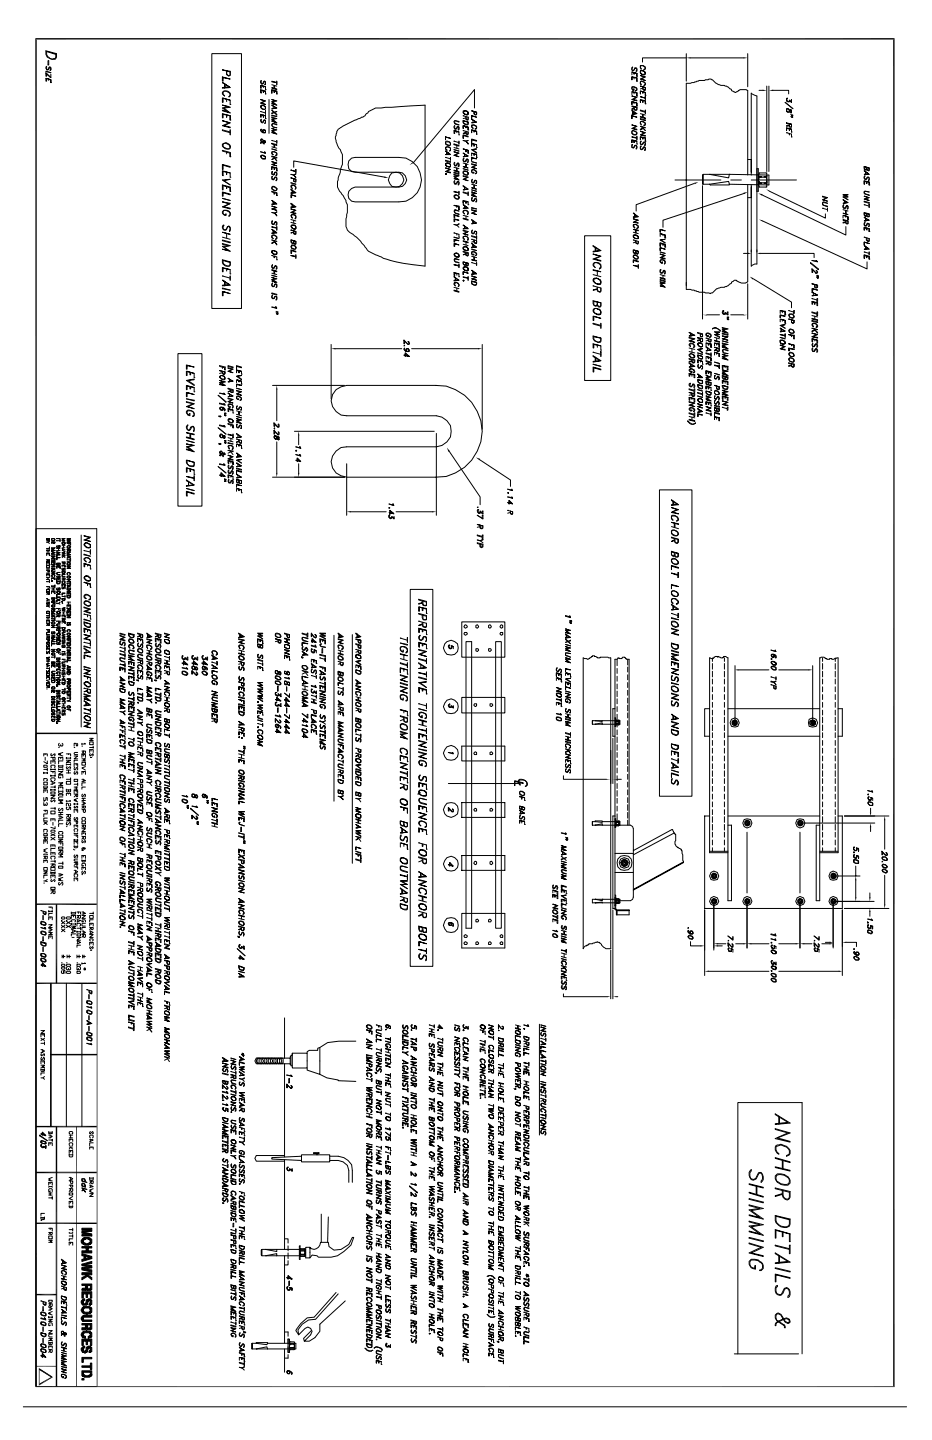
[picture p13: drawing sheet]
<svg xmlns="http://www.w3.org/2000/svg" width="279mm" height="432mm" viewBox="0 0 279 432" stroke-linecap="round" stroke-linejoin="round" font-family="sans-serif">
<g fill="none" stroke="#000" stroke-width=".3">
<path d="M13.8 15.2l3.1 .9-.2 1.5a2.15 2.15 0 0 1-2.9-2.4zM14 15.5l2.7 .8-.2 1.3-.8 .2-1.1-.7a1.56 1.56 0 0 1-.6-1.6zM14 19.9v.8l.2 .3 .4-.3 .2-.6 .4 .2v.7l-.2 .2 .2-.2v-.7l-.4-.2-.2 .6-.6 .3-.2-.5zM14.4 18.2h.2v1.3h-.2zM63.5 16.1h8.9v76.4h-8.9zM192 19.7l.2 1-.2-1 1.3 .2 .2 .2v.6l-.5 .3 .5-.7-.7-.6zM205.7 17.4h-13.1v1.2M205.7 16.1v8.2M207 17.4h15.9M224.2 16.1v9.9M13.8 22l1.4 1.3-1.4-1.5v1.1h.2v-.9M13.8 23.5l1.4 .4-1.2-.4v.8h-.2z"/>
<path d="M13.8 21.4l1.4 .4M14.6 23.7v.4zM15.2 22.2v1.1zM15.2 23.9v.9zM15.2 24.8h.3M66.7 23.1l2.3 .6-2.1-.4v1h-.2zM66.7 24.8l2.3 1.4-2.3 .3v-.3l2.1-.2zM66.7 29.4l2.3 .7-2.1-.7v1.3h-.2zM66.7 31.5l2.3 .7-1.9 .2 1.9 1.5-2.3-.7v-.2l1.9 .7-1.9-1.3 1.9-.4zM66.7 34.1l2.3 .6-2.1-.4v1h-.2zM66.7 36.2l2.3 .6-1.9 .9 1.9 .4v.2l-2.3-.6 2.1-.9zM66.7 24.8h.2"/>
<path d="M66.7 31.5h.2M66.7 21h.2M66.7 36.2h.2M67.1 27.3l1.5 .2 .4 .4v.9l-.4 .2 .4-.4v-.4l-1.3-.9-.8 .2v.9l.4 .4-.6-.6v-.5zM67.3 25v1.5M67.5 25.2v1M67.9 29.8v.7zM67.9 34.5v.6zM67.9 21.2v1.2l.7 .5 .4-.3v-1.2l-2.3-.4 2.3 .6v.8l-.2 .2h-.4l-.5-.4v-.8M69 30.1v1.2zM69 34.7v1.3zM69 39.6l-2.3-.7v.3l2.3 .6"/>
<path d="M69 31.3h.2M69 36h.2M69 38.9v1.5M78.1 33.4l1.5 .5zM78.1 25.6l1.5 .4-1.3-.4v.9h-.2zM78.1 26.9l1.5 .4v.9v-.7l-1.3-.4v.8l-.2-.2zM78.1 29.8l1.5 .5-1.3 .6 1.3 .4-1.5-.4 1.3-.6zM78.1 34.3l1.5 .4-1.3-.2v.6h-.2zM78.1 29.8h.2M78.1 33.4h.2M78.3 31.5l1.1 .3 .2 .4-.2 .6h-.7l-.6-.6zM78.3 31.8l.4-.3 .9 .5v.6l-.2 .2-.9-.2-.2-.2z"/>
<path d="M78.3 24.1v.9l.2 .2 .5-.2v-.4l.4-.3 .2 .3v.8h-.2l.2-.2v-.6l-.2-.3a1.1 1.1 0 0 1-1.1 .9l-.2-.4zM78.3 35.8v.8h.4l.5-.6 .4 .2v.6l-.2 .2 .2-.2v-.6l-.4-.2-.2 .6-.5 .2-.4-.6zM78.3 38.9v-.2l-.2 .5 .6 .6h.9v-.6l-.2-.3h-.7v.7l.3 .2M78.3 38.7v.7l1.1 .4M78.7 39.2l.5-.3 .4 .5M79 25.8v.4zM79 27.3v.4zM79 34.5v.6zM79.2 38.9l-.5 .3 .5 .6-.5-.4M79.4 38.9l.2 .3v.6h-.2l.2-.2M79.6 26v.9zM79.6 34.7v.9z"/>
<path d="M79.6 33.2v1.1zM79.6 28.2h.2M79.6 26.9h.2M79.6 35.6h.2M80.6 29.8v10.2M81.5 24.3l1.5 .5-1.5-.2zM81.5 25.4l1.5 .4zM81.5 26.2l1.5 .5v.2l-1.5-.4zM81.5 33l1.5 1.5zM81.5 26.9l1.5 .4v.9v-.7l-1.5-.4v.8zM81.5 29.8l1.5 .5-1.3 .2 1.3 1-1.5-.4v-.2l1 .4-1-.8 1-.2zM81.5 31.5l1.5 .9-1.5 .2 1.3-.2z"/>
<path d="M81.5 33.9l1.5-.5-1.5 .7zM81.5 34.5l1.5 .4-1.5-.2zM81.5 35.1l1.5 .5-1.3 .2 1.3 1-1.5-.4v-.2l1 .4-1-.8 1-.2-1-.3zM81.5 37.3l.2-.3 1.3 .3v.2l-1.1-.5-.4 .5 .4 .6 1.1 .2-1.1-.2-.4-.4zM81.5 38.5l1.5 .4-1.3 .3 1.3 1-1.5-.4v-.2l1 .4-1-.8 1-.3zM81.5 29.8h.2M81.5 31.5h.2M81.5 33h.2M81.5 38.5h.2M81.9 31.8v.8zM82.1 27.3v.4h.2v-.4M82.1 25.6v.9"/>
<path d="M82.3 25.6v.9M83 24.3v1.1M83 28.2h.2M101.4 38.7l5.1-2.7 2.3-.9 1.7-1.7 2.1-1 14.8-.9v48.3a50.7 50.7 0 0 1-12.5-2.3l-1.7-.9a4.2 4.2 0 0 1-3.3-2.1 16.6 16.6 0 0 0-5.1-4.9 4.3 4.3 0 0 1-.9-4.6l.2-3.6-.4-1.3-1.3-1.9a4.4 4.4 0 0 1-1-4.2l.6-3a6.4 6.4 0 0 0 0-6.1 5 5 0 0 1-1.2-4.7zM136.1 36.4l.2-.2 1.3 .2v.2l-1.3-.4v.8l1.3 .5-1.1-.2zM136.1 37.9l.2-.2v.8l.2 .2 .9-.8 .2 .2v.8h-.2l.2-.2v-.6l-.2-.2a1.1 1.1 0 0 1-1.1 .8zM136.1 39.2l1.5 .4-1.3-.4v.8h-.2zM136.9 39.4v.4zM137.6 39.6v.8zM138.9 33.2h1l.4 .5v.6a1.45 1.45 0 0 1-1.4-.6l.4-.5 .8 .2 .2 .3v.6l-.4 .2a1.08 1.08 0 0 1-1-1.3zM138.9 34.7l1.4 .4zM138.9 35.6l.8-.3z"/>
<path d="M138.9 37.7l1.4 .4v.8v-.8zM138.9 37.7v.8zM138.9 39.2l1.4 .4zM138.9 36.2l1.4 .4v.7l-.4 .2a1.08 1.08 0 0 1-1-1.3l.2 .8 1.2 .3v-.7zM138.9 34.7h.2M138.9 39.2h.2M139.7 37.9v.4zM139.7 34.9v.9l.4 .2 .2-.2v-.7v.9l-.6-.2zM139.7 39.4v.6l.2 .2h.4v-.6v.6l-.2 .2-.4-.2zM140.3 38.9h.2M141.4 33.2l1.5 .5zM141.4 34.7l1.5 .4-1.5-.4v.9z"/>
<path d="M141.4 38.9l1.5 .5v.8v-.8zM141.4 38.9v.9zM141.4 35.8l1.5 .8-1.5 .2 1.3-.2zM141.4 37.5l1.3 .2 .2 .2v.6l-.4 .2 .4-.6-.9-.6-.6 .2v.4l.4 .4-.4-.4zM141.4 33.2h.2M141.4 35.8h.2M141.8 36v.8zM142 33.4v.7l.7 .4 .2-.2v-.6v.6h-.7v-.9M142 39.2v.4h.2v-.4M142.2 32.4v-5.5l-18.4 22M189.4 21.6l1.5 .4v.9v-.9zM189.4 21.6v.8z"/>
<path d="M189.4 23.1v.8zM189.4 27.5v.9zM189.4 30.5l1.5 .4v.9v-.9zM189.4 30.5v.8zM189.4 31.8l1.5 .4-1.5-.2zM189.4 34.7l1.5 .4-1.5-.4v.9zM189.4 20.3l.3-.2-.3 .2v.7l.3 .2 .4-.2 .2-.7h.4l.2 .2v.9h-.2l.2-.2-.2-.7h-.4l-.6 .7-.3-.2zM189.4 23.1l1.5 .2v1v-.8zM189.4 26h.9l.6 .5v.6l-.4 .2 .4-.4a1.14 1.14 0 0 0-1.5-.7v.5l.5 .4v-.4h.2v.4h-.4zM189.4 27.5l1.5 .2v1.1v-.9zM189.4 28.8l1.5 .4-1.2 .6 1.2 .3v.2l-1.5-.5 1.3-.6zM189.4 33l1.5 1.1-1.5 .2 1.3-.2-1.3-.9z"/>
<path d="M189.4 37.5l1.5 .4-1.2 .6 1.2 .2v.2l-1.5-.4 1.3-.6zM189.4 28.8h.3M189.4 37.5h.3M189.7 39.2h.2a1.06 1.06 0 0 1 1 1l-.2 .2h-.8l-.5-.4v-.6zM189.7 39.2h.2a1.1 1.1 0 0 1 1 .8l-.4 .4-.8-.2-.3-.2v-.6zM189.7 33.4v.9M189.9 33.4v.7M190.1 21.8v.4zM190.1 23.3v.4zM190.1 27.7v.5zM190.1 30.7v.4zM190.1 32v.8l.2 .2h.6v-.8v.6l-.2 .2h-.4l-.2-.8"/>
<path d="M190.1 32.4l-.7 .2v.2l.7-.2M190.9 22.9h.2M190.9 24.3h.2M190.9 28.8h.2M190.9 31.8h.2M192 21.4l.4-.2a1.06 1.06 0 0 1 1.1 1l-.2 .2-1.1-.2-.2-.4 .2-.6h.6l.7 .4v.4l-.7 .4-.8-.6zM192 25.8l1.5 .4zM192 26.7l.6-.2zM192 27.3l1.5 .4v.9v-.9zM192 27.3v.9zM192 29l1.5 .4zM192 34.1l1.5 .4z"/>
<path d="M192 34.9l1.5 .4v.3l-1.5-.5zM192 22.6l1.5 .5-1.3 .6 1.3 .4-1.5-.4 1.3-.6zM192 29.8l1.5 .5-1.5-.2v.6zM192 35.6l1.5 .4v.2l-1.5-.4zM192 36.6l.2 .9-.2-.5 .2-.6h.6l.7 .4v.7l-.5 .2 .5-.4a1.14 1.14 0 0 0-1.5-.7zM192 39.4l1.5 .4-1.3 .6 1.3 .2v.3l-1.5-.5 1.3-.6zM192 22.6h.2M192 25.8h.2M192 29h.2M192 37.9l1.5 .4M192 39.4h.2M192.2 25.4l-.2-.2v-.6l.4-.3a1.06 1.06 0 0 1 1.1 1.1l-.5 .2"/>
<path d="M192.4 38.1l1.1 1.1-.9-1.1M192.6 26v.7l.4 .4h.5v-.9v.7l-.2 .2-.5-.2v-.9M192.6 27.5v.4h.2v-.4M192.6 30.1v.6h.2v-.4M192.6 34.3v.8M192.8 38.3l-.8 .4v.2l.8-.4M192.8 34.3v.8M193.5 30.3v.8zM193.5 28.8v1zM193.5 33.4l-1.5-.4v.2l1.5 .5M193.5 28.6h.2M193.5 33v1.1"/>
<path d="M193.5 31.1h.2M227.5 27.1h1.1M229.9 25.8v25.6M230.5 25.8v25.6M231.8 27.1h4.6v1.1M235.4 30.7l2.3 1.9M235.8 32.6h.6l.5 1.1h.4v-.7h-.4l-.5 .7h-.4l-.2-.3zM235.8 36.8l1.5 .5-1.5-.3zM235.8 39.8l1.5 .4zM235.8 30.1l.4 .4h.4v-.2M235.8 38.3l1.5 .4-1.5-.2v.7zM235.8 33.2l.2 .2"/>
<path d="M235.8 39.8h.2M236 32.6l1.3 1.3v-.9l-.2-.2-.5 .2-.2 .7-.6-.5zM236 29.4l-.2 .2M236 32.6l-.2 .2M236.6 37.3v.6l.7 .2v-.8v.8h-.7zM236.6 37.5l-.8 .2v.2l.8-.2M236.6 38.5v.7v-.5M236.9 30.1l-.3 .4h-.6l-.2-.2v-.7l.2-.2-.2 .7 .4 .4M237.1 34.3l.2 .4h.4v-.2l-.2 .2M237.1 34.9l.6 .2-.2-.2v.2M237.3 35.1h.2zM237.3 38.7v.9z"/>
<path d="M237.3 29.8v.9l-.7-.6v.4h-.2M237.3 34.5l.2 .2h-.2M237.3 39.6h.2M237.5 34.5v.2zM66.7 43.2l1-.4 .9 .4 .4 .4v.8l-.2 .3-1.5-.3-.6-.6zM66.7 49.3l2.3 .7v.2l-2.1-.7v1.3h-.2zM66.7 57.6l2.3 .6v.2l-2.1-.6v1h-.2zM66.7 45.1l2.3 .6v1.3v-1.1l-2.3-.6zM66.7 51.2l2.3 .7-2.1-.5v1.3l-.2-.2zM66.7 54l2.3-.2-1.9 .4 1.9 1.3zM66.7 55.5l2.3 .6v1.3v-1.1l-2.1-.6v1.2h-.2zM66.7 59.5l2.3 .6"/>
<path d="M66.9 43.2l.4-.2a1.63 1.63 0 0 1 1.7 1l-.4 .7h-.4l-1.3-.7zM67.9 45.5v.6zM67.9 51.6v.7zM67.9 55.9v.6zM69 51.9v1.2zM69 47h.2M69 53.1h.2M69 57.4h.2M78.1 45.5l1.5 .4-.2-.4M79.2 43h-.2l.2 .2-.2-.4-.7-.3v-.8l1.1 1.1h.2v-.5l-.2-.2-1.3 .7v.2l.9-.7h.6v.5h-.2l-.9-1.1-.4 .2 .2 .6 .7 .5M79.6 47v.6h-.9l-.4-.4v-.4l.4-.2a1.1 1.1 0 0 1 .9 1h-.9l-.6-.8 .2-.2h.7l.6 .6M81.5 42.1l1.5 .4z"/>
<path d="M81.5 43l1.5 .4v.2l-1.5-.4zM81.5 44l1.5 .4zM81.5 47.8l.8-.4zM81.5 45.5l1.3 .2 .2 .2v.7h-.5h.5v-.7l-.7-.4h-.6l-.2 .2 .2 .7h.2l-.4-.3zM81.5 46.8l1.5 .4v.2l-1.5-.4zM81.5 48.5l1.5 .4-1.3 .4 1.3 .4-1.5-.4 1.3-.4zM81.5 50l1.5 .4-1.5-.2v.6zM81.5 51.4h.2l-.2 .2 .2 .7h.4l.2-.7h.5l.2 .3v.6l-.2 .2 .2-.2v-.6l-.2-.3-.5 .3-.2 .6-.6-.2zM81.5 52.9h.2l-.2 .2 .2 .7h.4l.2-.7h.5l.2 .2v.7l-.2 .2 .2-.2v-.7l-.2-.2-.9 .9-.4-.2zM81.5 57.4l1.5 .4v.8v-.6l-1.5-.4zM81.5 42.1h.2M81.5 44.7l1.5 .4"/>
<path d="M81.5 48.5h.2M81.7 55.9h.4l.9 .6-.9-.6-.6 .6 .8 .6 .7-.2v-.4l-.2 .6h-.7l-.6-.4v-.6zM82.1 50.2v.6h.2v-.4M82.1 57.8v.4h.2v-.4M82.1 43.4v.8M82.1 47l.9 1.3-.9-1.1M82.3 43.4v.8M83 50.4v.8zM83 51.2h.2M83 42.1v.9M83 58.6h.2M87.2 51l1.5 .4z"/>
<path d="M87.2 53.3l1.5 .5zM87.2 58.4l1.5 .4-1.3-.4v.9h-.2zM87.2 52.3l.9 .2 .6-.4v.2l-.6 .2zM87.2 55.7a.84 .84 0 0 1 1.1 0 .84 .84 0 0 1 .2 1l.2-.6-.4-.4-.5-.2-.4 .2v.6l.2 .2-.4-.4zM87.2 56.7l1.5 1.1-1.5 .2v-.2h1.3l-1.3-.9zM87.2 51h.2M87.2 53.3h.2M87.2 54.8l1.5 .4M87.6 56.9v1.1M88.1 52.5l.6 .8zM88.1 50.2v-1.9l27.3 4.8M88.1 53.6v.8h.6v-.6v.8l-.6-.2z"/>
<path d="M88.7 50.8v1.1zM105.4 47.4l1.1-.2h13.1a6.7 6.7 0 0 1 6.8 6.7 6.7 6.7 0 0 1-6.8 6.6h-13.1a2.23 2.23 0 0 1-2.2-2.2 2.23 2.23 0 0 1 2.2-2.2h13.1a2.25 2.25 0 0 0 2.2-1.7 2.25 2.25 0 0 0-1.2-2.5l-1-.3h-13.1l-1.1-.2a2.44 2.44 0 0 1 0-4zM117.5 51.9a2.3 2.3 0 0 1 3.3 1 2.3 2.3 0 0 1-1.5 3.1 2.3 2.3 0 0 1-2.9-2l.4-1.3zM133.6 41.1l1.4 .4-1.4-.4v.8zM133.6 47.2l1.4 .4zM133.6 49.1l.2-.2h.8l.4 .4v.7h-.8l-.6-.7 .4-.4 .8 .2 .2 .2v.7l-.4 .2a1.06 1.06 0 0 1-1-1.1zM133.6 52.1l.2 .2zM133.6 42.5l.6-.2 .6 .2 .2 .5-.4-.5h-.8l-.2 .3a1.14 1.14 0 0 0 1.4 .6v-.4l-.2 .6-1-.2-.2-.2zM133.6 44.2v.5l.4 .4-.4-.4v-.5l.2-.2h.8l.4 .4v.7l-.2 .2 .2-.2v-.7l-.2-.2-.6-.2zM133.6 45.3l1.4 1.1h-1.4l1.2-.3zM133.6 48l1.4 .5v.2l-1.4-.4zM133.6 50.4l1.4 .4-1.2 .6 1.2 .2v.3l-1.4-.5 1.2-.6z"/>
<path d="M133.6 47.2h.2M133.6 45.3h.2M133.6 50.4h.2M134 45.5v.9v-.7M135 47.2v.8M136.1 42.3l1.5 .5zM136.1 43.2l1.5 .4v.2l-1.5-.4zM136.1 44.2l1.5 .5zM136.1 50.2l1.5 .4zM136.1 51l1.5 .4v.2l-1.5-.4zM136.1 57.4l1.5 .4-1.5-.2zM136.1 45.5l1.5 .4-1.3 .7 1.3 .4-1.5-.4 1.3-.7z"/>
<path d="M136.1 48.9l.2-.2v.8l.2 .2 .9-.8 .2 .2v.9h-.2l.2-.3v-.6l-.2-.2a1.1 1.1 0 0 1-1.1 .8zM136.1 51.6l1.5 .5v.2l-1.5-.4zM136.1 52.3l1.5 .4-1.3 .4 1.3 .9-1.5-.4 1.3 .2-1.3-.9 1.3-.2-1.3-.2zM136.1 54.4l.2-.2v.8h.4l.7-.6 .2 .2v.6l-.2 .3 .2-.3v-.6l-.2-.2h-.2l-.5 .8h-.4zM136.1 58.6l.2-.2 1.1 .2 .2 .5-.9-.7-.4 .2v.7l.9 .4 .4-.2v-.4l-.2 .6h-.7l-.6-.6zM136.1 42.3h.2M136.1 44.9l1.5 .4M136.1 45.5h.2M136.9 43.6v.8zM136.9 50.4v.8zM137.6 40.4h.2M137.6 42.3v.9"/>
<path d="M137.6 57.4v1M138.9 40l.8-.2zM138.9 40.4l1.4 .5v.2l-1.4-.5v.9zM138.9 44.7l1.4 .4zM138.9 48.9l1.4 .4zM138.9 50l1.4 .4zM138.9 42.1l.8 .2 .6-.2-.6 .2zM138.9 45.9l1.4 .9-1.4 .2 1.2-.2zM138.9 51.4l.6-.2 .6 .2 .2 .5-.4-.5h-.8l-.2 .2a1.14 1.14 0 0 0 1.4 .7v-.4l-.2 .6-1-.2-.2-.2zM138.9 52.7l1.4 .4-1.2 .7 1.2 .4-1.4-.4 1.2-.7-1.2-.2zM138.9 55.7l1.4 1-1.4 .2 1.2-.2-1.2-.8zM138.9 44.7h.2"/>
<path d="M138.9 45.9h.2M138.9 50.6l1.4 .4M139.1 47.4l-.2 .4 .2 .7h.4l.2-.7 .4-.2 .2 .2v.9h-.2l.2-.2v-.7h-.4l-.2 .7h-.6l-.2-.2v-.7zM139.3 46.1v.9zM139.3 56.7v-.6v.8M139.7 42.3l.6 .9zM139.7 44.9v.6zM139.7 50v-.9v1.1M140.3 45.1v.8zM140.3 58l-1.4-.4v.2l1.4 .4M140.3 45.9h.2M140.3 57.6v1"/>
<path d="M141.4 41.7l1.5 .4v.2l-1.5-.4v.9zM141.4 45.9l1.5 .5v.8v-.8zM141.4 45.9v.9zM141.4 47.2l1.5 .4-1.5-.2v.6zM141.4 55.2l1.5 .5zM141.4 56.3l1.5 .4zM141.4 43l1.5 .4-1.5-.2v.6zM141.4 44.9l1.5-.2-1.3 .2 1.3 .8v.2zM141.4 49.1l1.5 .4-1.3 .7 1.3 .4-1.5-.4 1.3-.7-1.3-.2zM141.4 51l.6-.2a1.13 1.13 0 0 1 .9 1.1l-.4 .2 .4-.2v-.5l-.9-.6-.6 .4 .4 .7 .2-.3v.3h-.4l-.2-.3zM141.4 57.6l1.5 .4-1.3 .2 1.3 .9-1.5-.5 1.1 .2-1.1-.6 1.1-.2zM141.4 59.3h.2l-.2 .6 .4 .4 .9-.8 .2 .2v.8h-.2l.2-.2-.2-.6h-.5l-.2 .6h-.4l-.2-.2z"/>
<path d="M141.4 48.5l1.5 .4M141.4 56.9l1.5 .5M141.4 57.6h.2M141.6 53.8l-.2 .4 .2 .6h.4l.5-.8 .4 .2v.8h-.2l.2-.2-.2-.6h-.5l-.2 .6-.6-.2v-.6zM142 43.4v.4h.2v-.4M142 46.1v.5h.2v-.5M142 55.5v1M142.2 55.5v1M142.9 43.4v.8zM142.9 40.2h.2M142.9 44.2h.2M142.9 47.2h.2"/>
<path d="M189.4 41.9l1.5 .4-1.5-.2v.7zM189.4 43.4h.3h-.3v.8h.7l.2-.6h.4l.2 .2v.6l-.2 .3 .2-.5-.2-.6h-.4l-.4 .8-.5-.2zM189.4 41.1h.3M190.1 42.1v.7zM190.9 42.3v.9zM190.9 41.3l-1.5-.2 1.5 .4M190.9 40.9v1M190.9 43.2h.2M192 41.1v.8zM192 41.1l1.5 .2v1v-.8zM192 43.8h.2l-.2 .2v.7l.4 .2 .9-.9 .2 .2v.9h-.2l.2-.7-.5-.4-.2 .7-.6 .2-.2-.2zM192.2 42.3l-.2 .2v.7l.4 .2 .9-.9 .2 .3v.8h-.2l.2-.2-.2-.6h-.5v.4l-.6 .2-.2-.2v-.7z"/>
<path d="M192.6 41.3v.4h.2v-.4M193.5 42.3h.2M202.4 54h13.7M208.1 55l-17.4 6.4v1.9M210.6 52.5l.2-.2v2.9h-.2zM210.6 55.7v40M210.8 52.3l19.7 .2v3l-11.8-.3M210.8 55.2h1.9M212.7 55.2l5.7-.8 .3 .8M212.7 55.2l.2 .3h5.8v-.3M212.7 52.3l5.7 1 .3-1h.2M219.1 54h3.1"/>
<path d="M223.1 58l-24.3 8v2.2M224.2 52.5v-25.4l-.5-.2h-1.9l-1 .6a1.14 1.14 0 0 1-1.5-.6 4.7 4.7 0 0 0-3.2-1.3l-1.5-.6a2.84 2.84 0 0 0-2.1-1.3l-1.3 .4h-1.7l-2.5 .9h-1.3v61.8h1.3l2.5 .8h1.7l.3 .2 1.4 .3 .7-.3 1.2-1.2 1.3-.5a4.7 4.7 0 0 0 3.2-1.2l.8-.9h.7v.2l.8 .5a2.37 2.37 0 0 0 2.1 0l.5-.2v-29M224.2 47.8h1M224.2 59.3h1M225.2 52.5v-24.6l1.7 .9v50.4h-.6l-1.1 .6v-24.3M225.2 54h13.6M226.9 50.6h.4v6.8h-.4M227.3 53.1h2.6M227.3 54.8h2.6M227.3 55h1.1M227.3 52.9h1.1M227.5 53.1l-.2 1.3 .2 .4v-.4v.4"/>
<path d="M227.8 53.1h-.3l-.2-.6 .2-.6h2.4v1.2h-.2l.2 .5v1.2v-.4l-.2 .4h.2v1.3h-2.4l-.2-.6 .2-.7h.3M228.4 58.4l25.2 12.1v-2.6M229 55h.9M229 52.9h.9M229.9 52.5v3M230.7 57.4l16.7 8v-1.3M236.6 40v.4zM237.3 40.2v.9zM237.3 41.1h.2M246.6 58.8l1.5 .5-1.3 .6 1.3 .4-1.5-.4 1.3-.6-1.3-.2zM252.7 58.4h1.5h-1.3l1.3 .7h-1.3l1.3 .8-1.5-.8h1.3zM252.7 59.9l1.5 .8-1.5 .3 1.3-.3z"/>
<path d="M252.7 59.9h.2M259.1 51.2l1.5 1.1h-1.5l1.2-.2zM259.1 54.2l1.5 .4-1.5-.2v.8zM259.1 57.4l1.5 .2-1.1-.2-.4 .2 .4 .6 1.1 .2v.2l-1.3-.4-.2-.2zM259.1 58.8l1.5 .5-1.3 .4 1.3 .4-1.5-.4 1.2-.4zM259.1 51.2h.2M259.1 58.8h.2M259.3 52.7l-.2 .4 .2 .7h.4l.2-.7 .7 .2v.7l-.3 .2 .3-.2v-.7l-.5-.2-.4 .7h-.4l-.2-.2v-.7zM259.5 51.4v.9zM259.7 50.2v.6h-.4l-.2-.8v.8l.6 .2 .2-.4M259.7 54.6v.4h.2v-.4M259.9 50.2v.8h.7v-.6l-1.5-.4 1.5 .4v.8l-.7-.2-.2-.4"/>
<path d="M260.6 54.6v.9zM260.6 55.5h.2M66.7 69.6l2.3 .7zM66.7 71.1l2.3 .7zM66.7 60.5l2.3 .5-1.9 1 1.9 .4v.3l-2.3-.7 2.1-.8zM66.7 72l2.3 .6v.2l-2.3-.6zM66.7 73l2.3 .7-1.9 .4 1.9 1.3-2.3-.7 1.9 .4-1.9-1.2 1.9-.2-1.9-.5zM66.7 77.9l2.3 .6v1.1l-.2 .2h-1.1a1.58 1.58 0 0 1-1-1.9zM66.7 60.5h.2M66.9 63.3v.8l.8 .5v-.5v.5h-.4l-.6-.7v-.4l.4-.4h1.1l.8 .6v.9l-.4 .2 .4-.5-.2-.6a1.59 1.59 0 0 0-1.9-.4zM66.9 67.5h.2l-.2 .2v1.1l.6 .2 .7-1.1 .4-.2 .4 .5v1l-.2 .2v-.4h.2l-.2-1.1-.6 .3-.5 .8h-.6a1.01 1.01 0 0 1-.2-1.5zM66.9 78.1l2.1 .6v.7l-.4 .4h-.4l-1.3-.6z"/>
<path d="M67.9 70.1v1.2zM81.5 67.9l1.5 .5-1.5-.2zM81.5 75.1h.8l.7 .5v.6h-.9l-.6-.8 .6-.3 .9 .5v.6l-.7 .2a1.15 1.15 0 0 1-.8-1.3zM81.5 76.6l1.5 .4zM81.5 60.1l1.5 1.1-1.5 .2v-.2l1.3-.2zM81.5 61.8l1.5 .4-1.3 .5 1.3 .4-1.5-.4 1.3-.5zM81.5 63.7l.8 .2 .7-.4v.2l-.7 .2zM81.5 66.3h.2l-.2 .6 .4 .4 .9-.8 .2 .2v.8h-.2l.2-.2v-.6l-.5-.2-.2 .6-.6 .2-.2-.2zM81.5 68.8l1.5 1-1.5 .3v-.3l1.3-.2zM81.5 79.6l.2-.2-.2 .4 .2 .6h.4l.4-.8 .5 .4v.6h-.2h.2v-.8h-.5l-.4 .6h-.4l-.2-.2zM81.5 76.6h.2M81.5 60.1h.2"/>
<path d="M81.5 61.8h.2M81.5 68.8h.2M81.5 72l1.5 .4M81.7 70.5h.6l.7 .6-.2 .7h-.3l.5-.3v-.6l-.9-.4-.6 .2v.4l.4 .4-.4-.2v-.6zM81.9 60.3v.9v-.7M81.9 69v.8v-.6M82.1 72.2l.9 1.2zM82.1 76.8v.5h.2v-.5M82.3 63.9l.7 .9zM82.3 72.4l-.8 .4v.2l.8-.4M83 77v.9zM83 67.9v1.1"/>
<path d="M83 77.9h.2M87.2 65.8l1.5 .5zM87.2 66.7l1.5 .4zM87.2 69l1.5 .4zM87.2 69.8l.9-.2zM87.2 74.9l1.5 .5v.2l-1.3-.5v.9h-.2zM87.2 61l1.5 1-1.5 .2v-.2h1.3l-1.3-.8zM87.2 62.7l1.5 .4-1.3 .6 1.3 .2v.2l-1.5-.4 1.3-.6zM87.2 72l1.5 .4-1.3-.4v.8l.4 .2 .3-.2v-.6v.8l.4 .2 .2-.2v-.6v.8h-.4l-.2-.4v.2h-.5l-.4-.4zM87.2 62.7h.2M87.2 69h.2M87.2 76.6h.2"/>
<path d="M87.4 67.5h.9l.4 .4v.7a1.07 1.07 0 0 1-1.5-.9l.2-.2h.9l.4 .4v.7h-.9l-.4-.4zM87.4 64.3h.9l.4 .5v.6l-.2 .2 .2-.2v-.6l-1.1-.5-.2 .3v.6l.2 .2-.4-.6zM87.4 73.4l1.1 .3 .2 .4-.4-.4h-.9v.6l.2 .2 .7 .2 .4-.2v-.4l-.2 .6-1.1-.2-.2-.4zM87.6 61.2v1M88.1 66v.9zM88.1 69.2v.9h.6v-.7v.9l-.6-.2zM88.7 76.8l-1.5-.2 1.5 .4M88.7 76.4v1.1M136.1 64.3l1.5 .5v.2l-1.3-.4v.8l-.2-.2zM136.1 65.6l1.5 .4-1.3-.2v.7h-.2zM136.1 69.8l1.5 .5zM136.1 71.8l1.5 .4-1.3-.2v.6h-.2z"/>
<path d="M136.1 73l1.5 .4-1.3-.4v.9h-.2zM136.1 76.2l.6-.4 .5 .2 .4 .4v.6h-.9l-.4-.4v-.6h.9l.4 .4v.6l-1.3-.2zM136.1 61.6l1.5 .2v1.1v-.9zM136.1 67.3l.8 .2 .7-.4v.2l-.7 .2zM136.1 61.6h.2M136.1 69.8h.2M136.1 71.1l1.5 .4M136.1 79.4h.2M136.3 62.9l1.3 .4-1.3-.2v.6l1.3 .4v.2l-1.3-.6-.2-.4zM136.3 77.5l1.3 .4-1.3-.2v.6l.2 .2 1.1 .2-1.3-.4-.2-.4zM136.9 61.8v.4zM136.9 67.5l.7 .7z"/>
<path d="M136.9 70.1v.4zM137.6 70.3v.8zM137.6 79.6l-1.5-.2 1.5 .4M137.6 71.1h.2M137.6 79.2v1M137.6 62.9h.2M138.9 64.6l1.4 .4zM138.9 65.4l1.4 .4v.2l-1.4-.4zM138.9 72.2l1.4 .4v.2l-1.4-.4zM138.9 73.2l1.4 .5zM138.9 74.1a.95 .95 0 0 1 1-.1 .95 .95 0 0 1 .4 .9l-.2 .2-.8-.2-.4-.4 .2-.4h.8l.4 .4v.6l-1.2-.2-.2-.2zM138.9 60.1l1.4 .4-1.4-.2v.7z"/>
<path d="M138.9 61.4l1.4 1h-1.4l1.2-.2zM138.9 63.3v.4l.4 .4-.4-.4v-.4l.2-.2h.8l.4 .4v.6l-.2 .2 .2-.2v-.6l-.2-.2-.6-.2zM138.9 67.5l1.4 1.1h-1.4l1.2-.2zM138.9 69l1.4 .4-1.2 .7 1.2 .4-1.4-.4 1.2-.5-1.2-.4zM138.9 70.9l.6-.2 .4 .2 .4 .4v.7h-.2h.2v-.7l-.4-.4h-.8l-.2 .2 .4 .7-.4-.3zM138.9 75.4l1.4 .4v.8l-.2 .2-.4-.2v-.8v.6l.2 .2h.4v-.6l-1.4-.4zM138.9 78.5l1.4 .5v.6l-.2 .2-.4-.2v-.4l-.4 .4-.4-.4v-.7l.2 .9 .6-.2v-.5v.7l.6 .2v-.6zM138.9 61.4h.2M138.9 67.5h.2M139.3 61.6v.8v-.6M139.3 67.7v.9v-.7M139.7 60.3v.7z"/>
<path d="M139.7 64.8v.8zM139.7 72.6v.8zM139.7 76l-.8 .4 .8-.2M140.3 60.5v.9zM140.3 61.4h.2M141.4 71.8l1.5 .4zM141.4 72.6l.6-.2zM141.4 76.8l1.5 .5zM141.4 77.9l1.5 .2v.2zM141.4 78.7l1.5 .5zM141.4 62.2l1.5 .5-1.5-.3zM141.4 62.9l1.5 .4-1.3 .6 1.3 .4-1.5-.4 1.3-.6-1.3-.2z"/>
<path d="M141.4 65.8l1.5 1.1-1.5 .2 1.3-.2-1.3-.9zM141.4 69.2l.2-.2-.2 .4 .2 .7h.4l.5-.9 .4 .2v.9h-.2l.2-.2-.2-.7h-.5l-.2 .7h-.4l-.2-.3zM141.4 73l1.5 1.1-1.5 .2v-.2h1.3zM141.4 71.8h.2M141.4 73h.2M141.4 74.7l1.5 .4M141.4 78.7h.2M141.6 75.4h.4a1.13 1.13 0 0 1 .9 1l-.4 .2 .4-.2v-.4l-.7-.4h-.6l-.2 .2 .4 .6 .2-.2v.2h-.4l-.2-.2v-.6zM141.8 66.9v-.6v.8M141.8 73.2v.9v-.7M142 72v.6l.5 .4h.4v-.8v.6l-.2 .2-.5-.2v-.8M142 77v.9"/>
<path d="M142.2 77v1.1M142.9 71.1l-1.5-.4v.2l1.5 .4M142.9 70.7v1.1M142.9 78.7v.9M175.3 70.7h7.8v43.4h-7.8zM177.8 73.7l2.3 1.4-2.3 .5v-.2l2.1-.3-2.1-1.2zM177.8 76.2l2.3 .6-1.9 .9 1.9 .4v.2l-2.3-.6 2.1-.9zM177.8 76.2h.2M178 79v.8l.4 .4-.6-.6v-.4l.4-.5h1.1l.8 .7v1l-.4 .2 .4-.4v-.4a1.63 1.63 0 0 0-1.7-1.1zM178.4 74.1v1.3M178.6 74.3v1.1M189.9 68.8l1.4 .2v.2z"/>
<path d="M189.9 69.6l1.4 .5zM189.9 70.5l1.2 .2 .2 .2-.2 .6h-.6l-.6-.6 .2-.4h.6l.6 .6v.4l-1.2-.2-.2-.2zM189.9 72l1.4 .4zM189.9 72.8l.6-.2zM189.9 76.8l.6-.4 .8 .9-.6 .4zM189.9 77.9l1.4 .4v.2l-1.4-.4v.6zM189.9 63.9l1.4 1.1-1.4 .2v-.2h1.2zM189.9 65.6l1.4 .4-1.2 .5 1.2 .4-1.4-.2 1.2-.7zM189.9 67.3l1.2 .2 .2 .2v.7l-.4 .2 .4-.7-.6-.6-.8 .2 .4 .9-.4-.5zM189.9 63.9h.2M189.9 65.6h.2M189.9 72h.2"/>
<path d="M189.9 79.6h.2M190.1 76.4h.4a1.13 1.13 0 0 1 .8 1.1l-.2 .2h-.6l-.6-.4v-.7zM190.3 64.1v.9v-.7M190.5 72.2l.2 .8 .4 .2 .2-.2v-.6v.4l-.6 .2v-.8M190.5 75.1v.7l-.2 .2-.4-.4v-.7v.9l.2 .2 .6-.2M190.5 69v.8M190.7 75.1v.9l.4 .2 .2-.8-1.4-.5 1.4 .5v.6l-.4 .2-.4-.6M190.7 69v.8M191.3 79.8l-1.4-.2 1.4 .4M191.3 79.4v1M197.9 68.8l1.5 .4-1.5-.4v.8zM197.9 70.1l1.5 .4v.8v-.8z"/>
<path d="M197.9 70.1v.8zM197.9 74.3l1.5 .4-1.5-.4v.8zM197.9 72l1.5-.2-1.3 .2 1.3 .8zM197.9 72.8l1.5 .4v.9v-.7l-1.5-.4v.9zM197.9 76.2l1.5 .4-1.3 .7 1.3 .2v.2l-1.5-.4 1.3-.7zM197.9 75.6l1.5 .4M197.9 76.2h.2M198.1 77.9l-.2 .6 .6 .5v-.5v.5h-.2l-.4-.5 .2-.6h.9l.4 .4v.7l-.2 .2 .2-.2v-.7l-.2-.2zM198.8 70.3v.4zM198.8 73.2v.5zM199.4 71.3h.2M199.4 74.1h.2"/>
<path d="M222.9 76h1.3M228 76h16.1v1.3M228.6 66.3l31.3 14.3v-2.1M243 78.7l2.3 1.9v.3l-2.3-1.9zM243.4 78.1l1.5 .2-.2-.2 .4 .4zM246.6 62.4l1.5 .5zM246.6 60.7l.4-.2 1.1 .5-1.1-.3-.4 .3 .4 .6 1.1 .2v.2l-1.3-.4-.2-.2zM246.6 62.4h.2M248.1 62.4v.9M252.7 62.9l1.5 .4zM252.7 63.9l1.5 .4zM252.7 64.6l1.5 .4v.8v-.8z"/>
<path d="M252.7 64.6v.8zM252.7 65.8l1.5 .5-1.5-.3zM252.7 61.6l.2-.2-.2 .4 .2 .6h.5l.2-.6 .4-.2 .2 .2v.9h-.2l.2-.3v-.6h-.4l-.2 .6h-.7l-.2-.2zM253.2 60.1v.9zM253.6 64.8v.4zM253.6 63.9v-.8v1M253.6 66v.9l.6 .2v-.8v.8h-.4l-.2-.2v-.6M253.6 66.5l-.9 .2v.2l.9-.2M254.2 65.8h.2M259.1 61.4l1.5 .4zM259.1 71.1l1.5 .4zM259.1 72.6l1.5 .4-1.5-.4v.8z"/>
<path d="M259.1 75.6l1.5 .4zM259.1 60.3l1.5 .4v.3l-1.5-.5zM259.1 65.2l1.5 .8-1.5 .3 1.2-.3zM259.1 66.9l.2-.2-.2 .4 .2 .6h.4l.4-.8 .5 .2v.8h-.3l.3-.2v-.6h-.7l-.2 .6h-.4l-.2-.2zM259.1 68.2l1.5 .4-1.5-.2v.6zM259.1 73.7l1.5 1h-1.5l1.2-.2zM259.1 76.4l1.5 .4v.9v-.7l-1.5-.4v.9zM259.1 61.4h.2M259.1 65.2h.2M259.1 71.1h.2M259.1 73.7h.2M259.1 75.6h.2"/>
<path d="M259.5 65.4v.9zM259.5 73.9v.8v-.6M259.7 64.6l.2 .4h.7v-.9l-1.5-.4v.9l.4 .4 .4-.4M259.7 68.4l.2 .6v-.6M259.7 71.3v.7l.4 .4h.5v-.9v.7l-.3 .2-.4-.2v-.9M259.7 76.8v.5h.2v-.5M259.9 64.1v.7l.7 .2v-.7l-1.5-.4 .2 .9h.4v-.7M260.6 68.6v.8zM260.6 61.2v1zM260.6 75.6v.8M260.6 69.4h.2M260.6 77.7h.2"/>
<path d="M66.7 82.8l2.3 .6zM66.7 87.4l2.3 .7-2.1-.7v1.3h-.2zM66.7 80.2l2.3 .7-2.1-.5v1.1h-.2zM66.7 84l2.3 1.5-2.3 .2v-.2l2.1-.2zM66.7 86.4l2.3 .6-2.3-.4zM66.7 82.8h.2M66.7 84h.2M67.3 84.2v1.5M67.5 84.5v1M67.9 80.6v.7zM69 80.9v1.2zM69 82.8v1.2"/>
<path d="M69 82.1h.2M81.5 80.9l1.5 .4v.2l-1.5-.4zM81.5 81.9l1.5 .4zM81.5 83.2l1.5 .4-1.3 .2 1.3 .9-1.5-.5 1 .5-1-.9 1-.2zM81.5 87.8l1.5 .5v.2l-1.5-.4zM81.5 92.1l1.5 .2-.2-.2h-.3l.5 .4zM81.5 82.6l1.5 .4M81.5 83.2h.2M81.7 84.9l-.2 .4 .2 .6h.4l.2-.6 .5-.2 .2 .2v.8h-.2l.2-.2v-.6h-.7l-.2 .6-.6-.2v-.6zM81.7 88.5l-.2 .4 .2 .6h.4l.2-.6 .7 .2v.6l-.2 .3 .2-.3v-.8h-.5l-.4 .6h-.4l-.2-.2v-.6zM82.1 81.1v1M82.3 81.3v.8"/>
<path d="M82.8 93.3l.4 .5 .2-.2-.2 .2-.2-.2h.2M82.8 93.8l.2 .4h.4v-.2l-.2 .2M83 94l.2 .2h-.2M83.2 94v.2zM136.1 86.1l1.5 .5zM136.1 87l1.5 .4v.2l-1.5-.4zM136.1 81.7l1.5 .4-1.3-.2v.9l-.2-.2zM136.1 83l1.5 1-1.5 .2v-.2h1.3zM136.1 84.9a.84 .84 0 0 1 1.1 0 .84 .84 0 0 1 .2 1l.2-.6-.4-.4-.5-.2-.4 .2v.6l.2 .2-.4-.4zM136.1 83h.2M136.5 83.2v.8v-.6M136.9 82.1v.5z"/>
<path d="M136.9 86.4v.8zM137.6 82.1v.9zM137.6 83h.2M138.9 81.5l1.4 .4-1.4-.4v.8zM138.9 83l1.4 .4-1.4-.2zM138.9 84l.2 .2zM139.1 80h.8l.4 .4v.7h-.8l-.6-.7 .4-.4 .8 .2 .2 .2v.7l-.4 .2a1.06 1.06 0 0 1-1-1.1zM140.3 83v1M141.4 81.1l1.5 1-1.5 .2v-.2l1.3-.2zM141.4 82.8l1.5 .4-1.3 .4 1.3 .4-1.5-.4 1.3-.4zM141.4 84.2l1.5 .5-1.5-.2a1.09 1.09 0 0 0 1.3 1l.2-.8v.6l-.2 .2h-.7l-.6-.4zM141.4 82.8h.2"/>
<path d="M141.4 81.1h.2M141.8 81.3v.8v-.6M177.8 80.9l2.3 .6-2.3-.4zM177.8 82.3l2.3 .7zM177.8 83.8l.4-.4a2.15 2.15 0 0 1 1.9 .8l-.2 .9-1.5-.2-.4-.4v-.9l.9-.2a1.75 1.75 0 0 1 1.2 1.7l-.2 .2a1.89 1.89 0 0 1-2.1-1.5zM177.8 85.7l2.3 .7zM177.8 94.8l2.3 .7-2.1-.7v1.3h-.2zM177.8 85.7h.2M178 92.7l.4-.2a1.63 1.63 0 0 1 1.7 1.1v.6l-.4 .2a1.85 1.85 0 0 1-1.9-1.5l.4-.4 1.5 .2 .4 .6-.2 .9-1.5-.2-.4-.4zM179.1 81.3v1.3zM179.1 86.1v.7l.4 .6 .6-.2v-.8v1l-.2 .2-.8-.4zM179.1 86.6l-1.3 .4 1.3-.2"/>
<path d="M179.1 91.2v.5l.4 .4 .6-.2v-1.1v.9l-.6 .2-.4-.5v-.8l-.2 1.1h-.7l-.2-.3v-1l2.1 .4-2.3-.6 .2 1.2 .6 .5 .5-.5M180.1 97.6l-2.3-.7v.3l2.3 .6M180.1 96.9v1.5M197.9 82.3l1.5 .5zM197.9 83.2l1.5 .4v.2l-1.5-.4zM197.9 80.9h.2l-.2 .6 .4 .4 .9-.8 .2 .2v.8h-.2l.2-.2v-.6l-.2-.2a.85 .85 0 0 1-1.3 .6zM197.9 83.8l1.5 .4v.3l-1.5-.5zM197.9 84.5l1.5 .4-1.3 .2 1.3 1-1.5-.4 1.3 .2-1.3-.8 1.3-.2-1.3-.2zM198.8 82.6v.8zM206.6 99.7l1.7 .8-1.7 .3 1.5-.3zM206.6 99.7h.2M207 99.9v.9"/>
<path d="M207.2 99.9v.9M209.1 99.7l1.5 .4v.9h-.6v-.9v.7l.2 .2h.4v-.7l-1.5-.4zM211.9 99.9l-.2 .6 .6 .5v-.5v.5h-.2l-.4-.5 .2-.6 1 .2 .2 .2v.7l-.4 .2 .4-.7-.4-.4zM211.9 94.4h3.8M213.6 98.6l.6-.4h.4l1.3 .9v.2v-.2a2.13 2.13 0 0 0-2.3-.5zM214.2 99.5h1.5v.2h-1.3l1.3 .6h-1.3l1.3 .7v.2l-1.5-.9h1.3zM216.5 98.2l1.7 .4-1.5 .2 1.5 1.1-1.7-.4v-.2l1.3 .4-1.3-.9 1.3-.2-1.3-.2zM216.5 99.9l1.7 .4v.2l-1.7-.4zM216.7 93.8l.3 .4h.4v-.2M216.7 93.1v.2M217.4 93.8l.8 .6v-.8h-.2v.8M217.4 93.8v.4h-.2"/>
<path d="M217.4 93.8l.8 .6M217.6 93.8l-.2 .4h-.7l-.2-.4 .2-.7h.3l-.3 .2v.7l.3 .2M218 95v.2h.4v-.2l-.4 .2M218 95.5l.4 .4v-.2l-.2 .2-.2-.2M218.2 95.2h.2zM218.2 95.7h.2zM218.2 95.7h.2M219.1 94.4h3.8M224.2 85.1v10.6M225.8 83.6l11.5 7v1.7M233.9 93.1v.9zM233.9 94.4l1.5 .4-1.5-.2v.6z"/>
<path d="M233.9 95.7l1.5 .4v.8v-.8zM233.9 95.7v.8zM233.9 93.1l1.5 .2v1.1v-.8zM233.9 97.6l1.5-.2-1.3 .2 1.3 .8zM233.9 98.4l1.5 .9-1.5 .2 1.3-.2zM233.9 98.4h.2M234.1 98.6v.9M234.3 98.6v.9M234.5 93.3v.5zM234.5 95.9v.4zM235.4 94.4h.2M235.4 96.9h.2"/>
<path d="M236.4 93.1l1.5 .5zM236.4 94.4l.2-.2h.9l.4 .2 .2 .6a.95 .95 0 0 1-1.1 .3 .95 .95 0 0 1-.6-.9zM236.4 95.7l1.7 .4v.6l-.6 .2-.2-.2v-.8v.6l.4 .4 .2-.2v-.6zM236.4 93.1h.2M236.4 95.7h.2M236.6 94.2h.9l.4 .4v.6h-.8l-.5-.4zM236.6 98.8h.9l.4 .5v.4l-.2 .2h-.6l-.5-.4zM236.9 98.6l1 .5 .2 .4-.2 .4-1.3-.2-.2-.6zM237.9 93.1h.2v.9h-.2zM243.4 86.6l1.7 .4-1.5-.4v.8h-.2zM243.4 89.5l1.5 .5zM243.4 94.6l1.7 .4z"/>
<path d="M243.4 95.5l1.7 .4v.2l-1.7-.4zM243.4 80.6l1.1 1.3h.4v-.6l-.2-.2 .4 .6-.6 .2zM243.4 80.6v1.1h.2v-.8M243.4 85.1l1.7 .4v.6l-.6 .3-.2-.3v-.8v.8h.6v-.6zM243.4 87.6l1.7 .9-1.7 .2 1.5-.2zM243.4 90.4l1.7 .4v.9h-.2v-.9l-1.3-.2v.6h-.2zM243.4 96.1l1.7 .4v.2l-1.7-.4zM243.4 99.9l1.7 .4-1.5 .7 1.5 .2v.2l-1.7-.4 1.5-.7zM243.4 85.1h.2M243.4 87.6h.2M243.4 89.5h.2M243.4 98.4l1.7 .4"/>
<path d="M243.4 99.9h.2M243.6 96.9h.9l.6 .7v.4l-.4 .2 .2-.2v-.6l-.8-.5-.5 .3v.6l.2 .2-.4-.4zM243.8 87.8v.9zM244.1 98.6l1 1.3zM244.3 94.8v.9zM244.3 90.6v.6v-.4M244.3 98.8l-.9 .5v.2l.9-.4M244.9 82.6l.4 .4-.2-.4-.2 .2M244.9 83l.2 .4 .2-.2-.2 .2M244.9 83.2l.2 .2v-.2M244.9 89.5h.2v.9h-.2zM244.9 94l-1.5-.4v.2l1.5 .4"/>
<path d="M244.9 93.6h.2v1h-.2zM245.1 82.8h.2zM245.1 83.2l.2 .2zM53.3 106h7.2v45.8h-7.2zM55.9 109.4l2.3 .7-2.1-.5v1.1h-.2zM55.9 117.7l2.3 .6-2.1-.6v1.3h-.2zM55.9 111.3l2.3 .7-2.1-.7v1.3h-.2zM55.9 114.1l2.3-.4v.2l-1.9 .2 1.9 1.3v.2zM55.9 115.6l2.3 .6-2.1-.4v1h-.2zM55.9 119.6l2.3 .4v.2zM56.9 111.8v.6h.2v-.6M56.9 116v.6h.2v-.6"/>
<path d="M58.2 112v1.2zM58.2 116.2v1.3zM58.2 113.2h.2M58.2 117.5h.2M65.4 118.5l2.3 1.9v.2zM65.8 112l.9-.2zM65.8 112.8a1.06 1.06 0 0 1 1.1-.1 1.06 1.06 0 0 1 .6 1 1.18 1.18 0 0 1-1.7-.9zM65.8 109.6l1.7 .5v.8h-.2v-.6l-1.5-.4zM65.8 111.1l1.7 .4v.5l-.4 .4-.4-.4v-.7l.2 .9h.4v-.7zM65.8 114.1l1.7 .4-1.2 .2 1.2 .9-1.7-.2v-.3l1.3 .5-1.3-.9 1.3-.2zM65.8 117.9l1.5 .2-.2-.2 .4 .4zM65.8 111.1h.2"/>
<path d="M65.8 114.1h.2M66 112.8l.3-.2 .8 .2 .2 .2v.7h-.8l-.5-.5zM66.7 110.1v.4zM68.4 109.6l1.4 .5v.2l-1.4-.4zM68.4 110.3l1.4 .4-1.2 .6 1.2 .5-1.4-.5 1.2-.6-1.2-.2zM68.4 113.5l1.4 .8-1.4 .2 1.2-.2zM68.4 116.4l1.4 .4v.9h-.6v-.9v.7l.2 .2h.4v-.6l-1.4-.5zM68.4 117.9l1.4 .8-1.4 .3 1.2-.3zM68.4 119.4l1.4 .4-1.2 .6 1.2 .5-1.4-.5 1.2-.6-1.2-.2zM68.4 113.5h.2M68.4 117.9h.2M68.8 113.7v.8z"/>
<path d="M68.8 118.1v.9zM69.2 117.1l-.8 .4 .8-.2M70.9 109.6l1.5 .5v.2l-1.5-.4v.8zM70.9 113.9l1.5 .4v.8v-.8zM70.9 113.9v.8zM70.9 115.1l1.5 .5-1.5-.2v.6zM70.9 110.9l1.5 .4-1.5-.2v.7zM70.9 112.8l1.5-.2-1.3 .2 1.3 .9v.2zM70.9 117.1l1.5 .4-1.3 .6 1.3 .4-1.5-.4 1.3-.6-1.3-.2zM70.9 116.4l1.5 .4M71.1 118.7h.4a1.13 1.13 0 0 1 .9 1.1l-.4 .2 .4-.2v-.4l-.9-.7-.6 .5 .6 .6v-.2v.2l-.6-.2v-.6zM71.5 111.1v.7h.3v-.5"/>
<path d="M71.5 114.1v.4h.3v-.4M72.4 111.3v.9zM72.4 112.2h.2M72.4 115.1h.2M81.7 115.6h21.6M83 116.8v9.4M99.3 103.3v16.3M100.5 104.6h19.9M121.1 103.7l.2-.2zM121.1 102l1.5 1.3 .2-.4-.5-.5M121.1 102l1.5 1.3v-.6l-.3-.3M121.1 102v1.1h.2v-1.1"/>
<path d="M121.5 105.8v1.1v-1.1l1.3 1.1-1.7-.4 1.5 .4zM121.7 104.8l.6-.2 .3 .4M122.1 104.6l-.4 .4 .4 .4-.4-.4M122.3 104.6l.3 .2v.6h-.3M122.3 102.4h.3M122.6 105.2v.2h-.9l-.4-.4v-.6l-.2 .4 .6 .6h.9l.2-.2-.5-.6h-.4l-.2 .2 .2 .6M123.4 104.6h19.9M130.6 115.6a13.8 13.8 0 0 1 14 13.7 13.8 13.8 0 0 1-14 13.8M130.8 115.6h-26.9a4.6 4.6 0 0 0-4.6 4.5 4.6 4.6 0 0 0 4.6 4.6h26.9a4.7 4.7 0 0 1 4.5 4.6 4.7 4.7 0 0 1-4.5 4.7h-26.9a4.6 4.6 0 0 0-4.6 4.5 4.6 4.6 0 0 0 4.6 4.6h26.9M144.6 103.3v25.4M177.8 105.6l2.3 .7zM177.8 110.1l2.3 .6v.2l-2.1-.6v1.2h-.2z"/>
<path d="M177.8 100.8l2.3 .6-2.1-.4v.8l1.3 .9 .6-.3 .2-1v1l-.2 .3a2.44 2.44 0 0 1-2.1-1.1zM177.8 103.1l2.3 .6-2.1-.4v1.1h-.2zM177.8 106.7l2.3 1.5-2.3 .4v-.2l2.1-.2-2.1-1.3zM177.8 105.6h.2M177.8 109.2l2.3 .7M178.4 107.1v1.3M178.6 107.3v1.1M179.1 103.5v.6zM180.1 103.7v1.3zM180.1 105.4v1.5zM180.1 105h.2M206.6 104.4l1.7 .4z"/>
<path d="M206.6 105.4l1.7 .4zM206.6 106.3a1.18 1.18 0 0 1 1.7 .8l-.2 .2h-.9l-.6-.6zM206.6 118.5l.8-.2zM206.6 101.2l1.7 .4-1.3 .6 1.3 .5-1.7-.5 1.5-.6-1.5-.2zM206.6 103.3a.95 .95 0 0 1 1.1-.3 .95 .95 0 0 1 .6 .9l-.4 .2h.2v-.6l-.5-.4h-.8v.6l.2 .2zM206.6 107.5l1.7 .4v.7l-.7 .2-.2-.2v-.7l.2 .9h.5v-.9l-1.5-.2zM206.6 108.8l1.7 1.1-1.7 .2 1.5-.2-1.5-.9zM206.6 110.9l.2-.2a1.07 1.07 0 0 1 1.5 .8l-.4 .3h.2v-.9l-.5-.2h-.8v.6l.2 .2 .4-.2v.5zM206.6 112l1.7 .4v.8h-.2v-.8l-1.3-.2v.6h-.2zM206.6 115.1l.4-.2-.2 .2v.7l.4 .2 .4-.9h.5l.2 .9-.2 .2v-.8h-.5l-.6 .6-.4-.4zM206.6 117.7l1.7 .4-.2 .9-.7-.3v-.8v.6l.2 .2h.5v-.6zM206.6 119.2l1.7 .4v.8h-.2v-.8l-1.3-.4v.8h-.2z"/>
<path d="M206.6 117.7h.2M207 106l1.1 .5v.6l-.2 .2-1.1-.4v-.6zM207 109.2v.9M207.2 109.2v.7M207.4 104.6v1zM207.4 112.4v.4zM207.4 119.4v.4zM207.4 108.2l-.8 .2v.2l.8-.2M208.1 117.1l-1.5-.5v.2l1.5 .5M208.1 116.6h.2v1.1h-.2zM209.1 101.2l1.5 .4-1.5-.2zM209.1 119.8l.7-.4 .4 .2 .4 .4v.6h-.8l-.5-.4v-.6h.9l.4 .4v.6l-1.3-.2z"/>
<path d="M209.1 104.8l1.5-.2-1.3 .2 1.3 .8v.2zM209.1 106.5l1.5 .4-1.3-.4v.8l1.3 .2v-.6v.6a.98 .98 0 0 1-1.1 0 .98 .98 0 0 1-.4-1zM209.1 107.9l1.5 .5-1.3-.5v.9h-.2zM209.1 112.2l1.5 1h-1.5l1.3-.2zM209.1 113.9l1.5 .2v.8l-.4 .2-.9-.4zM209.1 115.4l1.5 .4-1.3-.4v.8l1.3 .2v-.6v.6a.98 .98 0 0 1-1.1 0 .98 .98 0 0 1-.4-1zM209.1 105.8l1.5 .5M209.1 112.2h.2M209.1 116.8l1.5 .5M209.1 118.7l1.5 .5M209.3 102.9h.9l.4 .4v.6l-.4 .2-.9-.4-.2-.6 .2-.2h.9l.4 .4v.6h-.8l-.5-.4zM209.3 109.2v1.1h.5l.4-.7 .4 .3v.6l-.2 .2 .2-.2v-.6l-.4-.3-.2 .7-.5 .2-.4-.6z"/>
<path d="M209.3 113.9l1.3 .4v.6l-1.3-.2zM209.5 112.4v.8v-.6M210 108.2v.4zM210 101.6v.6l.6 .2v-.8v.8h-.6zM210 101.8l-.9 .2v.2l.9-.2M210.6 108.4v.8zM210.6 118.1l-1.5-.4v.2l1.5 .4M210.6 109.2h.2M210.6 117.7v1M211.7 101.4l1.4 .4zM211.7 102.2l.6-.2zM211.7 102.9v.8z"/>
<path d="M211.7 106.9l1.4 .4v.9v-.9zM211.7 106.9v.8zM211.7 102.9l1.4 .2v1v-.8zM211.7 103.9l1.4 1.1-1.4 .2 1.2-.2-1.2-.9zM211.7 111.1l1.4 .4v1.1v-.8l-1.4-.5v.9zM211.7 112.6l1.4 .4-1.2 .2 1.2 .9-1.4-.2v-.2l1 .4-1-.9 1-.2zM211.7 115.8l1.4 .4-1.4-.2v.6zM211.7 117.3l1.4 .4v.6l-.6 .2a1.15 1.15 0 0 1-.8-1.2l.2 .8 .4 .2h.6l.2-.2v-.4zM211.7 118.7l1.4 .5-1.2 .2 1.2 .8-1.4-.4 1 .4-1-.8 1-.2zM211.7 101.4h.2M211.7 112.6h.2M211.7 118.7h.2"/>
<path d="M212.1 105v-.6v.8M212.3 101.6l.2 .8 .4 .3 .2-.3v-.6v.4l-.6 .2v-.8M212.3 103.1v.4h.2v-.4M212.3 107.1v.4h.2v-.4M212.3 108.6l.2 .8h.6v-.8l-1.4-.4v.2l1.4 .4-.2 .6-.4-.2v-.6M212.3 108.8l-.6 .2v.2l.6-.2M212.3 111.5v.5h.2v-.5M212.3 114.7v.7h-.4l-.2-.9 1.4 .2-1.4-.4v.8l.2 .3 .6-.3M212.3 116v.6h.2v-.4M212.5 114.7v.7l.2 .2 .4-.2v-.7v.9h-.6l-.2-.5M213.1 116.2v.9zM213.1 106.3l-1.4-.5v.2l1.4 .5"/>
<path d="M213.1 117.1h.3M213.1 104.1h.3M213.1 105.8v1.1M213.1 108.2h.3M214.2 101.2l1.5 .4zM214.2 102l1.5 .4v.3l-1.5-.5zM214.2 102.9v.8zM214.2 105l.6-.2-.6 .4zM214.2 105.6v.9zM214.2 109.4l1.3 .5-1.3-.3zM214.2 117.3h.9l.4 .4v.6h-.9l-.4-.4zM214.2 102.9l1.5 .2v1h-.2v-.8z"/>
<path d="M214.2 104.1l1.5 .5v.6l-.6 .2-.3-.2v-.8v.6l.5 .4h.2v-.8zM214.2 105.6l1.5 .4v.9h-.2v-.9zM214.2 112.6h.2l-.2 .2v.7l.4 .2 .5-.9h.4l.2 .9-.2 .2v-.9h-.4l-.7 .7-.2-.2zM214.2 118.7h.2h-.2v.9h.6l.3-.6h.4l.2 .4-.2 .6v-1h-.4l-.5 .8-.4-.4zM214.2 104.1h.2M214.2 108.6l1.5 .4M214.2 112l1.5 .4M214.2 115.6h.2M214.4 117.1l1.1 .4 .2 .6-.2 .2h-.9l-.4-.4v-.6zM214.8 101.4v.8zM214.8 103.1v.4zM214.8 105.8v.5z"/>
<path d="M214.8 115.8v.8l.3 .2 .6-.2v-.6l-1.5-.4 1.3 .4v.8h-.4l-.3-.8M215.5 109.4h.2v1.1l-.2-.2zM216.5 100.8l1.7 .2-1.5 .6 1.5 .4-1.7-.4 1.5-.4zM216.5 102.9l1.7 .4-1.5 .2 1.5 1.1-1.7-.5v-.2l1.3 .5-1.3-.9 1.3-.2-1.3-.2zM216.5 106.3l1.7 .4-1.5 .2 1.5 1-1.7-.4v-.2l1.3 .4-1.3-.8 1.3-.2zM216.5 109.6l1.7 .3v1h-.2v-.8l-1.3-.5v.9h-.2zM216.5 110.9l1.7 .4-1.5 .2 1.5 1.1-1.7-.4v-.2l1.3 .4-1.3-.9 1.3-.2zM216.5 112.6l1.7 .4v.7l-.2 .2h-.6v-.4v.2h-.7zM216.5 114.1l1.7 .4v.9h-.2v-.9l-1.3-.2v.6h-.2zM216.5 115.6l1.7 .4-.2 .8-1-.2-.5-.6zM216.5 117.1l1.7 .4-1.5 .2 1.5 .8-1.7-.2v-.2l1.3 .4-1.3-.8 1.3-.2zM216.5 118.7l1.7 .5v.8h-.2v-.8l-1.3-.2v.8l-.2-.2z"/>
<path d="M216.5 100.8h.2M216.5 102.2l1.7 .5M216.5 106.3h.2M216.5 110.9h.2M216.5 117.1h.2M216.7 104.8v.8l.3 .2 1.2 .2-1.2-.2-.5-.6 .2-.4 1.5 .2v.2zM216.7 112.8l1.3 .4v.7l-.6-.2v-.7v.5l-.4 .2-.3-.2zM216.7 115.6l1.3 .4v.6l-1.3-.2zM217.4 109.9v.4zM217.4 114.5v.4zM217.4 119.2v.4zM233.9 102h.8l.7 .7v.4l-.5 .2-.8-.2-.2-1.1h.8l.7 .4-.2 .7h-.9l-.4-.4z"/>
<path d="M233.9 103.5l1.5 .4-1.3 .7 1.3 .2v.2l-1.5-.4 1.3-.7zM233.9 100.3h.2M233.9 101.2l1.5 .4M233.9 103.5h.2M235.4 100.5l-1.5-.2 1.5 .5M235.4 100.1v1.1zM236.4 104.4l1.7 .4-1.5-.2v.6h-.2zM236.4 106a.95 .95 0 0 1 1.1-.3 .95 .95 0 0 1 .6 1l-.2 .2h-.8l-.5-.2zM236.4 107.5l.2-.2h.9l.6 .6v.5a1.18 1.18 0 0 1-1.7-.9zM236.4 100.3l1.7 .2v1.1h-.2v-.8zM236.4 103.1l1.7 .4v.9h-.2v-.9zM236.4 100.3h.2"/>
<path d="M236.4 103.1h.2M236.6 105.8h.9l.4 .5v.6h-.8l-.5-.4zM236.6 107.5l.3-.2 .8 .2 .2 .2v.7l-.2 .2-.8-.2-.3-.2zM237.3 100.5v.5zM237.3 103.3v.4zM237.3 109v.9l.6 .2 .2-.2v-.7l-1.7-.4v.2l1.5 .2v.9h-.4l-.2-.9M237.3 109.4l-.9 .2v.3l.9-.3M243.4 101.6l1.7 .4v.9h-.2v-.9l-1.3-.4v.8h-.2zM243.6 102.9v1l.7-.2 .2-.6h.4l.2 .8-.2 .2v-.8h-.4l-.4 .6h-.5l-.2-.4zM243.6 104.4v.8l.2 .2 .5-.2 .2-.6h.4l.2 .4-.2 .6v-.8l-.2-.2a1.1 1.1 0 0 1-1.1 .8l-.2-.4zM244.3 101.8v.4zM55.9 129.8l2.3 .4v.2z"/>
<path d="M55.9 131l2.3 .7v.2l-2.3-.7zM55.9 120.4l2.3 .7-1.9 .8 1.9 .7-2.3-.7 2.1-.8-2.1-.5zM55.9 123.4a1.42 1.42 0 0 1 2.3 .4v.9l-.4 .2 .4-.4v-.5l-.4-.6-.4-.2h-1.3v.8l.4 .5 .4-.5v.7a1.08 1.08 0 0 1-1-1.3zM55.9 133.1l2.3 .5-1.9 .4 1.9 1.5-2.3-.7v-.2l1.9 .7-1.9-1.3 1.9-.4zM55.9 138l2.3 .6-2.1-.6v1.1l.6 .6h1.3l.2-1.1v1.1l-.2 .2a1.76 1.76 0 0 1-2.1-1.9zM55.9 133.1h.2M55.9 132.1l2.3 .6M56.3 127.4l-.2 1.3 .2 .2h.6v-.2a1.1 1.1 0 0 1 1.1-.9l.2 .5v1h-.2a1 1 0 0 0-.2-1.5l-1.1 1.3a1.13 1.13 0 0 1-.8-1.3zM56.9 130v1.4M57.1 130.2v1.2M65.4 128.3l2.3 1.9M65.4 139.9l2.3 1.9"/>
<path d="M65.6 124.7l.4 .4 .3-.2-.3-.2-.2 .2h.2M65.6 132.9v.2h.7l-.3-.2-.2 .2h.2M65.6 124.9h.7M65.6 133.1h.7M65.8 120.9l1.5 .4-.2-.2h.2l.2 .4-1.7-.4zM65.8 127.4l1.5 .4-.2-.2h.2l.2 .5-1.7-.5zM65.8 139.1l1.5 .4-.2-.4 .4 .4-1.7-.2zM66 130.4h.7v.4l.4 .6 .4-.2-.2-.6h-.4l-.2 .6h-.4l-.3-.2zM66 122.3l.3-.2 .8 .2 .2 .3v.6l.2-.4-.6-.7h-.9l-.2 .5 .5 .4h.6v-.7h-.2M66 122.6l.5 .4 .4-.2M66 130.8l.3 .4M66.3 122.1h-.3v.7l.3 .2"/>
<path d="M66.3 130.2l-.3 .2M66.9 122.6l-.4-.5 .4 .5-.4 .4M67.3 123.8v.2h.4v-.2l-.4 .2M67.3 124.2l.2 .5 .2-.2-.2 .2M67.3 124.5l.2 .2v-.2M67.3 130.8v-.2h-.4v.4l-.6 .2-.5-.6 .2-.4h.5l.4 .6v.4l.4 .2v-.2v.2M67.3 130.6v.6M67.3 132.1l.2 .2 .2-.2v.2zM67.3 132.5l.4 .4v-.2l-.2 .2-.2-.2M67.3 135.9l-1.3 .4v.4l-.2-.2a1.12 1.12 0 0 1 1.7-.4v.2h-.6l-.2-.6-.7-.2v.6l.9 .4v.4v-.4M67.3 136.1v-.2v.4h-.2l-.6-1-.7 .2v.4l1.1 .8M67.5 124h.2z"/>
<path d="M67.5 124.5h.2zM67.5 132.3h.2zM67.5 132.7h.2zM67.5 132.7h.2M68.4 130.2l1.4 .4-1.4-.2zM68.4 131.2l1.4 .5zM68.4 132.1l1.4 .4zM68.4 135.9l.8-.4zM68.4 121.3a.84 .84 0 0 1 1 0 .84 .84 0 0 1 .2 1l.2-.6-.4-.4h-.8v.6l.2 .2 .2-.2v.2h-.4zM68.4 122.6l1.4 .4-1.2-.4v.8h-.2zM68.4 127l1.4 .4v.9v-.7l-1.4-.4zM68.4 132.7l1.4 .4-1.4-.2z"/>
<path d="M68.4 135l1.4 .3v.2zM68.4 136.5l1.4 .4-1.2 .7 1.2 .2v.2l-1.4-.4 1.2-.7zM68.4 138l1.4 .4v.9v-.7l-1.2-.4v.9l-.2-.2zM68.4 139.7l.2-.2v.8l.2 .2 .8-.8 .2 .2v.9h-.2l.2-.3v-.6l-.2-.2a1.1 1.1 0 0 1-1 .8zM68.4 136.5h.2M68.6 125.5l1 .2 .2 .5-.4-.5h-.8v.7l1 .4 .2-.6-.2 .6-1-.2-.2-.4zM68.6 133.6h.8l.4 .4v.6l-.2 .2 .2-.2v-.6l-1-.4-.2 .2v.6l.2 .2-.4-.6zM69 135.3l.8 1zM69.2 122.8v.4zM69.2 127.4v.4zM69.2 131.4v.9zM69.2 138.4v.5z"/>
<path d="M69.8 123v.8zM69.8 130.2v1zM69.8 123.8h.3M69.8 128.3h.3M69.8 139.3h.3M70.9 123.2l1.5 .4zM70.9 124.2l1.5 .5zM70.9 131.7l1.5 .4zM70.9 132.5l.6-.2-.6 .4zM70.9 133.1l1.5 .5v.8v-.8zM70.9 133.1v.9zM70.9 121.9l.2-.2-.2 .4 .2 .7h.4l.5-.9 .4 .2v.9h-.2l.2-.2-.2-.7h-.4v.5l-.7 .2-.2-.2z"/>
<path d="M70.9 125.5l1.5 .4-1.3 .3 1.3 .8-1.5-.4 1.1 .2-1.1-.6 1.1-.3zM70.9 127.2h.2l-.2 .6 .4 .5 .9-.9 .2 .2v.9h-.2l.2-.2-.2-.7h-.4v.5l-.7 .2-.2-.2zM70.9 130l1.5 1-1.5 .2 1.3-.2-1.3-.8zM70.9 135.9l1.5 1-1.5 .3v-.3l1.3-.2zM70.9 138l1.5-.2-1.3 .2 1.3 .9zM70.9 138.9l1.5 .8-1.5 .2 1.3-.2zM70.9 124.9l1.5 .4M70.9 125.5h.2M70.9 131.7h.2M70.9 135.9h.2M70.9 138.9h.2M71.3 130.4v.8z"/>
<path d="M71.3 139.1v.8zM71.3 136.1v.8v-.6M71.5 131.9v.6l.5 .4h.4v-.8v.6l-.2 .2-.4-.2v-.8M71.5 133.3v.5h.3v-.5M71.5 123.4v.8M71.8 123.4v1.1M72.4 134.4h.2M82.1 127l1.1 1.1h.4v-.7l-.2-.2M82.1 129.1l1.3 1.3 .2-.2-.2-.7h.2v.9h-.4zM82.1 129.1v1.1h.2v-1.1M82.3 128.3v.4l-.2-.2zM82.3 127v.8h-.2v-1l1.1 1.3h.4v-.7l-.2-.2"/>
<path d="M82.3 130.6v.2M82.3 131.2v.2M83 132.5v9.3M83.4 127.2h.2M83.6 131.2v-.2h-.4l-.7 .7-.2-.3v-.6l.2-.2 .9 1.3h.2v-.7l-.4-.2-.2 .7h-.5l-.4-.5v-.4l.7-.2 .4 1.1 .2 .2 .2-.2v.2M83.6 131v.7M88.3 129.3h41.9M88.7 135l.2 .3zM88.7 134l1.5 .4-.5-.4h.3l.2 .4zM88.7 136.3l1.5 .4-.5-.4h.3l.2 .4zM89.1 137.4v1v-1l1.1 1-1.5-.4 1.3 .2zM89.5 130.6v2.7"/>
<path d="M89.5 139.1v2.7M103.9 139.1v15.4M130.8 130v24.5M134.6 135.3l9.3 13.7v2.3M143.7 137.8l9.3 6.1v1.9M206.2 126.2l1.2 1h.5l.6-.4v.2a1.52 1.52 0 0 1-2.3-.8zM206.6 124.9l1.7 .4zM206.6 125.7l1.7 .5v.2l-1.7-.5zM206.6 120.4l1.7 .5-1.3 .6 1.3 .4-1.7-.4 1.5-.6-1.5-.3zM206.6 122.6a.95 .95 0 0 1 1.1-.4 .95 .95 0 0 1 .6 1l-.4 .2h.2v-.8l-.5-.3h-.8v.7l.2 .2 .4-.2v.2h-.4zM207.4 125.1v.8zM208.1 124.2l-1.5-.4v.2l1.5 .5"/>
<path d="M208.1 123.8h.2v1.1h-.2zM209.1 124l1.5 .5-1.3-.3v.7h-.2zM209.1 121.1l1.5 .4-1.3 .4 1.3 .4-1.5-.4 1.3-.4zM209.1 122.6l1.5 .8-1.5 .2 1.3-.2zM209.1 121.1h.2M209.1 122.6h.2M209.5 122.8v.8zM211.7 123.8l1.4 .4zM211.7 120.4l1.4 .5-1.4-.3v.7zM211.7 121.9l1.4 .4-1.2 .7 1.2 .2v.2l-1.4-.4 1.2-.7zM211.7 121.9h.2M211.7 123.8h.2"/>
<path d="M212.3 120.6v.7h.2v-.4M213.1 120.9v.8zM213.1 123.8v.9M213.1 121.7h.3M214.2 123.6l1.5 .4v.2l-1.5-.4v.9zM214.2 120.2l.2-.2-.2 .2v.7l.2 .2h.4l.3-.7h.4l.2 .5-.2 .6v-1.1h-.4l-.5 .9-.4-.4zM214.2 121.5l1.5 .4v.2l-1.5-.4zM214.2 122.1l1.5 .5v.6l-.4 .4-.5-.6-.2 .4-.4-.2zM214.2 122.3l1.3 .5v.6h-.4l-.3-.8v.6h-.4l-.2-.2zM214.2 124.9l1.5 .4v.9h-.2v-.9l-1.3-.2v.6zM214.8 125.3v.4zM216.5 122.1l1.5 .5z"/>
<path d="M216.5 120.2l1.7 .4-1.5 .7 1.5 .2v.2l-1.7-.4 1.5-.7zM216.5 120.2h.2M216.5 122.1h.2M218 122.1h.2v.9h-.2zM10.8 158.5h18.2v61.4h-18.2zM55.9 147.3l2.3 .7v.2l-2.1-.7v1.3l-.2-.2zM55.9 140.3l2.3 .7-2.1-.7v1.3h-.2zM55.9 143.9l2.3 1.5-2.3 .4v-.2l2.1-.2-2.1-1.3zM55.9 142.9h.2M55.9 146.5l2.3 .6M56.5 144.4v1.2v-1M56.9 140.8v.6h.2v-.6"/>
<path d="M58.2 141v1.2zM58.2 143.3l-2.3-.4 2.3 .6M58.2 142.2h.2M58.2 142.7v1.4M66.3 141.8l1 1.1-1.5-.4 1.7 .4-1.2-1.1v1.1h.2v-1.1M67.3 143.5l.4 .4v-.2l-.2 .2-.2-.2M67.3 144.1v.3h.4v-.3l-.4 .3M67.5 143.7l.2 .2zM67.5 144.4h.2zM68.4 142.5l1.4 .4-1.2-.4v.8h-.2zM68.6 141v.8h.4l.4-.6 .4 .2v.6l-.2 .2 .2-.2v-.6l-.4-.2-.2 .6-.6 .2-.2-.4zM68.6 143.7v1.1h.4l.2-.7 .4-.2 .2 .2v.9h-.2l.2-.2v-.7h-.4l-.2 .7h-.6l-.2-.4z"/>
<path d="M69.2 142.7v.4zM69.8 142.9v.8zM69.8 143.7h.3M70.9 141l1.5 .4v.2l-1.5-.4v.8zM70.9 145.2l1.5 .4-1.5-.2v.6zM70.9 146.5l1.5 .4v.8v-.8zM70.9 146.5v.8zM70.9 140.3l1.5 .5v.2l-1.5-.5zM70.9 142.2l1.5 .9-1.5 .2 1.3-.2zM70.9 142.2h.2M71.3 142.5v.8zM71.5 143.9v.9h-.4l-.2-.9 1.5 .2-1.5-.4v.9l.2 .2 .7-.2"/>
<path d="M71.5 146.7v.4h.3v-.4M71.8 144.1v.7l.2 .2 .4-.2v-.7v.9h-.4l-.5-.4M72.4 147.7h.2M81.7 143.1h21.6M105.2 153.5h10.6M116.6 152.2l.2 .2zM116.6 152.2v.2zM116.6 151.1l1.3 .5-.2-.5h.2l.2 .5zM116.6 154.9l.5 .5 .4-.2M116.6 154.7l.2-.2h-.2v.7l.2 .2M116.8 153l1.1 .9-1.3-.2 1.5 .4-1.3-1.1v1.1h.3v-1.1M116.8 154.5v-.2l-.2 .2v.7l.5 .4 .4-.2v-.5l.6 .7v-.7v.7l-.6-.7-.4 .5"/>
<path d="M118.7 153.5h10.8M143.1 158.1l.8-.2zM143.1 157.3l1.7 .4v.6l-.7 .2-.2-.2v-.8v.8l.5 .2 .2-.2v-.6zM143.1 157.3h.2M143.3 152l-.2 .2zM143.3 153.5l.2 .4h.4v-.2M143.3 152.8v.2M143.7 153.9l.2-.7 .9 .9M143.9 153.5l.9 .6v-.9h-.2v.9M144.1 153.5l-.2 .4h-.4l-.4-.7 .2-.4h.2h-.2v.9l.2 .2M144.6 155.6v-1.1h.2v1.1l-1.7-1.1 1.7 1.1M152.2 147.7l.2 .3z"/>
<path d="M152.2 153l1.5 .5zM152.2 153.9l.8-.2zM152.2 146.7l1.5 .4-.2-.4M152.2 149l1.5 .2-.2-.2 .2 .4zM152.2 153h.2M152.6 150.1v1v-1l1.1 1-1.5-.4 1.3 .2zM153 153.2v.7l.2 .2h.5v-.6v.6l-.2 .2-.5-.2zM197.7 146.9h9.7v91.9h-9.7zM201.3 156.6l2.1 .5v.2zM201.3 157.9l2.1 .6zM201.3 159.2l.2-.2h.6a1.38 1.38 0 0 1 1.3 1.2l-.4 .5h-.9l-.8-.7zM201.3 159.4l.4-.4 .9 .2a.85 .85 0 0 1 .6 1.2l-.4 .3a1.61 1.61 0 0 1-1.5-1.1z"/>
<path d="M201.3 149.9l2.1 1.4-2.1 .3v-.3l1.7-.2-1.7-1zM201.3 152.2l2.1 .6-1.9 .7 1.9 .6-2.1-.4 1.7-.9zM201.3 154.7a1.59 1.59 0 0 1 2.1 1.3l-.6 .2 .4-.2v-.8l-.6-.5h-1.1l-.2 .7 .4 .6-.4-.4zM201.3 152.2h.2M201.7 150.3v1.3M201.9 150.3v1M202.1 156.8v1.3M202.4 157.1v1M14 164.5h.8zM14 164.9h.8v.2h-.8zM14 165.5h.8zM14 165.9h.8v.7v-.7z"/>
<path d="M14 165.9v.7zM14 167.9h.8zM14 168.3l.4-.2-.4 .4zM14 168.7h.8v.6v-.6zM14 168.7v.6zM14 171h.8zM14 172.3h.8v.4v-.4zM14 172.3v.4zM14 173.1h.8zM14 173.8l.8-.7zM14 173.8h.8zM14 174.4h.8z"/>
<path d="M14 175.9h.8zM14 176.7h.8v.7h-.8v-.7l.6-.2 .2 .2-.2 .7-.6-.2zM14 178.2l.4-.2zM14 179.5l.8 .4zM14 161.5h.8v.6l-.4-.2-.2 .2-.2-.2v-.4v.4h.4v-.4v.4h.4v-.4zM14 162.6l.8-.3zM14 169.5h.8v.7h-.2h.2l-.2-.7h-.4l-.2 .7h.2h-.2zM14 177.6h.8v.6h-.4v-.4v.4h.4v-.4h-.8zM14 170.6h.8M14 167.9h.2M14 164.5h.2M14 179.5h.2"/>
<path d="M14 171h.2M14 171.9h.8M14 173.1h.2M14 174.4h.2M14 175.9h.2M14.2 179.5v.6zM14.4 162.6l.4 .4zM14.4 165.1v.4zM14.4 165.9v.5zM14.4 168.7v.4zM14.4 172.3v.2zM14.4 175.9v.2z"/>
<path d="M14.4 167.9v.4h.4v-.4v.6l-.4-.2zM14.4 171v.4h.4v-.4M14.8 175.9v.4zM14.8 166.6h.2M14.8 169.3h.2M14.8 164v.7M14.8 174v.6M14.8 172.7h.2M14.8 176.3h.2M15.5 161.5h.8l.2 .4-.2 .2h-.6zM15.5 163l.4-.2zM15.5 168.5v.6z"/>
<path d="M15.5 173.4v.4zM15.5 174.2h.2zM15.5 176.3h1zM15.5 177h1zM15.5 177.4v.6zM15.5 164.3h1l-.8 .4 .8 .4h-1h.8l-.8-.4 .8-.2h-.8zM15.5 165.3l1 .4-1 .5v-.3l.8-.2zM15.5 166.8h1l-.8 .6h.8h-1l.8-.6zM15.5 168.5h1v.6h-.2v-.6zM15.5 169.3h1l-.8 .7h.8h-1l.8-.7zM15.5 170.4l1 .2-1 .4 .8-.4zM15.5 171.2h1l-.8 .7h.8h-1l.8-.5h-.8z"/>
<path d="M15.5 172.5l.2 .4-.2-.2 .2-.4h.6l.2 .4-.2 .2v-.6h-.6zM15.5 173.4h1v.4h-.2v-.4zM15.5 177.4h1v.6h-.2v-.6zM15.5 179.5h1l-.8 .6h.8v.2h-1l.8-.6h-.8zM15.5 170.4h.2M15.5 162.6h.2M15.5 165.3h.2M15.5 166.4h1M15.5 166.8h.2M15.5 169.3h.2M15.5 179.3h1M15.7 161.5h.6v.6h-.6l-.2-.2z"/>
<path d="M15.7 165.5v.4zM15.7 170.8v-.4v.6M15.9 162.6l.2 .4 .4-.2v-.2h-1h.8v.4h-.2v-.4M15.9 168.5v.4h.2v-.4M15.9 173.4v.2l.2-.2M15.9 177.4v.2l.2-.2M15.9 176.3v.7M16.1 176.3v.7M16.3 167.9h-.8v.2h.8M16.3 167.6h.2v.7h-.2zM16.3 175.7h-.8v.2h.8M16.3 175.5h.2v.6h-.2z"/>
<path d="M16.9 162.1h1.1zM16.9 164.5h1.1zM16.9 165.1h1.1zM16.9 166.4h1.1h-.9v.6h-.2zM16.9 167.2h1.1h-.9v.7h-.2zM16.9 178.2h1.1h-.9v.7h-.2zM16.9 179.9h1.1h-.9v.7h-.2zM16.9 165.5l1.1 .2-1.1 .5 .9-.5zM16.9 168.9h1.1h-.9v.6l.5-.2v-.4v.6l.4-.2v-.4v.6h-.4v-.2l-.5 .2zM16.9 169.8h1.1v.6v-.4h-.9v.4h-.2zM16.9 173.6h1.1h-.9v.6h-.2zM16.9 174.4h1.1h-.9v.6h.7l.2-.2v-.4l-.2 .6h-.7z"/>
<path d="M16.9 179.1h1.1h-.9v.4h-.2zM16.9 161.5h1.1M16.9 165.5h.2M16.9 162.1h.2M17.1 177.4h.9v.4l-.6 .2-.5-.4 .2-.2 .3-.2 .6 .2v.4l-.4 .2-.5-.2zM17.1 163.6v.7l.5-.3v-.4h.4v.4l-.2 .3 .2-.7h-.4v.4l-.5 .3-.2-.3zM17.1 171.7v.6h.9h-.9l-.2-.2 .2-.4h.9zM17.1 172.7v.4l.5-.4h.4v.4l-.2 .3 .2-.7h-.4v.4l-.5 .3-.2-.5zM17.1 176.3v.7l.5-.3v-.4h.4v.7h-.2l.2-.7h-.4l-.2 .7-.5-.3zM17.4 165.9v-.4v.7M17.6 164.5v.6zM17.6 170v.2z"/>
<path d="M17.6 173.6v.4zM17.6 179.1v.2zM18 173.6v.6zM18 179.1v.4zM18 161.7v.6M18 170.4h.2M18 174.2h.2M18 179.5h.2M18.6 161.9l.9 .2h-.9h.7zM18.6 162.6h.9l-.2 .6-.7-.2 .2-.4h.5l.2 .6h-.9zM18.6 163.6h.9zM18.6 164.3h.9z"/>
<path d="M18.6 164.5l.9 .4zM18.6 165.1l.9-.2zM18.6 165.7l.9-.4v.2l-.9 .2 .9 .2zM18.6 166.2l.9-.3zM18.6 166.2l.9 .2zM18.6 169.1l.4-.2zM18.6 169.5h.9v.5v-.5zM18.6 169.5v.5zM18.6 171.2h.9l-.2 .7-.7-.2 .2-.5h.5l.2 .7h-.9zM18.6 173.4h.9zM18.6 173.8l.4-.2zM18.6 177.8h.9v.2h-.9v.4z"/>
<path d="M18.6 178.9h.9zM18.6 161.5h.9l-.9 .4 .7-.4zM18.6 164.5h.2v.6v-.4M18.6 166.6h.9v.2h-.9zM18.6 168.5h.9v.6h-.5v-.4v.4h.5v-.4h-.9zM18.6 170.4v.4h.4v-.4h.5v.6v-.6l-.7 .6h-.2zM18.6 172.3l.2 .6h.7h-.9v-.6h.9zM18.6 174.2h.9v.6h-.2l.2-.2-.2-.4h-.5l-.2 .2 .2 .4h-.2zM18.6 175h.9v.7v-.4h-.9v.4zM18.6 175.9v.6h.4l.3-.6h.2v.6v-.6h-.2l-.3 .6h-.4zM18.6 179.5h.9v.4l-.2 .2-.7-.2v-.4v.4h.9v-.4zM18.6 161.5h.2"/>
<path d="M18.6 173.4h.2M18.6 178.9h.2M19 163.6v.7zM19 166.8l.5 .4zM19 166.8l-.4 .4zM19 169.5v.3zM19 175.3v.2zM19 173.4v.4h.5v-.4M19.5 170h.2M19.5 175.7h.2M19.5 178.6v.5M20.1 167.9h.9z"/>
<path d="M20.1 168.9l.2-.2h.7l.2 .4-.7 .4-.4-.2zM20.1 177.8v.6zM20.1 161.9h1.1l-.9 .7h.9h-1.1l.9-.7zM20.1 162.8h1.1v.6h-.2v-.4h-.9zM20.1 164.7h1.1v.4l-.5 .2-.2-.6 .2 .6h.3v-.6zM20.1 165.5h1.1l-.9 .4 .9 .5h-1.1h.9l-.9-.5 .9-.2h-.9zM20.1 166.6l1.1 .4-1.1 .4v-.2l.9-.2zM20.1 169.8h1.1l-.9 .6h.9h-1.1l.9-.6zM20.1 173.8h1.1l-.9 .6h.9h-1.1l.9-.6zM20.1 175.5l1.1 .2-1.1 .4 .9-.4zM20.1 176.3h1.1v.2h-1.1zM20.1 176.7h1.1l-.9 .7h.9h-1.1l.9-.4h-.9z"/>
<path d="M20.1 177.8h1.1v.6h-.2v-.6zM20.1 178.6l.2 .7h.7v-.7h-.9h1.1v.5l-.2 .2h-.7zM20.1 161.5h1.1M20.1 161.9h.2M20.1 164.7h.2M20.1 166.6h.2M20.1 167.9h.2M20.1 168.5h1.1M20.1 169.8h.2M20.1 173.8h.2M20.1 175.5h.2M20.3 163.6h.7l.2 .2-.5 .7-.6-.2z"/>
<path d="M20.3 166.8v.4zM20.3 172.7h.7l.2 .4-.2 .3h-.7l-.2-.3zM20.3 172.7h.7v.7h-.7l-.2-.3zM20.3 171.7h.7l.2 .4-.2 .2v-.4l-.5-.2-.4 .4 .2 .2h-.2zM20.3 175.9v-.4v.6M20.5 163v.2zM20.5 163.6l.5 .2v.5h-.7l-.2-.3zM20.5 168.7l.5 .2v.4h-.7l-.2-.2zM20.5 177.8v.4zM20.5 164.9l-.4 .4 .4-.2M21 167.4h.2v.7h-.2zM21 174.8h-.9v.2h.9"/>
<path d="M21 174.6h.2v.7h-.2zM24.3 160.4v57.6M25.2 163.2a1.14 1.14 0 0 1 1.9 .2v.6a1.08 1.08 0 0 1-1.2 .1 1.08 1.08 0 0 1-.5-1.1 .82 .82 0 0 1 1.3 .2l.4 .2v.9h-1.1zM25.2 165.1l1.9 .4zM25.2 160.7l1.9 .4-1.5 .8 1.5 .4-1.9-.4 1.7-.6zM25.2 166.2l1.9 .6-1.9-.4zM25.2 167.4l1.3-.2 .6 .7v.6l-.4 .2 .4-.2a1.11 1.11 0 0 0-1.3-1.3l-.4 .2v.7l.4 .4-.6-.6zM25.2 168.9l1.9 .6-1.7-.4v.9h-.2zM25.2 174.6l1.9 .4v1.1v-.8zM25.2 160.7h.2M25.2 165.1h.2M25.2 174.6h.2"/>
<path d="M25.4 178.4v.9l.4 .2h-.2l-.4-.4v-.5l.4-.4h.4l1.1 .7v.8l-.4 .2v-.2h.4v-.8l-.6-.5zM25.6 172.7h.9l.6 .7v.6l-.6 .2a1.08 1.08 0 0 1-1.1-1.3 .82 .82 0 0 1 1.3 .2l.4 .3v.6l-.2 .2h-.9l-.8-.8zM26.2 169.3v.5zM26.2 174.8v.7v-.5M27.1 169.5v1.1zM27.1 164.9v1.3zM27.1 170.6h.2M27.1 176.1h.2M123 176.7h6.8v113.1h-6.8zM143.1 161.9l.8 .2 .9-.4v.2l-.9 .2zM143.1 162.8l1.7 .4v.8l-.4 .3-.5-.3v-.8v.6l.2 .2h.5v-.6l-1.5-.4zM143.9 162.1l.9 .7z"/>
<path d="M144.6 160.9l-1.5-.5v.3l1.5 .4M144.6 160.4h.2v1.1h-.2zM201.3 167.6a.98 .98 0 0 1 1.3 0l.8 .9v.4l-.6 .4-1.1-.4-.4-.4zM201.3 169.5l2.1 .7v.2l-2.1-.6v1zM201.3 175.3l2.1 .6-2.1-.4v1zM201.3 177.4l.2-.2h.6a1.38 1.38 0 0 1 1.3 1.2l-.4 .5-1.3-.3-.4-.4zM201.3 177.6l.4-.4 .9 .2a.85 .85 0 0 1 .6 1.2l-.4 .3a1.61 1.61 0 0 1-1.5-1.1zM201.3 179.7l.2-.2h1.1l.8 .8v.5l-.6 .4v-.2h.4v-.9l-1.1-.6h-.4l-.4 .4v.4l.4 .7-.4-.4zM201.3 171.9h.2M201.5 167.6h1.1l.6 .7v.8l-1.5-.2-.4-.6zM202.1 161.5a1.21 1.21 0 0 0 .9 1.5l.4-.4v-.9l-2.1-.6v.2l1.9 .4v1.1h-.6l-.2-.2v-1.1M202.1 161.9l-.8 .4 .8-.2"/>
<path d="M202.1 166.4l.5 .6h.6l.2-.2v-.9l-2.1-.6v1.1l.4 .4h.4l.3-.4M202.1 165.7v.9l-.2 .2-.4-.2-.2-1.1 1.9 .4v1.1h-.6l-.2-.2v-1.1M203.2 172.3l-1.9-.4 1.9 .6M203.2 171.7h.2v1.4h-.2zM14 180.1l.8-.2zM14 180.6h.8zM14 181h.8v.2h-.8l.8-.6zM14 183.3h.8l-.2 .6-.6-.2 .2-.4h.4l.2 .6h-.8zM14 184.6h.8zM14 185h.8v.2h-.8zM14 185.6h.8zM14 186.1h.8v.6v-.6z"/>
<path d="M14 186.1v.6zM14 186.9h.8zM14 188.8h.8zM14 190.7h.8zM14 192.6h.8l-.2 .7-.6-.3v-.4l.4-.2a.42 .42 0 0 1 .4 .4 .42 .42 0 0 1-.4 .5l-.4-.3zM14 194.5h.8v.4v-.4zM14 194.5v.4zM14 197.3l.8-.2-.8 .2 .8 .4zM14 197.9l.8-.2zM14 197.9l.8 .2zM14 198.3h.8zM14 199h.8z"/>
<path d="M14 199.2l.8 .4-.8-.2zM14 189.7h.8h-.6l-.2 .6h.8h-.8zM14 191.6h.8v.6h-.4v-.4v.4h.4v-.4h-.8zM14 193.5v.6h.4l.2-.6h.2v.6v-.6h-.2l-.2 .6h-.4zM14 195.4v.4h.4v-.4h.4v.6v-.6l-.6 .6h-.2zM14 184.6h.2M14 186.9h.2M14 180.6h.2M14 188.8h.2M14 190.7h.2M14.2 199.8v-.4v.6M14.4 185.2v.4z"/>
<path d="M14.4 186.1v.4zM14.4 194.5v.2zM14.4 198.3v.7zM14.4 181.6l.4 .4-.8-.2v-.2l.8-.2-.4 .4M14.4 186.9v.6h.4v-.6M14.4 187.1l-.4 .4 .4-.2M14.4 188.8v.4l.4 .2v-.6v.6h-.4zM14.4 190.7v.4l.4 .2v-.6v.6h-.4zM14.4 190.9l-.4 .4 .4-.2M14.8 186.7h.2M14.8 194.9h.2M14.8 184.1v.7"/>
<path d="M15.5 181.6l.2-.2h.6l.2 .4-.2 .2h-.6zM15.5 181.6l.2-.2h.6v.6h-.6zM15.5 182.9l.4-.2-.4 .4zM15.5 190.5h1zM15.5 190.9h1v.2h-1zM15.5 192.4h1h-1v.4zM15.5 193h1h-1v.7zM15.5 196l.2-.2h.6l.2 .4-.2 .2h-.6zM15.5 196l.2-.2h.6v.6h-.6zM15.5 197.1h.8zM15.5 180.6h1v.6h-.2v-.6zM15.5 183.3h1l-.8 .4 .8 .4h-1v-.2h.8l-.8-.2 .8-.4z"/>
<path d="M15.5 184.4l1 .4-1 .2 .8-.2zM15.5 184.4h.2v.6v-.4M15.5 187.5h1l-.8 .7h.8h-1l.8-.7zM15.5 189.4h.2l-.2 .3 .2 .4h.2l.2-.7 .4 .5-.2 .2v-.7h-.2v.5l-.6 .2zM15.5 191.3l1 .5-1 .2 .8-.2zM15.5 194.7h1l-.8 .7h.8h-1l.8-.5h-.8zM15.5 199.4h1v.6h-.2v-.4h-.8v.4zM15.5 182.5h.2M15.5 183.3h.2M15.5 197.1h.2M15.5 180.6h.2M15.5 186.1h1"/>
<path d="M15.5 187.5h.2M15.5 191.3h.2M15.7 186.5h.6l.2 .4-.2 .2h-.8zM15.7 186.5h.6v.6h-.6l-.2-.2zM15.7 191.3v.7zM15.9 180.6v.4h.2v-.4M15.9 182.5v.4l.4 .2 .2-.6h-1h.8v.4h-.2v-.4M15.9 198.5v.7l-.4-.2v-.5l.2 .7 .4-.2M15.9 199.6v.2l.2-.2M15.9 190.5v.4M16.1 198.5v.7h.2v-.7h-.8h1l-.2 .7-.4-.2M16.1 190.5v.4"/>
<path d="M16.3 185.4h-.8v.2h.8M16.3 185.2h.2v.6h-.2zM16.3 196.6h.2v.7h-.2zM16.9 182.5h1.1zM16.9 184.4h1.1zM16.9 184.8l.7-.2-.7 .4zM16.9 186.3h1.1zM16.9 188.2h1.1zM16.9 188.6l.7-.2-.7 .4zM16.9 189h1.1zM16.9 195.6h1.1zM16.9 181h.7l.4-.4-.4 .4z"/>
<path d="M16.9 187.3l.2-.2h.9h-.9v.6h.9h-.9zM16.9 190.1l.9-.2 .2 .2-.4-.2-.5 .2v.4h.9v-.4v.4l-.6 .2zM16.9 191.1l.2-.2v.7h.3l.2-.7h.4v.4l-.2 .3 .2-.7h-.4l-.2 .7zM16.9 191.8h1.1v.6v-.4h-.9v.4h-.2zM16.9 192.8l.2-.2v.7h.3l.2-.7h.2l.2 .7h-.2h.2l-.2-.7-.2 .7h-.5zM16.9 194.7l.9-.2 .2 .2-.4-.2-.5 .2v.5h.9v-.5v.5l-.6 .2zM16.9 197.3h1.1v.2h-1.1zM16.9 197.7h1.1l-.9 .6h.9h-1.1l.9-.4h-.9zM16.9 199l.2-.2v.6h.3l.2-.6h.4l-.2 .6 .2-.6h-.4l-.2 .6zM16.9 199.6h1.1v.6h-.4v-.4v.4h.4v-.4h-1.1zM16.9 182.5h.2M16.9 189h.2"/>
<path d="M16.9 184.4h.2M16.9 186.3h.2M16.9 188.2h.2M16.9 195.6h.2M17.1 183.3h.7l.2 .6h-.9l.3-.6 .6 .2v.4h-.9l-.2-.2zM17.6 181l.4 .2zM17.6 182.5v.4zM17.6 192v.2zM17.6 195.6v.4zM17.6 184.4v.4h.4v-.4l-.2 .6h-.2zM17.6 186.3v.4h.4v-.4l-.2 .6h-.2zM17.6 188.2v.4h.4v-.4l-.2 .6h-.2z"/>
<path d="M17.6 189v.7l.4-.3v-.4v.7h-.4zM18 182.5v.6zM18 195.6v.6zM18 192.4h.2M18 183.1h.2M18 196.2h.2M18.6 180.3v.3zM18.6 182.5l.9-.3-.9 .3 .9 .2zM18.6 182.9l.9-.2zM18.6 182.9l.9 .2v.2zM18.6 183.5h.9zM18.6 184.1h.9z"/>
<path d="M18.6 184.6h.9v.4v-.4zM18.6 184.6v.4zM18.6 185.4h.9zM18.6 185.8l.4-.2-.4 .5zM18.6 186.3h.9v.6v-.6zM18.6 186.3v.6zM18.6 189h.9zM18.6 189.7l.4-.3zM18.6 189.9l.9 .4zM18.6 190.5l.9-.2-.9 .4zM18.6 191.1l.9-.4v.2l-.9 .2 .9 .2zM18.6 191.6l.9-.3z"/>
<path d="M18.6 191.6l.9 .2zM18.6 193h.9zM18.6 197.7h.9zM18.6 199.6h.9zM18.6 188.2h.9v.4l-.7 .2-.2-.6v.4l.4 .2 .5-.2v-.4zM18.6 192h.9v.2h-.9zM18.6 192.4h.9l-.9 .6 .9-.4h-.9zM18.6 193.5h.9v.6h-.2h.2l-.2-.6-.7 .2v.4h.4v-.2v.2h-.4zM18.6 195.8v.6l.7-.6h.2v.6M18.6 198.5l.2 .7h.7h-.9v-.7h.9zM18.6 199.6h.2M18.6 181h.2"/>
<path d="M18.6 185.4h.2M18.6 189h.2M18.6 189.9h.2M18.6 195.4h.9M18.6 197.7h.2M18.8 190.1v.4zM19 183.5v.6zM19 184.6v.2zM19 186.3v.4zM19 197.7v.2zM19 185.4v.4h.5v-.4l-.2 .7zM19 189v.7h.5v-.7"/>
<path d="M19 199.6v.4h.5v-.4M19.5 197.7v.6zM19.5 185h.2M19.5 186.9h.2M19.5 198.3h.2M20.1 180.6h1.1zM20.1 181.2h1.1zM20.1 181.6v.6zM20.1 190.1l.2-.2h.7l.2 .4-.2 .2h-.7zM20.1 190.1l.2-.2h.7v.6h-.7zM20.1 194.1v.4zM20.1 197.9h1.1v.2h-1.1v.4z"/>
<path d="M20.1 181.6h1.1v.6h-.2v-.6zM20.1 182.5h1.1v.4l-.5 .2-.2-.6 .2 .6h.3v-.6zM20.1 183.3h1.1v.6h-.2v-.4h-.9v.4zM20.1 184.1h1.1v.3h-1.1zM20.1 184.6h1.1l-.9 .6h.9h-1.1l.9-.4h-.9zM20.1 189l.2 .4h-.2l.2-.6h.7l.2 .4-.2 .2-.3-.6zM20.1 190.9h1.1l-.9 .4h.9v.3h-1.1l.9-.7zM20.1 191.8h1.1v.6h-.2v-.4h-.9zM20.1 193l.2 .7h.7v-.7h-.9h1.1v.5l-.2 .2h-.7zM20.1 194.1h1.1v.4h-.2v-.4zM20.1 194.9h1.1l-.9 .7h.9h-1.1l.9-.7zM20.1 197.1l1.1 .2-1.1 .4 .9-.4z"/>
<path d="M20.1 199.6l1.1 .4-1.1 .4v-.2l.9-.2zM20.1 192.6h1.1M20.1 182.5h.2M20.1 186.7h1.1M20.1 190.9h.2M20.1 194.9h.2M20.1 196.6h1.1M20.1 197.1h.2M20.1 199.6h.2M20.3 197.1v.6zM20.3 199.8v.4zM20.3 186.9l-.2 .2 .2 .4 .7-.6 .2 .4-.2 .2v-.4h-.3l-.2 .4h-.4z"/>
<path d="M20.5 180.6v.6zM20.5 181.6v.2zM20.5 183.5v.2zM20.5 192v.2zM20.5 194.1v.2zM20.5 182.7l-.4 .4 .4-.2M21 196h-.9v.2h.9M21 195.8h.2v.6h-.2zM25.2 184.1l1.9 .5zM25.2 192.6l1.9 .4zM25.2 196.4l1.9 .4v.3l-1.7-.7v1.1h-.2zM25.2 182l1.9 .7-1.5 .6 1.5 .4v.2l-1.9-.6 1.7-.6-1.7-.5z"/>
<path d="M25.2 185.6l1.9 .7-1.9-.5zM25.2 186.5l1.9 .6-1.7-.4v.8l.6 .5h1.1v-.9v.9a1.47 1.47 0 0 1-1.9-.9zM25.2 188.4l1.9 .6-1.7-.4v1.1l-.2-.3zM25.2 190.3l1.9 .4-1.5 .6 1.5 .7-1.9-.4 1.7-.9zM25.2 193.7l1.9 .6-1.9-.4zM25.2 194.3l1.9 1.3-1.9 .2 1.7-.2-1.7-1.1zM25.2 199.8l1.9 .6-1.9-.4zM25.2 184.1h.2M25.2 190.3h.2M25.2 192.6h.2M25.4 180.3h1.1a.85 .85 0 0 1 .6 1.3h-1.1l-.6-.4zM25.6 180.1l1.3 .5 .2 .2v.8a1.4 1.4 0 0 1-1.9-1z"/>
<path d="M25.8 194.7v1.1zM26.2 184.4v.6zM26.2 188.8v.6zM27.1 184.6v1zM27.1 189v1.1zM27.1 192.4v1.3zM27.1 185.6h.2M27.1 190.1h.2M36 194.1l1.5 .4zM36 189.9l1.5 .4v.2l-1.5-.4zM36 190.5l1.5 .6-1.3 .5 1.3 .4v.2l-1.5-.4 1.3-.7-1.3-.4zM36 197.3v.6l.2 .2 1.3 .4-1.1-.2-.4-.4v-.6l1.5 .2v.2z"/>
<path d="M36 195.2l1.5 .4M36 194.1h.2M36 199.2h.2M36.2 192.2l-.2 .2v.9h.6l.2-.7h.5l.2 .2v.7l-.2 .2 .2-.2v-.7l-.5-.2-.4 .9h-.2l-.4-.5v-.6zM37.5 196.4l-1.5-.4v.2l1.5 .4M37.5 199.4l-1.5-.2 1.5 .4M37.5 194.1v1.1M37.5 196v1.1M37.5 199v1M38.5 189.9l1.7 .4v.6l-.6 .4-.9-.4zM38.5 196.4l1.7 .4-1.5 .3 1.5 1-1.7-.4 1.3 .2-1.3-.8 1.3-.3-1.3-.2zM38.5 198.3l1.7 .5v.8h-.2v-.8l-1.3-.5v.9h-.2z"/>
<path d="M38.5 199.8l1.7 .4-1.5 .7 1.5 .2v.2l-1.7-.4 1.5-.7zM38.5 199.8h.2M38.7 191.6l1.1 .2 .4 .8-.2 .2-1.3-.2-.2-.4zM38.7 191.8h.9l.4 .4v.6h-.8l-.5-.4zM38.7 190.1l1.3 .4v.6h-.8l-.5-.4zM38.7 193.3l1.1 .2 .4 .8-.4 .2h.2v-.6l-.4-.4h-.9v.6l.2 .2h-.2l-.2-.4zM38.7 194.9v.9l.2 .2 1.3 .2-1.3-.2-.4-.6 .2-.5 1.5 .3v.2zM39.4 198.5v.7zM41.3 194.7l.2-.2h.8l.5 .7v.4l-.3 .2h-.6l-.6-.4zM41.3 194.9l.4-.4 .8 .2 .3 .2v.7l-.5 .2a1.1 1.1 0 0 1-1-.9zM41.3 198.8l.8-.3zM41.3 189.9l1.5 .4v.8l-.3 .2-.4-.2v-.8v.6l.2 .2h.5v-.6l-1.5-.4z"/>
<path d="M41.3 191.3l1.5 .5v1v-.8l-1.5-.4v.8zM41.3 196.4l.2-.2 1.3 .2v.2l-1.3-.4-.2 .4 .4 .7 1.1 .2v.2l-1.5-.6zM41.3 197.7l1.5 .4v1.1l-.7-.2v-.9v.9h.7v-.7l-1.5-.4zM41.3 199.6l.2-.2 1 .2 .3 .4v.7h-.3l.3-.3a1.06 1.06 0 0 0-1.1-1l-.4 .4 .4 .6-.4-.2zM41.5 192.8l-.2 .5 .2 .6h.4l.6-.9 .3 .5v.6l-.3 .2 .3-.2v-.8h-.5l-.2 .6-.4 .2-.4-.4v-.7zM42.1 191.8v.4zM42.1 190.5l-.8 .4 .8-.2M42.8 192.8h.2M44 194.9l1.5 .5zM44 195.8l1.5 .4v.2l-1.5-.4zM44 196.8l.4-.2a1.08 1.08 0 0 1 1.1 1.3h-1.1l-.4-.4zM44 196.8l.4-.2 1.1 .9-.4 .4-.9-.2-.2-.2z"/>
<path d="M44 198.3l1.5 .5zM44 199.2l.7-.2zM44 189.9l1.5 1-1.5 .2 1.3-.2-1.3-.8zM44 191.6l1.5 .4-1.3 .6 1.3 .4-1.5-.4 1.3-.6-1.3-.2zM44 193.5l.2 1-.2-1 1.3 .2 .2 .2v.6l-.4 .2 .4-.6-.6-.6zM44 199.6l1.5 1.1-1.5 .2v-.2h1.3zM44 199.6h.2M44 198.3h.2M44.2 190.1v1M44.2 199.8v1.1M44.4 190.3v.6M44.7 198.5a.81 .81 0 0 0 .6 1.1l.2-.2v-.6l-.2 .8-.4-.2v-.9"/>
<path d="M44.7 195.2v.8M44.9 195.2v.8M46.6 194.7l.2-.2h.8l.7 .7v.4l-.3 .2h-.8l-.6-.6zM46.6 198.8l.8-.3zM46.6 189.9l1.7 .4v.6l-.5 .4-.4-.2v-.8v.6l.2 .2h.4v-.6l-1.4-.4zM46.6 191.3l1.7 .5v1h-.3v-.8l-1.2-.4v.8h-.2zM46.6 197.7l1.7 .4-.3 1.1-.6-.2v-.9v.9h.6v-.7l-1.4-.4zM46.6 199.6a1.18 1.18 0 0 1 1.7 .8l-.5 .3h.2a1.08 1.08 0 0 0-1-1.3l-.2 .2v.6l.2 .2-.4-.4zM46.8 194.7l.2-.2 .8 .2 .2 .2v.7l-.2 .2-.8-.2-.2-.2zM46.8 192.8v1.1h.4l.6-.9 .5 .7-.3 .6v-1h-.4l-.2 .6-.4 .2-.4-.6zM46.8 196.2v.9l.2 .2 1.3 .2v.2l-1.3-.4-.4-.7 .2-.4 1.5 .2v.2zM47.4 191.8v.4z"/>
<path d="M47.4 190.5l-.8 .4 .8-.2M49.3 191.8l1.3 .2 .2 .2v.6a1.45 1.45 0 0 1-1.5-.6l.2-.4h.7l.6 .4v.6l-.6 .2a1.15 1.15 0 0 1-.9-1.2zM49.3 196.8l1.5 .5zM49.3 197.9l1.5 .4zM49.3 198.8l1.5 .4v.2l-1.5-.4zM49.3 199.6l1.5 .4v.9v-.9zM49.3 199.6v.8zM49.3 189.9l1.5 .4-1.3 .6 1.3 .4-1.5-.4 1.3-.6-1.3-.2zM49.3 196.8h.2M49.5 194.9l1.1 .3 .2 .4-.2 .6h-.6l-.7-.6 .7-.7a1.13 1.13 0 0 1 .8 1.3h-.8l-.7-.4v-.6zM50 199.8v.4h.2v-.4M50 198.1v.9"/>
<path d="M50.2 198.1v1.1M50.8 196.8v1.1M54.6 197.3l.4 .4h.5v-.2M54.6 196.8l.2-.2-.2 .7 .4 .4M54.8 196.6h-.2v.9l.2 .2h.7l.2-.4M55 198.1l1.3 1.3-1.7-.4v-.2l1.5 .4-1.1-.9v1.1zM55.5 197.3l.8 .6v-.8h-.2v.8M55.5 197.3v.4h-.3M55.5 197.3l.8 .6M57.6 199.8l.4-.2 .6 1.1 .5 .2v-.7l-.3-.2h-.2l-.4 .9-.6-.5zM57.6 197.3l.4 .4h.4v-.2M57.8 196.6l-.2 .2"/>
<path d="M57.8 199.8l-.2 .2M58 198.1l1.3 1.3-1.7-.4v-.2l1.5 .4-1.1-.9v1.1zM58.4 197.3l.9 .6v-.8h-.2v.8M58.4 197.3v.4h-.2M58.4 197.3l.9 .6M58.6 197.3l-.2 .4h-.6l-.2-.2v-.9h.4l-.4 .5 .4 .6M60.7 197.3l.3 .4 .6-.2M60.7 196.6v.2M61 197.7l-.3-.2v-.7l.3-.2h-.3l-.2 .2 .2 .9h.9v-.4l.6 .6M61 198.1l1.2 1.3-1.7-.4v-.2l1.5 .4-1-.9v1.1zM61 199.8l-.3 .2v-.2h.5l.8 .6M61.2 197.7l.4-.4 .6 .6v-.8h-.2v.8"/>
<path d="M61.2 199.8l.4 .4M63.5 198.5l1.5 .5zM63.5 195.4l.2-.2h.9l.6 .6v.4l-.4 .2 .2-.2v-.6l-.2-.2-.7-.2-.4 .2v.6l.2 .2-.4-.4zM63.5 196.4l1.7 1.1-1.7 .2 1.5-.2-1.5-.9zM63.5 199.4l1.7 1h-1.7l1.5-.2zM63.5 199.4h.2M63.5 198.5h.2M63.9 199.6v.8zM63.9 196.6v1.1v-.9M65 198.3l.2 .2v.9h-.2zM71.5 194.9l1.7 .5zM71.5 195.8l1.7 .4v.2l-1.7-.4z"/>
<path d="M71.5 196.8a1.18 1.18 0 0 1 1.7 .9l-.2 .2-1.2-.2zM71.5 199.2l.9-.2zM71.5 189.9l1.7 1-1.7 .2 1.5-.2-1.5-.8zM71.5 191.6l1.7 .4-1.4 .6 1.4 .4-1.7-.4 1.5-.6-1.5-.2zM71.5 193.7l.3-.2 1.2 .2 .2 .4-.2 .6h-.2l.2-.2v-.6l-.4-.4h-.8v.8l.2 .2zM71.5 198.3l1.7 .5-.2 .8-.6-.2v-.9v.9l.4 .2 .2-.2v-.6zM71.5 198.3h.3M71.8 196.8l.2-.2a1.06 1.06 0 0 1 1 1.1l-.2 .2-.8-.2-.2-.2zM72 190.1v1M72.4 195.2v.8zM77.3 198.8l1.4 .4zM77.3 199.8l1.4 .4v.9v-.9z"/>
<path d="M77.3 199.8v.9zM77.3 189.9h1.4v.2h-1.2l1.2 .6h-1.2l1.2 .9-1.4-.9h1.2zM77.3 191.6l1.4 .4v1v-.8l-1.4-.4v.8zM77.3 196.2h.2l-.2 .2 .2 .9h.4l.2-.7 .4-.2 .2 .2v.9h-.2l.2-.2v-.7l-.2-.2a.85 .85 0 0 1-1.2 .7zM77.3 197.7l1.4 .4v.2l-1.4-.4zM77.3 198.8h.2M77.9 192v.4h.2v-.4M77.9 193.3v.8h-.4l-.2-.8 1.4 .2-1.4-.5v.9l.4 .4 .4-.4M78.1 193.5v.6l.6 .2v-.8v.8h-.6l-.2-.4M78.7 193h.3M78.7 198.8v.8M82.5 190.1a.93 .93 0 0 1 1.2-.1 .93 .93 0 0 1 .3 1.1l-1.2-.2-.3-.2z"/>
<path d="M82.5 192.4l.9-.2zM82.5 191.6l1.7 .4v.6l-.6 .2-.2-.2v-.8v.8l.4 .2h.2v-.8zM82.5 191.6h.3M82.8 190.1h.8l.4 .4v.6h-.8l-.7-.6zM85.3 191.3l1.5 .5v.2l-1.5-.4zM85.3 192.4l1.5 .4v.2zM85.3 194.7l1.5 .5-1.3 .6 1.3 .4-1.5-.4 1.3-.6-1.3-.3zM85.3 196.4l1.5 .4v1.1v-.8l-1.5-.5v.9zM85.5 193.3h.6l.7 .4v.6l-.2 .2-1.3-.4v-.6l.6-.2 .9 .4v.6l-.2 .2h-.7l-.6-.6zM85.9 190.3l.2 .8 .5 .2 .2-.2v-.8l-1.5-.4v.2l1.5 .4v.6l-.7-.2v-.6M85.9 196.8v.5h.2v-.5M85.9 191.8v.8"/>
<path d="M86.1 191.8v.8M86.8 197.9h.2M90.4 196.8l.2 .5 .2-.2-.2 .2M90.4 197.1l.2 .2v-.2M90.6 192.6l1.7 .4-1.7-.2v.9zM90.6 197.1l.2 .2zM90.6 199.6h1.1l.6 .6-.6 .7a1.08 1.08 0 0 1-1.1-1.3zM90.6 191.1l1.7 .2v.3l-1.3-.5-.4 .2 .2 .7 1.5 .4-1.3-.2-.4-.4zM90.6 195.4l1.7 1h-1.7l1.3-.2zM90.6 195.4h.2M90.8 199.6h.9l.4 .4v.7l-.4 .2-.5-.2-.6-.7zM90.8 193.9l-.2 .4 .2 .6h.4l.2-.6 .5-.2 .4 .8-.4 .5 .2-.2v-.9h-.4l-.3 .6h-.6l-.2-.2v-.6z"/>
<path d="M91 195.6v.8zM92.1 190.3l-1.5-.4v.2l1.5 .4M92.1 189.9h.2v1h-.2zM93.3 197.7l1.5 .4v.9v-.9zM93.3 197.7v.8zM93.3 189.9l1.1 1.2 .4-.2-.4-.6 .4 .2v.6l-.2 .2-1.3-1.2v.8zM93.3 193.5l1.3 .4-.2-.4h.2l.2 .6-1.5-.4zM93.3 195.2l.5 .4h.4v-.2M93.3 194.7h.3h-.3v.7l.3 .2M93.3 199l1.5 1-1.5 .2 1.3-.2-1.3-.8zM93.6 191.6l1 1-1.3-.4 1.5 .4-1.2-1v1h.2v-1M93.6 194.7l-.3-.2v.9l.5 .4h.4l.2-.4-.2-.5 .6 .3-.6-.5v.9h-.2"/>
<path d="M93.6 199.2v1M93.8 199.4v.6M94 197.9v.6h.2v-.6M94.8 195.2v.6zM94.8 199h.2M95.9 197.3l1.5 .4zM95.9 189.9h1.7v.2h-1.5l1.5 .6h-1.5l1.5 .9-1.7-.9h1.5zM95.9 191.6l1.7 .4v1h-.2v-.8l-1.3-.4v.8h-.2zM95.9 193.3l.4-.3-.2 .3 .2 .6 1.3 .2-1.3-.2zM95.9 196.2l1.7 .4v.2l-1.7-.4zM95.9 199.8l1.7 .4v1.1h-.2v-.9l-1.5-.4zM95.9 197.3h.2"/>
<path d="M96.5 194.5h.2v1.3h-.2zM96.7 192v.4zM97.4 197.3h.2v1l-.2-.2zM100.1 190.5v49.7M101.4 194.9l1.5 .5zM101.4 195.8l1.5 .4v.2l-1.5-.4zM101.4 196.8l.4-.2a1.08 1.08 0 0 1 1.1 1.3h-1.1l-.4-.4zM101.4 196.8l.4-.2 1.1 .9-.5 .4-.8-.2-.2-.2zM101.4 198.3l1.5 .5zM101.4 199.2l.6-.2zM101.4 189.9l1.5 1-1.5 .2 1.3-.2-1.3-.8zM101.4 191.6l1.5 .4-1.3 .6 1.3 .4-1.5-.4 1.3-.6-1.3-.2z"/>
<path d="M101.4 193.5l.2 1-.2-1 1.3 .2 .2 .2v.6l-.5 .2 .5-.6-.7-.6zM101.4 198.3h.2M101.6 190.1v1M101.8 190.3v.6M102 195.2v.8zM102 198.5v.7l.7 .4 .2-.8v.6l-.5 .2-.4-.2zM105.6 190.3v68.6M106.7 191.6l1.5 .4-1.5-.2zM106.7 194.7l1.5 .5zM106.7 195.6l.6-.2zM106.7 196.4l1.2 .2 .3 .2v.7h-.9l-.6-.4v-.7l.2-.2 1 .2 .3 1.1a1.45 1.45 0 0 1-1.5-.7zM106.7 199.4l1.5 .4v.9v-.9z"/>
<path d="M106.7 199.4v.8zM106.7 189.9l1.5 1-1.5 .2 1.2-.2-1.2-.8zM106.7 198.3l1.5-.2-1.3 .2 1.3 .9v.2zM106.7 194.7h.2M107.1 190.1v1M107.3 191.8l.2 1h.7v-.8v.8l-.7-.2v-.6M107.3 193.5v.6l.9 .4v-1l-1.5-.5v.3l1.5 .4v.6h-.7v-.8M107.3 194.9l.2 .9 .7 .2v-.8v.6l-.3 .2-.4-.2v-.9M107.3 199.6l.2 .6v-.6M120 191.3l2.1 .7zM120 196l2.1 .6-2.1-.4zM120 197.5l2.1 .6z"/>
<path d="M120 192.8l2.1 .5v.2zM120 191.3h.2M120.2 193.9h1.1l.8 .6v1.1l-.4 .2 .4-.4v-.5a1.63 1.63 0 0 0-1.7-1l-.4 .4v.4l.4 .7h.5v-.5v.7l-.9-.7v-.8zM121.1 196.4v1.3zM122.1 191.1v1.5zM122.1 199.4l-2.1-.6v.2l2.1 .6M122.1 198.8v1.4M125.5 181l1.1-.2-1.1 .4zM125.5 186.3l2.3 .6zM125.5 182l2.3 .5v1.4v-1.2l-2.1-.7v1.3h-.2zM125.5 188.4l2.3 .6-2.1-.4v1.1h-.2zM125.5 192.6l2.3 .7-2.1-.5v1.3l-.2-.2z"/>
<path d="M125.5 194.7l2.3 .7-1.9 .8 1.9 .6-2.3-.6 2.1-.8-2.1-.5zM125.5 198.8l2.3 1.4-2.3 .2 2.1-.2-2.1-1.2zM125.5 186.3h.2M125.7 190.7v1.1l.5 .2 .4-.2 .4-.9h.6l.2 .2v1.1l-.2 .2a1.21 1.21 0 0 0 0-1.5h-.6v.2a1.1 1.1 0 0 1-1.1 .9l-.4-.7v-.4l.4-.4zM126.2 199.2v1.2zM126.6 180.1l.2 1.3 .2 .2h.8v-1.3l-2.3-.6v.2l2.3 .7-.2 1-.8-.2v-1.3M126.6 182.2v.9h.2v-.6M126.6 184.4l.2 1.2 .2 .2h.8v-1.2l-2.3-.7v.2l2.3 .7v.8l-.2 .2h-.6l-.2-.2v-1.2M126.6 186.7l.2 1.3 .8 .2 .2-.2v-1.1v.8l-.2 .3h-.6l-.2-.3v-1M126.6 187.1l-1.1 .4 1.1-.2M126.6 188.8v.6h.2v-.6M126.6 193v.7h.2v-.7"/>
<path d="M127.8 189v1.3zM127.8 193.3v1.2zM127.8 198.1l-2.3-.6v.2l2.3 .6M127.8 190.3h.3M127.8 183.9h.3M127.8 194.5h.3M127.8 197.5v1.5M133.3 193l.7-.6a2.26 2.26 0 0 1 2.7 .3 2.26 2.26 0 0 1 .5 2.7l-.9 .8-1 .2a2.22 2.22 0 0 1-2-3.4zM134.6 194.1v-.6h.2l-.4 .4 .4 .6 .7-.2v-.6l.4 .2-.6-.2 .2 .4-.5 .4M134.6 193.5v.2M134.8 194.3l-.2-.2 .4 .4 .5-.2M135.9 193.9v.6z"/>
<path d="M138.4 186.5h12.9v10.6h-12.9zM139.3 187.5l.2-.2 .4 .2 .2 .5-.6 .4-.4-.4zM139.3 189.7h.6l.2 .4-.6 .4-.4-.4zM139.7 192.4h1.7v85.9h-1.7zM142.7 194.5h.6l.2 .4-.4 .5-.4-.2zM142.7 187.5l.4-.2 .2 .2 .2 .5-.4 .4-.4-.2zM146.5 194.5h.6l.2 .4-.4 .5-.4-.2zM146.5 187.5l.4-.2 .4 .7-.4 .4-.4-.2zM148.6 192.4h1.7v85.9h-1.7zM150.1 187.5l.2-.2 .4 .2v.7l-.4 .2-.4-.4zM150.1 189.7h.6v.6l-.4 .2-.4-.4zM169.5 184.6l1.3 .4v-.2h-.2l.4 .4-1.5-.4z"/>
<path d="M169.5 188.6l1.5 .4-1.2 .2 1.2 .9-1.5-.4 1.1 .2-1.1-.9h1.1zM169.5 190.1l1.5 1-1.5 .2v-.2h1.3l-1.3-.8zM169.5 192.6l1.5-.6v.2zM169.5 191.6l1.5 1.4zM169.5 193.9l1.5 .4-1.2 .2 1.2 .9-1.5-.5 1.1 .3-1.1-.7 1.1-.2zM169.5 197.3l1.5 .4-1.2 .2 1.2 .9-1.5-.5 1.1 .2-1.1-.8 1.1-.2zM169.5 197.3h.3M169.5 188.6h.3M169.5 193.3l1.5 .4M169.5 193.9h.3M169.8 190.3v1M170 190.5v.6"/>
<path d="M170.8 186.1v.2h.4v-.2l-.2 .2h.2M170.8 186.5l.4 .4v-.2h-.2l.2 .2-.4-.2M170.8 186.3h.6M170.8 184.8h.2M171 196l-1.5-.2v.6l.3 .2 1.2 .5M171 186.7v.2M171.2 186.7v.2zM174.8 197.3l1.5 .4 1.1-.6 .2-.5h.6v.2l.9 .3v.2h.8v-.2h2.3l.3 .2h.6v87.2a2.47 2.47 0 0 1-2.8-1.3l-.6-.6-.6-.2-1.5 .6h-1.1l-.2 .4-.8 .2-.7 .9zM185 197.7v1.9M188.2 197.7v1.7M201.3 183.9l1.9 .7zM201.3 186.5a1.59 1.59 0 0 1 2.1 1.2l-.8 .5-.9-.5-.4-.4z"/>
<path d="M201.3 181.2l2.1 1.5-2.1 .2 1.7-.2-1.7-1.3zM201.3 185.2l2.1 .6-2.1-.4zM201.3 188.4l2.1 .6-1.9 .9 1.9 .4v.2l-2.1-.6 1.7-.9-1.7-.4zM201.3 192.8l2.1 .7-.2 1-.6 .2-.9-.4-.4-.4zM201.3 193l1.9 .5v1l-1.5-.2-.4-.6zM201.3 194.9l2.1 .7v.2l-2.1-.6zM201.3 196l2.1 .4-1.9 .4 1.9 1.3-2.1-.4v-.2l1.5 .4-1.5-1.1 1.5-.4zM201.3 198.3l2.1 .7v1.2h-.2v-1l-1.9-.7v1.1zM201.3 196h.2M201.3 183.9h.2M201.5 186.5h1.1l.6 .6v.6l-.4 .3-1.1-.3-.4-.6zM201.7 181.6v1.3"/>
<path d="M201.9 181.8v.9M202.1 198.8v.6h.3v-.6M203.2 183.9h.2v1.3h-.2zM213.6 197.3v1M213.6 199v1.7M217.2 197.3v1M217.2 199v1.7M220.3 199.6v16.5l-.6 .6 .2 .3M231.1 197.5l.3 .2zM231.1 194.9l1.5 .5-.2-.5M231.4 196.4v-.2l1 .2 .2 .2v.7M231.4 196.6l.2 .5h.4v-.3l-.2 .3"/>
<path d="M231.4 199.8v.2l.2-.2 .8 .2 .2 .7M231.6 196.2h-.2v.6l.2 .3M232 196.2l.2 .6-.2 .3-.6-.3-.3-.4 .3-.2h.6l.6 .4v.7h-.2l.2-.2M232 196.6l-.2-.4 .2 .6M232.6 198.8v.6h-.8l-.4-.4v-.5l.4-.2a1.1 1.1 0 0 1 .8 1.1h-.8l-.7-.9 .3-.2h.6l.6 .7M243.6 199.6v16.5l-.4 .2v.7M246.6 197.3v1M246.6 199v1.7M250.4 197.3v1M250.4 199v1.7M14 200l.8-.4zM14 200.4h.8z"/>
<path d="M14 201.9h.8v.7h-.8l.2-.7 .6 .2v.5h-.8zM14 203h.8v.6v-.6zM14 203v.6zM14 204l.8-.2zM14 204l.8 .5zM14 206.2l.4-.2zM14 201.1v.4h.4l.4-.4v.6v-.6l-.6 .6h-.2zM14 204.7h.8v.6v-.4h-.8v.4zM14 205.5h.8v.7h-.4v-.5v.5h.4v-.5h-.8zM14 200.4h.2M14 206.6h.2M14.4 203v.2z"/>
<path d="M14.4 204.9v.2zM14.8 203.6h.2M14.8 200.2v.7M14.8 205.3h.2M15.5 203.2v.6zM15.5 207.4l.4-.2-.4 .4zM15.5 212.1h1h-1v.6zM15.5 212.9l.6-.2 .4 .7-.2 .2h-.6zM15.5 214.8v.5zM15.5 202.4l.2-.3-.2 .5 .4 .2 .4-.7 .2 .5-.2 .2v-.4h-.2l-.2 .4h-.4zM15.5 203.2h1v.6h-.2v-.6zM15.5 204l.2 .7h.6v-.7h-.8h1v.5l-.2 .2h-.6z"/>
<path d="M15.5 208.9l.2 .4h.6v-.4h-.8h1v.2l-.6 .4-.4-.2zM15.5 210.2h.2l-.2 .2 .2 .4h.2l.2-.6 .4 .4-.2 .2v-.6h-.2v.4l-.6 .2zM15.5 211.2l.2-.2h.6l.2 .5-.2 .2v-.5l-.4-.2-.4 .5 .2 .2h-.2zM15.5 214l.2-.2-.2 .4 .4 .2 .2-.6h.2l.2 .4-.2 .2v-.6l-.4 .6h-.4zM15.5 214.8h1v.5h-.2v-.5zM15.5 215.7l.4 .6 .4-.2v-.4h-.8h1v.2l-.2 .4h-.6zM15.5 207h.2M15.5 209.8h1M15.7 206h.6l.2 .4-.2 .2h-.8zM15.7 206h.6v.6h-.6l-.2-.2zM15.7 212.9h.6l-.2 .7-.6-.5zM15.7 201.3l-.2 .2 .2 .4h.8h-.8l-.2-.2 .2-.4h.8z"/>
<path d="M15.9 203.2v.4h.2v-.4M15.9 207v.4l.4 .2 .2-.6h-1h.8v.4h-.2v-.4M15.9 214.8v.3l.2-.3M16.9 202.6h1.1zM16.9 203.8l.2-.2h.7l.2 .4-.2 .3-.7-.3 .3-.4h.4l.2 .2-.2 .5h-.7zM16.9 209.5h1.1zM16.9 211h1.1h-.9v.7h-.2zM16.9 211.9h1.1h-.9v.4h-.2zM16.9 213.8h1.1zM16.9 215.1l.5-.5h.4l.2 .7h-.9v-.5l.5-.2 .4 .2v.5l-.6 .2zM16.9 200.7h1.1h-.9v.4h-.2zM16.9 201.7l.2-.2h.9v.4l-.2 .2 .2-.6h-.9l.3 .6z"/>
<path d="M16.9 204.7h1.1l-.9 .4h.9v.2h-1.1l.9-.6zM16.9 205.5l.2 .2M16.9 207h1.1v.2h-1.1zM16.9 207.4h1.1l-.9 .7h.9h-1.1l.9-.7zM16.9 208.7l.2-.2v.6h.3l.2-.6h.4v.4l-.2 .2 .2-.6h-.4l-.2 .6zM16.9 210.2l1.1 .2-1.1 .4 .9-.4zM16.9 212.5l1.1 .4-1.1 .5v-.3l.9-.2zM16.9 215.7h1.1l-.9 .6h.9h-1.1l.9-.6zM16.9 216.7l.2 .3v-.3l-.2 .3M16.9 210.2h.2M16.9 212.5h.2M16.9 207.4h.2"/>
<path d="M16.9 202.6h.2M16.9 203.2h1.1M16.9 204.7h.2M16.9 205.7h.5M16.9 209.5h.2M16.9 213.8h.2M16.9 214.4h1.1M16.9 215.7h.2M17.1 216.7h.3M17.4 212.7v.4zM17.4 210.6v-.4v.6M17.6 200.7v.2z"/>
<path d="M18 200.7v.4zM18 202.4v.6M18 209.3v.7M18 213.4v.6M18 201.1h.2M18.6 200l.4-.2zM18.6 200.4h.9zM18.6 201.1l.9-.7zM18.6 201.1h.9zM18.6 202.8h.9zM18.6 203.4h.9zM18.6 203.8h.9v.5v-.5z"/>
<path d="M18.6 203.8v.5zM18.6 206.8h.9zM18.6 209.3h.9l-.2 .7-.7-.2v-.5l.4-.2a.42 .42 0 0 1 .5 .5 .42 .42 0 0 1-.5 .4l-.4-.2zM18.6 210.4h.9zM18.6 211h.9zM18.6 211.7h.9zM18.6 212.1h.9v.4v-.4zM18.6 212.1v.4zM18.6 212.9h.9zM18.6 213.4l.4-.3-.4 .5zM18.6 201.7v.7h.4l.3-.7h.2v.7v-.5l-.5 .5h-.4zM18.6 204.7h.9v.4l-.2 .2-.7-.2v-.4v.4h.9v-.4z"/>
<path d="M18.6 207.4v.5h.9v-.5l-.2 .7-.7-.2v-.5l.7-.2 .2 .2-.2-.2zM18.6 213.8v.6h.4l.3-.6h.2v.6v-.6h-.2l-.3 .6h-.4zM18.6 200.4h.2M18.6 201.5h.9M18.6 206.8h.2M18.6 210.4h.2M18.6 212.9h.2M19 202.8v.6zM19 203.8v.2zM19 211v.7zM19 212.1v.2zM19 212.9v.5h.5v-.5l-.2 .7z"/>
<path d="M19.5 204.3h.2M19.5 212.5h.2M19.5 206.4v.6M19.5 210.2v.6M20.1 205.5l.2-.2h.7l.2 .4-.7 .5-.4-.2zM20.1 208.7l.4-.2zM20.1 209.3h.9zM20.1 211.9l.2-.2h.7l.2 .4-.2 .2h-.7zM20.1 211.9l.2-.2h.7v.6h-.7zM20.1 200.7h1.1l-.9 .6h.9h-1.1l.9-.6zM20.1 201.7l.2 .4h.7v-.4h-.9h1.1v.2l-.7 .5-.4-.3zM20.1 203.6h1.1v.4l-.5 .3-.2-.7v.4h.5v-.4z"/>
<path d="M20.1 204.5h1.1v.4l-.5 .2-.2-.6 .2 .6h.3v-.6zM20.1 206.4h1.1v.4l-.5 .2-.2-.6 .2 .6h.3v-.6zM20.1 207.2h1.1v.7h-.2v-.5h-.9v.5zM20.1 208.1h1.1v.4l-.7 .2v-.4l.2 .4h.3v-.4h-.9zM20.1 210.2h.4l.7-.4-.7 .4zM20.1 212.7h1.1v.4h-.2v-.4zM20.1 200.7h.2M20.1 206.4h.2M20.1 203.6h.2M20.1 204.5h.2M20.1 209.3h.2M20.1 212.7h.2"/>
<path d="M20.5 205.3l.5 .2v.5h-.7l-.2-.3zM20.5 207.4v.2zM20.5 210.2l.7 .2zM20.5 212.7v.2zM20.5 204.7l-.4 .4 .4-.2M21 208.9h.2v.6h-.2zM25.2 202.6l1.9 .6-1.9-.4zM25.2 204.7l1.3-.2 .6 .6v.6a1.28 1.28 0 0 1-1.7-.6v-.4a.82 .82 0 0 1 1.3 .2l.4 .2v.6l-.2 .3h-.9l-.8-.9zM25.2 206.4l1.9 .4zM25.2 215.1a1.14 1.14 0 0 1 1.9 .2v.6l-.6 .2a1.08 1.08 0 0 1-1.1-1.3 .82 .82 0 0 1 1.3 .3l.4 .2v.6l-.2 .2h-.9zM25.2 200.7l1.9 .4-1.5 .8 1.5 .5-1.9-.5 1.7-.6zM25.2 208.1l1.9 .6-1.5 .2 1.5 1.3-1.9-.7 1.5 .5-1.5-1.1 1.5-.2-1.5-.4z"/>
<path d="M25.2 210.2l1.9 1.3-1.9 .2v-.2l1.7-.3zM25.2 216.5l1.9 .5-1.5 .8 1.5 .4-1.9-.4 1.7-.8zM25.2 200.7h.2M25.2 206.4h.2M25.2 210.2h.2M25.2 212.5h.2M25.2 213.8l1.9 .4M25.2 216.5h.2M25.8 210.4v1.1v-.9M26.2 203v.6zM26.2 206.6v1l.3 .3h.6v-1.1M26.2 207l-1 .4 1-.2"/>
<path d="M27.1 203.2v1.1zM27.1 212.9l-1.9-.4 1.9 .6M27.1 212.5v1.1M27.1 204.3h.2M29.1 219.9v195.8M36 217.4l1.5 .6-1.5-.4zM36 218.9l1.5 .4zM36 200l1.5 .4v1.1v-.8l-1.5-.5v.9zM36 203l1.5 1-1.5 .3v-.3h1.3zM36 204.7l1.5 .4-1.3 .6 1.3 .5-1.5-.5 1.3-.6zM36 206.4l1.5 .4v.6l-.2 .2-1.1-.2-.2-.2v-.8v.8l.8 .4 .7-.2v-.6zM36 209.5l1.5 .5-1.3 .2 1.3 1-1.5-.4v-.2l1 .4-1-.8 1-.2z"/>
<path d="M36 211.2l1.5 1.1-1.5 .2v-.2h1.3zM36 213.4l.8 .2 .7-.5v.3l-.7 .2zM36 215.9l1.5 .8-1.5 .3 1.3-.3zM36 204.7h.2M36 209.5h.2M36 203h.2M36 211.2h.2M36 215.9h.2M36 218.9h.2M36.2 203.2v.8M36.2 211.5v.8M36.2 216.1v.9"/>
<path d="M36.4 203.4v.6M36.4 211.7v.6M36.4 216.1v.9M36.6 200.4v.5h.2v-.5M36.6 217.8v.4h.2v-.4M36.6 219.1l.2 .6v-.6M36.8 213.6l.7 .8zM37.5 218v.9zM37.5 219.3v.8zM37.5 218.9h.2M38.5 201.7l1.5 .4-1.5-.2zM38.5 217.8l1.7 .4z"/>
<path d="M38.5 218.9l1.7 .4zM38.5 202.8l1.7 .4v.8h-.2v-.8l-1.3-.4v.8h-.2zM38.5 204.3l1.7 .4-.2 .8h-.8l-.5-.4zM38.5 207.6l.2-.2v.9l.2 .2 .5-.2 .2-.7h.4l.2 .5-.2 .6v-.8l-.2-.3a1.1 1.1 0 0 1-1.1 .9zM38.5 210.2l1.7 .4v.6l-.4 .5-.4-.5v-.6l.2 .9h.4v-.7l-1.5-.4zM38.5 211.7l1.7 .4v1h-.2v-.8l-1.3-.4v.8h-.2zM38.5 213.1l1.7 .5-1.5 .6 1.5 .4-1.7-.4 1.5-.6-1.5-.2zM38.5 209.3h.2M38.7 204.3l1.3 .4v.6l-.2 .2-.9-.2-.2-.2zM38.7 215.1v.8l.5 .2v-.4h.2v.4h-.5l-.4-.6 .2-.4 1.3 .2 .2 .4-.2 .6h-.2l.2-.2v-.6l-.4-.4zM39.4 203v.4zM39.4 212.1v.4z"/>
<path d="M39.4 218v1.1zM39.4 210.8l-.9 .4 .9-.2M40 201.7h.2v1.1h-.2zM40 209.5l-1.5-.2 1.5 .5M40 209.1h.2v1.1h-.2zM40 217.2l-1.5-.5v.3l1.5 .4M40 216.7h.2v1.1h-.2zM40.9 203.8l.6 .5v-.5l-.4 .2M41.3 204h.2zM41.3 206.4l1.5 .4-1.5-.4v.8zM41.3 210.6l.2 .2zM41.3 200.9l1.5 .4-1.5-.2v.8z"/>
<path d="M41.3 202.4h.2l-.2 .4 .2 .6h.4l.2-.6 .4-.2 .3 .2v.8h-.3l.3-.2v-.6h-.5l-.2 .6h-.6l-.2-.2zM41.3 208.9l1.5 .4-1.5-.2v.4l.6 .7h.9v-.9v.9l-1.3-.2-.2-.2zM41.3 212.7l1.5 1.1-1.5 .2 1.2-.2-1.2-.9zM41.3 214.4l1.5 .4-1.3 .7 1.3 .4-1.5-.4 1.2-.4-1.2-.5zM41.5 219.3l1 .2 .3 1.1h-.9l-.6-.7 .2-.4h.8l.5 .4v.7h-.9l-.6-.5v-.6zM41.7 213.1v.9zM42.1 201.3v.4zM42.1 216.7l.7 .9-.7-.6-.8-.3v-.2l.8 .2 .7-.2-.7 .5M42.8 201.3v1.1zM42.8 208.3l-1.5-.4v.2l1.5 .4M42.8 207.9v1M44 203l1.5 .4v.9v-.9z"/>
<path d="M44 203v.8zM44 214l1.5 .4v.9v-.9zM44 214v.8zM44 206l1.5 .4-1.3 .2 1.3 1-1.5-.4v-.2l1.1 .4-1.1-.8 1.1-.2zM44 207.6l1.5 1.1-1.5 .2v-.2h1.3zM44 209.8l.9 .2 .6-.5v.3l-.6 .2zM44 217.2v.6l.2 .2 1.3 .4-1.1-.2-.4-.4v-.6l1.5 .2zM44 218.7h.2l-.2 .2v.6l.2 .2 1.1-.8 .2 .2v.8h-.2l.2-.6-.4-.4-.2 .6-.7 .2-.2-.2zM44 206h.2M44 207.6h.2M44.2 201.3l1.1 .4 .2 .2v.7l-.4 .2 .4-.4-.2-.7-1.3-.2v.6l.2 .3 .5-.3v.5h-.5l-.2-.5v-.6zM44.2 207.9v.8"/>
<path d="M44.4 200v.7M44.4 208.1v.6M44.7 203.2v.4h.2v-.4M44.7 213.1l.6 .7 .2-.2v-.9l-1.5-.4v1.1l.7 .2 .2-.5M44.7 212.7v.7l-.7-.3v-.6l1.5 .4-.2 .7-.4-.2v-.7M44.7 214.2v.4h.2v-.4M44.9 210l.6 .8zM45.5 204.3h.2M45.5 215.3h.2M46.4 203.8l.4 .5v-.5l-.2 .2h.2M46.4 204h.6M46.6 206.4l1.7 .4-1.5-.4v.8h-.2z"/>
<path d="M46.6 210.6l.2 .2zM46.6 200.9l1.7 .4v1.1l-.3-.3v-.8l-1.2-.2v.8h-.2zM46.6 208.9l1.7 .4v.7l-.3 .2-1.2-.2zM46.6 213.4l.2-.3 1.5 .3v.2l-1.5-.5v.9l1.5 .4-1.3-.2zM46.6 214.6l1.7 .5-1.5 .6 1.5 .4-1.7-.4 1.4-.6zM46.6 216.3l1.7 .4v.7l-.3 .2-1.2-.2zM46.6 218l1.7 .4v.9h-.3v-.9l-1.2-.4v.9h-.2zM46.6 219.5l1.7 .4-.3 .9-.6-.2v-.9v.9h.6v-.7zM46.6 214.6h.2M46.6 219.5h.2M46.8 202.4v1l.6-.2 .2-.6h.4l.3 .8-.3 .2v-.8h-.4l-.2 .6h-.6l-.2-.4zM46.8 209.1l1.2 .2v.9h-.8l-.4-.4z"/>
<path d="M46.8 216.5l1.2 .2v.9h-.8l-.4-.4zM47.4 201.3v.4zM47.4 218.2v.5zM48 208.3l-1.4-.4v.2l1.4 .4M48 207.9h.3v1h-.3zM49.3 201.1l1.5 .4zM49.3 201.9l.7-.2zM49.3 208.9l1.5 .4zM49.3 210l1.5 .4zM49.3 210.8a1.06 1.06 0 0 1 1.5 1.1h-.8l-.7-.7 .2-.4h.7l.6 .4v.7l-.6 .2a1.15 1.15 0 0 1-.9-1.3zM49.3 212.3l1.5 .4zM49.3 213.1l.7-.2-.7 .5z"/>
<path d="M49.3 217.2a1.06 1.06 0 0 1 1.5 1h-.8l-.7-.6 .2-.4h.7l.6 .4v.6l-.6 .2-.7-.4-.2-.2zM49.3 218.7l1.5 .4-1.5-.4v.8zM49.3 204l1.5 1.1h-1.5l1.3-.2zM49.3 205.7l1.5 .5-1.3 .6 1.3 .2v.2l-1.5-.4 1.3-.6zM49.3 207.6v.5l.4 .4-.4-.2v-.7l.2-.2 1.1 .2 .2 .9-.2 .2 .2-.2v-.6l-.2-.3-.6-.2zM49.3 201.1h.2M49.3 205.7h.2M49.3 212.3h.2M49.3 204h.2M49.7 204.3v.8zM50 201.3l.2 .8 .6 .3v-.9v.6l-.2 .3-.4-.3v-.8M50 212.5v.6l.4 .5h.4v-.9v.9h-.4l-.2-.2v-.9"/>
<path d="M50 215.7v.8h-.3l-.4-.4v-.6v.8l.2 .2 .7-.2M50 209.1v1.1M50.2 215.7v.8l.6 .2v-.8l-1.5-.4 1.5 .4v.8h-.4l-.4-.4M50.2 209.1v1.1M50.8 200.9h.2M54.6 201.3h.9l.8 .8-.4 .5-1.1-.5-.2-.2zM54.6 200.2l1.5 .2-.2-.2 .4 .5zM54.6 201.5l.6-.2 .9 .6M54.8 201.5l-.2 .2 .2 .2M56.1 201.7v.7h-.9l-.6-.5M57.6 200l.6-.2 .4 1.1 .7-.2-.2-.7-.7 .2v.5h-.6zM57.6 201.1l1.5 1.3v-.7l-.3-.2 .5 .4v.5l-.5 .2-1.2-1.3v.8z"/>
<path d="M57.6 200.4l.2 .3M60.7 201.3h.9l.6 .8-.4 .5-.6-.2-.7-.7zM60.7 200l.3 .7M60.7 200.2v.5h.7l.2-.3M61.2 200l.4 .4-.4 .5M61.4 200l.2 .7-.6 .2-.5-.7 .2-.4h.5a1.1 1.1 0 0 1 1 .9l-.2 .2v-.7M62 201.7v.7h-.8l-.5-.5v-.4l.5-.2 .8 .6M63.5 201.1l1.7 .4-1.5-.4v.8h-.2zM63.5 216.3l.8-.2zM63.5 204.3a1.18 1.18 0 0 1 1.7 .8l-.4 .2h.2v-.8l-.9-.5-.4 .3v.6l.2 .2 .4-.2v.4l-.6-.2zM63.5 207.2l1.7 .4-1.5 .7 1.5 .2v.2l-1.7-.4 1.5-.7zM63.5 210.6l1.7 .4-1.5 .2 1.5 .9-1.7-.4 1.3 .4-1.3-.9 1.3-.2z"/>
<path d="M63.5 212.3l1.7 .4v.7l-.4 .4-.5-.7v.5l-.6-.2zM63.5 214l1.7 .4v.9h-.2v-.9l-1.3-.4v.8h-.2zM63.5 215.3l1.7 .4-.2 1-.7-.4v-.6l.3 .8h.4v-.6l-1.5-.4zM63.5 207.2h.2M63.5 210.6h.2M63.7 202.4l1.1 .2 .4 .8-.2 .2-1.3-.2-.2-.4zM63.7 202.6l.4-.2 .5 .2 .4 .4v.4l-.2 .2h-.7l-.4-.4zM63.7 208.9l1.5 .4-1.5-.2v.7l.2 .2 1.3 .2v.2l-1.5-.4-.2-.5zM63.7 212.5l1.3 .4v.7h-.4l-.3-.9v.7h-.4l-.2-.3zM64.3 214.2v.4zM71.5 218.9l.9-.2zM71.5 200l.3-.2v.9l.2 .2 .4-.2 .2-.7h.4l.2 .9-.2 .2v-.9l-.2-.2h-.2l-.4 .9h-.4z"/>
<path d="M71.5 204.5l1.7 .4v.6l-.6 .2-.2-.2v-.8v.8l.4 .2h.2v-.8zM71.5 206l1.7 .4v.8h-.2v-.8l-1.2-.4v.8h-.3zM71.5 208.9l1.7 .4v.2l-1.7-.4zM71.5 209.8l1.7 .4v.8h-.2v-.8zM71.5 211l1.7 .5v.2l-1.7-.5zM71.5 211.7l1.7 .4v1h-.2v-.8l-1.2-.4v.8h-.3zM71.5 213.1l1.7 .5v.6l-.4 .4-1-.4zM71.5 216.3l1.7 1.1h-1.7l1.5-.2zM71.5 218l1.7 .4v.7l-.6 .2-.2-.2v-.9v.9l.4 .2 .2-.2v-.7zM71.5 219.5l1.7 .4v.9h-.2v-.9l-1.2-.4v.8h-.3zM71.5 204.5h.3M71.5 209.8h.3"/>
<path d="M71.5 216.3h.3M71.5 218h.3M71.8 202.8v1h.4l.4-.6h.4l.2 .4-.2 .7v-1.1h-.4l-.4 .8h-.4l-.3-.6zM71.8 207.6v.7l.2 .2h-.2l-.3-.6a.95 .95 0 0 1 1.1-.4 .95 .95 0 0 1 .6 1l-.4 .2h.2v-.6l-.4-.5zM71.8 213.4l1.2 .4v.6l-1.2-.2zM72 216.5v.9zM72.4 206.2v.6zM72.4 210v.4zM72.4 212.1v.4zM72.4 219.7v.4zM77.3 210.4l.2 .2zM77.3 217l1.4 .4z"/>
<path d="M77.3 218l.2 .2zM77.3 204.7h1.4h-1.2l1.2 .8h-1.2l1.2 .7v.2l-1.4-.9h1.2zM77.3 206.6h1.4v.2h-1.2l1.2 .6h-1.2l1.2 .9-1.4-.9h1.2zM77.3 208.7h1.4h-1.2l1.2 .8h-1.2l1.2 .7v.2l-1.4-1.1h1.2zM77.3 211.5h1.4h-1.2l1.2 .8h-1.2l1.2 .8-1.4-.8h1.2zM77.3 213.1l1.4 .5-1.4-.2v.6zM77.3 214.6h.4l-.4 .2 .2 .5 1.2 .4-1.4-.4zM77.3 219.1v.4l.4 .4-.4-.4v-.4l.2-.2h.8l.4 .4v.6l-.2 .2 .2-.2v-.6l-.2-.2-.6-.2zM77.3 215.9l1.4 .4M77.3 217h.2M77.9 200v.4h.2v-.4M77.9 213.4v.6h.2v-.6"/>
<path d="M78.7 213.6v.8zM78.7 201.1h.3M78.7 214.4h.3M78.7 217v.8M82.5 201.3l.5-.2 .8 1.3 .4-.3v-.4l-.4-.4-.4 .2-.2 .6-.7-.4zM82.5 202.8l.5-.2 .2 .2a1.1 1.1 0 0 1 1 .8l-.2 .2h-.8l-.7-.4zM82.5 204.3l1.3 .2 .4 .6-.2 .2h-.8l-.7-.4zM82.5 202.8l1.3 .2 .2 .6M82.5 203.2l.9 .6 .6-.2v.2M82.5 204.3l1.3 .2 .2 .6M82.5 204.9l.9 .4 .6-.2v.2M82.5 208.3l.7 .4 .2-.2"/>
<path d="M82.5 211.2l.5 .5h.4v-.2M82.5 214.4l1.5 .4-.2-.4 .4 .7-1.7-.5zM82.5 215.5l1.3 1.2h.2v-.6l-.2-.2 .4 .6-.6 .2zM82.5 215.5v1v-.8M82.5 217.8l.5 .4h.4v-.2l-.2 .2M82.5 201.7l.3 .2M82.8 202.8l-.3 .2 .3 .4M82.8 204.3l-.3 .2 .3 .4M82.8 201.1l-.3 .2M82.8 207.6l-.3 .3M82.8 210.6l-.3 .2M83 209.1v1.1v-1.1l1.2 1.1-1.7-.4 1.5 .4z"/>
<path d="M83 217.2l-.5 .4 .5 .4M83 218.7v1v-1l1.2 1-1.7-.4 1.5 .4zM83.2 205.7h.2v1.5h-.2zM83.2 212.3h.2v1.3h-.2zM83.4 208.1l.8 .8v-.8h-.2v.6M83.4 208.1l-.2 .6M83.4 211.2l.8 .7v-.9h-.2v.9M83.4 211.2v.5h-.2M83.4 217.4l.2 .4-.2 .4h-.4l-.5-.4 .3-.6h.4l1 .8-.2 .4v-.6l-.2-.2-.4-.2h-.6l-.3 .2M83.4 217.8v-.4h-.2l.2 .6M83.4 208.1l.8 .8M83.4 211.2l.8 .7"/>
<path d="M83.6 208.3l-.2 .4h-.4l-.5-.4v-.7h.5l-.5 .3 .5 .6M83.6 211.2l-.2 .5h-.6l-.3-.2v-.9h.5l-.5 .4 .5 .7M84 201.7v-.2h-.4l-.2 .6h-.4l-.5-.2v-.8h.7l.4 1 .4 .3v-.3v.3M84 201.5v.6M85.3 204.3h.4l.4 .4v.6l.7 .2v-.8l-.2-.2-.9 .8-.4-.2zM85.3 201.7v-.4h.2h-.2v.6l1.3 .5 .2-.7-.4-.4-.5 .2v.4l.5 .5M85.3 201.9v-.2l1.3 .7M85.3 203.2l1.5 .2-.2-.2 .2 .4zM85.3 207.9l1.5 1v-.8v1zM85.3 214.2l1.5 1.3v-1.1v1.1l-1.5-1.1zM85.3 204.9l.2 .2M85.5 204.3l-.2 .2"/>
<path d="M85.7 209.1l1.1 1.3-1.5-.4v-.2l1.3 .4-.9-.9v1.1zM85.7 210.6l1.1 1.3-1.5-.4 1.3 .2-.9-.9v1.1zM85.7 215.7v1v-1l1.1 1-1.5-.4 1.3 .4zM85.7 217.2l1.1 1.2-1.5-.4v-.2l1.3 .4-.9-.8v1zM85.7 218.7l1.1 1.2-1.5-.4 1.3 .2-.9-.8v1zM85.9 201.7l.2-.2h-.2v.4M85.9 212.3v1.5zM85.9 206v1.2M86.1 201.5h.5l.2 .4M86.6 201.5l.2 .2-.2 .7 .2-.3M86.8 205.3v-.6h-.7v.4l-.6 .2-.2-.2v-.8l.8 .2v.6l.7 .2v.2M90.6 202.1l.8-.4z"/>
<path d="M90.6 202.8l1.7 .4-1.7-.4v.8zM90.6 205.5l1.7 .5zM90.6 206.6l1.7 .4zM90.6 207.4l.6-.2 1.1 .9-.6 .6a1.08 1.08 0 0 1-1.1-1.3zM90.6 207.6l.2-.2h.9l.4 .5v.6h-.9zM90.6 218.7l.2-.3 .4 .3a1.1 1.1 0 0 1 1.1 .8l-.2 .2-1.3-.2-.2-.2zM90.6 201.1l1.7 .4v.2zM90.6 203.8l1.7 1.1-1.7 .2 1.3-.2zM90.6 208.9l1.7 .4-1.5 .2 1.5 1.1-1.7-.4v-.2l1.3 .4-1.3-.9 1.3-.2zM90.6 210.6l1.7 1.1-1.7 .2v-.2h1.3zM90.6 217.4l1.7 .4-.4-.4 .2 .4zM90.6 218.7l1.3 .2 .2 .6-.7 .2-.6-.4"/>
<path d="M90.6 203.8h.2M90.6 208.9h.2M90.6 210.6h.2M90.8 218.7l-.2 .2 .2 .4-.2-.2M91 210.8v.9v-.7M91 215.5v1v-1l1.3 1-1.7-.4 1.3 .4zM91 219.9l1.3 1.3-1.7-.4 1.3 .2-.9-.9v1.1zM91 204v1.1M91.2 201.3l1.1 1.3zM91.4 205.7v1.1zM92.1 215.3v-1.1h.2v1.1l-1.7-1.3 1.7 1.3M93.3 202.6l1.5 .4z"/>
<path d="M93.3 208.5l1.5 .4zM93.3 209.5l1.5 .5zM93.3 210.4l1.5 .4v.2l-1.5-.4zM93.3 212.7l1.5 .4zM93.3 214.2l1.5 .4v.2l-1.5-.4v.9zM93.3 205.5l1.3 .5-.2-.5h.2l.2 .7-1.5-.5zM93.3 207.2l.3 .4h.4M93.3 206.8h.3h-.3v.6l.3 .2M93.3 215.5l1.5 1-1.5 .2v-.2l1.3-.2zM93.3 218.7l1.5 .4v1v-.8l-1.5-.4v.8zM93.3 212.7h.3M93.3 202.6h.3"/>
<path d="M93.3 208.5h.3M93.3 215.5h.3M93.6 200.7l-.3 .2v.6l.3 .2h.4l.4-.8 .4 .2v.8l-.2 .2 .2-.4-.2-.6h-.4l-.2 .6-.7-.2v-.6zM93.6 206.8l-.3-.2v.8l.5 .5 .4-.3v-.4l.6 .7v-.7v.9l-.6-.9v.4h-.2l.2-.2M93.6 217.2h.4a1.15 1.15 0 0 1 .8 1.2h-.4l.4-.2v-.4l-.8-.6-.7 .2v.6l.3 .2-.3-.2v-.6zM93.6 215.7v.8M93.8 215.7v.8M94 212.9l.2 1.1h.6v-.9v.7l-.2 .2-.4-.2v-.7M94 219.1v.4h.2v-.4M94 209.8v.8M94.2 209.8v.8M94.8 202.6v.8"/>
<path d="M94.8 208.5v.8M95.9 204.7l1.5 .4zM95.9 219.1l1.5 .4-1.5-.2zM95.9 201.1l1.7 1-1.7 .3v-.3h1.5zM95.9 205.5l1.7 .5v1h-.2v-.8l-1.3-.5v.9h-.2zM95.9 207l1.7 .4-1.5 .7 1.5 .4-1.7-.4 1.5-.7-1.5-.2zM95.9 208.7l1.7 .4v.2zM95.9 209.3l1.7 .5-1.5 .6 1.5 .4-1.7-.4 1.5-.6-1.5-.3zM95.9 216.1l.8 .4 .9-.4-.9 .4-.8-.2zM95.9 201.1h.2M95.9 204.7h.2M96.1 202.8v1l.6-.2 .2-.6h.5l.2 .8-.2 .2v-.8h-.5l-.2 .6h-.6l-.2-.4z"/>
<path d="M96.1 211.2v.9l.4 .2v-.4v.4h-.2l-.4-.4 .2-.7 1.3 .3 .2 .8-.4 .2 .2-.2v-.6l-.2-.2zM96.1 214.2v1.1h.4l.4-.7h.5l.2 .5-.2 .6v-1.1h-.5l-.2 .7-.4 .2-.4-.7zM96.1 217.2v1h.4l.4-.6h.5l.2 .4-.2 .7v-1.1h-.5l-.4 .8h-.4l-.2-.6zM96.3 201.3v1.1M96.7 200.2v.5zM96.7 206v.4zM96.7 216.5l.9 .7zM97.4 204.5l.2 .2v.8h-.2zM97.4 219.1h.2v1h-.2zM101.4 203.2l.2-.2h.6l.7 .6v.4l-.2 .3h-.9l-.4-.5zM101.4 203.2l.4-.2a1.1 1.1 0 0 1 1.1 .8l-.5 .5-.8-.3-.2-.2zM101.4 204.7l1.5 .4-1.5-.4v.8z"/>
<path d="M101.4 206.2l1.5 .4zM101.4 211.9l1.5 .4zM101.4 212.7l.6-.2zM101.4 213.4l1.5 .4v.8v-.8zM101.4 213.4v.8zM101.4 201.3l1.5 .4v.9l-.2 .2-.5-.2-.2-.5v.5l-.6-.2zM101.4 201.5l1.5 .4v.5l-.5 .2-.4-.5v-.4v.7h-.6zM101.4 210.2l1.5 1-1.5 .3v-.3l1.3-.2zM101.4 216.3l1.5 .4-1.3 .5 1.3 .8-1.5-.4 1 .2-1-.8 1-.3-1-.2zM101.4 218l1.5 1.1-1.5 .2 1.3-.2-1.3-.9zM101.4 219.7l1.5 .4-1.3 .7 1.3 .4-1.5-.4 1.3-.7-1.3-.2zM101.4 210.2h.2"/>
<path d="M101.4 206.2h.2M101.4 211.9h.2M101.6 207.2l-.2 .2v.7l.4 .2 .4-.9 .7 .2v.9h-.2M101.6 210.4v.8M101.6 218.4v.9M101.8 210.6v.6M101.8 218.4v.9M102 213.6v.6zM102 212.1v.6l.7 .4 .2-.2v-.6v.8l-.9-.2zM102.9 206.2v1M102.9 214.6h.2M106.7 208.9l1.5 .4z"/>
<path d="M106.7 209.8l1.5 .4v.2l-1.5-.4zM106.7 212.3l1.5 .4zM106.7 213.1l.6-.2zM106.7 218.7l1.5 .4-1.5-.4v.8zM106.7 200.9l1.5 .4v.6l-.3 .2h-.6l-.6-.4v-.8v.8l.8 .4 .7-.2v-.6zM106.7 203.8l1.5 1.1-1.5 .2 1.2-.2-1.2-.9zM106.7 205.5l1.5 .5-1.3 .6 1.3 .4-1.5-.4 1.2-.6-1.2-.3zM106.7 207.4v.7l.4 .4-.4-.4v-.7l1.2 .2 .3 .3v.6l-.3 .2 .3-.2v-.6l-.3-.3zM106.7 210.8v.7l1.2 .4 .3-.7v.7h-.9l-.6-.4v-.7l.2-.2 1 .2 .3 .4-.9-.6zM106.7 212.3h.2M107.1 204v1.1v-.8M107.3 212.5l.2 .9 .7 .2v-.9v.7l-.3 .2-.4-.2v-.9"/>
<path d="M107.3 216.1l.2 .4 .7 .2v-1l-1.5-.4v1l.6 .2 .2-.4M107.3 215.7v.6h-.6v-.8l1.5 .4v.6h-.7v-.8M107.3 209.1v.9M107.5 209.1v.9M108.2 217.6l-.7-.6h-.6l-.2 .2v.6l.6 .4h.9v-.6v.2M108.2 200.7h.2M120 212.7l2.1 .7-2.1-.5zM120 216.1l1.1-.4zM120 217.2l.4-.2a1.63 1.63 0 0 1 1.7 1v.7l-.2 .2h-1l-.9-.7zM120 200.2l2.1 .7-2.1-.5v1.3zM120 202.4l2.1 .6-1.9 .8 1.9 .7-2.1-.7 1.9-.8-1.9-.4zM120 204.7l2.1 .6v.2l-2.1-.6z"/>
<path d="M120 205.7l2.1 .7-1.9 .8 1.9 .7-2.1-.7 1.9-.8-1.9-.4zM120 208.5l.2-.2a2.15 2.15 0 0 1 1.9 .8v.9l-.4 .2 .4-.4-.2-.9-1-.6-.7 .2-.2 .6 .4 .7h.5v-.5v.7l-.7-.2zM120 214.6l2.1 .7v1.2l-1-.2v-1.2v.8l.4 .6h.4l.2-1-2.1-.7zM120 219.3l2.1 .6-1.9 .4 1.9 1.3-2.1-.6 1.7 .4-1.7-1.3 1.7-.2-1.7-.4zM120.4 217.2l1.3 .2 .4 .8-.4 .7a1.63 1.63 0 0 1-1.7-1.1zM121.1 200.7v.6zM121.1 213.1v.7zM122.1 200.9v1.2zM122.1 213.4v1.2zM122.1 214.6h.2M122.1 202.1h.2M125.5 211l2.3 .7z"/>
<path d="M125.5 215.7l2.3 .6v.2l-2.3-.6zM125.5 217.2l2.3 .6zM125.5 203l2.3 .6v.2l-2.3-.6zM125.5 204.7l2.3-.2-1.9 .2 1.9 1.5zM125.5 206.2l2.3 .6v1.3v-1.1l-2.1-.6v1.2l-.2-.2zM125.5 214a1.27 1.27 0 0 1 1.9 0l.4 .4v.9l-.4 .2 .2-.2a1.09 1.09 0 0 0-.1-1.3 1.09 1.09 0 0 0-1.3-.2h-.5v.8l.5 .5 .4-.5v.7l-1.1-.9zM125.5 219.9l2.3 .7v1.2v-1l-2.1-.7v1.3h-.2zM125.5 201.7h.2M125.5 211h.2M125.5 212.5l2.3 .6M125.5 218.7h.2M126.6 206.6v.6h.2v-.6"/>
<path d="M126.6 216.1v1.3M126.8 216.1v1.3M127.8 202.1l-2.3-.4 2.3 .7M127.8 211v1.5zM127.8 219.1l-2.3-.4 2.3 .6M127.8 208.1h.3M127.8 201.5v1.5M127.8 218.4v1.5M134 210a2.25 2.25 0 0 1 3.3 1.1 2.25 2.25 0 0 1-1.7 3 2.25 2.25 0 0 1-2.7-2.2zM134.6 211.7l.2 .4h.5v-.2M134.6 211.2h.2M134.8 211.2v-.2l-.4 .5 .2 .6h.7l.2-.4"/>
<path d="M134.8 211.2h-.2v.7l.2 .2M135.9 211.7v.6l-.6-.6v.4h-.3M138.4 209.1h12.9v4.7h-12.9zM142.2 211h.7v.7l-.4 .2-.5-.4zM146.9 211h.6l.2 .5-.4 .4-.4-.2zM166.8 203.2l1.5 .4v.9v-.9zM166.8 203.2v.8zM166.8 207.9l1.3 .2 .2 .2v.6a1.45 1.45 0 0 1-1.5-.6l.4-.4 .9 .2 .2 .2v.6l-.7 .2a1.15 1.15 0 0 1-.8-1.2zM166.8 209.5l1.5 .5-1.5-.2zM166.8 210.6l1.5 .4v.9v-.9zM166.8 210.6v.9zM166.8 215.1l1.3 .2 .2 .2v.6l-1.3-.2-.2-.2z"/>
<path d="M166.8 201.7l1.5 .4v1.1v-.8l-1.5-.5v.9zM166.8 206.2l1.5 .4-1.3 .6 1.3 .2v.2l-1.5-.4 1.3-.6zM166.8 214l1.5 .2-.2-.2 .2 .4zM166.8 215.3l.2 .4M166.8 215.7l.8 .4 .7-.2v.2M166.8 206.2h.2M167 200.2l-.2 .5 .2 .6h.4l.2-.6 .7 .2v.6l-.2 .2 .2-.2v-.6l-.2-.2-.9 .8-.4-.4v-.7zM167 215.1l-.2 .2 .2-.2 1.1 .2 .2 .6M167.4 202.1v.5h.2v-.5M167.4 203.4v.4h.2v-.4M167.4 210.8v.4h.2v-.4M168.3 204.5h.2"/>
<path d="M168.3 211.9h.2M168.3 209.5v1.1M169.5 200.4l1.5 .5-1.5-.2v.6zM169.5 201.7l1.5 .4v.9v-.9zM169.5 201.7v.9zM169.5 206l1.5 .4-1.5-.4v.8zM169.5 214l1.5 .4zM169.5 214.8l1.5 .5v.2l-1.5-.4zM169.5 203.6l1.5-.2-1.2 .2 1.2 .9zM169.5 204.5l1.5 .4v1.1v-.9l-1.5-.4v.8zM169.5 207.9l1.5 .4-1.2 .6 1.2 .2v.2l-1.5-.4 1.3-.6zM169.5 209.8v.6l.7 .2v-.4v.4h-.4l-.3-.4 .3-.7h.6l.6 .5v.6l-.4 .2 .4-.4-.4-.6-.4-.3z"/>
<path d="M169.5 212.5h.3l-.3 .2v.7l.5 .2 .8-.9 .2 .2v.9h-.2l.2-.7-.4-.4-.4 .9h-.4l-.3-.2zM169.5 215.5l1.5 .4v.2l-1.5-.4zM169.5 216.3l1.5 .4-1.2 .3 1.2 .8-1.5-.4 1.1 .2-1.1-.9 1.1-.2zM169.5 216.3h.3M169.5 207.2l1.5 .4M169.5 207.9h.3M170.2 201.9v.5h.2v-.5M170.2 204.9v.4h.2v-.4M170.2 214.2v.9M170.4 214.2v.9M171 203h.2M171 219.7v1.1"/>
<path d="M177.8 216.1h-.2v1.1M178.4 216.1h-.8v1.1M178.4 216.1l2.2 .2v-.2M178.4 216.1h7.4v1.1h-8.2M178.4 217.2l2.2-.5v.5M184.4 215.3h.2v2.5h-.2M184.4 212.5h-.7v8.3h.7M184.6 215.9h1l-.2 .4 .2 .2v.5l-.2-.3 .2 .7h-1v-.4h.2l-.2-.3v.3v-.7h.2h-.2zM184.6 217h1M184.6 216.3h1M184.6 217.2v-1.1h1v1.1M185 200.4v1.5"/>
<path d="M185 202.8v1.5M185 205.1v1.5M185 207.2v1.7M185 209.5v1.5M185 211.9v1.5M185 214.2v1.5M185 216.5v1.5M185 218.9v1.4M188.2 200v1.5M188.2 202.4v1.4M188.2 204.7v1.5M188.2 207v1.5"/>
<path d="M188.2 209.3v1.5M188.2 211.5v1.6M188.2 213.8v1.5M188.2 216.1v1.5M188.2 218.4v1.5M201.3 206a1.59 1.59 0 0 1 2.1 1.2 1.47 1.47 0 0 1-2.1-.4zM201.3 206.2a1.14 1.14 0 0 1 1.3-.2 1.14 1.14 0 0 1 .6 1.2l-.4 .2a1.61 1.61 0 0 1-1.5-1zM201.3 200.4l2.1 .5-1.9 .8 1.9 .7-2.1-.7 1.7-.8zM201.3 202.8l.2-.2v.4h-.2l.2 1h.6l.5-1 .6 .2 .2 .8-.4 .5 .2-.2v-1.1l-.4-.2-.7 1h-.6l-.2-.2zM201.3 204.7l2.1 .6-2.1-.4zM201.3 207.9l2.1 .6-1.9 .8 1.9 .5v.2l-2.1-.7 1.7-.8-1.7-.4zM201.3 210.2h.2l-.2 .4 .2 .9h.6l.7-1.1 .6 .6-.2 .9h-.2l.2-.2v-.9l-.2-.2h-.4l-.5 1.1h-.6z"/>
<path d="M201.3 214.2l2.1 1.3-2.1 .4v-.2l1.7-.2zM201.3 216.3l2.1 .7-1.9 .8 1.9 .6-2.1-.6 1.7-.8-1.7-.5zM201.3 218.7l2.1 .6-.2 1-.6 .3-.9-.5-.4-.4zM201.3 218.9l1.9 .4v.8l-.2 .2-1.3-.2-.4-.6zM201.3 200.4h.2M201.3 214.2h.2M201.7 214.4v1.3M201.9 214.6v1.1M212.7 212.5h-1.5v8.3h1.5M213.6 201.3v1.7M213.6 203.6v1.5M213.6 206v1.4"/>
<path d="M213.6 208.3v1.5M213.6 210.6v1.5M213.6 212.9v1.5M213.6 215.1v1.6M213.6 217.4v1.7M213.6 219.7v1.5M217.2 201.3v1.7M217.2 203.6v1.5M217.2 206v1.4M217.2 208.3v1.5M217.2 210.6v1.5M217.2 212.9v1.5"/>
<path d="M217.2 215.1v1.6M217.2 217.4v1.7M217.2 219.7v1.5M218.2 212.5h27.5M219.3 215.7l1-.4 .9 .4 .4 1-.4 1.1-.9 .2-1-.2-.4-1.1zM219.5 216.3l.8-.4 .7 .4v.9l-.7 .4-.8-.4zM219.7 216.1l.6-.2 .5 .2 .2 .6-.2 .7-.5 .2-.6-.2-.2-.7zM220.1 216.7h.2M220.3 216.5v.5M220.8 216.5l-.2 .7-.7-.2v-.7h.7l.2 .4-.5 .5h-.4l-.2-.5 .6-.6 .5 .6-.5 .5h.3M221.4 200.9h9.1M231.1 200l.3-.2 1 .2 .2 .2v.7h-.8z"/>
<path d="M231.1 203l1.5 .4zM231.1 205.3l1.5 .4zM231.1 205.3h.3M231.1 203h.3M231.4 200l.2 .7 .4 .2 .6-.2v.2M232 204.5l.6 .8-.6-.6-.9-.2v-.2l.9 .2 .6-.2-.6 .4M232 205.5v.9l.6 .2v-.9v.9l-.6-.2zM232.6 203v.8M233.5 200.9h8.9M242.6 215.7l1-.4 1.1 .4 .4 1-.4 1.1-1.1 .2-1-.2-.2-1.1zM242.8 216.3l.8-.4 .9 .4v.9l-.9 .4-.8-.4zM243.2 216.3l.4-.2 .5 .2v.9h-.5l-.4-.5 .2-.4h.7v.7l-.5 .2h-.4z"/>
<path d="M243.4 216.7h.4M243.6 216.5v.5M244.1 216.5v.7h-.5M246.6 201.3v1.7M246.6 203.6v1.5M246.6 206v1.4M246.6 208.3v1.5M246.6 210.6v1.5M246.6 212.9v1.5M246.6 215.1v1.6M246.6 217.4v1.7M246.6 219.7v1.5"/>
<path d="M250.4 201.3v1.7M250.4 203.6v1.5M250.4 206v1.4M250.4 208.3v1.5M250.4 210.6v1.5M250.4 212.9v1.5M250.4 215.1v1.6M250.4 217.4v1.7M250.4 219.7v1.5M251.2 212.5h1.3v8.3h-1.3M13.1 229.4h.9l.2 .5-.2 .2h-.9zM13.1 234.5h1.1v.9h-1.1z"/>
<path d="M13.1 226.7v-.6h1.1v.6M13.1 234.1v-.6h.9l.2 .2v.4h-.2M13.1 235.8v.6h.9l.2-.6M13.1 237.7v-.8h1.1v.8M13.1 239.2v.8l.7-.2v-.6h.4v.8M13.1 231.6v.4M13.1 230.7h1.1M13.1 231.8h1.1M13.1 236h1.1M13.5 226.1v.2M13.5 227.1v.9M13.5 236.9v.4"/>
<path d="M14.2 228.2v.8l-1.1-.6M14.2 230.3v.8M14.2 231.6v.4M15.2 237.5h1.3v.6h-1.3zM15.2 227.1h1.3v.7l-.2 .2-.4-.2v-.7M15.2 229v-.8h1.3v.8M15.2 231.4h1.3v.8M15.2 234.3l1.3 .4-1.3 .5M15.2 238.5h1.3l-1.3 .9h1.3M15.2 230.7h1.3M15.2 236h1.3M15.2 230.5v.4"/>
<path d="M15.2 232.4v.4M15.2 236.6v.5M15.2 232.6h1.3M15.2 236.9h1.3M15.5 226.1h-.3l.3 .6 1-.6-.2 .6M15.5 230.1h-.3l.3-.7h.8l.2 .3v.4h-.2M15.5 234.1l-.3-.2 .3-.6h.8l.2 .2-.2 .6M15.5 239.8l-.3 .2 .3 .5 .8-.7 .2 .2-.2 .5M15.7 234.3v.9M15.9 228.2v.4M15.9 231.4v.4M16.5 230.5v.4"/>
<path d="M16.5 232.4v.4M16.5 235.6v.6M16.5 236.6v.5M17.6 228v-.9h1.2v.9M17.6 229.4v.7h1.2v-.7M17.6 231.4h1.2l-1.2 .8h1.2M17.6 234.7h1.2l-.8 .5 .8 .4h-1.2M17.6 236.6v-.6h1.2v.6M17.6 237.1v.6l.2 .2h.8l.2-.2v-.6M17.6 224.2h.2M17.6 230.7h1.2M17.6 230.5v.4"/>
<path d="M17.6 238.1v.4M17.6 229.7h1.2M17.6 237.3h1.2M17.6 238.3h1.2M17.8 222.9l-.2 .6 .2 .2 .4-.2M18.2 233v.3h-.6v-.7l.2-.2h.8l.2 .2v.7M18.2 227.1v.4M18.2 236v.2M18.6 222.9l.2 .2-.2 .6-.4-.4M18.8 225.6l-1.2 .5h.6l-.6 .2 1.2 .4M18.8 228.2h-1.2v.8M18.8 239h-1l-.2 .2 .2 .6h1"/>
<path d="M18.8 230.5v.4M18.8 238.1v.4M19.9 234.3h1.3v.9h-1.3zM19.9 226.1h1.3v.6M19.9 228h1.3l-1.3 .6h1.3M19.9 236.6v.7l.2 .2 .4-.2v-.4M19.9 238.5v-.6h1.3v.6M19.9 231.8h1.3M19.9 236.9h1.3M19.9 227.1v.4M19.9 229v.4M19.9 227.3h1.3"/>
<path d="M19.9 229.2h1.3M19.9 230.9h1.3M19.9 233.7h1.3M20.1 229.9l-.2 .2 .2 .4 .9-.6 .2 .2-.2 .4M20.5 226.1v.2M20.5 230.9v.9M20.5 237.9v.2M21.2 236.6v.7l-.2 .2-.5-.2M21.2 227.1v.4M21.2 229v.4M21.2 233.3v.8M22.2 233.7h1.1v.6h-1.1z"/>
<path d="M22.2 226.7h1.1l-1.1 .8h1.1M22.2 229.9v-.9h1.1v.9M22.2 237.9v-.8h1.1v.8M22.2 238.1h1.1v.7l-.2 .2-.2-.2v-.7M22.2 224.2h.2M22.2 236h1.1M22.2 235.2h1.1M22.2 236.6h1.1M22.4 230.1l-.2 .6 .2 .2 .7-.8 .2 .2-.2 .6M22.4 231.4l-.2 .6 .2 .2 .7-.8 .2 .2-.2 .6M22.9 229v.4M22.9 236v.6"/>
<path d="M22.9 237.1v.4M22.9 238.3l-.7 .7M23.1 222.9l.2 .2-.2 .6-.5-.8h-.4v.8M23.3 225.6h-.9l-.2 .2 .2 .5h.9M23.3 228h-1.1v.6M23.3 239.4l-1.1 .4 .7 .2h-.7l1.1 .5M23.3 234.7v.9M24.6 228.6h1v.8h-1zM24.6 225.2h1v.6l-.2 .3-.4-.3v-.6M24.6 227.1v-.8h1v.8M24.6 227.5h1l-.6 .5 .6 .2h-1M24.6 232.2v-.8h1v.8"/>
<path d="M24.6 233.7h.4l.6 .4-1 .2M24.6 222.9v.4M24.6 223.7h.2M24.6 239.4h1M24.8 238.1l-.2 .2 .2 .7 .6-.9 .2 .2-.2 .7M25 225.4l-.4 .7M25 226.3v.4M25 231.4v.4M25 233.7v.6M25 239.4v.6M25.4 222.9l.2 .2h-1M25.6 229.9l-1 .4 1 .6"/>
<path d="M25.6 234.7h-1v.9M25.6 236h-1v.6M26.9 222.5h1v.8h-1zM26.9 221.4h1l-1 .6h1M26.9 225.6v-.8h1v.8M26.9 224.2h1M27.1 226.1h-.2l.2 .6 .8-.6-.2 .6M27.1 227.1h.4M27.3 224.8v.4M27.9 223.7v.7M36 226.5l1.5 .4zM36 227.5l1.5 .5z"/>
<path d="M36 228.4l1.5 .4v.2l-1.5-.4zM36 229.2l1.5 .5v.8v-.8zM36 229.2v.9zM36 233.9l1.5 .4v.9v-.9zM36 233.9v.8zM36 235.4l1.5 .4zM36 236.2l.6-.2zM36 238.8l1.5 .4-1.5-.2zM36 220.1l1.5 .7-1.5-.5v.9zM36 232.4l.2 1.1-.2-1.1 1.3 .2 .2 .2v.7l-.5 .2v-.2h.5v-.7l-.7-.4zM36 226.5h.2M36 235.4h.2"/>
<path d="M36 238.1l1.5 .4M36.2 221.8l-.2 .2 .2 .9-.2-.4 .2-.7h.6l.7 .4v.7l-.2 .2h-.3l.5-.2v-.7zM36.6 220.6v.4h.2v-.4M36.6 229.4v.5h.2v-.5M36.6 234.1v.4h.2v-.4M36.6 235.6l.2 .8 .7 .2v-.8v.6l-.2 .2-.5-.2v-.8M36.6 239v.6h.2v-.4M36.6 227.8v.8M36.8 227.8v1M37.5 220.8v.8zM37.5 239.2v1zM37.5 223.9l-1.5-.4v.2l1.5 .5"/>
<path d="M37.5 237.5l-1.5-.4v.2l1.5 .4M37.5 235.2h.2M37.5 220.1h.2M37.5 221.6h.2M37.5 223.5v1.1M37.5 226.5v1M37.5 237.1v1M37.5 230.5h.2M38.5 221.4l1.5 .4zM38.5 230.7l1.5 .4zM38.5 233.7l1.5 .4zM38.5 234.5l1.7 .4v.3l-1.7-.5z"/>
<path d="M38.5 235.6l1.7 .4zM38.5 225.6l1.7 .5-1.5 .2 1.5 1-1.7-.4 1.3 .2-1.3-.8 1.3-.2zM38.5 227.5l1.7 .5v.8h-.2v-.8l-1.3-.5v.9h-.2zM38.5 229l1.7 .4v.9h-.2v-.9l-1.3-.4v.9h-.2zM38.5 236.2l1.7 .4v1.1h-.2v-.8l-1.3-.5v.9h-.2zM38.5 230.7h.2M38.5 233.7h.2M38.5 225.6h.2M38.5 221.4h.2M38.7 222.5h.9l.6 .6v.4l-.2 .2-1.3-.2-.2-.4zM38.7 239.4l1.1 .2 .4 .9-.4 .2h.2v-.7l-.8-.6-.5 .2v.6l.2 .3h-.2l-.2-.5zM38.9 222.5l.9 .2 .2 .4-.2 .6-1.1-.4v-.6z"/>
<path d="M39.4 227.8v.4zM39.4 229.2v.5zM39.4 234.9v.9zM39.4 236.6v.5zM40 221.4h.2v.8h-.2zM40 230.7h.2v.9h-.2zM40 233.5h.2v1h-.2zM41.3 221.2l1.5 .4-1.5-.2zM41.3 222.2l1.5 .5zM41.3 223.3l1.5 .4zM41.3 223.9l1.5 .5v.8v-.8zM41.3 223.9v.9z"/>
<path d="M41.3 225.4l1.5 .4zM41.3 226.3l.8-.2zM41.3 233.5l1.5 .4zM41.3 234.9l1.5 .5zM41.3 236.4l1.5 .5zM41.3 237.3l.8-.2-.8 .4zM41.3 238.1h1l.5 .4v.7l-.5 .2-1-1.1 .2-.2h.8l.5 .4v.7l-.5 .2a1.08 1.08 0 0 1-1-1.3zM41.3 228.8l.2-.2 1.3 .2v.2l-1.3-.4-.2 .4 .4 .7 1.1 .2v.2l-1.5-.7zM41.3 230.1l1.5 .4-1.3 .6 1.3 .5-1.5-.5 1.2-.6-1.2-.2zM41.3 231.8l1.5 1h-1.5l1.2-.2zM41.3 231.8h.2M41.3 233.5h.2"/>
<path d="M41.3 225.4h.2M41.3 234.9h.2M41.3 236.4h.2M41.7 232v.8zM42.1 222.5v1zM42.1 224.2v.4zM42.1 225.6v.9l.4 .2 .3-.2v-.7v.9l-.7-.2zM42.1 233.7v.8l.4 .2 .3-.2v-.6v.8l-.7-.2zM42.1 235.2v.8l.7 .2v-.8v.8l-.7-.2zM42.1 236.6v.9l.2 .2h.5v-.8M42.8 221.2v1M42.8 225.2h.2"/>
<path d="M44 228.4l1.5 .4zM44 220.1l1.5 .5-1.5-.3v.9zM44 221.6l1.5 .4v.9h-1.1l-.4-.4v-.9v.9l.9 .4h.4l.2-.9zM44 226.7v.6l1.5 .5-1.1-.3-.4-.4 .2-.6 1.3 .2v.2l-1.1-.4zM44 230.7l1.5 1.1-1.5 .2 1.3-.2-1.3-.9zM44 232.4l1.5 .4-1.3 .7 1.3 .4-1.5-.4 1.3-.7-1.3-.2zM44 234.5l.9 .2 .6-.4v.2l-.6 .2zM44 228.4h.2M44.2 237.3l1.3 .4-1.5-.2v.6l1.5 .4v.3l-1.5-.7v-.6zM44.2 238.8l-.2 .2v.8h.7l.2-.6h.4l.2 .2v.6l-.2 .2 .2-.4-.2-.6-.9 .8-.4-.2v-.8zM44.2 230.9v1.1M44.4 231.1v.9"/>
<path d="M44.7 220.3v.7h.2v-.4M44.7 225v.8h-.5l-.2-.2v-.6l1.5 .2-1.5-.4v1h.7l.2-.2M44.9 234.7l.6 .9zM44.9 225.2v.6l.2 .3 .4-.3v-.6v.9h-.6l-.2-.5M45.5 220.6v.8zM45.5 228.2v1zM45.5 221.4h.2M46.6 220.3l.8-.2zM46.6 226.5l.8-.2zM46.6 237.1l.8-.2-.8 .4zM46.6 222.9l.2-.2 1.2 .2 .3 .8-.5 .2 .2-.2v-.6l-.2-.2-.6-.2-.4 .2v.6l.2 .2-.4-.4zM46.6 224.2l1.7 .4v.8h-.3v-.8l-1.2-.4v.8h-.2z"/>
<path d="M46.6 225.6l1.7 .5v.6l-.7 .2-.2-.2v-.9v.9l.4 .2h.2v-.8zM46.6 228.2l1.7 1-1.7 .2 1.4-.2-1.4-.8zM46.6 229.9l1.7 .4v.2l-1.7-.4zM46.6 230.7l1.7 .4-1.5 .7 1.5 .2v.2l-1.7-.4 1.4-.7zM46.6 236.2l1.7 .4v.7l-.7 .2-.2-.2v-.9v.9l.2 .2h.4v-.9zM46.6 238.1l.2-.2 1.2 .2 .3 .4-.3 .7h-.2l.2-.2v-.7l-.4-.4h-.8v.9l.2 .2zM46.6 230.7h.2M46.6 225.6h.2M46.6 235.6l1.7 .4M46.6 236.2h.2M46.8 234.1v.8l.2 .3-.4-.9 .6-.4a1.07 1.07 0 0 1 .8 1.5h-.2l.2-.2v-.7l-.4-.4zM46.8 239.4l1.5 .4-1.5-.2v.6l.2 .3 1.3 .2v.2l-1.5-.4-.2-.5z"/>
<path d="M47 228.6v.8zM47.4 224.4v.4zM48 227.8l-1.4-.5v.2l1.4 .5M48 227.3h.3v1.1h-.3zM49.3 229.4l1.5 .5zM49.3 231.4l1.5 .4-1.5-.2zM49.3 236.2l1.3 .2 .2 .2v.7a1.45 1.45 0 0 1-1.5-.7l.2-.4h.7l.6 .4v.7l-.6 .2a1.15 1.15 0 0 1-.9-1.3zM49.3 222.9h.2l-.2 .6 .4 .4 .5-.8h.4l.2 .2v.9h-.2l.2-.3v-.6l-.2-.2-.4 .2-.2 .6h-.5l-.2-.2zM49.3 224.6l1.5 .2-1.1-.2-.4 .2 .2 .6 1.3 .4-1.1-.2-.4-.4zM49.3 227.8l.2-.3-.2 .5 .2 .6h.5l.2-.6 .4-.2 .2 .2v.8l-.2 .2 .2-.2v-.8h-.6v.4l-.7 .2-.2-.2zM49.3 230.3l1.5 .6-1.5-.4zM49.3 232.6l.4-.2 1.1 .4-1.1-.2-.4 .2 .4 .7 1.1 .4-1.3-.4-.2-.2z"/>
<path d="M49.3 237.7l1.5 .4-1.3 .7 1.3 .4-1.5-.4 1.3-.7zM49.3 229.4h.2M49.3 235.4l1.5 .4M49.3 237.7h.2M49.5 239.4l-.2 .4 .2 .7h.5l.2-.7 .4-.2 .2 .2v.9h-.2h.2v-.9h-.6l-.2 .7-.7-.3v-.6zM50 226.3v.8h-.5l-.2-1v.8l.2 .2 .7-.2M50.2 226.3v.8l.6 .2v-.8l-1.5-.4 1.5 .4v.8h-.4l-.4-.4M50.8 220.6l-1.5-.5v.2l1.5 .5M50.8 234.7l-1.5-.4v.2l1.5 .4M50.8 220.1v1.1M50.8 229.4v.9M50.8 231.4v1"/>
<path d="M50.8 234.3v1.1M54.6 239.8l.6-.2 .9 .4 .2 .5-.4 .4h-.4a1.1 1.1 0 0 1-.9-1.1zM54.6 238.5l1.5 .5-.2-.5 .4 .5zM54.6 239.8h.9l.6 .4M54.8 239.8l-.2 .2 .2 .5-.2-.3M57.6 238.3l.6-.2 .2 .2v.7l.7 .4 .2-.4-.2-.7h-.5l-.4 .9-.6-.4zM57.6 238.1h.6l.4 1.1h.5v-.7l-.3-.2-.6 .9-.6-.2zM57.6 238.8l.2 .2M57.8 238.1l-.2 .2M60.7 238.3l.3 .7M60.7 238.8l.5 .4 .4-.2M61 238.1l-.3 .2h.9l.4 .5"/>
<path d="M61.4 238.3l.2 .7-.6 .2-.5-.7 .2-.4 .9 .2 .6 .7-.2 .4v-.9M61.6 238.8l-.4-.5 .4 .5-.4 .4M63.5 239.4l1.7 .4-1.5-.4v.8h-.2zM71.5 221l.3 .2zM71.5 226.1l1.7 .4zM71.5 227.1l1.7 .4zM71.5 227.8l1.7 .4v.8h-.2v-.8l-1.2-.4v.8h-.3zM71.5 232.4l1.7 .4v.7l-.4 .4-.4-.2v-.9v.7l.2 .2h.4v-.7l-1.5-.4zM71.5 233.9l1.7 .4v.2l-1.7-.4zM71.5 234.9a.93 .93 0 0 1 1.2 0 .93 .93 0 0 1 .3 1.1h-.2h.2v-.8l-.8-.5-.4 .2v.7l.2 .2 .2-.2v.4l-.4-.2zM71.5 236.2l1.7 .4v.3l-1.7-.5zM71.5 237.1l1.7 .4-1.4 .4 1.4 .4v.2l-1.7-.4 1.5-.6z"/>
<path d="M71.5 238.5l1.7 1.1h-1.7l1.5-.2zM71.5 237.1h.3M71.5 238.5h.3M71.8 230.9l1.2 .2 .2 .9a1.18 1.18 0 0 1-1.7-.9zM72 230.9l1 .5v.6l-.2 .2a1.06 1.06 0 0 1-1-1.1zM72 238.8v.8zM72.4 221.2l.2 .2zM72.4 226.3v1zM72.4 228v.4zM72.4 233l-.9 .5 .9-.2M73 223.7l.4 .5-.2-.5v.5l-.2-.3M73 224.4l.2 .2 .2-.2v.2z"/>
<path d="M73 225.4l-1.5-.4v.2l1.5 .4M73 225h.2v1.1h-.2zM73.2 223.9h.2zM73.2 224.4l.2 .2zM73.2 223.9h.2M77.3 220.6l.4-.3a1.08 1.08 0 0 1 1 1.3h-.8l-.6-.6 .2-.4h.8l.4 .4v.6l-.4 .2a1.08 1.08 0 0 1-1-1.2zM77.3 222l1.4 .5-1.2 .2 1.2 1-1.4-.4v-.2l1.2 .4-1.2-.8 1.2-.2zM77.3 222h.2M94.8 220.1h.2M95.9 220.1l1.7 .5v.8h-.2v-.8l-1.3-.5v.9h-.2zM95.9 221.6l1.7 .4-1.5 .2 1.5 1.1-1.7-.4v-.2l1.3 .4-1.3-.9 1.3-.2zM95.9 221.6h.2"/>
<path d="M96.1 223.3v1.1h.4l.4-.7h.5l.2 .5-.2 .6v-1.1h-.5l-.2 .7-.4 .2-.4-.7zM96.7 220.3v.5zM101.4 223.1l1.5 .4-1.5-.2zM101.4 228l1.5 .4zM101.4 230.7l1.5 .4zM101.4 231.6l.6-.2zM101.4 232.2l1.5 .4v.9v-.9zM101.4 232.2v.8zM101.4 221.6l1.5 .2v.2l-1.1-.4-.4 .2v.4l.4 .5 1.1 .2-1.1-.2-.4-.5zM101.4 224.4l1.5 1-1.5 .2v-.2h1.3zM101.4 229.2v.7l1.5 .4v.2l-1.3-.4-.2-.2v-.7l.4-.2 1.1 .4zM101.4 233.7l1.5 .4v.6l-.2 .2-1.1-.2-.2-1a1.08 1.08 0 0 0 1 1.2l.5-.4v-.4z"/>
<path d="M101.4 236.9l1.5 .4v.8l-.9-.2v-.2v.2h-.4l-.2-.2v-.8v.8l.2 .2h.4v-.8v.6l.7 .4 .2-.2v-.6zM101.4 238.8l.6 .2 .9-.5v.3l-.9 .2zM101.4 230.7h.2M101.4 224.4h.2M101.4 228h.2M101.6 226.1h.2a1.08 1.08 0 0 1 1.1 1.2l-.5 .2 .5-.6-.7-.6h-.8v.6l.2 .2-.2-.2v-.6zM101.6 224.6v1M101.8 224.8v.6M102 223.5v.4zM102 232.4v.4zM102 239l.9 .8zM102 230.9v.7l.7 .4 .2-.9v.7l-.5 .2-.4-.2z"/>
<path d="M102.9 223.5v1.1zM102.9 228v.8M102.9 233.5h.2M106.7 220.1l1.5 .5zM106.7 224.4l1.5 .4zM106.7 225.8l1.5 .5zM106.7 226.7l.6-.2-.6 .4zM106.7 227.5h.8l.7 .5v.6l-.7 .2a1.15 1.15 0 0 1-.8-1.3l.6-.2 .6 .5 .3 .2v.6a1.45 1.45 0 0 1-1.5-.6zM106.7 232.8l1.5 .5v.8v-.8zM106.7 232.8v.9zM106.7 221.2h.2l-.2 .2v.6l.4 .2h.2l.2-.8h.4l.3 .2v.9h-.3l.3-.3v-.6l-.3-.2-.4 .2-.2 .6h-.4l-.2-.2zM106.7 229.4l1.5-.2v.2h-1.3l1.3 1.1z"/>
<path d="M106.7 230.5l1.5 .4v.2l-1.5-.4zM106.7 231.1l1.5 .5v.8l-.3 .2h-.4l-.8-.6zM106.7 231.4l1.5 .4v.6l-1.3-.2-.2-.2zM106.7 234.3l1.5 .4v.7l-.3 .2h-.6l-.6-.4v-.9v.9l.8 .4 .7-.2v-.7zM106.7 239.4l.8 .2 .7-.2-.7 .2zM106.7 220.1h.2M106.7 224.4h.2M106.7 225.8h.2M107.3 224.6v.6l.4 .4h.5v-.8v.6l-.3 .2-.4-.2v-.8M107.3 226.1v.6l.4 .4h.5v-.8v.8l-.7-.2v-.8M107.3 233v.7h.2v-.7M107.3 237.7v.8h-.4l-.2-.2v-.8v1h.6l.2-.2"/>
<path d="M107.5 239.6l.7 .9zM107.5 237.7v.8l.7 .3v-.9l-1.5-.4 1.5 .4v.9h-.7l-.2-.5M108.2 220.1v1.1M108.2 234.1h.2M120 234.9l2.1 .7zM120 239.8l.2-.2 1.5 .2 .4 .4v.7l-.4 .4-1.3-.2-.4-.9 .4-.6a1.63 1.63 0 0 1 1.7 1.1v.6l-.8 .2-1.3-.8zM120 224.6l.2-.2a2.15 2.15 0 0 1 1.9 .8v.9l-.4 .2 .4-.5a1.8 1.8 0 0 0-1.2-1.4l-.9 .4v.4l.4 .6-.4-.4zM120 226.5l2.1 .6-2.1-.4v1.3zM120 228.6l2.1 .6-1.9 .9 1.9 .6-2.1-.6 1.9-.9-1.9-.4zM120 232.8l2.1 .7-2.1-.5v1.1zM120 234.9h.2M121.1 226.9v.6z"/>
<path d="M121.1 233.3v.6zM121.1 235.4v.8l.6 .7 .4-.5v-.8v1l-.2 .3h-.4l-.4-.5zM121.1 235.8l-1.1 .4v.2l1.1-.4M122.1 227.1v1.3zM122.1 233.5v1.2zM122.1 232l-2.1-.6v.2l2.1 .6M122.1 228.4h.2M122.1 231.4v1.4M122.1 234.7h.2M125.5 237.3a1.27 1.27 0 0 1 1.9 0l.4 .4-.2 .8h-1.2l-.7-.6v-.8h1.3a1.28 1.28 0 0 1 .6 1.7h-.6l-1.1-.5-.4-.6zM125.5 222l2.3 .7-1.9 .8 1.9 .7-2.3-.7 2.1-.8-2.1-.5zM125.5 224.6l2.3 .4v.2z"/>
<path d="M125.5 225.4l2.3 .7-1.9 .8 1.9 .6-2.3-.6 2.1-.8-2.1-.5zM125.5 232.8l.4-.4-.2 .4v.9l.2 .2h.7l.4-1.1h.6l.2 .5v1h-.2a1 1 0 0 0-.2-1.5l-.4 .2a1.1 1.1 0 0 1-.8 1.1l-.5-.4zM125.5 234.7l2.3 .5v1.4v-1.2l-2.1-.7v1.3h-.2zM125.7 228.2v1l.7 .2v-.4h.2v.7a1.08 1.08 0 0 1-1.1-1.3 1.42 1.42 0 0 1 2.3 .4v.9l-.4 .2 .4-.5v-.4l-.4-.6-.4-.2zM125.7 239.4l2.1 .4-1.6-.4-.5 .2v.9l2.1 .6v.2l-1.6-.4-.7-.9zM125.9 237.7l-.6 .4M126.6 220.3v.7h.2v-.7M126.6 234.9v.9h.2v-.6M127.8 236.6h.3M127.8 221.8h.3M134 223.9a2.25 2.25 0 0 1 3.3 1.1 2.25 2.25 0 0 1-1.7 3.1 2.25 2.25 0 0 1-2.7-2.3zM134.4 225.6l1.5 .2-.2-.2 .2 .5z"/>
<path d="M134.4 234.9h21.6M138.4 223.7h12.9v4.5h-12.9zM142.5 225.4l.4 .2v.7h-.7l-.2-.5zM146.9 225.6l.4-.2 .4 .4-.2 .5h-.6zM154.3 234.1l2.5 .6v.2l-2.5-.6v1.3zM155.4 234.1a1.64 1.64 0 0 1 2.5 .4l.2 .9-.6 .4 .4-.2v-1.1l-.4-.4-.4-.2h-1.5v1l.4 .5-.6-.7zM155.8 238.8l1.5 .4-1.5-.2zM156 237.3h.6l.7 .4v.6l-.2 .2-1.1-.2-.2-.4zM156 237.3h.2a1.1 1.1 0 0 1 1.1 .8l-.5 .4-.8-.2-.2-.2v-.6zM156.4 239v.6v-.4M157.3 239.2v.8zM168.9 232.6v1.1h12.9"/>
<path d="M169.5 220.8l1.5 .4zM169.5 221.6l1.5 .4v.2l-1.5-.4zM169.5 227.8l1.5 .4v.8v-.8zM169.5 227.8v.8zM169.5 222.2l1.5 .5v.2l-1.5-.4zM169.5 223.3v.6l.3 .3-.3-.5 .3-.6h.6l.6 .4v.7l-.4 .2 .4-.2a1.07 1.07 0 0 0-1.5-.9zM169.5 226.1l1.5 .4-1.2 .6 1.2 .2v.2l-1.5-.4 1.3-.6zM169.5 229.2l.3-.2-.3 .2v.7l.3 .2h.4l.4-.9 .4 .2v.9h-.2l.2-.2-.2-.7h-.4l-.2 .7h-.4l-.3-.2zM169.5 230.7l.3-.2-.3 .2v.7l.5 .2 .8-.9 .2 .2v.9h-.2l.2-.2-.2-.7h-.4l-.2 .7h-.4l-.3-.2zM169.5 224.6l1.5 .4M169.5 226.1h.3M170.2 224.8l.8 1.3z"/>
<path d="M170.2 228v.4h.2v-.4M170.2 221v.8M170.4 225l-.9 .4v.2l.9-.4M170.4 221v.8M171 220.1l-1.5-.4v.2l1.5 .4M171 229h.2M183.7 221.4v13.5M185 233.7h1.3M185 221v1.7M185 223.3v1.7M185 225.6v1.5M185 228v1.4"/>
<path d="M185 230.3v1.5M185 232.6v1.5M185 234.9v1.5M185 237.1v1.7M185 239.4v1.5M188.2 220.8v1.4M188.2 223.1v1.5M188.2 225.2v1.7M188.2 227.5v1.7M188.2 229.9v1.5M188.2 232.2v1.5M188.2 234.5v1.5"/>
<path d="M188.2 236.9v1.4M188.2 239.2v1.5M201.3 225.2v1.3zM201.3 227.5l1.9 .7zM201.3 231.8l2.1 .6v.2l-2.1-.6v1zM201.3 223.1v.6l.4 .7 .9 .4 .6-.2v-.9l-1.9-.6 2.1 .4v.9l-.4 .4-1.3-.2-.4-.4zM201.3 225.2l2.1 .4v1.3h-.2v-1.1zM201.3 228.6l2.1 1.5-2.1 .2 1.7-.2-1.7-1.3zM201.3 233.7l.2-.2-.2 .6 .2 .8h.6l.5-1h.4a.85 .85 0 0 1 0 1.5l.2-.2v-.9l-.2-.2h-.4l-.7 1.1-.6-.5zM201.3 227.5h.2M201.3 230.9l2.1 .7M201.7 229v1.3"/>
<path d="M201.9 229.2v.9M202.1 225.6l.3 .7v-.7M203.2 227.5h.2v1.3h-.2zM213.6 222v1.5M213.6 224.4v1.4M213.6 226.7v1.5M213.6 229v1.5M213.6 231.1v1.7M213.6 233.5v1.4M213.6 235.8v1.5M213.6 238.1v1.5M217.2 222v1.5"/>
<path d="M217.2 224.4v1.4M217.2 226.7v1.5M217.2 229v1.5M217.2 231.1v1.7M217.2 233.5v1.4M217.2 235.8v1.5M217.2 238.1v1.5M218.2 220.8h27.5M246.6 222v1.5M246.6 224.4v1.4M246.6 226.7v1.5M246.6 229v1.5"/>
<path d="M246.6 231.1v1.7M246.6 233.5v1.4M246.6 235.8v1.5M246.6 238.1v1.5M250.4 222v1.5M250.4 224.4v1.4M250.4 226.7v1.5M250.4 229v1.5M250.4 231.1v1.7M250.4 233.5v1.4M250.4 235.8v1.5M250.4 238.1v1.5"/>
<path d="M260.1 238.1l.2 .2zM260.1 237.1l1.5 .4-.2-.4M260.3 238.1v.2zM260.3 239.6v-.6h.3l-.5 .4 .5 .6 .6-.2v-.6l.4 .2-.6-.2 .2 .4-.4 .4M260.3 239v.2M260.6 239.8l-.3-.2 .5 .4 .4-.2M261.6 239.4v.6zM13.1 250h1.1v.6h-1.1zM13.1 240.7v.8l.4-.2M13.1 243h1.1v.8M13.1 249.6v-.9h.9l.2 .2-.2 .7M13.1 251h1.1v.7l-.2 .2-.5-.2v-.7"/>
<path d="M13.1 252.9v-.8h1.1v.8M13.1 256.3v-.2h1.1v.2M13.1 256.8h1.1v.6l-.2 .2-.5-.2v-.6M13.1 258.7v-.7h1.1v.7M13.1 240.2h.2M13.1 246.4l1.1 .8M13.5 243v.4M13.5 252.1v.4M13.5 258v.2M13.5 251.2l-.4 .7M13.5 257l-.4 .6M14 240.7l.2 .6-.4 .2-.3-.4"/>
<path d="M14.2 244.1h-1.1v.8M14.2 245.3h-1.1v.9h1.1M14.2 254.4l-1.1 .4 .4 .3-.4 .2 1.1 .4M14.2 246.4l-1.1 .8M15.2 243.2h1.3v.9h-1.3zM15.2 246.2v-.7h1.3v.7M15.2 254v-.6h1.3v.6M15.2 256.3v-.6h1.3v.6M15.2 259.1h1.3v.6l-.2 .2-.4-.2v-.6M15.2 242.4h1.3M15.2 250l1.3 .6M15.2 251l1.3 .9"/>
<path d="M15.2 258.2h1.3M15.5 248.9h.8l.2 .4-.2 .3h-.8l-.3-.3zM15.5 257.6l-.3-.2 .3-.6h.8l.2 .2-.2 .6M15.9 245.5v.5M15.9 246.6v.8M15.9 253.4v.4M15.9 255.7v.4M15.9 259.3l-.7 .6M16.5 247.9v.6l-1.3-.4M16.5 254.4h-1.3v.9M16.5 242.1v.7M16.5 258v.7"/>
<path d="M16.5 250l-1.3 .6M16.5 251l-1.3 .9M17.6 250.4h1.2v.8h-1.2zM17.6 254h1.2v.6h-1.2zM17.6 259.7h1.2v.6h-1.2zM17.6 240h1.2l-.8 .5 .8 .4h-1.2M17.6 244.7l1.2 .4-1.2 .4M17.6 251.7h1.2l-1.2 .6h1.2M17.6 252.7h1.2v.9M17.6 255.1h1.2v.6l-.2 .2-.4-.2v-.6M17.6 256.1h1.2l-.8 .4 .8 .5h-1.2M17.6 243.6h1.2"/>
<path d="M17.6 244.3h1.2M17.6 258.9h1.2M17.8 242.4l-.2 .2 .2 .6 .8-.8 .2 .2-.2 .6M17.8 250h-.2l.2-.7h.8l.2 .3v.4h-.2M18 244.7v.8M18.2 243.6v.7M18.2 252.7v.5M18.2 255.3l-.6 .6M18.8 246h-1.2v.6M18.8 247h-1.2v.9M18.8 258.4v.9M19.9 244.3h1.3v.6l-.2 .2-.5-.2v-.6"/>
<path d="M19.9 245.5h1.3l-.9 .5 .9 .2h-1.3M19.9 240v.5M19.9 247.9h.2M20.1 242.1h-.2l.2 .7h.4l.2-.7h.5v.7M20.1 246.6l-.2 .2 .2 .6 .9-.8 .2 .2-.2 .6M20.5 244.5l-.6 .6M21 240l.2 .2h-1.3M21 240.9l.2 .2-.2 .6-.5-.2-.2-.6h-.4v.8M22 254.6l.4 .2M22.2 243.6v-.8h1.1v.8M22.2 246.2h1.1v.6l-.2 .2-.2-.2v-.6M22.2 248.1v-.7h1.1v.7"/>
<path d="M22.2 249.8v.2h1.1v-.2M22.2 250.4h1.1v.8M22.2 253.2v-.9h1.1v.9M22.2 253.6l.2 .6h.7l.2-.6M22.2 258.7h1.1v.6l-.2 .2-.2-.2v-.6M22.2 259.9h1.1v.7M22.2 240.9v.4M22.2 251.7v.4M22.2 241.1h1.1M22.2 251.9h1.1M22.2 253.8h1.1M22.4 241.7l-.2 .2 .2 .5 .7-.7 .2 .2-.2 .5"/>
<path d="M22.4 245.1l-.2 .6 .2 .3 .7-.9 .2 .2-.2 .7M22.4 249.3l-.2-.2 .2-.6h.7l.2 .2-.2 .6M22.4 256.3l-.2 .7 .2 .2 .7-.9 .2 .2-.2 .7M22.9 242.8v.4M22.9 247.4v.5M22.9 250.4v.4M22.9 252.3v.4M22.9 259.9v.2M22.9 258.9l-.7 .6M23.3 257.6h-.9l-.2 .2 .2 .4h.9M23.3 240.9v.4M23.3 251.7v.4"/>
<path d="M24.6 246.2h1v.8h-1zM24.6 240.5h.4l.6 .4-.6 .4h-.4M24.6 241.7h1v.4l-.4 .3-.2-.7M24.6 242.8h1v.6l-.2 .2-.4-.2v-.6M24.6 247.4h1v.7h-.6v-.7M24.6 248.5h1l-1 .8h1M24.6 250.4v-.6h1v.6M24.6 250.8h1v.7l-.2 .2-.4-.2v-.7M24.6 255.1l.8-.9 .2 .2-.2 .2-.4-.4-.4 .2 .4 .7M24.6 257.4v-.9h1v.9M24.6 257.8l.2 .6h.6l.2-.6M24.6 240h1"/>
<path d="M24.6 258h1M24.8 246l-.2-.3 .2-.6h.6l.2 .2-.2 .7M24.8 252.1h-.2l.2 .6 .8-.6-.2 .6M25 259.5v.2h-.4v-.6l.2-.2h.6l.2 .2v.6M25 240.5v.8M25 249.8v.2M25 256.5v.5M25 241.9l-.4 .5M25 247.6l-.4 .5M25 251l-.4 .7M36 244.3l1.5 .4-1.5-.2zM36 246.2h.8l.7 .4v.6l-.2 .2-1.1-.2-.2-1h.8l.7 .4v.6h-.9l-.6-.4z"/>
<path d="M36 252.5l1.5 .7-1.5-.5zM36 255.9l1.5 .4zM36 257l1.5 .4zM36 257.8l1.5 .4v.2l-1.5-.4zM36 258.7l1.5 .4v.8v-.8zM36 258.7v.8zM36 242.4l1.5 1-1.5 .2v-.2l1.3-.2zM36 247.6l1.5 .5-1.3 .6 1.3 .4-1.5-.4 1.3-.6zM36 242.4h.2M36 240.2l1.5 .5M36 245.3l1.5 .4M36 247.6h.2"/>
<path d="M36 255.9h.2M36.2 251h.6l.7 .7-.2 .6h-.7l-.6-.4v-.7zM36.2 251l1.3 .5v.6l-.5 .2-.8-.2-.2-.2v-.7zM36.2 240.9h.4a1.15 1.15 0 0 1 .9 1.2l-.5 .3v-.3h.5v-.6l-.7-.4h-.8v.6l.2 .2-.2-.2v-.6zM36.2 242.6v.8M36.4 242.6v.8M36.6 252.9v.5h.2v-.5M36.6 258.9v.4h.2v-.4M36.6 257.2v.8M36.8 257.2v.8M37.5 253.2v.8zM37.5 255.9v1.1z"/>
<path d="M37.5 254h.2M37.5 244.3v1M37.5 259.9h.2M38.5 244.3l1.5 .4zM38.5 251.5l1.5 .4zM38.5 253.4a1.18 1.18 0 0 1 1.7 .8l-.2 .2h-.8l-.5-.2zM38.5 240.9l1.7 .4v1.1h-.2v-.9l-1.3-.4v.8h-.2zM38.5 245.1l1.7 .6-1.7-.4zM38.5 246l1.7 .4v.8h-.2v-.8zM38.5 247.2l1.7 .4v.3l-1.7-.5zM38.5 248.3l.2-.2h.9l.6 .6v.4l-.4 .2h.2v-.8l-.2-.2-.6-.2-.5 .2v.6l.2 .2-.4-.4zM38.5 249.3l1.7 1.1-1.7 .2 1.5-.2-1.5-.8z"/>
<path d="M38.5 252.3l1.7 .4v.2l-1.7-.4zM38.5 254.8l1.7 .5-1.5 .6 1.5 .2v.2l-1.7-.4 1.5-.6zM38.5 259.5l1.7 .4v1.1h-.2v-.9l-1.3-.4v.9h-.2zM38.5 242.4h.2M38.5 244.3h.2M38.5 258h.2M38.5 251.5h.2M38.5 246h.2M38.5 254.8h.2M38.9 249.8v.8zM38.9 253.2a1.06 1.06 0 0 1 1.1 1l-.2 .2-.9-.2-.2-.2v-.6zM39.4 241.3v.4z"/>
<path d="M39.4 246.2v.4zM39.4 259.9v.4zM39.4 242.6v.8l.2 .2 .6-.2v-.6l-1.7-.4 1.5 .4v.8h-.4l-.2-.8M39.4 243l-.9 .2v.2l.9-.2M39.4 258.2v.9l.6 .2 .2-.2v-.7l-1.7-.4 1.5 .4v.9h-.4l-.2-.9M39.4 258.7l-.9 .2v.2l.9-.2M40 244.3h.2v.8h-.2zM40 251.2l.2 .3v.8h-.2zM41.3 250.6l1.5 .4zM41.3 251.7l1.5 .4zM41.3 252.5l.6-.2 .9 .6v.7h-.9l-.6-.9 .2-.2h.8l.5 .4v.7l-.5 .2a1.08 1.08 0 0 1-1-1.3zM41.3 254l1.5 .4z"/>
<path d="M41.3 254.8l.8-.2-.8 .5zM41.3 258.9l.4-.2a1.08 1.08 0 0 1 1.1 1.2h-.9l-.6-.6 .2-.4h.8l.5 .4v.6l-.5 .2a1.08 1.08 0 0 1-1-1.2zM41.3 240l1.5-.2v.2l-1.3 .2 1.3 .9zM41.3 241.1l1.5 .4v1.1v-.9l-1.5-.4v.8zM41.3 242.6l1.5 .4v.8l-.5 .3-.8-.5-.2-.2zM41.3 242.8l1.5 .4v.6h-.9l-.6-.6zM41.3 245.7l1.5 1.1h-1.5l1.2-.2zM41.3 247.4l1.5 .5-1.3 .6 1.3 .2v.2l-1.5-.4 1.2-.6zM41.3 249.3v.5l.4 .4-.4-.2v-.7l.2-.2h.8l.5 .7v.4l-.3 .2 .3-.2v-.6l-.3-.3-.6-.2zM41.3 257.2l1.5 .4v.8h-.5l-.2-.4v.2h-.6l-.2-.2v-.8v.6l.4 .4 .4-.2v-.6v.8l.7 .2v-.8zM41.3 245.7h.2M41.3 247.4h.2"/>
<path d="M41.3 254h.2M41.7 246v.8zM42.1 241.5v.4zM42.1 250.8v1.1v-.9M42.1 254.2v.9l.2 .2h.5v-.9M42.8 242.6h.2M44 240.5l1.5 .4v.8v-.8zM44 240.5v.8zM44 243.6h.9l.6 .7v.4l-.2 .2-1.1-.2-.2-1.1h.9l.6 .5-.2 .6h-.9l-.4-.4zM44 245.1l1.5 .4zM44 252.9l1.5 .5zM44 254l1.5 .4z"/>
<path d="M44 257.2l.7-.2zM44 257.8l1.5 .4v.9v-.9zM44 257.8v.9zM44 248.3l.2-.2-.2 .2v.6l.2 .2h.5l.4-.8 .4 .2v.8l-.2 .3 .2-.5-.2-.6-.6 .6h-.5l-.2-.2zM44 250v.6l1.5 .4-1.1-.2-.4-.4 .2-.6 1.3 .2v.2l-1.1-.4zM44 245.1h.2M44.2 259.3h.7l.6 .6-.2 .7h-.9l-.4-.5v-.6zM44.2 259.3h.2a1.1 1.1 0 0 1 1.1 .8l-.4 .5-.9-.3-.2-.2v-.6zM44.2 251.5l-.2 .2v.6l.2 .2-.2-.4 .2-.6 1.1 .2 .2 .2v.6l-.4 .2 .4-.2a1.09 1.09 0 0 0-1.3-1zM44.2 259.9l-.4 .2M44.7 240.7v.4h.2v-.4M44.7 245.3v.7h.2v-.5"/>
<path d="M44.7 256.5l.2 .9 .4 .2 .2-.2v-.9l-1.5-.4v.2l1.5 .5-.2 .6h-.4v-.9M44.7 258v.4h.2v-.4M44.7 253.2v1M44.9 253.2v1M45.5 245.5v.9zM45.5 259.1h.2M45.5 241.7h.2M45.5 246.4h.2M46.6 244.7l1.4 .4zM46.6 258.4l.2-.2 1.2 .2 .3 .5-.3 .6-1-.2zM46.6 259.7l1.7 1.3v.2zM46.6 241.1l1.7 .4-1.5 .2 1.5 .9-1.7-.5 1.2 .5-1.2-.9 1.2-.2z"/>
<path d="M46.6 245.5l1.7 1.1-1.7 .2v-.2h1.4zM46.6 247.2l1.7 .4-1.5 .7 1.5 .4-1.7-.4 1.4-.7zM46.6 250.4l1.7 .4v1.1h-.3v-.9l-1.2-.4v.9h-.2zM46.6 255.1l1.7 .4v.8h-.3v-.8l-1.2-.4v.8h-.2zM46.6 256.5l1.7 .5v.6l-.7 .2-.2-.2v-.8v.8l.2 .2h.4v-.8zM46.6 241.1h.2M46.6 247.2h.2M46.6 244.7h.2M46.6 245.5h.2M46.6 256.5h.2M46.6 259.7h.2M46.8 258.2h.8l.4 .5v.6h-.8l-.4-.4z"/>
<path d="M46.8 242.8v1h.4l.6-.8 .5 .6-.3 .7v-1.1h-.4l-.2 .6-.4 .3-.4-.7zM46.8 248.9l1 .2 .5 .9-.5 .2h.2v-.6l-.4-.5h-.8v.7l.2 .2h-.2l-.2-.4zM46.8 251.9v1h.4l.2-.6 .4-.2 .5 .6-.3 .7v-1.1h-.4l-.2 .6-.4 .3-.2-.3-.2-.4zM47 245.7v.9v-.6M47.4 250.8v.4zM47.4 255.3v.6zM48 244.7h.3v1l-.3-.2zM49.3 244.1l1.5 .4zM49.3 248.7l1.5 .4zM49.3 250.2l1.5 .4v.9v-.9zM49.3 250.2v.8zM49.3 251.7l1.5 .4z"/>
<path d="M49.3 252.5l.7-.2zM49.3 242.4l1.5 1-1.5 .2 1.3-.2zM49.3 245.5l1.5 .5v1v-.8l-1.5-.5v.9zM49.3 253.2l1.5 .4-1.3 .2 1.3 1-1.5-.4v-.2l1.3 .4-1.3-.8 1.3-.2zM49.3 258.2l1.5 .5-1.5-.3v.9zM49.3 259.7l1.5 .4v.9l-1.3-.2-.2-.2v-.9v.6l.7 .7h.6l.2-.2v-.7zM49.3 242.4h.2M49.3 244.1h.2M49.3 248.7h.2M49.3 251.7h.2M49.3 253.2h.2M49.3 255.1l1.5 .4"/>
<path d="M49.7 242.6v1M50 244.3l.2 1h.6v-.8v.8h-.4l-.2-.2v-.8M50 244.7l-.7 .2v.2l.7-.2M50 246v.4h.2v-.4M50 248.9v.7l.4 .4h.4v-.9v.9l-.6-.2v-.9M50 250.4l.2 .6v-.6M50 251.9v.6l.4 .4h.4v-.8v.8h-.2l-.4-.2v-.8M50 258.7v.4h.2v-.4M50.8 258.7v1zM50.8 256.3l-1.5-.4v.2l1.5 .4M50.8 257.6l-1.5-.4v.2l1.5 .4M50.8 255.9v1.1"/>
<path d="M50.8 257.2v1M50.8 247h.2M50.8 251.5h.2M56.1 240v.7l-1.3-.2M56.1 241.5v.2h.4v-.2l-.4 .2M56.1 241.9l.2 .5 .2-.3-.2 .3M56.1 242.1l.2 .3v-.3M56.3 241.7h.2zM56.3 242.1l.2 .3zM57.1 242.4l2.4 2.1-2.4-1.9zM57.6 241.7l1.5 .2-.3-.2 .5 .4zM57.6 244.5v1v-1l1 1h.5v-.6l-.3-.2 .5 .4v.4l-.5 .2z"/>
<path d="M59.1 246.4v.2h.4v-.2l-.4 .2M59.1 246.8l.2 .4 .2-.2-.2 .2M59.1 247l.2 .2v-.2M59.3 246.6h.2zM59.3 247l.2 .2zM62 240l.2 .2 .2-.2v.2zM62 240.5l.4 .4v-.2l-.2 .2-.2-.2M62.2 240l.2 .2zM62.2 240.7h.2zM62.2 240.7h.2M63.5 245.7l1.5 .5zM63.5 246.6l1.7 .4v.2l-1.7-.4z"/>
<path d="M63.5 247.6l1.7 .5zM63.5 240.7l1.7 .4v.8h-.2v-.8l-1.3-.4v.8h-.2zM63.5 242.1l1.7 .5-1.5 .6 1.5 .2v.2l-1.7-.4 1.5-.6zM63.5 244.1a1.18 1.18 0 0 1 1.7 .8l-.4 .2h.2v-.8l-.9-.5-.4 .3v.6l.2 .2 .4-.2v.4l-.6-.2zM63.5 242.1h.2M63.5 245.7h.2M64.3 240.9v.4zM64.3 247v.9zM65 245.5l.2 .2v.9h-.2zM71.5 240.2l1.7 .5-1.4-.5v.9h-.3zM71.5 256.1l1.7 1.3v.2zM71.5 243.4h1.7h-1.4l1.4 .9h-1.4l1.4 .6v.2l-1.7-1h1.5z"/>
<path d="M71.5 245.1l1.7 .4v.9h-.2v-.9l-1.2-.4v.9h-.3zM71.5 246.8l.5-.2h-.2l.2 .6 1.2 .4-1.4-.4zM71.5 254.6l1.7 .5v1l-.2-.2v-.6l-1.2-.5v.9h-.3zM71.5 257l1.7-.5-1.7 .7zM71.5 257.6l1.7 .4v.9l-.4 .2-.4-.2v-.9v.7l.2 .2h.4v-.7l-1.5-.4zM71.5 259.1l1.7 1-1.7 .2v-.2l1.5-.2zM71.5 249.8l1.7 .4M71.5 256.1h.3M71.5 259.1h.3M72 259.3v.8zM72.2 248.1h.2v1.2h-.2zM72.4 245.3v.4z"/>
<path d="M72.4 255.1v.4zM73 251l-1.5-.4v.2l1.5 .4M73 250.6h.2v1.1h-.2zM73 252.1l.4 .4v-.4l-.4 .2M73 252.5l.4 .4v-.2l-.2 .2-.2-.2M73.2 252.3h.2zM73.2 252.7l.2 .2zM106.7 245.5l1.5 .5v.2l-1.5-.5zM106.7 246.6l1.5 .4zM106.7 254l1.5 .4-1.5-.4v.8zM106.7 242.1l1.5 .5-1.3 .2 1.3 .8-1.5-.4 1.2 .4-1.2-.8 1.2-.2zM106.7 247.2l1.5 .9-1.5 .2 1.2-.2z"/>
<path d="M106.7 249.1h1.5h-1.3l1.3 .9h-1.3l1.3 .6v.2l-1.5-1h1.2zM106.7 255.3l1.5 .4v.2zM106.7 255.9l1.5 .4v1.1v-.9l-1.5-.4zM106.7 242.1h.2M106.7 247.2h.2M106.7 250.8l1.5 .4M106.9 244.1h.6l.7 .4v.6l-.3 .2-1.2-.4v-.6l.6-.2 .9 .4v.6l-.3 .2h-.6l-.6-.6zM107.1 247.4v.9zM107.3 251l.9 1.3zM107.3 256.3v.5h.2v-.5M107.3 246v.8M107.5 251.2l-.8 .7 .8-.4"/>
<path d="M107.5 246v.8M108.2 258l-1.5-.4v.2l1.5 .4M108.2 257.6v1.1M108.2 257.4h.2M120 252.7l2.1 .7v1.2v-1.2zM120 252.7v1.3zM120 241.9l2.1 .5v1.4v-1.2zM120 246.2l2.1 .6v1.1l-.4 .2-.4-.2-.2-.7v.4h-.7l-.4-.4v-1v.8l.6 .6 .5-.4v-.6l.2 1 .6 .3 .2-.3v-.8zM120 248.1l2.1 1.5-2.1 .2 1.9-.2zM120 259.7l2.1 .4-1.5-.4h-.4l-.2 .4 .2 .7 1.9 .6v.2l-1.9-.6-.2-.2zM120 248.1h.2M120 241.9h.2"/>
<path d="M120.2 257.2a2.15 2.15 0 0 1 1.9 .8l-.2 .9h-1l-.9-.9 .2-.6 .7-.2 1 .6 .2 1.1-.2 .2h-.6l-1.3-.9v-.8zM120.2 250.4l-.2 .6 .2 .9h.7l.4-.9 .6-.2 .2 .4v1.1l-.2 .2M120.4 248.5v1.3M120.6 248.5v1.3M121.1 253.2v.6zM121.1 242.1v.9v-.6M122.1 254.6h.2M125.5 252.7l2.3 .7zM125.5 258.4l1.1-.4zM125.5 241.5l2.3 .6-2.1-.4v1.1h-.2zM125.5 243.6l2.3 .7-1.9 .8 1.9 .6-2.3-.6 2.1-.8zM125.5 246.6a1.27 1.27 0 0 1 1.9 0l.4 .4v.9l-.4 .2 .2-.2a1.09 1.09 0 0 0-.1-1.3 1.09 1.09 0 0 0-1.3-.2h-.5v.8l.5 .4-.7-.6z"/>
<path d="M125.5 248.3l2.3 .6-2.1-.4v1.1h-.2zM125.5 243.6h.2M125.5 252.7h.2M125.7 255.1a1.49 1.49 0 0 1 2.1 1.4 1.21 1.21 0 0 1-1.4 0l-.9-.8v-.4l.4-.5 1.5 .3 .4 .4v.6a1.33 1.33 0 0 1-2.1-.2zM126.6 241.9v.7h.2v-.7M126.6 248.7v.6h.2v-.6M126.6 253.2v.6h.2v-.6M126.6 257.4l.2 1.3 .6 .4 .4-.2v-1.3l-2.3-.6v.2l2.3 .6-.2 1.1h-.6l-.2-.2v-1.1M127.8 242.1v1.3zM127.8 248.9v1.3zM127.8 253.4v1.2zM127.8 243.4h.3"/>
<path d="M127.8 250.2h.3M127.8 254.6h.3M134 257.2a2.25 2.25 0 0 1 3.3 1.1 2.25 2.25 0 0 1-1.7 3 2.25 2.25 0 0 1-2.7-2.2zM134.4 242.4l1.1 1h.4v-.6l-.2-.2 .2 .2v.6h-.4l-1.1-1.3v1.1h.2v-.8M134.8 258.7v1v-1l1.1 1-1.5-.4 1.3 .4zM138.4 240.7h12.9v4.4h-12.9zM138.4 256.5h12.9v4.5h-12.9zM142.5 242.4l.4 .2v.6h-.7l-.2-.4zM142.5 258.2l.4 .2v.7l-.4 .2-.5-.4zM146.9 242.6l.4-.2 .4 .4-.2 .4h-.6zM146.9 258.4l.4-.2 .2 .2 .2 .5-.4 .4-.4-.2zM155.8 241.7l1.5 .4v.7l-.2 .2-.5-.2-.2-.4v.4l-.6-.2v-.9v.9h.6v-.7l.2 .9 .7-.2v-.5z"/>
<path d="M155.8 243l1.5 .8-1.5 .3 1.3-.3zM155.8 244.7l.2-.2-.2 .2v.6l.2 .2h.4l.2-.6h.5l.2 .2v.6l-.2 .3 .2-.5-.2-.6h-.5l-.2 .6h-.4l-.2-.2zM155.8 246l1.5 .4-1.5-.2v.6zM155.8 243h.2M156 243.2v.9M156.2 243.2v.9M156.4 246.4v.4zM157.3 246.4v.8zM157.3 240h.2M157.3 247.2h.2M168.3 256.8l1.5 1.2zM168.3 249.8l1.5 .2-.3-.2 .3 .4z"/>
<path d="M168.3 253.6l1.5 .4-1.3 .2 1.3 .9-1.5-.5 1.2 .5-1.2-.9 1.2-.2zM168.3 255.1l1.5 1-1.5 .2 1.2-.2-1.2-.8zM168.3 257.6l1.5-.4-1.5 .6zM168.3 258.9l1.5 .4-1.3 .2 1.3 .8-1.5-.2v-.2l1.2 .4-1.2-.8 1.2-.2zM168.3 258.9h.2M168.3 253.6h.2M168.3 256.8h.2M168.3 258.2l1.5 .5M168.7 256.1v-.6v.8M169.5 251l.7 .5v-.3l-.2 .3-.2-.3h.2M169.5 251.7l.3 .2h.4v-.2l-.2 .2M169.8 251.7l.2 .2h-.2"/>
<path d="M170 251.2h.2zM170 251.7l.2 .2zM177.6 246.4v1zM177.6 247.4h11.4l.7 .5 .2 .6v20.5l-.2 .7-.7 .4h-4.6M177.6 246.4h.8M178.4 247.4l2.2-.4v.4M178.4 246.4v-.2h2.2v.2M178.4 246.4l2.2 .2v-.2M180.6 246.4h5.2v1M184.4 244.7h-.7v27.7h.7M184.4 245.5h.2v2.6h-.2M184.4 255.9h5.5"/>
<path d="M184.6 247.2h1zM184.6 247.2h1v.2l-.2 .2h-.6zM184.6 246.6h1M184.8 247l-.2 .2v-.6h.2l-.2-.4h1l-.2 .2 .2 .8-.2-.2M185 241.7v1.5M185 244.1v1.9M185.6 246.2v1.2M186.1 257.6l1-.4 1.3 .4 .4 1.1-.4 1.2-1.3 .4-1-.4-.5-1.2zM186.1 258.7h.2M186.5 258.2l.6-.4 .9 .4v1.1l-.9 .4-.6-.4zM186.5 258l.6-.2 .6 .2 .5 .7-.5 .8-.6 .2-.6-.2-.2-.8zM186.5 258l.6-.4 .9 .4 .4 .7-.4 .8-.9 .4-.6-.4-.4-.8z"/>
<path d="M186.7 258.2l.4-.2 .6 .2 .3 .5-.3 .6-.6 .2-.4-.2-.2-.6zM186.7 258.7l.4-.5 .4 .2v.7l-.4 .2zM187.1 258.2l-.4 .5v.4M187.3 258.7l-.2 .2M187.5 258.4l.2 .3-.6 .6M188.2 241.3v1.7M188.2 243.6v1.7M188.2 246v1.4M188.6 247.4v-49.7h-.9l-.4-.6h-.6l-.2 .4-1.3-.2-.2 .4h-.6v74.9l.4 .4M189.9 256.3l12.2-6.5zM189.9 255.1l11.6-6.4 .6 1.3 .5 .2v1.9a1.42 1.42 0 0 0 .8 2.1l.9 .4v.5h.2l.4 3.6-15 8.2M204.9 258.4l-15 8.3"/>
<path d="M212.7 244.7h-1.5v27.7h41.3v-27.7h-1.3M212.7 255.3h5.5M213.6 240.5v1.4M213.6 242.8v1.5M213.6 244.9v1.7M213.6 247.2v1.7M213.6 249.6v1.4M213.6 251.9v1.5M213.6 254.2v1.1M217.2 240.5v1.4M217.2 242.8v1.5M217.2 244.9v1.7"/>
<path d="M217.2 247.2v1.7M217.2 249.6v1.4M217.2 251.9v1.5M217.2 254.2v1.1M218.2 247.4h1.1v22.7h-1.1v-72.8l-.6-.5h-.6l-.3 .5h-.6l-.6-.2v-.3l-.4 .3v-.3h-.7l-.6 .7-1.1-.2v58.4h5.5M218.2 244.7h27.5M223.3 246.4l.6-.4 .9 .4v.8l-.9 .4-.6-.4zM223.5 246.2l.4-.2 .7 .2 .2 .6-.2 .6-.7 .2-.4-.2-.2-.6zM223.5 246.8l.4-.4 .7 .4-.2 .4h-.7zM223.7 246.4h.7l.2 .4-.7 .6-.4-.6zM223.9 246.4h-.2l-.2 .6M223.9 246.6v.4"/>
<path d="M223.9 249.6v18.2M223.9 246.8h.3M224.4 246.6l.2 .2-.7 .6h.3M239.2 246.4l.6-.4 .9 .4v.8l-.9 .4-.6-.4zM239.4 246.2l.4-.2 .7 .2 .2 .6-.2 .6-.7 .2-.4-.2-.2-.6zM239.4 246.8l.4-.4 .4 .2v.6h-.6zM239.6 246.4h.6l.3 .4-.7 .6-.4-.6zM239.8 246.4h-.2l-.2 .6M239.8 246.6v.4M239.8 249.6v18.2M239.8 246.8h.2M240.2 246.6l.3 .2-.7 .6h.2"/>
<path d="M240.5 246.8h21.8M245.7 247.4h-1v22.7h1v-72.8l1.3-.2 .4 .4h.5v.2h.8v-.2l1.3 .2 1.2-.4v58.4h-5.5M245.7 255.3h5.5M246.6 240.5v1.4M246.6 242.8v1.5M246.6 244.9v1.7M246.6 247.2v1.7M246.6 249.6v1.4M246.6 251.9v1.5M246.6 254.2v1.1M250.4 240.5v1.4M250.4 242.8v1.5"/>
<path d="M250.4 244.9v1.7M250.4 247.2v1.7M250.4 249.6v1.4M250.4 251.9v1.5M250.4 254.2v1.1M253.2 244.7h13.3M255.9 255.5l.2 .2zM255.9 257.8l1.3 .2 .2 .2v.7l-1.3-.2-.2-.3zM255.9 254.6l.4 .5h.5v-.3M255.9 254.2l.2-.2-.2 .6 .4 .5M255.9 257l.6 .4 .3-.2M255.9 256.5l.2-.2-.2 .5 .4 .4"/>
<path d="M255.9 258l.2 .4M255.9 258.4l.6 .5h.9M256.1 254h-.2v.8l.4 .3 .7-.3-.2-.4 .6 .2v.7v-.9l-.6-.2v.9h-.3M256.1 256.3h-.2v.7l.4 .4h.5l.2-.6-.2-.3v.7l-.3 .2M256.1 257.8l-.2 .2 .6-.2 .9 .4M256.5 259.7v3M256.8 256.5l.6 .3v.6v-.6zM257.2 258.2l.2 .2-.2 .5M260.3 240.5l1.1 .2 .2 .2v.6h-.8l-.7-.6zM260.3 240.5v.2l.3-.2 .8 .2 .2 .2v.6h-.8l-.5-.4v-.4M261 242.4v1.2M261 248.1v1.2"/>
<path d="M264.4 255.3l.8 1 .7 .2 .2-.4-.5-.4M264.4 255.3l1.5 1.2v-.6l-.3-.2M264.4 255.3v1h.2v-.8M264.6 257h.8l.7 .8a1.05 1.05 0 0 1-1.7-.6zM264.6 258.2l-.2 .2zM264.6 257v.2l.2-.2h.6l.5 .4v.4M264.6 257.2l.2 .6 .6 .2 .5-.2v.2M264.6 259.7l.6 .4h.7v-.4l-.5-.4h-.8v.6M264.8 259.1l.6 .2 .7 .6-.5 .4-.8-.2-.4-.6zM265.2 246v8.6M265.6 255.7h.3M12.3 273l1.5 .5z"/>
<path d="M12.3 276.4h.8l.7 .5M12.3 278.1l1.2 .5-.2-.5h.2l.3 .5zM12.3 279.4h.8l.7 .4M12.3 279.8l.6 .4h.9M12.3 273h.2M12.5 276.2l1.3 .7-.3 .6-1.2-.4v-.7zM12.5 279.2l1.3 .4v.6l-.3 .3-1.2-.7zM12.5 276.4l-.2 .2 .2 .5-.2-.2M12.5 277.1l1.3 .2M12.5 279.4l-.2 .2 .2 .2M12.9 273.3v.6l.6 .4 .3-.2v-.6v.6h-.5l-.2-.2v-.6M12.9 274.5v1.3"/>
<path d="M13.1 260.1h1.1v.9h-1.1zM13.1 261.4h1.1l-1.1 .6h1.1M13.1 264.8h.2M13.5 276.9l.3 .2-.3 .2M13.5 279.6l.3 .2-.3 .4M13.5 264.2l.7 .2M14.2 262.5h-1.1v.8M14.2 263.7l-.7 .5h-.4M14.6 272h1.1v.6M14.6 275.8v-.8h1.1v.8M14.6 277.3h1.1l-1.1 .8h1.1M14.6 278.3h.4l.7 .5-.7 .4h-.4"/>
<path d="M14.6 279.6h1.1l-.7 .4 .7 .2h-1.1M14.6 273v.5M14.6 273.3h1.1M15 272v.2M15 275v.4M15 278.3v.9M15.2 260.1h1.3v.9h-1.3zM15.2 266.1h1.3v.6h-1.3zM15.2 261.4v.6h1.3v-.6M15.2 263.3v-.8h1.3v.8M15.2 267.1h1.3v.7l-.2 .2-.4-.2v-.7M15.2 261.6h1.3"/>
<path d="M15.5 263.7l-.3 .2 .3 .5 .8-.7 .2 .2-.2 .5M15.7 273.9h-1.1v.6M15.7 273v.5M15.9 262.5v.4M15.9 267.3l-.7 .7M17.6 262l1.2 .3-1.2 .4M17.8 264.6l-.2 .2 .2 .6 .8-.8 .2 .2-.2 .6M18 262v.7M18.4 276h.2M18.4 276.2l1.1 .9M18.4 277.5l1.1 .6M18.4 278.6l1.1 .8"/>
<path d="M18.6 275h.7l.2 .4-.2 .2h-.7l-.2-.2zM18.8 263.1l-1.2 .4 .6 .2-.6 .2 1.2 .3M19.5 276.2l-1.1 .9M19.5 277.5l-1.1 .6M19.5 278.6l-1.1 .8M19.9 276h.2M19.9 276.2l1.3 .9M19.9 277.5l1.3 .6M20.1 275h.9l.2 .4-.2 .2h-.9l-.2-.2zM21.2 276.2l-1.3 .9M21.2 277.5l-1.3 .6M21.4 273.5v.6h1.2v-.6"/>
<path d="M21.4 275.4v-.9h1.2v.9M21.4 277.7h1.2l-.8 .4 .8 .2h-1.2M21.4 278.8l1.2 .4-1.2 .4M21.4 273.7h1.2M21.4 276.9v.4M21.4 277.1h1.2M21.6 276.4l-.2-.2 .2-.4h.8l.2 .2-.2 .4M21.8 278.8v.8M22 274.5v.5M22.2 261h.4l.7 .4-.7 .4h-.4M22.2 264.2v-.9h1.1v.9M22.4 262.9l-.2-.2 .2-.7h.7l.2 .3-.2 .6"/>
<path d="M22.6 261v.8M22.6 276.9v.4M22.9 263.3v.4M23.1 273.5h1v.6M23.1 274.5h1v.7l-.2 .2-.4-.2v-.7M23.1 275.8l1 .2-1 .4M23.1 277.7v-.8h.8l.2 .2-.2 .6M23.1 279.2v.4M23.1 278.3h1M23.1 279.4h1M23.3 275.8v.6M23.5 273.5v.4"/>
<path d="M23.5 274.7l-.4 .7M24.1 278.1v.7M24.1 279.2v.4M24.6 260.8v-.7h1v.7M24.6 273.5h.4l.6 .4-1 .2M24.6 274.5h1l-1 .9h1M24.6 279.2h.4l.6 .4-.6 .4h-.4M24.6 262.3h.2M24.8 261.2l-.2 .6 .2 .2 .6-.8 .2 .2-.2 .6M25 276.2v.2h-.4l.2-.6h.6l.2 .6M25 260.1v.2M25 273.5v.6"/>
<path d="M25 279.2v.8M25.6 276.9h-.8l-.2 .2 .2 .6h.8M25.6 278.1h-1v.7M26.9 274.5h1v.9h-1zM26.9 277.7v-.8h1v.8M26.9 278.1h1l-.2 .7-.4-.2v-.5l-.4 .7M26.9 279.2l1 .4-1 .4M26.9 273.9h1M27.1 279.2v.8M27.3 276.9v.4M27.9 275.8h-1v.6M27.9 273.5v.6"/>
<path d="M36 265.9l1.5 .4zM36 268.4l1.5 .4-1.5-.4v.8zM36 269.7l1.5 .4-1.5-.4v.8zM36 272.8l1.5 .5zM36 274.7l.6-.2 .9 .7v.6h-.9l-.6-.4v-.7l.2-.2 .8 .2 .5 .5v.4l-.5 .2-.8-.2-.2-.2zM36 277.9l.2 .2zM36 262.3l1.5 .4-1.3 .6 1.3 .4-1.5-.4 1.3-.6-1.3-.2zM36 264.2l.2-.3-.2 .3v.6l.2 .2h.4l.4-.8 .5 .4v.6l-.2 .2 .2-.2v-.8h-.5l-.6 .8-.4-.4zM36 266.7l1.5 1.1-1.5 .2v-.2h1.3zM36 270.7l1.5 1.1-1.5 .2 1.3-.2-1.3-.9zM36 273.7l1.5 .4v.2l-1.5-.4zM36 276.2l1.5 .4-1.3 .7 1.3 .2v.2l-1.5-.4 1.3-.7z"/>
<path d="M36 261.6l1.5 .4M36 265.9h.2M36 266.7h.2M36 272.8h.2M36 276.2h.2M36 277.9h.2M36.2 266.9v.9M36.2 271.1v.9M36.4 267.1v.7M36.4 271.1v.9M37.5 265.9v.8M37.5 272.8v.9"/>
<path d="M38.5 263.1l.2-.2 1.5 .2v.2l-1.5-.4v.8l1.5 .5-1.3-.3zM38.5 265l1.7 .4v.7l-.4 .4-.4-.4v-.7l.2 .9h.4v-.7l-1.5-.4zM38.5 266.7l1.7 .4v.9h-.2v-.9l-1.3-.4v.8h-.2zM38.5 268l1.7 .4-1.5 .4 1.5 .9-1.7-.5 1.3 .3-1.3-.9 1.3-.2-1.3-.2zM38.5 269.9l1.7 .4v.8h-.2v-.8l-1.3-.4v.8h-.2zM38.5 271.4l1.7 .4-1.5 .6 1.5 .4-1.7-.4 1.5-.6zM38.5 279.2l1.7 .4v.9h-.2v-.9zM38.5 271.4h.2M38.5 264.4l1.7 .4M38.5 279.2h.2M38.7 261.2l1.3 .2 .2 .4-.2 .7-1.1-.2-.4-.7zM38.7 261.2h.9l.4 .4v.7h-.8l-.5-.5z"/>
<path d="M38.7 277.5l1.1 .2 .4 .9-.2 .2-1.3-.2-.2-.5zM38.7 277.7h.9l.4 .4v.7h-.8l-.5-.5zM38.7 261.6l-.2 .4zM38.7 274.3v1.1h.5l.4-.9h.4l.2 .9-.2 .2v-.9h-.4l-.2 .7h-.7l-.2-.4zM39.4 266.9v.4zM39.4 270.1v.6zM39.4 279.4v.4zM39.4 265.6l-.9 .5 .9-.2M40 273.7l-1.5-.4v.2l1.5 .4M40 273.3h.2v1h-.2zM41.3 260.3l1.5 .5-1.5-.5v.9zM41.3 264.6l1.5 .4z"/>
<path d="M41.3 266.1l1.5 .4zM41.3 266.9l.8-.2-.8 .4zM41.3 267.8h1l.5 .4v.6l-.5 .2-1-1 .2-.2h.8l.5 .4v.6l-.5 .2a1.08 1.08 0 0 1-1-1.2zM41.3 274.5l1.5 .5zM41.3 269.2l1.5 .5-1.5-.2v.4l.6 .6h.9v-.8v.8l-1.3-.2-.2-.2zM41.3 277.1l1.5 .4-1.3 .2 1.3 1.1-1.5-.5v-.2l1.2 .5-1.2-.9 1.2-.2zM41.3 278.8l1.5 1-1.5 .2v-.2h1.2zM41.3 277.1h.2M41.3 266.1h.2M41.3 262h.2M41.3 264.6h.2M41.3 274.5h.2"/>
<path d="M41.3 278.8h.2M41.5 270.9l1.3 .5-1.1-.3-.4 .3 .4 .6 1.1 .2v.2l-1.5-.6v-.7zM41.5 272.6l1 .2 .3 1.1h-.3l.3-.6-.9-.7-.6 .4 .4 .7-.4-.2v-.7zM41.7 279v.8v-.6M42.1 264.8v.8l.7 .3v-.9v.9h-.5l-.2-.3zM42.1 266.3v.8l.2 .2h.5v-.8M42.8 262.3l-1.5-.3 1.5 .5M42.8 274.3v1.1zM42.8 261.8v1.1M44 263.3l1.5 .4zM44 264.2l.7-.3zM44 264.8l1.5 .4v.9v-.9z"/>
<path d="M44 264.8v.8zM44 271.4l1.5 .4zM44 272.2l.7-.2-.7 .4zM44 273.9l1.5 .4zM44 275.2l1.5 .4zM44 276.2l1.5 .4v.9v-.9zM44 276.2v.9zM44 262.5l1.5 .4v.2l-1.5-.4zM44 266.3h.2l-.2 .2v.6l.4 .2 .5-.8h.4l.2 .2v.8h-.2l.2-.2-.2-.8-.4 .2v.4l-.7 .2-.2-.2zM44 269.7h1.5h-1.3l1.3 .8h-1.3l1.3 .6v.3l-1.5-.9 1.3-.2zM44 277.5l1.5 .6-1.3 .5 1.3 .4v.2l-1.5-.4 1.3-.7-1.3-.4zM44 273.9h.2"/>
<path d="M44 263.3h.2M44 271.4h.2M44 272.8l1.5 .5M44 275.2h.2M44.2 261l-.2 .2v.6l1.5 .5v.2l-1.5-.7v-.6l.2-.2 1.3 .2v.2zM44.7 263.5l.2 .9 .6 .2v-.9l-.2 .9-.4-.2v-.9M44.7 265v.4h.2v-.4M44.7 271.6v.6l.4 .4h.4v-.8v.6l-.2 .2-.4-.2v-.8M44.7 276.4v.5h.2v-.5M45.5 273.9v.8M45.5 275.2v.8M45.5 266.1h.2"/>
<path d="M45.5 277.5h.2M46.6 267.8l.2-.3h.8l.7 .7v.4l-.3 .2h-.8l-.6-.6zM46.6 271.1l1.4 .5zM46.6 277.1l1.4 .4zM46.6 278.1l1.7 .5zM46.6 279l1.7 .4v.2l-1.7-.4zM46.6 260.6l1.7-.5-1.7 .7zM46.6 261.6l.8 .2 .9-.2-.9 .2zM46.6 264.6a.93 .93 0 0 1 1.1-.1 .93 .93 0 0 1 .3 1.1h-.2h.2v-.8l-.8-.4-.4 .2v.6l.2 .2 .2-.2v.4l-.4-.2zM46.6 265.9l1.7 .4v.6l-.5 .4-.4-.2v-.8v.6l.2 .2h.4v-.6l-1.4-.4zM46.6 272l1.7 .6v.9h-.3v-.9l-1.2-.4v.8h-.2zM46.6 273.5l1.7 .4v.6l-.5 .5-.8-.3-.4-.6z"/>
<path d="M46.6 279.8l1.7 .4v.7l-.7 .2-.2-.2v-.9v.9l.4 .2 .2-.2v-.7zM46.6 277.1h.2M46.6 271.1h.2M46.6 279.8h.2M46.8 269.2v.9l.2 .2 1.3 .2v.2l-1.3-.4-.4-.6 .2-.5 1.5 .3v.2zM46.8 273.7l1.2 .4v.6l-1.2-.2zM47 267.5l1 .5v.6l-.2 .2-1-.4v-.6zM47.4 261.8l.9 .9zM47.4 272.4v.4zM47.4 278.3v.9zM47.4 266.5l-.8 .4 .8-.2M48 271.1h.3v.9h-.3z"/>
<path d="M48 277.1h.3v1l-.3-.2zM49.3 266.9l1.5 .4zM49.3 268l1.5 .4zM49.3 268.8l.4-.2 .9 .2 .2 1.1h-.8l-.7-.7 .2-.4h.7l.6 .4v.7l-.6 .2-.7-.4-.2-.2zM49.3 276.9l1.5 .4zM49.3 277.7l.7-.2-.7 .4zM49.3 279.4l1.5 .4zM49.3 263.3h1.5h-1.3l1.3 .6-1.3 .3 1.3 .6-1.5-.9h1.3zM49.3 270.5l.4-.2 1.1 .4-1.1-.2-.4 .2 .4 .7 1.1 .4-1.3-.4-.2-.3zM49.3 275.2h1.5h-1.3l1.3 .8h-1.3l1.3 .6v.3l-1.5-.9 1.3-.2zM49.3 279.4h.2M49.3 265l1.5 .4"/>
<path d="M49.3 276.9h.2M49.3 278.3l1.5 .5M50 277.1v.6l.4 .4h.4v-.8v.8h-.4l-.2-.2v-.8M50 267.1v1.1M50.2 267.1v1.1M50.8 266.3l-1.5-.4v.2l1.5 .4M50.8 272.6l-1.5-.4v.2l1.5 .4M50.8 265.9v1M50.8 272.2v1.1M50.8 279.4v.8M71.5 274.3l1.7 .4v.3l-1.7-.5zM71.5 275.4l1.7 .4z"/>
<path d="M71.5 260.8l1.7 .4-1.4 .6 1.4 .2v.3l-1.7-.5 1.5-.6zM71.5 266.3l1.7 .4-1.4 .6 1.4 .5-1.7-.5 1.5-.6zM71.5 269.5l1.7 1-1.7 .2v-.2l1.5-.2zM71.5 271.1l1.7 .5-1.4 .6 1.4 .4-1.7-.4 1.5-.6zM71.5 277.7l1.7 .4v.7l-.4 .4-.4-.2v-.9v.7l.2 .2h.4v-.9l-1.5-.2zM71.5 260.8h.3M71.5 263.9l1.7 .5M71.5 266.3h.3M71.5 269.5h.3M71.5 271.1h.3M71.8 264.8l1.2 .2 .2 .4-.2 .7-1.2-.5-.3-.4zM71.8 264.8h.8l.4 .4v.7h-.8l-.4-.5z"/>
<path d="M71.8 276.2l1.2 .2 .2 .9a1.18 1.18 0 0 1-1.7-.9zM71.8 276.4l.4-.2 .8 .4v.7l-.2 .2a1.06 1.06 0 0 1-1-1.1zM71.8 262.5v.8l.2 .2 .4-.2 .2-.6h.4l.2 .8-.2 .2v-1h-.4l-.4 .8h-.4l-.3-.4zM71.8 272.8l1 .2 .4 .9-.4 .2h.2v-.6l-.4-.5h-.8v.7l.2 .2h-.2l-.3-.4zM71.8 279.2v1h.4l.4-.6h.4l.2 .4-.2 .7v-1.1h-.4l-.2 .6-.4 .3-.5-.7zM72 269.7v.8v-.6M72.4 274.7v.9zM72.4 278.3l-.9 .5 .9-.2M120 262.3l2.1 .6-2.1-.4zM120 268.8l2.1 .7zM120 264.2h2.1h-1.9l1.9 1h-1.9l1.9 1.3-2.1-1.3h1.9zM120 266.3l2.1 1.5-2.1 .4v-.2l1.9-.2-1.9-1.3z"/>
<path d="M120 270.9l2.1 .7-2.1-.5 .2 1.1 .7 .4h1l.2-1v1l-.2 .2a2.15 2.15 0 0 1-1.9-.8zM120 268.8h.2M120.4 266.7v1.3M120.6 266.9v1.1M121.1 269.2v.7l.4 .6 .6-.2v-.8v1l-.4 .2-.6-.4zM121.1 269.7l-1.1 .4 1.1-.2M122.1 262.3v1.4M125.5 268.4l2.3 .6v.2l-2.3-.6zM125.5 269.9l2.3 .6zM125.5 273.3l2.3 .6zM125.5 261.4l2.3 1.5-2.3 .2v-.2l2.1-.2zM125.5 263.7l2.3 .7-1.9 .8 1.9 .7-2.3-.7 2.1-.8-2.1-.5z"/>
<path d="M125.5 266.7a1.27 1.27 0 0 1 1.9 0l.4 .4v.9l-.4 .2 .4-.4v-.5a1.61 1.61 0 0 0-2.1-.8v.8l.5 .5-.7-.7zM125.5 273.3h.2M125.5 261.4h.2M125.7 271.1h1.3a1.28 1.28 0 0 1 .6 1.7l-1.4-.2-.7-.8v-.4a1.34 1.34 0 0 1 1.5-.4 1.34 1.34 0 0 1 .8 1.2l-.4 .6-1-.2-.7-.4zM126.2 261.6v1.5M126.6 273.7l.2 1.3 .2 .2h.6l.2-.2v-1.1v.8l-.4 .5-.6-.5v-1M126.6 274.1l-1.1 .4v.2l1.1-.4M126.6 278.1v1.1h-.7l-.2-.2v-1.1l2.1 .4-2.3-.6 .2 1.5 .9 .2 .2-.4M126.6 268.8v1.3M126.8 278.1v1.1l.6 .4 .4-.4v-.9v1.3h-.8l-.4-.6M126.8 268.8v1.3M134 275.4a2.3 2.3 0 0 1 3.3 1 2.3 2.3 0 0 1-1.5 3.2 2.3 2.3 0 0 1-2.9-2.1l.4-1.3z"/>
<path d="M134.6 276.9v-.3l1.1 .3 .2 .2v.6M134.6 277.1l.2 .4h.5v-.2M134.8 276.6h-.2v.7l.2 .2M135.3 276.6l.2 .7-.2 .2h-.7l-.2-.4 .2-.5 1.1 .3 .2 .2v.6h-.2l.2-.2M135.3 277.1l-.3-.5 .3 .3v.6h-.3M138.4 273.9h12.9v10.4h-12.9zM142.7 275.8l.4-.2 .4 .4-.2 .4h-.6zM146.5 275.8l.4-.2 .4 .4-.2 .4h-.6zM165.7 266.9v.9zM165.7 273l.2-.2h.7l.6 .7v.4a.95 .95 0 0 1-1 0 .95 .95 0 0 1-.5-.9zM165.7 273l.2-.2 .9 .2 .2 .3v.6l-.4 .2-.9-.4zM165.7 275.6v.8z"/>
<path d="M165.7 265.4h.2l-.2 .2v.7h.7l.2-.7h.4l.2 .5-.2 .6v-1.1h-.4l-.2 .7-.5 .2-.2-.2zM165.7 266.9l1.5 .4v.9h-.2v-.9zM165.7 268.2l1.5 .4v.9h-.2v-.9l-1.3-.2v.6zM165.7 271.1l1.5 .5-1.3 .6 1.3 .2v.2l-1.5-.4 1.3-.6zM165.7 275.6l1.5 .4v.9h-.2v-.9zM165.7 279l1.3 .4-.2-.4 .4 .4zM165.7 271.1h.2M166.4 267.1v.4zM166.4 275.8v.4zM166.4 268.4v.6v-.4M167 275l-1.3-.5v.2l1.3 .5M167 274.5h.2v1.1h-.2z"/>
<path d="M168.3 265.4l1.5 .5v.2l-1.3-.5v.9l-.2-.2zM168.3 270.9l1.5 .5-1.3-.3v.7h-.2zM168.3 279l1.5 .4zM168.3 261l.2-.2 1.3 .2v.2l-1.3-.4v.8l1.3 .4-1.1-.2zM168.3 262.3l1.5 .4-1.3 .2 1.3 .8-1.5-.4 1.2 .4-1.2-.8 1.2-.2zM168.3 266.7l1.5 .4-1.3-.2v.6h-.2zM168.3 268.6l1.5-.2-1.3 .2 1.3 .9v.2zM168.3 269.7l1.5 .4-1.3-.4v.8h-.2zM168.3 272.8l1.5 .5-1.3 .6 1.3 .4-1.5-.4 1.2-.6zM168.3 274.7a.84 .84 0 0 1 1 .1 .84 .84 0 0 1 .2 1l.3-.6-.5-.5-.4-.2-.4 .2v.7l.2 .2 .2-.2-.2 .2-.4-.4zM168.3 262.3h.2M168.3 272.8h.2"/>
<path d="M168.3 272.2l1.5 .4M168.5 277.5v1.1h.4l.2-.7 .4-.2 .3 .2v.9h-.3l.3-.2v-.7h-.5l-.2 .7h-.6l-.2-.5zM169.1 269.9v.4zM169.1 266.9v.6v-.4M169.8 267.1v.9zM169.8 270.1v.8zM169.8 270.9h.2M169.8 268h.2M177.6 269.7v1zM177.6 269.7h1M178.4 270.7l2.2-.2v.2M180.8 269.7h-.2v.4l-2.2-.4h7.4v1h-8.2"/>
<path d="M183.7 272.8v26.7M184.4 268.4h.2v4.2l.2 .2h3.8v1.5h-3.8v-1.3M184.4 261.6h5.5M184.4 269h.2v2.6h-.2M184.6 269.9h1zM184.6 270.5h1M184.8 269.9l-.2 .2v.4h.2h-.2v.4h1l-.2-1M184.8 269.9h-.2v-.4h.8l.2 .2-.2 .2M184.8 273h3.8M184.8 269.9h.6M185 273v1.3M185.6 269.7v1"/>
<path d="M206.4 278.1l-.2 .2zM206.4 279.2v-.2l-.2 .4 .6 .6h.8l.3-.2-.3-.4-.2-.2h-.6v.6l.2 .2M206.4 279v.6l.4 .4h.8v-.2M206.8 279.4l.6-.2 .2 .4M207.2 279.2l-.4 .4 .4 .4-.4-.4M207.4 279.2l.2 .2v.6h-.2M211.2 272.8v19.7M213.1 261.6l.9-.4 1.1 .4 .4 1.1-.4 1-1.1 .2-.9-.2-.4-1zM213.1 269.2l.9-.4 1.1 .4 .4 1.1-.4 .8-1.1 .5-.9-.5-.4-.8zM213.4 262.3l.6-.5 .8 .5v.8l-.8 .4-.6-.4zM213.4 269.9l.6-.4 .8 .4v.8l-.8 .4-.6-.4zM213.6 262l.4-.2 .6 .2 .2 .7-.2 .6-.6 .2-.4-.2-.2-.6z"/>
<path d="M213.6 269.7l.4-.2 .6 .2 .2 .6-.2 .4-.6 .2-.4-.2-.2-.4zM213.8 262.3h.6v.6l-.4 .2-.4-.4zM214 262l.6 .7-.2 .4h-.6l-.2-.4zM214 269.7l.6 .6-.6 .4-.4-.4 .2-.4h.6v.6l-.4 .2-.4-.4zM214 262l-.4 .9M214 270.1l.2 .2M214 269.7l-.4 .8M214 262.5v.4M214 270.9v14M214 262.7h.2M214.4 262.5l.2 .2-.2 .4h-.4M214.4 270.1l.2 .2-.6 .4"/>
<path d="M223.1 269.2l.8-.4 1.1 .4 .4 1.1-.4 .8-1.1 .5-.8-.5-.4-.8zM223.3 269.9l.6-.4 .9 .4v.8l-.9 .4-.6-.4zM223.5 269.7l.4-.2 .7 .2 .2 .6-.2 .4-.7 .2-.4-.2-.2-.4zM223.9 269.7l.7 .6-.7 .4-.4-.4 .2-.4h.7l.2 .4-.7 .4-.4-.4zM223.9 270.1l.3 .2M223.9 269.7l-.4 .8M223.9 270.9v13.4M224.4 270.1l.2 .2-.7 .4M239 269.2l.8-.4 1.1 .4 .4 1.1-.4 .8-1.1 .5-.8-.5-.5-.8zM239.2 269.9l.6-.4 .9 .4v.8l-.9 .4-.6-.4zM239.4 269.7l.4-.2 .7 .2 .2 .6-.2 .4-.7 .2-.4-.2-.2-.4zM239.6 269.9h.6v.6l-.4 .2-.4-.4z"/>
<path d="M239.8 269.7l.7 .6-.7 .4-.4-.4zM239.8 270.1l.2 .2M239.8 269.7l-.4 .8M239.8 270.9v13.4M240.2 270.1l.3 .2-.7 .4M248.9 261.6l.9-.4 1 .4 .4 1.1-.4 1-1 .2-.9-.2-.4-1zM248.9 269.2l.9-.4 1 .4 .4 1.1-.4 .8-1 .5-.9-.5-.4-.8zM249.1 262.3l.7-.5 .8 .5v.8l-.8 .4-.7-.4zM249.1 269.9l.7-.4 .8 .4v.8l-.8 .4-.7-.4zM249.3 262l.5-.2 .6 .2 .2 .7-.2 .6-.6 .2-.5-.2-.2-.6zM249.3 269.7l.5-.2 .6 .2 .2 .6-.2 .4-.6 .2-.5-.2-.2-.4zM249.6 262.3h.6l.2 .4-.6 .4-.5-.4z"/>
<path d="M249.6 269.9h.6l.2 .4-.6 .4-.5-.4zM249.8 262l.6 .7-.2 .4h-.6l-.3-.4zM249.8 269.7l.6 .6-.6 .4-.5-.4zM249.8 262l-.5 .7 .3 .2M249.8 269.7l-.5 .6 .3 .2M249.8 270.1l.2 .2M249.8 262.5v.4M249.8 270.9v13.4M249.8 262.7h.2M250.2 262.5l.2 .2-.2 .4h-.4M250.2 270.1l.2 .2-.6 .4M250.4 270.3h11.6"/>
<path d="M250.4 262.7h7.4M252.5 272.8v19.7M253.2 272.4h13.3M256.5 263.9v5.1M260.1 276.4l.2 .2-.2 .3zM260.1 275.6l1.3 .2-.2-.2 .4 .4zM260.1 277.9l.7 .4M260.1 276.6h.2M260.3 278.8l.7 .2 .6 .6-.4 .4-1.1-.4v-.6zM260.3 277.3l-.2 .2M260.8 267.8v1.2M260.8 273.5v1.2"/>
<path d="M261 278.1l-.2 .2h.2v-.8l.6 .2v.9h-.2v-.7l-.4-.2v.6h-.7l-.2-.2v-.8h.2l-.2 .2v.6l.2 .2M261.4 279.4l-.4-.4h-.9v.6M261.4 279.2v.6h-.6l-.7-.4M264.8 260.6h.4l.9 .8-.5 .4-.8-.4-.4-.4zM265.2 262.5v8.6M265.9 261.2l-.5-.4h-.8v.6M265.9 261v.6h-.7l-.6-.4M12.3 286l1.2 .2 .3 .6-.3 .2-1-.2-.2-.2zM12.3 287.4l.2-.2 1 .5 .3 .6-.3 .2-1-.2-.2-.2zM12.3 282.4l1.5 .4v.8l-1.3-.2-.2-.2zM12.3 282.6l1.5 .4v.4l-.3 .2h-.6l-.6-.6zM12.3 286h.8l.7 .4"/>
<path d="M12.3 287.4h.8l.7 .5M12.5 286l-.2 .2 .2 .4-.2-.2M12.5 286.6l1 .4 .3-.2M12.5 287.4l-.2 .3 .2 .4-.2-.2M12.5 288.1l1.3 .2M12.7 288.7l.8 1.1-1.2-.5 1.5 .5-1.1-1.1v1.1v-.9M12.9 280.9v1.3zM12.9 284.1v1.2M13.5 286.4l.3 .2-.3 .2M13.5 287.9l.3 .2-.3 .2M14.6 281.5v-.8h1.1v.8M15 280.7v.4"/>
<path d="M15.2 294.9v42.9M18.4 288.7h.2M18.6 289.1h.7l.2 .5-.2 .2h-.7l-.2-.2zM18.6 290h.7l.2 .4-.2 .2h-.7l-.2-.2zM18.6 291l-.2 .3 .2 .6h.4v-.9h.5v.9M18.6 286.4v.8M18.8 286.8h.7M19 286.4v.8M19.9 288.7h.2M19.9 294.9v42.9M20.1 289.1h.9l.2 .5-.2 .2h-.9l-.2-.2zM20.1 291.3h.9l.2 .4-.2 .2h-.9l-.2-.2z"/>
<path d="M20.1 290l-.2 .6 .2 .2 .4-.2M20.1 286.4v.8M20.3 286.8h.9M20.7 286.4v.8M21 290l.2 .2-.2 .6-.5-.4M21.6 281.1h.2M22 281.1h.2M22.6 280h-1.2v.7M23.1 289.1h.8l.2 .5-.2 .2h-.8zM23.1 291.3h.8l.2 .4-.2 .2h-.8zM23.1 280h1v.7h-1zM23.1 290v.8l.4-.2"/>
<path d="M23.1 281.1h1l-1 .8h1M23.1 282.2l1 .4-1 .4M23.1 288.7h.2M23.1 286.4v.8M23.3 286.8h.8M23.3 282.2v.8M23.7 286.4v.8M23.9 290l.2 .2-.2 .6-.4-.4M24.1 283.4h-1v.7M24.6 280.2h1v.7l-.2 .2-.4-.2v-.7M24.6 288.7v.4M24.6 294.9v42.9"/>
<path d="M24.8 286.4v.8M25 286.8h.6M25 280.5l-.4 .6M25.2 286.4v.8M25.4 290.2l.2 .6h-.4zM25.4 288.7l.2 .2h-1M26 296.8l1.5 .4zM26 296.8h.2M26.7 297v.6l.8 .4v-.8v.6h-.6v-.8M26.7 298.2v1.3M26.9 280.2h1l-1 .9h1M26.9 283.4v-.8h1v.8"/>
<path d="M27.1 282.2l-.2-.3 .2-.4h.6l.2 .2-.2 .5M27.1 283.8l-.2 .3 .2 .4 .6-.7 .2 .3-.2 .4M27.1 284.9h.4M27.3 282.6v.4M38.5 283.4l1.7 .4zM38.5 284.5l1.7 .4zM38.5 291.7l1.5 .4zM38.5 285.1l1.7 .4v.9h-.2v-.9l-1.3-.4v.9h-.2zM38.5 288.1l1.7 .8-1.7 .2 1.5-.2zM38.5 294.4l1.7 .5-1.5 .2 1.5 .8-1.7-.4 1.3 .2-1.3-.8 1.3-.3zM38.5 299.1l1.7 .4v.2l-1.7-.4zM38.5 288.1h.2"/>
<path d="M38.5 291.7h.2M38.5 294.4h.2M38.5 298.2h.2M38.7 292.7h.9l.6 .7v.4l-.2 .2-1.3-.2-.2-.4zM38.7 296.3l1.3 .2 .2 .5-.2 .6-1.1-.2-.4-.6zM38.7 296.3h.9l.4 .5v.6h-.8l-.5-.4zM38.7 289.8l1.5 .4-1.3-.4-.2 .2v.6l.2 .2 1.3 .2v.3l-1.3-.5-.4-.6zM38.9 288.3v.8zM38.9 292.7l1.1 .5v.6l-.2 .2-1.1-.4v-.7zM39.4 283.6v1.1zM39.4 285.3v.5zM40 282.8l-1.5-.4v.2l1.5 .4"/>
<path d="M40 282.4h.2v1h-.2zM40 291.7h.2v.8h-.2zM40 298.4l-1.5-.2 1.5 .5M40 298h.2v1.1h-.2zM41.3 285.3h1l.5 .5v.6l-.5 .2-1-1.1 .2-.2h.8l.5 .5v.6l-.5 .2a1.08 1.08 0 0 1-1-1.3zM41.3 287.2l1.5 .5zM41.3 289.8l1.5 .4zM41.3 290.8l1.5 .5zM41.3 297.8l1.5 .4zM41.3 298.9l1.5 .4zM41.3 299.7l1.5 .7-1.5-.5zM41.3 280.9l.8 .2 .7-.4v.2l-.7 .2z"/>
<path d="M41.3 283.4l1.5 .4-1.3 .7 1.3 .4-1.5-.4 1.2-.7-1.2-.2zM41.3 291.3l1.5 1-1.5 .2v-.2h1.2zM41.3 293.4l1.5-.2v.2h-1.3l1.3 1zM41.3 294.4l1.5 .5v1v-.8l-1.5-.5v.9zM41.3 287.2h.2M41.3 291.3h.2M41.3 297.8h.2M41.7 291.5v1M42.1 281.1l.7 .8zM42.1 290v1zM42.1 294.9v.4zM42.1 299.9v-.8v1"/>
<path d="M42.8 287v1.1M42.8 297.8v1.1M44 285.5l1.5 .5zM44 286.4l.7-.2zM44 291.7l1.5 .4v.2l-1.5-.4v.8zM44 294.9h.9l.6 .6v.4l-.4 .2a1.08 1.08 0 0 1-1.1-1.2 1.07 1.07 0 0 1 1.5 .8l-.2 .2h-.9l-.4-.4zM44 296.3l1.5 .5zM44 280.7l1.5 1-1.5 .2 1.3-.2-1.3-.8zM44 289.1l1.5-.2-1.3 .2 1.3 1.1zM44 290l1.5 1-1.5 .3 1.3-.3-1.3-.8zM44 299.3l1.5 .4-1.3 .2 1.3 1.1-1.5-.4v-.2l1.1 .4-1.1-.9 1.1-.2zM44 285.5h.2"/>
<path d="M44 296.3h.2M44 299.3h.2M44.2 287h.2a1.06 1.06 0 0 1 1.1 1.1l-.2 .2h-.9l-.4-.4v-.7h.9l.6 .7v.4l-.6 .2-.5-.2-.4-.4v-.7zM44.2 280.9v1M44.2 290.4v.9M44.4 281.1v.8M44.4 290.4v.9M44.7 282.8l.2 .8 .4 .2 .2-.2v-.8l-1.5-.4v.2l1.5 .4-.2 .6-.4-.2v-.6M44.7 284.3v.6l.6 .4 .2-.2v-.8l-1.5-.5v.3l1.5 .4v.6h-.6v-.8M44.7 285.8v.6l.4 .4h.4v-.8l-.2 .8-.4-.2v-.8M44.7 296.5v.5h.2v-.5M45.5 296.8v.8z"/>
<path d="M45.5 297.6h.2M46.6 280.7l.8-.2zM46.6 291.5l.8-.2zM46.6 292.3a.93 .93 0 0 1 1.1-.1 .93 .93 0 0 1 .3 1.2l-1.2-.2zM46.6 281.3l1.7 .4v.9h-.3v-.9l-1.2-.4v.9h-.2zM46.6 282.6l1.7 1-1.7 .2v-.2h1.4zM46.6 284.3l1.7 .4-.3 .8h-.8l-.4-.4zM46.6 285.8l1.7 .4v1h-.3v-.8l-1.2-.4v.8h-.2zM46.6 287.2l1.7 .5v.6l-.5 .4-1-.4zM46.6 290.4l1.7 .4-.3 1.1-.6-.2v-.9v.9h.6v-.7l-1.4-.4zM46.6 293.8l1.7 .4-.3 .9-1-.2-.4-.7zM46.6 282.6h.2"/>
<path d="M46.8 292.3l.4-.2 .4 .2 .4 .4v.5l-.2 .2h-.6l-.4-.5zM46.8 284.3l1.2 .4v.8l-1.2-.4zM46.8 287.4l1.2 .5v.6l-1.2-.2zM46.8 293.8l1.2 .4v.7l-.4 .2-.8-.5zM47 282.8v.8v-.6M47.4 281.5v.4zM47.4 286.2v.4zM49.3 280.7l1.5 .4zM49.3 281.7l1.5 .5v.8v-.8zM49.3 281.7v.9zM49.3 287.9l1.5 .4-1.5-.2zM49.3 291l1.5 .5z"/>
<path d="M49.3 291.9l.7-.2zM49.3 292.7l.2-.2 1.1 .2 .2 1.1h-.8l-.7-.6 .2-.5h.7l.6 .5v.6l-.6 .2-.7-.4-.2-.2zM49.3 297.2l1.5 .4v.2l-1.5-.4v.8zM49.3 283l1.5 .4-1.3 .7 1.3 .4v.2l-1.5-.4 1.3-.7-1.3-.4zM49.3 286.2l1.5 1-1.5 .2 1.3-.2-1.3-.8zM49.3 294.6l1.5-.2-1.3 .2 1.3 1.1zM49.3 295.5l1.5 1-1.5 .3 1.3-.3-1.3-.8zM49.3 280.7h.2M49.3 291h.2M49.7 286.4v1v-.8M49.7 295.7v1.1v-.9M50 281.9v.5h.2v-.5"/>
<path d="M50 288.3l.2 .8 .4 .2 .2-.2v-.8v.8l-.6-.2v-.6M50 289.8v.6l.8 .4v-1l-1.5-.5v.3l1.5 .4v.6h-.6v-.8M50 291.3l.2 .8 .6 .2v-.8v.6l-.2 .2-.4-.2v-.8M50.8 280.7v.8M50.8 283h.2M71.1 284.5l2.3 2.1M71.3 280.7l.5 .4v-.2h-.3l.3 .2-.5-.2M71.5 289.6l1.7 .6-.2 .8-1.2-.4zM71.5 291.9l1.7 1h-1.7l1.5-.2zM71.5 280.9v.2M71.5 291.3l1.7 .4M71.5 291.9h.3"/>
<path d="M71.8 280.9v.2zM71.8 283.8l.2 .5h.4v-.2M71.8 289.8l1.2 .4v.6l-1.2-.2zM71.8 283.2v.2M72 292.1v.8zM72 286.6v1.1v-1.1l1.2 1.1-1.7-.5 1.5 .5zM72.4 283.8l.8 .9v-.9l-.2-.2v.9M72.4 283.8v.5h-.2M72.4 283.8l.8 .7M72.6 283.8l-.4 .7-.4-.2-.3-.5 .3-.6h.2l-.2 .2v.7l.2 .2M125.5 282.4l2.3 .6-2.1-.6v1.2h-.2zM125.5 286.4l.4-.4-.2 .4v.8l.2 .2h.7l.4-1h.6l.2 .4v1.1l-.2 .2 .2-1.1-.2-.4h-.6a1.06 1.06 0 0 1-1.1 1.1l-.4-.7z"/>
<path d="M125.5 284.7h.2M125.7 280.2h1.3a1.28 1.28 0 0 1 .6 1.7h-.6l-1.1-.4-.4-.6v-.4a1.27 1.27 0 0 1 1.9 0l.4 .4v.4a1.09 1.09 0 0 1-1.4 .4l-.7-.6zM127.8 285.1l-2.3-.4 2.3 .6M127.8 284.5v1.5M139.5 280.2l.6 .5-.2 .4h-.6l-.2-.4zM139.5 282.4l.6 .4-.2 .4h-.6l-.2-.4zM142.7 282.6l.4-.2 .4 .4-.2 .4h-.6zM146.5 282.6l.4-.2 .4 .4-.2 .4h-.6zM149.9 282.8l.4-.4 .4 .2v.6h-.6zM149.9 280.7l.4-.5 .4 .3v.6h-.6zM165.7 280h.9l.6 .9-.2 .2-1.1-.2-.2-.2zM167 280.5v.6h-.6l-.7-.4v-.5l.7-.2 .6 .7"/>
<path d="M168.3 280l1.5 .2v.3zM168.3 285.8l1.5 .4zM168.3 286.8l1.5 .4zM168.3 290.4l.8-.2-.8 .4zM168.3 281.3l1.5 .4-1.3 .2 1.3 .9-1.5-.4 1.2 .2-1.2-.7 1.2-.2zM168.3 291l1.5 .5-1.3 .6 1.3 .4-1.5-.4 1.2-.6-1.2-.2zM168.3 292.7l1.5 .5-1.3-.5v.9h-.2zM168.3 284.9h.2M168.3 280.7l1.5 .4M168.3 281.3h.2M168.3 287.4l1.5 .5M168.3 289.6l1.5 .4"/>
<path d="M168.5 288.1l1 .2 .3 .8-.3 .2 .3-.6-.5-.4h-.8v.6l.2 .2h-.2l-.2-.4zM168.5 294v1.1h.4l.4-.7 .5 .2v.7l-.3 .2 .3-.2v-.9h-.5l-.2 .7h-.6l-.2-.5zM168.5 295.5v1h.4l.2-.6 .4-.2 .3 .2v.9h-.3l.3-.3v-.6h-.5l-.2 .6h-.6l-.2-.4zM168.9 289.8l.9 1.2zM168.9 298v.9h13.3M169.1 286v1zM169.1 292.9v.5zM169.1 280v-.8v1M169.8 293.2v.8zM169.8 285.1l-1.5-.2 1.5 .4M169.8 284.7v1.1zM169.8 294h.2"/>
<path d="M183.1 284.9v14.6M184.6 298.9h.6M206.6 280.5h.2a1.1 1.1 0 0 1 1.1 .8l-.5 .4-.6-.2-.6-.6zM207 282.4v1.2h3M207.6 280.9v.6h-.8l-.4-.4v-.4h.8l.4 .4M212.5 291.3h18M215.3 283h2.3M215.3 283.6h1.2M218.2 282.2l.2-.3zM218.2 280.7l1.5 1v-.8v1zM218.2 282.8l1.1 1h.4v-.6l-.2-.2 .2 .2v.9h-.4zM218.2 282.8v.8l.2 .2v-1"/>
<path d="M218.4 284.9l.3 .4 .6-.2M218.4 284.3v.2M218.7 285.1h-.3v-.8h.3l-.5 .4 .5 .6h.6v-.8l.4 .2-.6-.2 .2 .4-.4 .4M219.7 284.7v.8zM220.6 283h2.3M225.2 283h5.3M231.1 282.6l.3 .2zM231.1 291l.3 .3zM231.1 280l1.5 .5-.2-.5 .2 .7-1.5-.5zM231.1 281.5l1.5 .4-.2-.4M231.4 282.6v.2zM231.4 291.9l1 .2 .2 .2v.6h-.8l-.7-.6z"/>
<path d="M231.4 293.4l1 .2 .2 .2v.6h-.8l-.7-.6zM231.4 284.1v-.7h.2l-.5 .4 .5 .7 .6-.2v-.7l.4 .2-.6-.2 .2 .5-.4 .4M231.4 288.7l.2 .4h.4v-.2M231.4 291.9v.2l.2-.2 .8 .2 .2 .6M231.4 292.1l.2 .6 .4 .2 .6-.2v.2M231.4 293.4v.2l.2-.2 .8 .2 .2 .6M231.4 293.6l.2 .6 .4 .2 .6-.2v.2M231.4 283.4v.2M231.4 288.1v.2M231.6 284.3l-.2-.2 .4 .4 .4-.2M232 288.7l.6 .6v-.8v.8l-.6-.8-.2 .6M232.2 288.7l-.2 .4h-.4l-.5-.6 .3-.4h.2h-.2v.8l.2 .2"/>
<path d="M232.6 283.8v.7zM232.6 285.3v.7h-.8l-.4-.5v-.4l.4-.2a1.1 1.1 0 0 1 .8 1.1h-.8l-.7-.9 .3-.2h.6l.6 .6M232.6 290v.6h-.8l-.4-.4v-.4h.6l.6 .4-.2 .6-.6-.2-.7-.6 .7-.4 .6 .2 .2 .4M233.5 283h5M233.5 291.3h18M241.1 283h2.3M244.1 282.2l.2-.3zM244.1 280.7l1.4 1v-.8v1zM244.1 282.8l1 1h.4v-.6l-.2-.2 .2 .2v.9h-.4zM244.1 282.8v.8l.2 .2v-1M244.3 284.9l.2 .4 .6-.2M244.3 284.3v.2"/>
<path d="M244.5 285.1h-.2v-.8h.2l-.4 .4 .4 .6h.6v-.8l.4 .2-.6-.2 .2 .4-.4 .4M245.5 284.7v.8zM246.4 283h2.3M247.4 282.6h1.3M253.8 282.6h3v1.2M255.9 284.5l.2 .2zM256.1 284.5v.2zM256.1 286.8a1.21 1.21 0 0 1 1.5 .9l-.2 .2h-.9l-.6-.7zM256.1 285.5v-.2l-.2 .5 .6 .6h.9l.2-.2-.2-.7h-.9v.7l.3 .2M256.1 285.3v.7l.2 .2 .7 .2h.4v-.2M256.5 285.8l.7-.3 .2 .5M257 285.5l-.5 .3 .5 .6-.5-.4"/>
<path d="M257.2 285.5l.2 .3v.6h-.2M257.4 287.2v.7h-.9l-.4-.5v-.4l.4-.2 .9 .6M12.3 309h1l-1 .9h1M12.3 310.9v-.8h1v.8M12.3 314.7h.4l.6 .5-.6 .4h-.4M12.3 319v-.9h1v.9M12.3 319.4h1l-.6 .4 .6 .2h-1M12.3 311.4l1 .6M12.3 312.8h1M12.5 316h-.2l.2 .7 .8-.7-.2 .7M12.5 317.1l-.2 .6 .2 .2 .6-.8 .2 .2-.2 .6M12.7 314.7v.9"/>
<path d="M12.9 310.1v.4M12.9 318.1v.5M13.3 311.4l-1 .6M13.3 312.4v.9M15.2 316.2h13.8M26 300.1l1.3 .3 .2 .6-.2 .2-1.1-.2-.2-.2zM26 309.7l.7-.2 .8 .4v.6l-.6 .2a1.1 1.1 0 0 1-.9-1zM26 300.1h.9l.6 .5-.2 .6-1.1-.4M26 301.8l1.5 .5-.2-.5M26 303.1h.9l.6 .4M26 306.1l1.5 .8-1.5 .2 1.3-.2zM26 309.7h.9l.6 .4"/>
<path d="M26 311.1h.9l.6 .5M26 312.8l1.5 .5-.2-.5M26 306.1h.2M26.2 302.9l1.3 .4v.7l-.6 .2a.85 .85 0 0 1-.7-1.3zM26.2 310.9l1.3 .5v.6l-.2 .2-1.3-.6zM26.2 300.1l-.2 .3 .2 .4-.2-.2M26.2 303.1l-.2 .2 .2 .4-.2-.2M26.2 309.7l-.2 .2 .2 .4-.2-.2M26.2 311.1l-.2 .3 .2 .2M26.5 306.3v.8zM26.7 304.6v1.3M26.7 307.8v1.2"/>
<path d="M27.5 303.3v.7l-1.3-.3M27.5 309.9v.6l-1.3-.2M27.5 311.4v.6h-.8l-.7-.4M38.5 304.4l1.7 .4v.2l-1.5-.4v.8l-.2-.2zM38.5 300.4l1.7-.3-1.5 .3 1.5 .8v.2zM38.5 301.4l1.7 .4v.9h-.2v-.9l-1.3-.4v.9h-.2zM38.5 305.6l1.7 .5v.2l-1.7-.4zM38.5 306.5l1.7 .4v.9h-.2v-.9zM38.5 306.5h.2M39.4 301.6v.4zM39.4 306.7v.4zM40 308.4l-1.5-.4v.2l1.5 .4"/>
<path d="M40 308h.2v1h-.2zM41.3 300.6l1.5 .4v.8v-.8zM41.3 300.6v.8zM42.1 300.8v.4zM42.8 301.8h.2M44 302.9l1.5 .4zM44 303.7l1.5 .5v.2l-1.5-.4zM44 309l.9-.4zM44 304.4l1.5 1-1.5 .2v-.2l1.3-.2zM44 306.3h1.5h-1.3l1.3 .8h-1.3l1.3 .9-1.5-.9h1.3zM44 304.4h.2M44 308l1.5 .4"/>
<path d="M44.2 301.2h.2a1.08 1.08 0 0 1 1.1 1.3h-1.1l-.4-.5v-.6zM44.2 301.2l.7 .2 .6 .6-.4 .5-.9-.2-.2-.3v-.6zM44.2 304.6v.8M44.4 304.6v.8M44.4 308.2l1.1 1.3-.8-1.3M44.7 303.1v.9M44.9 303.1v.9M49.3 300.1l1.5 .5zM49.3 302.5l.7-.2zM49.3 311.6l1.5 .4v.2l-1.5-.4zM49.3 312.6l1.5 .5v.2zM49.3 317.9l.9-.4z"/>
<path d="M49.3 303.3l.2-.2 1.1 .2 .2 .4-.8-.6-.7 .6 .9 .7 .6-.2v-.5v.7l-1.3-.2-.2-.2zM49.3 304.8l1.5 .4-1.3 .2 1.3 .9-1.5-.4 1.3 .4-1.3-1.1 1.3-.2zM49.3 308.2l1.5 .4-1.3 .2 1.3 1.1-1.5-.4v-.3l1.3 .5-1.3-.9 1.3-.2zM49.3 313.3l1.5 1h-1.5l1.3-.2zM49.3 315.2h1.5h-1.3l1.3 .8h-1.3l1.3 .7v.2l-1.5-.9h1.3zM49.3 300.1h.2M49.3 304.8h.2M49.3 308.2h.2M49.3 313.3h.2M49.3 316.9l1.5 .4M49.5 310.1h.7l.6 .4v.6l-.2 .3h-.6l-.7-.5v-.6zM49.7 310.1l1.1 .4v.6l-.2 .3h-.4l-.7-.5-.2-.4z"/>
<path d="M49.7 313.5v.8zM50 317.1l.8 1.2zM50 300.4l.2 .6v-.6M50 301.8l.2 .9 .6 .2v-1.1l-1.5-.4v.2l1.5 .4v.7h-.6v-.9M50 312v.8M50.2 312v.8M50.8 300.6v.8zM50.8 301.4h.2M66.7 317.1l1.7 1-1.7 .2v-.2h1.5l-1.5-.8zM66.7 318.8l1.7 .4-1.3 .6 1.3 .2v.3l-1.7-.5 1.5-.6zM66.7 318.8h.2M67.1 317.3v.8"/>
<path d="M67.3 317.5v.6M69.2 317.9l1.5 .4-1.3 .7 1.3 .2v.2l-1.5-.4 1.3-.7zM69.2 317.9h.2M69.2 317.3l1.5 .4M69.4 319.4v1.1h.4l.5-.7 .4 .2v.7l-.2 .2 .2-.2v-.7l-.4-.2-.2 .7-.5 .2-.4-.7zM71.8 318.3l1.4 .5v.2l-1.4-.4v.8zM71.8 316.9l1.4 .8-1.4 .2 1.2-.2zM71.8 316.9h.2M72.2 317.1v.8zM72.8 316.2h-.4l.6 .7-.2-.5h.4l-.6-.6 .2 .6M77.3 317.3h.4v1.5l-.2 .2-.5-.2v-1.3zM77.3 317.3l-.5 .8 .5 .9"/>
<path d="M77.7 317.5v-.2l.6 .2-.2 1.5-.4-.2M78.1 317.5l.6-.2 .3 .6v.4l-.5 .7-.4-.2M78.7 317.5v-.2l.7 .2v1.3l-.2 .2-.5-.2M79.4 317.5v-.2h.4l.2 .4-.2 1.3-.4-.2M79.8 317.5l.6-.2v1.5l-.2 .2-.4-.2M80.4 317.5v-.2h.5l.2 .4-.2 1.3-.5-.2M80.9 317.5l.6-.2 .2 .6v.4l-.4 .7-.4-.2M81.5 317.5v-.2l.6 .2v1.3l-.2 .2-.4-.2M82.1 317.5v-.2h.4l.3 .4-.3 1.3-.4-.2M82.5 317.5l.3-.2 .4 .2v1.3l-.2 .2-.5-.2M83.2 317.5v-.2l.6 .2-.2 1.5-.4-.2M83.6 317.5l.6-.2 .3 .6v.4l-.5 .7-.4-.2"/>
<path d="M84.2 317.5v-.2l.7 .2v1.3l-.2 .2-.5-.2M85.3 317.3h-8.5l-.4 .8 .4 .9h10.2M85.3 317.3h1.7v1.7M85.3 305.2v12.1M85.3 319v27.9M87 319l.2 .2M87.2 316.9v2.7h.4M87.6 315.8v4.5h4.5v-4.5h-4.5v.6h-.4l-.2 .9M95.9 314.1v8.1l-3.8-1.3v-.6M106.7 312.2h-5.1l-3.4 .4-3 1.7v.7h-2.5l-.6 .4v.4M109.9 307.6l.2-.3h.8l.6 .7v.4a1.18 1.18 0 0 1-1.6-.8zM109.9 308.8l1.6 .4v.9h-.2v-.9z"/>
<path d="M109.9 311.6l1.6 1h-1.6l1.4-.2zM109.9 313.1l1.6 .4-1.4 .6 1.4 .4-1.6-.4 1.4-.6-1.4-.2zM109.9 316.2l1.6 .5-1.6-.3zM109.9 316.9l1.6 .4-1.4 .2 1.4 1.1-1.6-.5v-.2l1.2 .4-1.2-.8 1.2-.2-1.2-.2zM109.9 318.8l1.6 .4v.6l-.4 .2-.4-.2v-.8v.6l.2 .2h.4v-.6zM109.9 308.8h.2M109.9 311.6h.2M109.9 318.8h.2M110.1 307.6l.2-.3 .8 .3 .2 .2v.6l-.4 .2-.4-.2-.4-.4zM110.3 311.8v.8zM110.7 309v.7zM112.8 307.3l1.5 .5z"/>
<path d="M112.8 310.3l1.5 .4-1.5-.4v.8zM112.8 311.6l1.5 .2v.2l-1.5-.4v.8zM112.8 314.5l1.5 .5zM112.8 317.1l1.5 .4zM112.8 317.9l.7-.2-.7 .4zM112.8 318.6l1.5 .4-1.3 .6 1.3 .2v.2l-1.5-.4 1.3-.6zM112.8 307.3h.2M112.8 317.1h.2M112.8 318.6h.2M112.8 314.5h.2M113 315.6l-.2 .6 .4 .5 1.1 .2-1.1-.2-.4-.5 .2-.6 1.3 .2v.2zM113.5 307.6v.4h.2v-.4"/>
<path d="M113.5 317.3v.6l.4 .4h.4v-.8v.6l-.2 .2-.4-.2v-.8M114.3 307.8v.8zM114.3 309l-1.5-.2v.7l.2 .2 1.3 .4M114.3 308.6h.2M114.3 314.5v.9M115.6 314.3l1.5 .4v.3l-1.5-.5zM115.6 315.4l1.5 .4zM115.6 317.3l1.5 .4-1.3-.4v.8h-.2zM115.6 318.6l1.5 .4-1.3 .6 1.3 .4-1.5-.4 1.2-.6-1.2-.2zM115.6 311.4h.2M115.6 312.2l1.5 .4M115.8 308.6l-.2 .2z"/>
<path d="M115.8 307.6v-.3h.4l.9 .5v.6h-.3h.3v-.6l-.7-.5h-.6l-.2 .3 .2 .6h.6l.2-.2-.2-.4M115.8 307.8l.2 .4h.4v-.2M115.8 313.1v.8h.4v-.2v.4l-.6-.6 .2-.4h.8l.5 .4v.6h-.3h.3v-.6l-.5-.4zM116 307.3h-.2v.7l.2 .2M116.4 314.7v.9zM116.4 317.5v.4zM116.4 307.8l-.2-.5 .2 .3v.6h-.2M117.1 317.7v.9zM117.1 311.6l-1.5-.2 1.5 .4M117.1 316.7l-1.5-.5v.2l1.5 .5M117.1 311.1v1.1M117.1 316.2v1.1"/>
<path d="M117.1 318.6h.2M120.6 310.3l1.7 .4v.2l-1.4-.4v.9h-.3zM120.6 313.9l1.7 .4-1.4-.4v.8h-.3zM120.6 307.6l.3-.3v.9l.2 .2 .4-.2 .2-.6h.4l.2 .4-.2 .6v-.8l-.2-.2a1.1 1.1 0 0 1-1 .8zM120.6 311.6l1.7 .4v.2l-1.7-.4zM120.6 312.2l1.7 .4v.7l-.2 .2-1.2-.2zM120.6 317.9l1.7 .9-1.7 .2 1.5-.2zM120.6 317.9h.3M120.9 308.8l1 .2 .4 .9-.2 .2-1.2-.2-.3-.4zM120.9 309h.8l.4 .5v.4l-.2 .2-.8-.2-.2-.2zM120.9 312.4l1.2 .4v.7h-.8l-.4-.4zM120.9 319.6v.9h.4v-.2v.4l-.7-.7 .3-.4 1.2 .2 .2 .7-.4 .2h.2v-.9z"/>
<path d="M121.1 318.1v.9zM121.5 315.6l.8 .8-.8-.6-.9-.2v-.2l.9 .2 .8-.2-.8 .4M123.2 308.8l.2 .2zM123.2 311.4l1.5 .4-1.5-.2zM123.2 312.2l1.7 1.1h-1.7l1.5-.2zM123.2 313.9l1.7 .2v.9l-.4 .2-.5-.5v-.6v.6l.2 .3h.5v-.7zM123.2 316.7l1.7 1h-1.7l1.5-.2zM123.2 318.3l1.7 .3-1.5 .6 1.5 .4-1.7-.4 1.5-.4zM123.2 312.2h.2M123.2 313.9h.2M123.2 316.7h.2M123.2 318.3h.2"/>
<path d="M123.4 308l.2 .4 .6-.2M123.4 307.3v.3M123.6 308.2h-.2v-.9h.2l-.4 .3 .4 .8h.6v-.8v.6l-.4 .2M123.6 312.4v.9v-.7M123.6 316.9v.8v-.6M124.2 307.6l.7 .2v.8h-.2v-.8zM124.7 311.4h.2v1l-.2-.2zM128.7 307.3l1.5 .5zM128.7 308.4l1.5 .4zM128.7 309.2l1.5 .5zM128.7 314.3l1.5 .4zM128.7 315.8l1.5 .4v.9v-.9z"/>
<path d="M128.7 315.8v.9zM128.7 318.6l1.5 .4-1.5-.2zM128.7 319.4l.6-.2-.6 .4zM128.7 309.9l1.5 .4-1.5-.2v.6zM128.7 312.8h.2l-.2 .7 .4 .4 .4-.8h.5l.2 .2v.8h-.2l.2-.6-.4-.4-.3 .6-.6 .2-.2-.2zM128.7 317.1l1.5 .8-1.5 .2 1.3-.2zM128.7 307.3h.2M128.7 314.3h.2M128.7 317.1h.2M129.1 317.3v.8zM129.3 310.1v.6h.2v-.4M129.3 314.5v.7l.7 .4 .2-.2v-.7v.7l-.2 .2-.5-.2v-.9"/>
<path d="M129.3 316v.4h.2v-.4M129.3 318.8v.6l.5 .4h.4v-.8v.6l-.2 .2-.5-.2v-.6M129.3 308.6v.9M129.5 308.6v.9M130.2 310.3v.8zM130.2 307.3v.9M130.2 311.1h.2M130.2 317.1h.2M131.2 308.8l.2 .2zM131.2 311.4l1.5 .4zM131.2 313.9l1.5 .4zM131.2 314.7l.7-.2-.7 .5z"/>
<path d="M131.2 318.8l1.5 .4-1.5-.2zM131.2 319.8l1.5 .5zM131.2 312.6l.2-.2 1.3 .2v.2l-1-.4-.5 .4 .5 .7 1 .2-1-.2-.5-.4zM131.2 315.4l1.5 .4-1.3 .6 1.3 .3v.2l-1.5-.5 1.3-.6zM131.2 311.4h.2M131.2 313.9h.2M131.2 315.4h.2M131.7 307.3v1.1v-1.1l1 1.1-1.5-.4 1.3 .4zM131.9 314.1v.6l.4 .5h.4v-.9v.7l-.4 .2-.2-.2v-.9M132.7 318.8v1zM132.7 311.4v.8M136.3 312.6l1.5 .5v.8v-.8z"/>
<path d="M136.3 312.6v.9zM136.3 308h.2l-.2 .6 .4 .4 .9-.8 .2 .2v.8h-.2l.2-.2v-.6l-.2-.2-.7 .8h-.4l-.2-.2zM136.3 310.9l1.5 .5-1.3 .6 1.3 .4-1.5-.4 1.3-.6zM136.3 314.1h1.1l.4 .4v.7l-.2 .2 .2-.2v-.7l-.4-.4h-.9l-.2 .2 .4 .9-.4-.5zM136.3 315.4l1.5 .4v1.1v-.9l-1.5-.4v.8zM136.3 316.9h.2l-.2 .6 .4 .4 .9-.8 .2 .2v.8h-.2l.2-.2v-.6l-.2-.2-.7 .8h-.4l-.2-.2zM136.3 318.3h.2l-.2 .7 .4 .4 .9-.8 .2 .2v.8h-.2l.2-.2v-.6l-.2-.2-.7 .8h-.4l-.2-.2zM136.3 307.3l1.5 .5M136.3 310.9h.2M136.3 319.8l1.5 .5M136.9 312.8v.5h.3v-.5M136.9 315.8v.4h.3v-.4"/>
<path d="M137.8 313.9h.2M138.9 308.8l.2 .2zM138.9 312.6l1.4 .5-1.4-.5v.9zM138.9 313.9l1.4 .4v.9v-.9zM138.9 313.9v.8zM138.9 308l.4 .4h.4v-.2M138.9 307.6l.2-.3-.2 .5 .4 .4M138.9 311.4l.2-.3 1 .3 .2 .8-.2 .2 .2-.6-.4-.4h-.8l-.2 .2 .4 .6h-.2l-.2-.2zM138.9 315.2l1.4 .8-1.4 .2 1.2-.2zM138.9 316.7l1.4 .4-1.2 .6 1.2 .4-1.4-.4 1.2-.6-1.2-.2zM138.9 315.2h.2M139.1 307.3h-.2v.7l.4 .4h.4l.2-.4"/>
<path d="M139.3 315.4v.8zM139.7 314.1v.4zM139.7 308l.6 .6v-.8v.8l-.6-.8-.2 .6M140.3 315.2h.2M143.9 307.6l.2-.3h.9l.2 .3 .2 .2v.6l-.4 .2a.85 .85 0 0 1-.6-1.3l1 .5v.6a.95 .95 0 0 1-1 0 .95 .95 0 0 1-.5-.8zM143.9 308.8l1.5 .4zM143.9 312l1.5 .4zM143.9 312.8l1.5 .5v.2l-1.5-.4zM143.9 313.9l1.5 .4zM143.9 319.4l.5-.4a.85 .85 0 0 1 .8 .4 .85 .85 0 0 1 0 .9h-.6l-.5-.5v-.6h.9l.4 .4v.7l-1.3-.3zM143.9 314.5l1.5 .5-1.3-.5v.9h-.2zM143.9 317.7a.84 .84 0 0 1 1.1 0 .84 .84 0 0 1 .2 1.1l.2-.7-.4-.4-.4-.2-.5 .2v.6l.3 .3-.5-.5z"/>
<path d="M143.9 308.8h.2M143.9 312h.2M144.8 309v.7zM144.8 313.3v.8zM144.8 314.7v.5zM145.4 309.2v.9zM145.4 315v.8zM145.4 310.1h.2M145.4 312v.8M145.4 315.8h.2M146.5 314.7l1.5 .5v.2l-1.3-.4v.8h-.2zM146.5 307.3l1.5 .5-1.3 .6 1.3 .2v.2l-1.5-.4 1.2-.6z"/>
<path d="M146.5 319.2l1.5 .4-1.3-.4v.8h-.2zM146.5 307.3h.2M146.7 309h.8l.5 .5v.6h-.9l-.4-.4v-.5l.4-.2 .9 .5v.6a.84 .84 0 0 1-1.1 0 .84 .84 0 0 1-.2-1.1zM146.7 316.2h.8l.5 .5v.6a.84 .84 0 0 1-1.1 0 .84 .84 0 0 1-.2-1.1h.8l.5 .5v.6h-.9l-.4-.4zM146.7 313.5v.8h.2l-.4-.4 .2-.4h.8l.5 .4v.6h-.3h.3v-.6l-.5-.4zM146.7 317.7v.9h.4l.4-.7 .5 .2v.7l-.3 .2 .3-.2v-.7l-.5-.2-.4 .9h-.4l-.2-.5zM147.3 319.4v.4zM148 319.6v.9zM148 311.1l-1.5-.4v.2l1.5 .5M148 310.7v1.1M149.4 308.8l.2 .2zM149.4 314.7l1.5 .5v.2l-1.5-.4v.8z"/>
<path d="M149.4 316l1.5 .4v.3l-1.5-.5v.7zM149.4 319.2l1.5 .4zM149.4 307.3v1.1v-1.1l1.3 1.3 .2-.2-.2-.6h-.2l.4 .2v.6h-.4zM149.4 311.1l1.5 .5-1.5-.2v.6l.2 .2 1.1 .2 .2-.8v.6l-.2 .2h-.8l-.5-.4zM149.4 312.6l1.5 .5v.8h-.6l-.2-.2v-.6l.2 .8h.4l.2-.6-1.5-.5zM149.4 314.1l1.5 .4v.2l-1.5-.4zM149.4 309h.2M149.4 319.2h.2M150.1 313.3l-.7 .4 .7-.2M150.9 319v1zM154.5 307.3l1.5 .5zM154.5 308.2l1.5 .4v.2l-1.5-.4z"/>
<path d="M154.5 309.2l.7-.2a1.13 1.13 0 0 1 .8 1.1l-.6 .2a1.13 1.13 0 0 1-.9-1.1l.2-.2 1.1 .2a.55 .55 0 0 1 0 .9 .55 .55 0 0 1-.9-.2l-.4-.2zM154.5 310.5l1.5 .4-1.5-.4v.9zM154.5 318.6l1.5 .4-1.5-.2zM154.5 311.8l1.5 .4v.6l-.6 .3a1.15 1.15 0 0 1-.9-1.3v.8l.9 .5 .6-.5v-.4zM154.5 313.9l1.5 .4-1.3 .7 1.3 .4-1.5-.4 1.3-.7-1.3-.2zM154.5 315.8v.6l.7 .3v-.3v.3l-.7-.3v-.6l.7-.2a1.13 1.13 0 0 1 .8 1.1l-.4 .2 .4-.2-.2-.7zM154.5 313.3l1.5 .4M155.2 319l.2 .8h.6v-.8v.6l-.2 .2-.4-.2v-.6M155.2 307.6v.8M155.4 307.6v.8M157.1 308.4l.2 .2zM157.1 312.2l1.4 .4z"/>
<path d="M157.1 313.1l.6-.3zM157.1 314.3l1.4 .4-1.4-.4v.9zM157.1 315.6l1.4 .4-1.4-.4v.8zM157.1 318.6l1.4 .4-1.4-.2zM157.1 319.6l1.4 .4zM157.1 307.3l1.4 .5-.2-.5h-.2l.2 .5zM157.1 310.7l1.4 .4v.7l-.6 .2a1.15 1.15 0 0 1-.8-1.3l.2 .9 .4 .2h.6l.2-.2v-.5zM157.1 312.2h.2M157.1 313.7l1.4 .4M157.7 312.4v.7l.4 .4h.4v-.9v.7l-.2 .2-.4-.2v-.9M157.7 319.8v.9M157.9 319.8v.9"/>
<path d="M158.5 318.6v1M161.7 307.1v33.3M162.1 311.4l1.5 .4zM162.1 313.7l1.5 .4-1.5-.2v.6zM162.1 315l1.5 .4-1.5-.4v.8zM162.1 317.9l1.5 .4-1.5-.2zM162.1 308l1.5 .4-1.3 .6 1.3 .2v.3l-1.5-.5 1.3-.6zM162.1 309.7h.2l-.2 .2 .2 .6h.5l.2-.6h.4l.2 .2v.6l-.2 .2 .2-.4-.2-.6-.8 .8-.5-.4zM162.1 312.2l1.5 .9-1.5 .2 1.3-.2zM162.1 316l1.5 1.1-1.5 .2v-.2h1.3l-1.3-.9zM162.1 307.3l1.5 .5M162.1 308h.2"/>
<path d="M162.1 311.4h.2M162.1 312.2h.2M162.1 319l1.5 .4M162.3 319.6h.5a1.13 1.13 0 0 1 .8 1.1l-.2 .2-1.1-.2-.2-.2v-.7zM162.6 312.4v.9zM162.6 316.2v1.1M163.6 317.9v1.1zM163.6 311.4v.8M12.3 320.5v.6l.2 .2 .4-.2v-.4M12.3 320.7h1M12.7 339.5v.9v-.9l1.1 1.1-1.5-.5v-.2l1.2 .5zM12.9 323.2l.4 .4"/>
<path d="M13.3 320.5v.6l-.2 .2-.2-.2M13.3 321.7h-1v.7M13.3 322.8l-.4 .4h-.6M14.6 339.3v.6h1.1v-.6M14.6 339.5h1.1M21 339.9h-.3l.3-.6h.6l.2 .2v.4h-.2M23 337.8v77.9M27.1 339.3l-.2 .6 .8-.6 .2 .2v.4h-.2M66.7 329.8l.4 .2h-.4zM66.7 321.7l1.7 .5v.2l-1.7-.5zM66.7 324.1l1.7 .2v.6l-.5 .4-.4-.6v.4h-.2l-.4-.2zM66.7 325.3l1.2 1.3h.3v-.6l-.3-.2 .5 .6-.5 .2z"/>
<path d="M66.7 325.3v1.1h.2v-.9M66.7 327.2l1.5 .5-.3-.5 .5 .7-1.7-.5zM66.7 328.3l1.2 1.3 .3-.2-.3-.7h.3l.2 .7-.5 .2zM66.7 328.3v1.1h.2v-1.1M66.7 331l1.5 .5-.3-.5 .5 .5zM66.7 335.1l1.7 .4-.2 .8-1.1-.2-.4-.6zM66.7 337.2l1.7 .8-1.7 .2 1.5-.2zM66.7 338.7l1.7 .4-1.3 .2 1.3 1.1-1.7-.5v-.2l1.2 .4-1.2-.8 1.2-.2zM66.7 338.7h.2M66.7 336.5l1.7 .5M66.7 337.2h.2M66.9 324.1l1.3 .4v.6h-.5l-.2-.8v.6h-.6z"/>
<path d="M66.9 332.3l.2-.2h-.2v.6M66.9 335.1l1.3 .4v.6l-.3 .2-1-.4zM66.9 330h.2M67.1 320.3l-.2 .2v.6l.2 .2h.4l.4-.8 .5 .8-.2 .2v-.8h-.5l-.2 .6h-.4l-.4-.4zM67.1 332.1l-.4 .4 .8 .7 .2-.2v-.7v.7l-.2 .2 .2-.2M67.1 333l-.2-.3 .6 .5M67.1 337.4v.8M67.3 337.4v.8M67.7 332.3l.7 .2v.9l-.2-.2v-.7zM69.2 321.3l1.5 .4zM69.2 322.2l1.5 .4-1.5-.2zM69.2 333.4l.2 .2z"/>
<path d="M69.2 325.5a.84 .84 0 0 1 1.1 .1 .84 .84 0 0 1 .2 1l.2-.6-.4-.5-.5-.2-.4 .2v.7l.2 .2-.4-.4zM69.2 330.4l1.5 .2-1.3 .7 1.3 .4-1.5-.4 1.3-.5zM69.2 332.1l.2-.2v1.1h.4l.3-.7 .4-.2 .2 .2v.9h-.2l.2-.2v-.7h-.4l-.5 .7h-.4zM69.2 336.1l.2-.2 1.3 .2-1.3-.2v.6l.2 .3 1.1 .2v.2l-1.3-.4zM69.2 337.6l.2-.2v.8h.4l.7-.6 .2 .2v.7l-.2 .2 .2-.2v-.7l-.2-.2-.9 .9zM69.2 338.7l1.5 .4v1v-.8l-1.3-.4v.8h-.2zM69.2 330.4h.2M69.2 321.3h.2M69.2 328.1l1.5 .4M69.4 323.8v.9l1.3 .4-1.1-.2-.4-.6 .2-.5 1.3 .3zM69.6 328.7a.85 .85 0 0 1 .9 .4 .85 .85 0 0 1 0 .9h-.7l-.4-.4v-.7h.9l.4 .5v.6l-1.3-.2-.2-.7zM70.1 339.1v.4z"/>
<path d="M70.1 322.6v.6l.6 .2v-.8v.8h-.6zM70.1 322.8l-.9 .2v.2l.9-.2M70.7 327.4l-1.5-.4v.2l1.5 .5M70.7 321.3v.9M70.7 327v1.1M71.8 329.4l1.4 .4v.8v-.8zM71.8 329.4v.8zM71.8 332.1l1.4 .4zM71.8 333l.6-.3-.6 .5zM71.8 338l1.4 .5zM71.8 320l1.4-.2v.2h-1.2l1.2 .7h-1.2l1.2 .8-1.4-.8h1.2zM71.8 321.3l1.4 1.1-1.4 .2 1.2-.2-1.2-.9z"/>
<path d="M71.8 323.4l.8 .2 .6-.4v.2l-.6 .2zM71.8 324.5h.2l-.2 .2 .2 .6h.4l.2-.6h.4l.2 .2v.6l-.2 .3 .2-.5-.2-.6-.8 .8-.4-.2zM71.8 327.7h1.4h-1.2l1.2 .8h-1.2l1.2 .6v.3l-1.4-.9h1.2zM71.8 330.6l1.4 .9-1.4 .2 1.2-.2zM71.8 335.3l.2-.2-.2 .4 .2 .6h.4l.4-.8 .4 .2v.8h-.2l.2-.2-.2-.6h-.4l-.2 .6h-.4l-.2-.2zM71.8 336.3l1.4 1.1-1.4 .2 1.2-.2-1.2-.9zM71.8 339.3l1.4 .4-1.4-.2v.6zM71.8 330.6h.2M71.8 332.1h.2M71.8 338h.2M72.2 321.7v.9zM72.2 330.8v.9z"/>
<path d="M72.2 337.4v-.6v.8M72.4 329.6v.4h.2v-.4M72.4 332.3v.7l.4 .4h.4v-.9v.7l-.2 .2-.4-.2v-.9M72.4 338.2v.5h.2v-.5M72.4 339.5v.6h.2v-.4M72.6 323.6l.6 .7zM73.2 338.5v.8zM73.2 339.7v.9zM73.2 330.6h.2M73.2 339.3h.2M85.9 322.4l1.5 .2-.2-.2 .4 .4zM85.9 325.1l1.3 1.3 .2-.2-.2-.7h.2l.2 .7-.4 .2z"/>
<path d="M85.9 325.1v1.1h.2v-1.1M86.6 323.4h.2v1.3h-.2zM95.9 322.2l2.1 1 3.4 .6v.3l5.3 .2M109.9 323.4l1.4 .4zM109.9 328.7l.8-.2zM109.9 333.8l1.6 .4zM109.9 334.6l1.6 .5v.2l-1.6-.4zM109.9 338.7a.95 .95 0 0 1 1-.3 .95 .95 0 0 1 .6 .9l-.2 .2h-.8l-.4-.2zM109.9 320l1.6 .9-1.6 .2 1.4-.2zM109.9 321.9l.2-.2h.8l.4 .2 .2 .7-.4 .4 .2-.2v-.6l-1-.5-.2 .2v.7l.2 .2zM109.9 326.2h1.6h-1.4l1.4 .8h-1.4l1.4 .7v.2l-1.6-1.1h1.4zM109.9 327.9l1.6 .4-.2 .8-.6-.2v-.8v.8h.6v-.6z"/>
<path d="M109.9 329.4l1.6 .2v1h-.2v-.8l-1.2-.4v.8h-.2zM109.9 330.6l1.6 .4-1.4 .7 1.4 .2v.2l-1.6-.4 1.4-.7zM109.9 332.5l.2-.2h.8l.6 .7v.4l-.4 .2 .2-.2v-.7l-.8-.4-.4 .2v.7l.2 .2-.4-.4zM109.9 337l1.6 .4v.8h-.2v-.8zM109.9 339.7l1.6 .4v.7l-.4 .4-.4-.2v-.9v.7l.2 .2h.4v-.6l-1.4-.5zM109.9 337h.2M109.9 327.9h.2M109.9 320h.2M109.9 323.4h.2M109.9 330.6h.2M110.1 338.5h.8l.4 .4v.4l-.2 .2-.8-.2-.2-.2zM110.3 320.3v.8z"/>
<path d="M110.7 329.6v.4zM110.7 334v.9zM110.7 337.2v.4zM111.3 323.4h.2v.9h-.2zM112.4 321.5l.4 .4 .2-.2-.2-.2v.4l-.2-.2h.2M112.8 327.2l1.5 .5-1.5-.3zM112.8 331.7l.7-.2a1.13 1.13 0 0 1 .8 1l-.6 .2a1.13 1.13 0 0 1-.9-1l.2-.2h.7l.6 .4v.4l-.6 .4-.5-.4h-.4zM112.8 337.8l.7-.2a1.13 1.13 0 0 1 .8 1.1l-.6 .2a1.13 1.13 0 0 1-.9-1.1l.2-.2 1.1 .2a.55 .55 0 0 1 0 .9 .55 .55 0 0 1-.9-.2l-.4-.3zM112.8 339.1l1.5 .4zM112.8 339.9l.7-.2-.7 .4zM112.8 320.3l.2-.3-.2 .3v.6l.2 .2h.5l.2-.6h.4l.2 .2v.6l-.2 .2 .2-.4-.2-.6-.9 .8-.4-.4zM112.8 325.5l1.5 .3v.2l-1.1-.5-.4 .3 .2 .6 1.3 .4-1.1-.2-.4-.4z"/>
<path d="M112.8 329.8l1.5 .4-1.3 .6 1.3 .2v.3l-1.5-.5 1.3-.6zM112.8 335.7l1.5 .4-1.3 .2 1.3 1.1-1.5-.4v-.2l1.1 .4-1.1-.9 1.1-.2-1.1-.2zM112.8 329.8h.2M112.8 339.1h.2M112.8 333.4h.2M113.5 324.7l.2 .4h.6v-.8l-1.5-.5v1.1l.4 .2 .5-.4M113.5 324.3v.6l-.7-.2v-.6l1.5 .4-.2 .6-.4-.2v-.6M113.5 339.3v.6l.4 .5h.4v-.9v.6l-.2 .3-.4-.3v-.8M114.3 333.6l-1.5-.2 1.5 .4M114.3 327.2v1.1M114.3 333.2v1M115.6 323l1.5 .4z"/>
<path d="M115.6 323.8l1.5 .5v.2l-1.5-.4zM115.6 331l1.5 .5zM115.6 333.8l1.5 .4zM115.6 335.1l.2-.2h.8l.5 .4v.6h-.9l-.4-.4 .2-.6 .8 .2 .3 .2v.6a.95 .95 0 0 1-1.1 0 .95 .95 0 0 1-.4-.8zM115.6 324.7l1.5 .4-1.3-.4v.8h-.2zM115.6 327.4l1.5 .5-1.3 .6 1.3 .4-1.5-.4 1.2-.6-1.2-.2zM115.6 338.2l1.5 .5-.3-.5 .3 .7-1.5-.4zM115.6 339.5l1.5 1.1v-.9v1.1zM115.6 333.8h.2M115.6 322.2h.2M115.6 331h.2M115.8 329.4v.6l.2 .2 1.1 .2v.2l-1.3-.4-.2-.4 .2-.4 1.3 .2z"/>
<path d="M116.4 324.9v.4zM116.4 324.1v-.9v1.1M117.1 325.1v.9zM117.1 322.4l-1.5-.2 1.5 .4M117.1 326h.2M117.1 321.9v1.1M117.1 331v.9M117.1 333.8v.8M120.6 326.4l1.5 .4-1.5-.2zM120.6 330.8l1.7 1.3v.2zM120.6 336.1l.9-.2zM120.6 338l.3 .2z"/>
<path d="M120.6 320.9l1.7 .8-1.7 .2 1.5-.2zM120.6 322.4l1.7 .4v.2l-1.7-.4zM120.6 323l1.7 .4-1.4 .7 1.4 .4-1.7-.4 1.5-.7-1.5-.2zM120.6 324.9l.3-.2v.8l.2 .3 .4-.3 .2-.6h.4l.2 .4-.2 .7v-.9l-.2-.2a1.1 1.1 0 0 1-1 .9zM120.6 328.9l1.7 .5v.8h-.2v-.8zM120.6 331.7l1.7-.4-1.7 .6zM120.6 334l.3-.2 1.4 .2-1.4-.2v.6l.2 .2 1.2 .3v.2l-1.4-.5zM120.6 335.3l1.7 .2v.6l-.4 .4-.4-.2v-.8v.6l.2 .2h.4v-.6zM120.6 336.5l1.7 .5v.8h-.2v-.6l-1.2-.4v.8h-.3zM120.6 320.9h.3M120.6 328.9h.3M120.6 330.2l1.7 .4"/>
<path d="M120.6 330.8h.3M120.6 335.3h.3M121.1 321.1v.8zM121.5 329.1v.5zM121.5 337v.4zM122.1 326.4h.2v1l-.2-.2zM122.1 333l-1.5-.5v.2l1.5 .5M122.1 332.5h.2v1.1h-.2zM123.2 321.3l1.7 .4v.2l-1.7-.4zM123.2 322.4l1.7 .4zM123.2 323.4a.95 .95 0 0 1 1.1-.3 .95 .95 0 0 1 .6 1l-.2 .2h-.9l-.4-.2zM123.2 330.2l1.5 .4z"/>
<path d="M123.2 334.2l1.7 .4zM123.2 335.1l1.7 .4v.2l-1.7-.4zM123.2 336.1l.2-.2h.8l.7 .6v.5a1.18 1.18 0 0 1-1.7-.9zM123.2 337.4l1.7 .4-1.5-.2v.6h-.2zM123.2 324.7l1.7 .2v.6l-.4 .5-.5-.5v-.6l.2 .9h.5v-.7zM123.2 328.3l1.7 .4-1.5 .4 1.5 .5-1.7-.2 1.5-.7zM123.2 338.7l1.7 .4v.8h-.2v-.8l-1.3-.4v.8h-.2zM123.2 328.3h.2M123.2 324.7h.2M123.2 327.7l1.7 .4M123.2 330.2h.2M123.4 323.2h.8l.5 .4v.5l-.2 .2-.9-.2-.2-.3z"/>
<path d="M123.4 331.3l1.3 .2 .2 .6-.7 .4-.8-.4-.2-.4zM123.4 331.3h.8l.5 .4v.6h-.9l-.4-.4zM123.4 336.1l.2-.2 .9 .2 .2 .2v.7l-.5 .2-.8-.4zM123.4 320v.9h.2l-.4-.4 .2-.5 1.3 .3 .2 .6-.4 .2h.2v-.6l-.5-.5zM124 321.7v.9zM124 334.4v.9zM124 338.9v.4zM124 325.1l-.8 .4 .8-.2M124.7 330l.2 .2v.8h-.2zM128.7 330.4l1.5 .4zM128.7 331.3l1.5 .4v.2l-1.5-.4zM128.7 332.1v.9z"/>
<path d="M128.7 336.5l1.3 .3 .2 .2-.2 .6h-.7l-.6-.6 .2-.5h.6l.7 .7v.4l-.7 .2-.6-.4-.2-.2zM128.7 338.2l1.5 .5-1.5-.2zM128.7 339.5l1.5 .4zM128.7 320h.2l-.2 .7 .4 .4 .9-.8 .2 .2v.8h-.2l.2-.2-.2-.6h-.5l-.2 .6h-.4l-.2-.2zM128.7 322.8l1.5 1-1.5 .3 1.3-.3-1.3-.8zM128.7 324.5l1.5 .4-1.3 .6 1.3 .3v.2l-1.5-.5 1.3-.6zM128.7 326.2l1.5 .4v.6l-.7 .2a1.15 1.15 0 0 1-.8-1.2l.2 .8 .4 .2h.7l.2-.2v-.4zM128.7 332.1l1.5 .2v1.1v-.9zM128.7 339.5h.2M128.7 324.5h.2M129.1 323.2v.9zM129.3 332.3v.4h.2v-.4"/>
<path d="M129.3 335.7l.2 .4h.7v-.8l-1.5-.4v.8l.2 .2 .6-.2M129.3 335.3v.6h-.4l-.2-.8 1.5 .4-.2 .6-.5-.2v-.6M129.3 330.6v.9M129.5 330.6v.9M130.2 329.8l-1.5-.4v.2l1.5 .4M130.2 338.2v1.1zM130.2 329.4v1M130.2 339.5v.9M130.2 333.4h.2M131.2 320.7l1.5 .4zM131.2 330.4h.9l.6 .4-.2 .7h-.6l-.7-.9 .2-.2h.7l.6 .6v.5l-.6 .2a1.15 1.15 0 0 1-.9-1.3zM131.2 333.8l1.5 .4z"/>
<path d="M131.2 334.9h.9l.6 .4-.2 .6h-.6l-.7-.8 .9-.2 .6 .6v.4l-.6 .2a1.15 1.15 0 0 1-.9-1.2zM131.2 339.1l1.5 .4zM131.2 339.9l1.5 .5v.2l-1.5-.5zM131.2 321.3l1.5 .4-1.5-.2v.7zM131.2 324.3l1.5 .4-1.3 .6 1.3 .2v.3l-1.5-.5 1.3-.6zM131.2 326.2l.5-.2 1 .4-1-.2-.5 .2 .5 .6 1 .2-1-.2-.5-.4zM131.2 331.9l1.5 .4-1.3 .7 1.3 .2v.2l-1.5-.4 1.3-.7zM131.2 327.9h.2M131.2 324.3h.2M131.2 331.9h.2M131.2 333.8h.2M131.9 321.7v.5h.2v-.5"/>
<path d="M131.9 320v.9M131.9 339.3v.8M132.1 320v.9M132.1 339.3v.8M132.7 321.7v.9zM132.7 328.1l-1.5-.2 1.5 .4M132.7 338.5l-1.5-.5v.2l1.5 .5M132.7 327.7v1M132.7 333.8v.8M132.7 338v1.1M132.7 322.6h.2M136.3 320.7l1.5 .4-1.5-.2z"/>
<path d="M136.3 327.4l1.5 .5-1.5-.2zM136.3 333.6h1.1l.4 .4v.6h-.9l-.6-.6 .2-.4h.9l.4 .4v.6a1.06 1.06 0 0 1-1.5-1zM136.3 335.1l1.5 .4zM136.3 336.5l1.5 .5v.8v-.8zM136.3 336.5v.9zM136.3 337.8l1.5 .4-1.5-.2zM136.3 324.7l1.5 .2v1.1v-.9zM136.3 324.7h.2M136.3 335.1h.2M136.5 326l1.1 .2 .2 .4-.9-.6-.6 .4a1.14 1.14 0 0 0 1.5 .6v-.4l-.2 .6h-.7l-.6-.4v-.6zM136.9 324.9v.4h.3v-.4M136.9 327.9l.3 .8h.6v-.8v.8l-.6-.2v-.6"/>
<path d="M136.9 328.1l-.6 .2v.2l.6-.2M136.9 330.8l.3 .9h.6v-.9l-1.5-.4v.2l1.5 .4v.7l-.6-.2v-.7M136.9 332.3l.3 .9h.6v-.9l-1.5-.4v.2l1.5 .4v.7l-.6-.2v-.7M136.9 332.5l-.6 .2v.3l.6-.3M136.9 335.3v.6l.5 .4h.4v-.8v.6h-.6v-.8M136.9 336.8v.4h.3v-.4M136.9 338v.7l.5 .4h.4v-.9v.9l-.6-.2v-.7M136.9 338.5l-.6 .2v.2l.6-.2M137.2 322.2l.6 .8-.6-.6-.9-.2v-.3l.9 .3 .6-.3-.6 .5M137.8 320.7v1M137.8 326h.2M137.8 337.8h.2"/>
<path d="M138.9 321.1l1.4 .4zM138.9 321.9l1.4 .5v.2l-1.4-.4zM138.9 322.8v.8zM138.9 325.5l1.4 .5v.2l-1.4-.4zM138.9 326.6l1.4 .4zM138.9 327.4a.95 .95 0 0 1 1 0 .95 .95 0 0 1 .4 .9l-.2 .2-.8-.2-.4-.4 .2-.5h.8l.4 .5v.6l-1.2-.2-.2-.2zM138.9 328.7l1.4 .4v.3l-1.4-.5v.9zM138.9 322.8l1.4 .2v1.1v-.9zM138.9 330l1.4 .4v.9v-.7l-1.4-.4v.8zM138.9 333.2l1.4 .2-1-.2-.4 .2 .2 .6 1.2 .4-1.2-.4-.2-.2zM138.9 334.6h.2l-.2 .3 .2 .6h.4l.6-.6 .2 .2v.6l-.2 .2 .2-.2v-.6l-.2-.2h-.2l-.4 .8-.6-.2zM138.9 336.8l1.4 .4-1.2 .4 1.2 .4-1.4-.2 1.2-.6z"/>
<path d="M138.9 338.5h1l.4 .4v.6l-.2 .2 .2-.2v-.6l-.4-.4h-.8l-.2 .2 .2 .6h.4v-.2v.4l-.6-.4zM138.9 336.1l1.4 .4M138.9 336.8h.2M139.7 321.3v.9zM139.7 323v.4zM139.7 326v.8zM139.7 330.4v.4zM140.3 320.5l-1.4-.5v.3l1.4 .4M140.3 320v1.1M140.3 331.3h.2M140.3 324.1h.2M143.9 326.8l1.5 .4z"/>
<path d="M143.9 329.4l.2-.3zM143.9 320.7l1.5 .2-1.3 .6 1.3 .4-1.5-.4 1.3-.4zM143.9 323.6l1.5 .5v.8h-.6v-.8v.6l.2 .2h.4v-.6l-1.5-.5zM143.9 325.1l1.5 .4-1.3-.2v.7h-.2zM143.9 327.9l1.5 .4-1.3-.4v.8h-.2zM143.9 320.7h.2M143.9 326.8h.2M144.1 322.4v.8h.3h-.3l-.2-.6 .2-.2h.9l.4 .4v.6h-.2h.2v-.6l-.4-.4zM144.8 325.5v.5zM144.8 328.1v.4zM144.8 324.3l-.9 .2v.2l.9-.2M145.4 325.5v.9z"/>
<path d="M145.4 328.3v.8zM145.4 326.8v1.1zM145.4 326.4h.2M145.4 329.1h.2M146.5 320.5l1.5 .4-1.5-.2zM146.5 323.8l1.5 .5zM146.5 324.7l1.5 .4-1.5-.2zM146.5 325.8l1.5 .4zM146.5 331.3l1.5 .4zM146.5 326.2l1.5 1-1.5 .2v-.2h1.2zM146.5 327.9l1.5 .4-1.3 .4 1.3 .4-1.5-.2 1.2-.6zM146.5 332.5h1.5h-1.3l1.3 .7h-1.3l1.3 .8-1.5-.8h1.2z"/>
<path d="M146.5 337l1.5 1-1.5 .2 1.2-.2-1.2-.8zM146.5 338.7l1.5 .4-1.3 .6 1.3 .2v.2l-1.5-.4 1.2-.6zM146.5 338.7h.2M146.5 323.8h.2M146.5 326.2h.2M146.5 327.9h.2M146.5 331.3h.2M146.7 334.2h.8l.5 .4v.7h-.9l-.4-.4v-.5l.4-.2 .9 .4v.7a.84 .84 0 0 1-1.1 0 .84 .84 0 0 1-.2-1.1zM146.9 326.4v.8v-.6M146.9 338v-.6v.8M147.3 320.9v.6l.2 .2h.5v-.8M147.3 321.1l-.8 .2v.2l.8-.2"/>
<path d="M147.3 324.9v1.1v-.9M148 323.8v.9M148 331.3v.8M148 320.5h.2M149.4 320l1.5 .5-1.5-.2zM149.4 321.1l1.5 .4zM149.4 321.7l1.5 .5v.8v-.8zM149.4 321.7v.9zM149.4 324.7l1.5 .2v.2zM149.4 325.5l1.5 .5zM149.4 326.4h.9l.6 .6v.4h-1l-.5-.4v-.6l.5-.2 1 .6-.2 .6h-.8l-.5-.4zM149.4 327.9l1.5 .4-1.5-.4v.8z"/>
<path d="M149.4 329.1v.9zM149.4 333.6v.8zM149.4 336.3l1.5 .5zM149.4 337.8v.9zM149.4 339.1l1.5 .4zM149.4 339.9l.7-.2-.7 .4zM149.4 329.1l1.5 .3v1v-.8zM149.4 331.9l1.5 .4v.9h-1l-.5-.5zM149.4 332.1l1.5 .4v.5l-.2 .2h-.8l-.5-.5zM149.4 333.6l1.5 .2v1.1v-.9zM149.4 334.9l1.5 .4-1.5-.2v.6zM149.4 337.8l1.5 .2v1.1v-.9z"/>
<path d="M149.4 336.3h.2M149.4 339.1h.2M150.1 321.9v.5zM150.1 324.9v.9zM150.1 329.4v.4zM150.1 333.8v.4zM150.1 335.1v.6zM150.1 338v.5zM150.1 320.3v1v-.8M150.1 336.5v.7l.2 .2h.6v-.6v.6l-.2 .2-.6-.4zM150.1 339.3v.8l.2 .3h.6v-.9M150.9 335.3v.8z"/>
<path d="M150.9 323h.2M150.9 330.4h.2M150.9 334.9h.2M150.9 336.1h.2M150.9 339.1h.2M154.1 326.4l.6 .2-.2-.2v.2M154.3 326.6h.2zM154.5 320.3h.9l.6 .6v.4l-.6 .2-.7-.4-.2-.2v-.6h.9l.6 .4-.2 .6h-.6l-.7-.4zM154.5 323.6l1.5 .5v.8v-.8zM154.5 323.6v.9zM154.5 324.9l1.5 .4-1.5-.2zM154.5 330.6l.7-.2a1.13 1.13 0 0 1 .8 1.1l-.6 .2a1.13 1.13 0 0 1-.9-1.1l.2-.2h.7l.6 .4v.5l-.2 .2h-.6l-.7-.5z"/>
<path d="M154.5 335.3l.7-.2a1.13 1.13 0 0 1 .8 1l-.2 .2-1.1-.2-.2-.2zM154.5 335.3h.9l.6 .6-.6 .4-.9-.4zM154.5 337l1.5 .4zM154.5 321.9h1.5h-1.3l1.3 .9h-1.3l1.3 .6v.2l-1.5-.8h1.3zM154.5 328.7l1.5 .4-1.5-.2v.7l1.3 .4 .2-.9v.7l-.2 .2-1.1-.2-.2-.2zM154.5 333.4l1.5 .4-1.3 .6 1.3 .5-1.5-.5 1.3-.6-1.3-.2zM154.5 337h.2M155.2 323.8v.5h.2v-.5M155.2 325.3v.5l.4 .4h.4v-.9v.7l-.2 .2-.4-.2v-.7M155.2 325.5l-.7 .3v.2l.7-.2M155.2 339.7l.2 .9h.6v-.9l-1.5-.4v.2l1.5 .4-.2 .7-.4-.2v-.7M155.2 339.9l-.7 .5 .7-.3"/>
<path d="M156 337v.8M156 324.9h.2M157.1 320.5l1.4 .4v.2l-1.4-.4zM157.1 324.1l1.4 .4zM157.1 325.1l1.4 .4zM157.1 327.2l1.4 .5v.2l-1.4-.5v.7zM157.1 331.5l1.4 .4zM157.1 333l1.4 .4v.8v-.8zM157.1 333v.8zM157.1 335.7l1.4 .4-1.4-.2zM157.1 321.1l1.4 .4v.9v-.7l-1.4-.4v.9zM157.1 328.5l1.4 .4-1.4-.2v.7z"/>
<path d="M157.1 337.2l1.4 .4-1.4-.2v.6zM157.1 338.7l1.4 .4-1.2 .4 1.2 .4-1.4-.4 1.2-.4zM157.1 331.5h.2M157.1 338.7h.2M157.3 325.8h.4a1.13 1.13 0 0 1 .8 1l-.2 .2h-.6l-.6-.4v-.6zM157.5 325.8l.8 .4 .2 .4-.4 .4-1-.6zM157.7 321.5v.4h.2v-.4M157.7 328.7l.2 .7v-.7M157.7 331.7v.6l.4 .4h.4v-.8v.6l-.2 .2-.4-.2v-.8M157.7 333.2v.4h.2v-.4M157.7 334.6l.2 .9h.6v-.9l-1.4-.4v.2l1.4 .5-.2 .6-.4-.2v-.7M157.7 334.9l-.6 .2v.2l.6-.2"/>
<path d="M157.7 335.9v.6l.4 .5h.4v-.9v.7l-.2 .2-.4-.2v-.7M157.7 337.4l.2 .6v-.6M157.7 324.3v1M157.9 324.3v1M158.5 328.9v.9zM158.5 337.6v.9zM158.5 334.2h.2M158.5 322.4h.2M158.5 329.8h.2M158.5 338.5h.2M162.1 320l.7-.4 .8 .9-.6 .4zM162.1 328.3l1.5 .4z"/>
<path d="M162.1 329.4l1.5 .4zM162.1 330.2l.7-.2zM162.1 335.9h.9l.6 .4-.2 .7h-.6l-.7-.9 .2-.2h.7l.6 .6v.5l-.6 .2a1.15 1.15 0 0 1-.9-1.3zM162.1 321.1l1.5 .4-1.3 .7 1.3 .4-1.5-.4 1.3-.7-1.3-.2zM162.1 324.9l1.5 .4-1.3 .7 1.3 .4-1.5-.4 1.3-.7-1.3-.2zM162.1 326.6h.2l-.2 .6 .5 .5 .4-.9 .6 .2v.7l-.2 .2 .2-.5-.2-.6-.4 .2-.2 .7h-.5l-.2-.3zM162.1 332.5l.7-.2 .6 .4 .2 .3v.6h-.4l.4-.4-.6-.7h-.7l-.2 .2 .5 .7h-.3l-.2-.2zM162.1 337.4l1.5 .4-1.3 .7 1.3 .2v.2l-1.5-.4 1.3-.7zM162.1 324.3l1.5 .4M162.1 328.3h.2M162.1 329.4h.2M162.1 334.2h.2"/>
<path d="M162.1 335.1l1.5 .4M162.1 337.4h.2M162.3 330.8l-.2 .5 .2 .4 1.3 .4-1-.2-.5-.4 .2-.7 1.3 .2v.3zM162.3 338.9l-.2 .4 .2 .6h.5l.2-.6 .6 .2v.6l-.2 .3 .2-.5-.2-.6-.6 .6-.7-.2v-.6zM162.8 329.6l.2 .8 .4 .2 .2-.2v-.6v.4l-.4 .2-.2-.2v-.6M163.6 334.4l-1.5-.2 1.5 .4M163.6 334v1.1zM163.6 328.3v.8M232.4 334l4.5 2.8-4.5 .4v-.2l3.8-.5-3.8-2.3zM232.4 338.5l4.5 1.2-3.9 1.5 3.9 1.1v.2l-4.5-1.1 3.8-1.7-3.8-1zM233.5 334.6v2.6M233.7 334.9v2.1"/>
<path d="M11.9 340.4l2.3 1.7-2.3-1.5zM12.3 342.1l1.2 .2 .3 .6-.3 .2-1.2-.4zM12.3 342.3l.2 .4-.2-.2M12.3 343.7l.6 .3M12.3 343.3h.2l-.2 .2 .4 .5M12.5 342.3h-.2l.2-.2 1.3 .4M12.5 342.7l1.3 .2h-.3M12.5 343.3v-.2l-.2 .6 .4 .5 .4-.5 .7 .5v-.7v.9l-.7-.7-.2 .3h.2M13.5 342.5l.3 .4M14.6 355.4v-.9h1.1v.9M14.6 356v-.2h1.1v.2M14.6 340.4h.4l.7 .4-.7 .4h-.4"/>
<path d="M14.6 343.5v-.8h1.1v.8M14.6 357.7h1.1M14.6 358.4h1.1M14.6 359.2h1.1M14.6 341.8h1.1M15 357.1v.2h-.4v-.6l.2-.3h.7l.2 .3v.6M15 340.4v.8M15 342.7v.4M15 354.5v.5M15 357.7v.7M15.7 353.1l-1.1 .4 .4 .2-.4 .2 1.1 .2M15.7 341.6v.7"/>
<path d="M15.7 358.8v.8M20.7 357.7h1.1v.7h-1.1zM20.7 353.1h.5l.6 .4-.6 .4h-.5M20.7 354.1h1.1v.7l-.2 .2-.4-.2v-.7M20.7 355.4h1.1v.4l-.4 .2-.2-.6M20.7 356.4h1.1v.7l-.2 .2-.4-.2v-.7M20.7 342.3v-.7h1.1v.7M20.7 344.6l.5-.6 .6 .6M20.7 345.9v-.9h1.1v.9M20.7 346.1v.6l.3 .2h.6l.2-.2v-.6M20.7 340.4h1.1M20.7 341.2h1.1"/>
<path d="M20.7 344h1.1M20.7 346.3h1.1M21 343.5l-.3-.2 .3-.6h.6l.2 .2-.2 .6M21.2 340.4v.8M21.2 341.6v.2M21.2 345v.4M21.2 353.1v.8M21.2 356.7l-.5 .6M21.8 358.8l-1.1 .6 1.1 .4M24.6 353.5l.2 .6-.2-.6h.8l.2 .6-.2 .2v-.6l-.2-.2zM24.6 355.6l1 .2v.2zM24.6 355l.2 .6-.2-.2 .2-.6a.74 .74 0 0 1 .6 1v-.6l-.2-.2z"/>
<path d="M24.6 354.1l1.4 .4M24.6 356.2l1.4 .5M24.8 356.4l.8 1.1zM25 356.7l-.4 .4 .6-.2M26.9 341.6l1 .2-1 .5M26.9 344.6v-.6h1v.6M26.9 353.1v.6l.2 .2h.6l.2-.2v-.6M26.9 354.1h1v.7l-.2 .2-.4-.2v-.7M26.9 355.4l1 .4-1 .2M26.9 357.9h1l-1 .9h1M26.9 353.3h1M27.1 341.2l-.2-.2 .2-.6h.6l.2 .2-.2 .6"/>
<path d="M27.1 341.6v.7M27.1 355.4v.6M27.3 344v.2M27.3 354.3l-.4 .7M27.9 342.7h-1v.8M27.9 356.4l-1 .5 .4 .2-.4 .2 1 .4M66.7 349.2l1.5 .5zM66.7 357.1l.8-.2zM66.7 340.4l1.7 .4v.8h-.2v-.6l-1.3-.4v.8h-.2zM66.7 343.1l1.7 .4v.9h-.2v-.9l-1.3-.4v.9h-.2zM66.7 344.4l1.7 .4v.6l-.7 .3-.2-.3v-.6l.2 .9h.5v-.7l-1.5-.4zM66.7 347.8l.4-.5-.2 .3v.6l.2 .2h.4l.2-.6h.5l.2 .4-.2 .6v-1h-.5l-.2 .6h-.4z"/>
<path d="M66.7 350.1l1.7 .8-1.7 .3 1.5-.3zM66.7 351.6l1.7 .4-1.3 .6 1.3 .5-1.7-.5 1.5-.6zM66.7 353.3l1.7 .4v.4l-.5 .4-.8-.2-.4-.6zM66.7 354.5l1.7 1.1-1.7 .2v-.2h1.5l-1.5-.8zM66.7 356.2l1.7 .5-.2 .8-.7-.2v-.9v.7l.2 .2h.5v-.6zM66.7 357.7l1.7 .4v.5l-.5 .4-.8-.2-.4-.7zM66.7 359.4l.4-.2-.2 .2v.6l.4 .3 .4-.9h.5l.2 .9-.2 .2v-.9l-.3-.2-.6 .9-.6-.5zM66.7 351.6h.2M66.7 350.1h.2M66.7 349.2h.2M66.7 356.2h.2M66.9 353.3l1.3 .4v.6h-.9l-.4-.4z"/>
<path d="M66.9 357.7l1.3 .4v.7h-.9l-.4-.4zM67.1 350.3v.9M67.1 354.8v1M67.3 350.3v.9M67.3 355v.6M67.5 340.8v.4zM67.5 343.3v.4zM67.5 345l-.8 .2v.2l.8-.2M68.2 342.5l-1.5-.4v.2l1.5 .4M68.2 342.1h.2v1h-.2zM68.2 349.2h.2v.9h-.2zM69.2 344.8l1.5 .4v.2l-1.3-.4v.9h-.2z"/>
<path d="M69.2 352.2l1.5 .2v.2l-1.3-.4v.9h-.2zM69.2 343.3l1.5 .4-1.3 .7 1.3 .2v.2l-1.5-.4 1.3-.7zM69.2 346.5l.9 .2 .6-.2-.6 .2zM69.2 349.2l.2-.2v.9l.2 .2 .9-.9 .2 .3v.8h-.2l.2-.2v-.6h-.4l-.5 .6h-.4zM69.2 353.3l1.5 .4v.2l-1.5-.4zM69.2 353.9l1.5 .4v.9l-1.3-.2zM69.2 357.5l.4-.4 .9 .2 .2 1.1h-.2l.2-.7-.4-.4h-.9v.6l.2 .2h-.2zM69.2 358.4l1.5 1-1.5 .2 1.3-.2-1.3-.8zM69.2 343.3h.2M69.4 341.8h.9l.4 .5v.6a.84 .84 0 0 1-1.1 0 .84 .84 0 0 1-.2-1.1h.9l.4 .5v.6h-.9l-.4-.4zM69.4 350.7h.9l.4 .5v.6l-1.3-.2-.2-.7 .4-.4a.85 .85 0 0 1 .9 .4 .85 .85 0 0 1 0 .9l-.9-.2-.2-.2zM69.4 354.1l1.3 .4v.7l-1.3-.2z"/>
<path d="M69.6 358.8v.8zM70.1 346.7l.6 .9zM71.8 341l1.4 .4zM71.8 346.5l1.4 .4-1.4-.4v.8zM71.8 355l.2 .2zM71.8 357.3l1.4 .4zM71.8 358.8l.6-.2a1.13 1.13 0 0 1 .8 1l-.2 .2-1-.2-.2-.2zM71.8 359l.2-.2h.6l.6 .6-.6 .4zM71.8 345.2v.5l.6 .4v-.4v.4h-.2l-.4-.4v-.5l.2-.2 1 .2 .2 .2v.7l-.4 .2 .4-.4-.4-.7-.4-.2zM71.8 347.6l1.4 1h-1.4l1.2-.2zM71.8 350.7l.2-.2-.2 .4 .2 .7h.4l.4-.9 .4 .2v.9h-.2l.2-.2-.2-.7-.6 .7h-.4l-.2-.2zM71.8 352l1.4 .4-1.4-.2v.6z"/>
<path d="M71.8 353.5h.2l-.2 .2 .2 .6h.4l.2-.6h.4l.2 .2v.6l-.2 .3 .2-.5-.2-.6-.4 .2-.2 .6-.6-.2zM71.8 357.3h.2M71.8 341h.2M71.8 347.6h.2M72 349l-.2 .5 .2 .6h.4l.2-.6 .6 .2v.6l-.2 .2 .2-.4-.2-.6-.6 .6-.6-.2v-.7zM72.2 347.8v.8zM72.4 352.2l.2 .6v-.4M72.4 357.5v.4h.2v-.4M72.6 342.5l.6 .8-.6-.6-.8-.2v-.2l.8 .2 .6-.2-.6 .4M73.2 352.4v.9zM73.2 357.7v.9zM73.2 341v1.1z"/>
<path d="M73.2 353.3h.2M73.2 340.6h.2M73.2 358.6h.2M81.5 347.1l8.9-.4v1.3l-8.9-.4zM85.3 346.5h-8.5l-.4 .8 .4 .9h8.5M85.3 347.8v26.8M86.1 350.5l.3 .4h.4v-.2M86.1 350.1v.2M86.8 350.5l.8 .7v-.7h-.2v.7M86.8 350.5v.4h-.2M86.8 350.5l.8 .7M87 350.5l-.4 .7-.5-.3-.2-.6 .5-.4-.3 .2v.6l.3 .2"/>
<path d="M90.4 346.7v-.4h8.4v2.1h-8.4v-.4M94.8 346.3v-.4h.4v.4M94.8 345.9h-.8v-.2h1.7v.2h-.5M98.8 348h2.6l1.5 .4 1.2 1.1 .5 1.4v3.6M98.8 346.7a5.9 5.9 0 0 1 6.6 2.5l.2 5.3M109.9 349.2l1.6 .5-1.4-.5v.9h-.2zM109.9 350.5l1.6 .4-1.4-.4v.9h-.2zM109.9 353.5l1.4 .4zM109.9 355.4l.2-.2 1.2 .2 .2 .4-.2 .6-1-.2-.4-.4zM109.9 343.5l1.6 .5-1.4 .4 1.4 .4-1.6-.2 1.4-.6zM109.9 347.6l1.6 1-1.6 .2v-.2h1.4l-1.4-.8zM109.9 351.6l1.6 1h-1.6l1.4-.2z"/>
<path d="M109.9 354.3l1.6 .5v.2l-1.6-.5zM109.9 356.7l1.6 .4-1.4 .6 1.4 .2v.2l-1.6-.4 1.4-.6zM109.9 351.6h.2M109.9 343.5h.2M109.9 346.9h.2M109.9 356.7h.2M109.9 342.9l1.6 .4M109.9 353.5h.2M110.1 355.4l.2-.2 .8 .2 .2 .2v.6h-.8l-.4-.4zM110.1 359.8l1 .2 .4 .9-.2 .2-1.2-.2-.2-.4zM110.1 345v1.1h.4l.2-.7 .4-.2 .4 .9-.2 .2v-.9h-.4l-.2 .7h-.6l-.2-.4zM110.3 351.8v.8v-.6"/>
<path d="M110.3 347.8v1M110.7 340.4l-.8 .4 .8-.2M111.3 347.1l-1.4-.2 1.4 .4M111.3 346.7h.2v1.1h-.2zM111.3 353.5h.2v.8h-.2zM112.8 340.6l1.5 .4v.8v-.8zM112.8 340.6v.8zM112.8 343.7l1.5 .5zM112.8 344.8l1.5 .4zM112.8 345.7l1.5 .4zM112.8 346.1l1.5 1-1.5 .2 1.3-.2-1.3-.8zM112.8 347.8l1.5 .4-1.3 .6 1.3 .2v.2l-1.5-.4 1.3-.6z"/>
<path d="M112.8 351.2l.2-.3h-.2v.7M112.8 355.4v.6l1.5 .4v.3l-1.3-.5-.2-.2v-.6l.4-.2 1.1 .4zM112.8 358.1l1.5 .5-1.3 .6 1.3 .4-1.5-.4 1.3-.6-1.3-.2zM112.8 359.8h.2l-.2 .2v.7l.4 .2 .5-.9h.4l.2 .3v.8h-.2l.2-.6-.4-.5-.4 .9h-.5l-.2-.2zM112.8 343.7h.2M112.8 347.8h.2M113 350.9h-.2v.7l.4 .4h.5l.2-.4-.2-.4v.6l-.2 .2M113.2 346.5v.8zM113.2 351.8l-.4-.2 .4 .4h.5v-.2M113.5 340.8v.4h.2v-.4M113.5 357.1l.2 .8h.6v-.8l-1.5-.4v.2l1.5 .4-.2 .6-.4-.2v-.6M113.5 357.3l-.7 .4 .7-.2"/>
<path d="M113.5 345v.9M113.7 351.2l.6 .2v.8v-.8zM113.7 345v.9M114.3 354.5l-1.5-.4v.2l1.5 .5M114.3 341.8h.2M114.3 343.7v.9M114.3 354.1v1.1M115.6 343.7l1.5 .5-1.5-.2zM115.6 345.4l1.5 .5zM115.6 348.2l1.5 .4-1.3-.4v.8h-.2zM115.6 357.1l1.5 1.3zM115.6 349.5l1.5 .4-1.3-.4v.8l.6-.2v-.4v.8h.7v-.6v.8l-.7-.2v-.4l-.2 .4a.81 .81 0 0 1-.6-1z"/>
<path d="M115.6 351.2l.2-.3v.9h.4l.6-.6 .3 .2v.6l-.3 .2 .3-.2v-.6l-.3-.2-.8 .8zM115.6 353.9l1.5 .4-1.3 .2 1.3 .9-1.5-.4 1.2 .2-1.2-.9h1.2zM115.6 355.4l1.5 1-1.5 .3v-.3h1.2l-1.2-.8zM115.6 357.9l1.5-.6v.2zM115.6 359.2l1.5 .4-1.3 .2 1.3 .9-1.5-.4 1.2 .4-1.2-.9 1.2-.2zM115.6 359.2h.2M115.6 357.1h.2M115.6 353.9h.2M115.6 345.4h.2M115.6 358.6l1.5 .4M115.8 341.4l.2 .4 .6-.2M115.8 340.8v.2"/>
<path d="M116 341.8l-.2-.2v-.6l.2-.2h-.2l-.2 .4 .4 .6h.6v-.6l.5 .2v.7v-.9l-.7-.2 .2 .6-.4 .2M116 355.6v1.1M116.2 346.5h.2v1.3h-.2zM116.4 344v.6v-.4M117.1 344.2v.8zM117.1 345h.2M117.1 345.4v.9M122.8 355.6l2.3 1.9v.2l-2.3-1.9zM123.2 344.4l1.5 .4-1.5-.2zM123.2 345.4l1.7 .5zM123.2 346.3l1.7 .4zM123.2 341.8h1.7h-1.5l1.5 .9h-1.5l1.5 .6v.2l-1.7-.8h1.5z"/>
<path d="M123.2 348.4l1.7 .8-1.7 .3 1.5-.3zM123.2 351.6l1 1 .7-.2-.4-.6 .2 .2v.6h-.2l-1.3-1.2v1h.2v-.8M123.2 355l1.5 .4-.2-.4 .4 .4zM123.2 357.7l1 1.1 .7-.2-.4-.7 .2 .2v.7h-.2l-1.3-1.3v1.1h.2v-.9M123.2 343.5l1.7 .5M123.2 348.4h.2M123.6 348.6v.9zM124 345.7v.8zM124.7 344.4h.2v1l-.2-.2zM128.7 340.8l.2-.2h.6l.7 .4v.4l-.7 .4-.8-.8 .6-.4a1.13 1.13 0 0 1 .9 1l-.7 .2a1.13 1.13 0 0 1-.8-1zM128.7 345.7l.2-.3h.6l.7 .5v.4l-.4 .4-.7-.2-.4-.6 .6-.5a1.13 1.13 0 0 1 .9 1.1l-.7 .2a1.13 1.13 0 0 1-.8-1zM128.7 346.9l1.5 .4z"/>
<path d="M128.7 350.1l1.5 .4zM128.7 350.9l1.5 .5v.2l-1.5-.4zM128.7 352l1.5 .4zM128.7 352.6l1.5 .5v.8v-.8zM128.7 352.6v.9zM128.7 342.1l1.5 .4-1.3 .2 1.3 1-1.5-.4v-.2l1.1 .4-1.1-.8 1.1-.2zM128.7 355.8h1.5h-1.3l1.3 .9h-1.3l1.3 .6v.2l-1.5-.8h1.3zM128.7 357.3l1.5 1.1-1.5 .2v-.2l1.3-.3zM128.7 359h.2l-.2 .2 .2 .6h.4l.2-.6h.5l.2 .2v.6l-.2 .3 .2-.5-.2-.6-.5 .2-.2 .6-.6-.2zM128.7 342.1h.2M128.7 350.1h.2M128.7 357.3h.2"/>
<path d="M128.7 346.9h.2M129.1 357.5v.9v-.7M129.3 347.1l.2 .7v-.5M129.3 352.8v.5h.2v-.5M129.3 351.4v.8M129.5 351.4v.8M130.2 347.3v.9zM130.2 348.2h.2M130.2 350.1v.8M130.2 353.9h.2M131.2 340.8v.8zM131.2 348.2l1.5 .4z"/>
<path d="M131.2 349l1.5 .5v.2l-1.5-.5zM131.2 350.1l.2-.2h.7l.6 .4v.4l-.4 .5-.6-.3-.5-.6 .7-.4a1.13 1.13 0 0 1 .8 1l-.6 .3a1.13 1.13 0 0 1-.9-1.1zM131.2 351.4l1.5 .4-1.5-.2zM131.2 352.2l.7-.2-.7 .4zM131.2 357.9l1.5 .5zM131.2 359.4l1.5 .4v.2l-1.5-.4v.9zM131.2 340.8l1.5 .2v1.1v-.9zM131.2 343.5l1.5 .9-1.5 .2 1.3-.2zM131.2 345l1.5 .4-1.3 .7 1.3 .4-1.5-.4 1.3-.7-1.3-.2zM131.2 346.9l.7-.2a1.13 1.13 0 0 1 .8 1.1l-.4 .2 .4-.2v-.5l-.6-.4h-.7l-.2 .2 .5 .7h-.3l-.2-.2zM131.2 354.5l1.5 .3v.2l-1-.5-.5 .3 .2 .6 1.3 .4-1-.2-.5-.4zM131.2 356l1.5 .4-1.3 .7 1.3 .2v.2l-1.5-.4 1.3-.7z"/>
<path d="M131.2 358.8l1.5 .4v.2l-1.5-.4zM131.2 356h.2M131.2 357.9h.2M131.2 343.5h.2M131.7 343.7v.9zM131.9 341v.4h.2v-.4M131.9 351.6v.6l.4 .4h.4v-.8v.6l-.2 .2-.4-.2v-.6M131.9 348.4v.8M132.1 348.4v1.1M132.7 342.1h.2M132.7 357.9v.9M136.3 343.7l1.5 .5z"/>
<path d="M136.3 344.6l.6-.2zM136.3 345.2l1.5 .5zM136.3 357.3l.2 .2zM136.3 342.3l1.5 .4-1.5-.2v.6zM136.3 349.5l1.5 .4-1.3 .2 1.3 1.1-1.5-.5v-.2l1.3 .4-1.3-.8 1.3-.2-1.3-.2zM136.3 351.2l1.5 1h-1.5l1.3-.2zM136.3 352.6l1.5 .5-1.3 .6 1.3 .4-1.5-.4 1.3-.6-1.3-.3zM136.3 354.5l.6-.2 .5 .2 .4 .5v.6h-.2h.2v-.6l-.4-.5h-.9l-.2 .3 .4 .6-.4-.2zM136.3 355.8l1.5 .4-1.5-.2v.9zM136.3 343.7h.2M136.3 351.2h.2M136.3 345.2h.2"/>
<path d="M136.5 346.5a.89 .89 0 0 1 1 .3 .89 .89 0 0 1 .1 1l-.9-.2-.4-.5 .2-.4h.9l.4 .4-.2 .7h-.7l-.6-.5v-.6zM136.7 351.4v.8zM136.9 341.2l.3 .9h.6v-.9l-1.5-.4v.2l1.5 .4v.7l-.6-.3v-.6M136.9 342.5v.6h.3v-.4M136.9 344l.3 .8 .6 .2v-.8v.6h-.6v-.8M136.9 345.4v.5h.3v-.5M136.9 348.4l.3 .8h.6v-.8l-1.5-.4v.2l1.5 .4v.6l-.6-.2v-.6M136.9 348.6l-.6 .4 .6-.2M136.9 356.2v.5h.3v-.5M137.8 342.7v.8zM137.8 345.7v.8zM137.8 356.2v.9z"/>
<path d="M137.8 346.5h.2M137.8 343.5h.2M137.8 357.1h.2M138.9 343.1a.95 .95 0 0 1 1 0 .95 .95 0 0 1 .4 .9l-.2 .2a1.15 1.15 0 0 1-1.2-.9l.2-.2h.8l.4 .4v.7l-1.2-.2-.2-.3zM138.9 346.3l1.4 .4zM138.9 347.8l1.4 .4zM138.9 348.6l.8-.2zM138.9 349.2l1.4 .5v.8v-.8zM138.9 349.2v.9zM138.9 353.5l1.4 .4v.9v-.9zM138.9 353.5v.8zM138.9 344.6l1.4 .2-1.2 .4 1.2 .9-1.4-.4 1.2 .2-1.2-.9 1.2-.2z"/>
<path d="M138.9 350.7l.2-.2-.2 .4 .2 .7h.4l.2-.7 .4-.2 .2 .2v.9h-.2l.2-.2v-.7h-.4l-.4 .7h-.4l-.2-.2zM138.9 352h.2l-.2 .6 .4 .5 .8-.9 .2 .2v.9h-.2l.2-.2v-.7l-.2-.2a.85 .85 0 0 1-1.2 .6zM138.9 354.8l1.4 .4v.8l-1.2-.2-.2-.2zM138.9 355l1.4 .4v.6l-1.2-.2zM138.9 357.7l1.4 1.1-1.4 .2v-.2h1.2l-1.2-.9zM138.9 346.3h.2M138.9 344.6h.2M138.9 347.8h.2M138.9 359.4l1.4 .4M139.1 341.4l1 .2 .2 .5-.2 .6 .2-.6-.8-.7-.6 .4 .4 .7-.4-.2v-.7zM139.3 357.9v1.1M139.7 349.5v.4z"/>
<path d="M139.7 353.7v.4zM139.7 346.5v.8l.4 .3 .2-.3v-.6v.9l-.6-.3zM139.7 348v.8h.6v-.6v.8l-.6-.2zM140.3 354.8h.2M140.3 350.5h.2M146.5 341.8l1.5 .5zM146.5 342.7l1.5 .4v.2l-1.5-.4zM146.5 345l1.5 .4zM146.5 345.9l.8-.2zM146.5 358.4l.8-.3zM146.5 348l1.5 .4-1.3-.2v.6l.2 .2 .6 .2 .5-.2v-.6v.6l-.3 .2-1-.2zM146.5 349.5l1.5 .4v.2l-1.5-.4z"/>
<path d="M146.5 350.1l1.5 .8-1.5 .3 1.2-.3zM146.5 351.6l1.5 .4-1.3 .2 1.3 1.1-1.5-.5v-.2l1.2 .5-1.2-.9 1.2-.2-1.2-.2zM146.5 353.5l1.5 .4-1.3-.4v.8h-.2zM146.5 356l1.5 .4-1.3-.4v.9h-.2zM146.5 357.5l1.5 .2v.9l-.3 .2-.4-.2v-.9v.7l.2 .2h.5v-.7zM146.5 345h.2M146.5 350.1h.2M146.5 355.2h.2M146.5 357.5h.2M146.7 343.5h.8l.5 .5v.6h-.9l-.4-.4 .2-.7 .8 .2 .3 .3v.6a.84 .84 0 0 1-1.1 0 .84 .84 0 0 1-.2-1.1zM146.7 340.4h.8l.5 .4v.6l-.3 .2 .3-.2v-.6l-1.1-.4-.2 .2v.6l.2 .2-.4-.4zM146.7 358.8v1h.4l.4-.6 .5 .2v.6l-.3 .3 .3-.3v-.6l-.5-.2-.2 .6h-.6l-.2-.4z"/>
<path d="M146.9 350.3v.9zM147.3 342.1v.8zM147.3 353.7v.4zM147.3 356.2v.5zM147.3 345.2v.9l.7 .2v-.9v.9h-.5l-.2-.2zM148 353.9v.9zM148 356.4v.9zM148 355.4l-1.5-.2 1.5 .4M148 355v1M148 354.8h.2M148 357.3h.2M149.4 343.3l1.5 .4z"/>
<path d="M149.4 344.4l1.5 .2v.2zM149.4 349.9l1.5 .4zM149.4 350.7l1.5 .5-1.5-.3zM149.4 351.8l1.5 .4zM149.4 352.4l1.5 .4v.9v-.9zM149.4 352.4v.9zM149.4 344.8l1.5 1.1h-1.5l1.3-.2zM149.4 346.5l1.5 .2-1.3 .6 1.3 .5-1.5-.5 1.3-.4zM149.4 355.4l1.5 .2v.2zM149.4 356l1.5 .4-1.3 .5 1.3 .4-1.5-.4 1.3-.5zM149.4 358.8l1.5 .4-1.5-.2v.6zM149.4 342.5h.2"/>
<path d="M149.4 344.8h.2M149.4 346.5h.2M149.4 349.9h.2M149.4 356h.2M149.4 357.9h.2M149.6 345v.9M149.9 345.2v.7M150.1 352.6v.5zM150.1 359v.4zM150.1 344.4v-.9v1.1M150.1 350.9v1.1v-.8M150.9 359.2v.8z"/>
<path d="M150.9 342.7l-1.5-.2 1.5 .4M150.9 349.7v1zM150.9 358.1l-1.5-.2 1.5 .5M150.9 342.3v1M150.9 357.7v1.1M150.9 353.7h.2M154.5 348.2l1.5 .4zM154.5 349.2l1.5 .5zM154.5 349.9l1.5 .4v.9v-.9zM154.5 349.9v.8zM154.5 352.6l1.5 .5v.2l-1.5-.5zM154.5 353.7l1.5 .4z"/>
<path d="M154.5 354.5h.9l.6 .7v.4h-.8l-.7-.4v-.7l.7-.2 .6 .5 .2 .6-.2 .2h-.6l-.7-.4zM154.5 356l1.5 .4-1.5-.4v.9zM154.5 340.8l1.5 .4v.9v-.7l-1.5-.4v.8zM154.5 342.1l1.5 1-1.5 .2v-.2h1.3l-1.3-.8zM154.5 343.7l1.5 .5-1.3 .2 1.3 .8-1.5-.4 1.1 .2-1.1-.6 1.1-.2zM154.5 357.1l1.5 .4v1.1v-.9l-1.5-.4v.8zM154.5 343.7h.2M154.5 347.3h.2M154.9 342.3v.8v-.6M155.2 341.2v.4h.2v-.4M155.2 350.1v.4h.2v-.4M155.2 357.5v.4h.2v-.4"/>
<path d="M155.2 348.4v1.1M155.2 353.1v.8M155.4 348.4v1.1M155.4 353.1v.8M156 347.6l-1.5-.3 1.5 .5M156 347.1v1.1zM156 342.1h.2M156 351.2h.2M157.1 345.4l1.4 .5v.2l-1.4-.4v.8zM157.1 348.2l1.4 .4zM157.1 349l.6-.2-.6 .4zM157.1 352.6l.6-.2 .6 .4 .2 .3-.2 .6h-.6l-.6-.6 .2-.5h.6l.6 .7v.4l-1.2-.2-.2-.2z"/>
<path d="M157.1 355.8l1.4 .4-1.4-.2zM157.1 356.9l1.4 .4zM157.1 357.7l1.4 .4v.3l-1.4-.5zM157.1 340.1l1.4 .5-1.4-.2a1.09 1.09 0 0 0 1.2 1l.2-.8v.8h-.8l-.6-.4zM157.1 341.6l1.4 .5v.2l-1.4-.5zM157.1 346.7l1.4 .9-1.4 .2 1.2-.2zM157.1 358.4l1.4 .4v.8v-.6l-1.4-.4v.8zM157.1 346.7h.2M157.1 348.2h.2M157.1 351.6h.2M157.3 342.5h.6l.6 .4v.6l-.4 .2 .4-.2a1.06 1.06 0 0 0-1-1l-.4 .2v.4l.4 .4-.4-.4zM157.3 344l1.2 .4-1-.2-.4 .2 .4 .6 1 .2v.2l-1.4-.6v-.6z"/>
<path d="M157.5 346.9v.9zM157.7 348.4v.6l.4 .5h.4v-.9v.6l-.4 .3-.2-.3v-.8M157.7 358.8v.4h.2v-.4M157.7 357.1v.8M157.9 357.1v.8M158.5 351.8l-1.4-.2 1.4 .4M158.5 351.4v1M158.5 355.8v1.1M158.5 359.6h.2M224.6 355l4.2 1v.2l-4.2-1zM224.6 357.5l4.2 1.3v.2l-4.2-1.3zM224.6 359.4l4.2 1.1v.2l-4.2-1.1z"/>
<path d="M224.8 351.2l.4-.5v.5a1.5 1.5 0 0 0 .6 2.5l.7-.2 1-1.9h.7a2.02 2.02 0 0 1 0 2.9v-.4a1.57 1.57 0 0 0 0-2.3h-.7l-.8 1.7-.9 .4a1.89 1.89 0 0 1-1-2.7zM226.7 355.6v2.5M226.9 355.8v2.3M232.4 347.1l4.5 1.3v.2l-4.5-1.3zM232.4 349.9l4.5 1v.3l-4.5-1.1zM232.6 343.5l1.5-.4a3.4 3.4 0 0 1 2.8 1.9l-.3 1.3-.8 .4v-.2l.6-.2a1.66 1.66 0 0 0-1.2-2.6l-1.1-.4-1.5 .7v.8l.9 1.3a1.89 1.89 0 0 1-.9-2.6zM232.8 352.4a3.3 3.3 0 0 1 3.6 .9 1.21 1.21 0 0 1 .1 1.4 1.21 1.21 0 0 1-1.3 .5l-1.1-.2-1.3-.9-.2-.6zM233 352a3.5 3.5 0 0 1 3.9 1.9v.9l-.7 .6a3.5 3.5 0 0 1-3.8-1.9v-.9zM234.5 356.9l.2 2.1 .7 .6 .6 .2 .4-.2 .5-.6v-1.7l-4.5-1.1v.2l4.2 1.1v1.5l-.2 .4a1.16 1.16 0 0 1-1.7-1v-1.5M234.5 357.9l-2.1 .7v.2l2.1-.7M234.5 348v2.5M234.7 348v2.5"/>
<path d="M12.3 364.9v.6l.2 .3 .4-.3v-.4M12.3 365.1h1M12.3 366h.2M13.3 363.9h-1v.6M13.3 364.9v.6l-.2 .3-.2-.3M14.6 370.6h1.1v.9h-1.1zM14.6 368.3h1.1v.8M14.6 369.6h1.1v.4l-.5 .2-.2-.6M14.6 371.9h1.1l-.7 .2 .7 .4h-1.1M15 368.3v.4M15 369.8l-.4 .4M18.4 377.6l1.5 1.1-1.5 .2 1.3-.2-1.3-.9z"/>
<path d="M18.4 379.3l1.5 .4-1.3 .7 1.3 .2v.2l-1.5-.4 1.3-.7zM18.4 379.3h.2M18.8 377.8v1.1M20.7 361.1v-.8h1.1v.8M20.7 361.5l.3 .7h.6l.2-.7M20.7 369.6v.2h1.1v-.2M20.7 373.4v-.9h1.1v.9M20.7 361.7h1.1M20.7 368.7h1.1M20.7 370.6h1.1M21.2 360.3v.4M21.2 372.5v.5"/>
<path d="M21.8 371.5h-1.1v.6M21.8 368.3v.8M21.8 370.2v.9M66.7 360.7h.4v.2zM66.9 360.7v.2zM69.2 360l1.5 .5zM69.2 360.9l.9-.2-.9 .4zM69.2 368.7l1.5 .4zM69.2 370.2l1.5 .4-1.5-.2zM69.2 371.7l1.5 .4-1.5-.2zM69.2 379.1l1.5 .4-1.5-.2zM69.2 361.5l1.5 .4-1.3-.4v.9l.4 .2 .3-.2v-.7v.9l.4 .2 .2-.2v-.7v.9h-.4l-.2-.4v.2h-.5l-.4-.4z"/>
<path d="M69.2 363.6l1.5 .5-1.3-.5v.9l.2 .2 .9 .2 .2-.2v-.6v.6a.98 .98 0 0 1-1.1 0 .98 .98 0 0 1-.4-1.1zM69.2 365.1l1.5 .4-1.3-.2v.7h-.2zM69.2 369.6l1.5 .4-1.5-.2zM69.2 373.2l1.5 .4-1.3-.4v.8h-.2zM69.2 374.6l1.5 .5-1.3-.5v.9l1.3 .2v-.6v.6a1.06 1.06 0 0 1-1.5-1.1zM69.2 377.6l1.5 .4-1.3-.4v.9l.2 .2 .9 .2 .2-.2v-.7v.7l-.2 .2a1.11 1.11 0 0 1-1.3-1.3zM69.2 368.7h.2M69.2 360h.2M69.2 363l1.5 .4M69.8 366.8h.3v1.1h-.3zM70.1 373.4v.4zM70.1 360.3v.8l.6 .2v-.8v.8l-.6-.2z"/>
<path d="M70.1 365.3v.7v-.5M70.1 370.6v.7l.6 .2v-.9v.9h-.6zM70.1 371.9v.8l.6 .3v-.9v.9l-.6-.3v-.6M70.1 379.5v.7l.6 .2v-.9v.9h-.6zM70.1 379.7l-.9 .2v.3l.9-.3M70.7 365.5v.9zM70.7 373.6v.8zM70.7 368.5v1.1zM70.7 374.4h.2M70.7 366.4h.2M71.8 360l1.4 .5v.2l-1.4-.4v.8zM71.8 361.3l1.4 .4v.2l-1.4-.4v.7z"/>
<path d="M71.8 362.8l.6-.2 .6 .4 .2 .2-.2 .7h-.6l-.6-.7 .2-.4h.6l.6 .6v.5l-1.2-.3-.2-.2zM71.8 367.9l1.4 .4-1.4-.2zM71.8 368.9l1.4 .5zM71.8 369.8l1.4 .4-1.4-.2zM71.8 377l1.4 .4v.2l-1.4-.4v.8zM71.8 378.2l1.4 .5-1.4-.2v.6zM71.8 364.5h1.4h-1.2l1.2 .8h-1.2l1.2 .7v.2l-1.4-.9 1.2-.2zM71.8 370.4l1.4 .4-1.4-.2v.9zM71.8 373.4l1.4 .4-1.4-.2a1.09 1.09 0 0 0 1.2 1l.2-.8v.6l-.2 .2h-.6l-.6-.4zM71.8 376.3l1.4 .5-1.4-.2zM72.4 370.8v.5h.2v-.5M72.4 375.3l.2 .8h.6v-.8l-1.4-.4v.2l1.4 .4-.2 .6-.4-.2v-.6"/>
<path d="M72.4 375.5l-.6 .2v.2l.6-.2M72.4 369.1v.9M72.6 369.1v.9M73.2 370.8v.9zM73.2 367.9v1M73.2 371.7h.2M78.3 374.9l.2-.3v2l-.2-.3zM78.5 376.6l4.5-.7v.7M78.5 374.6h12.9v2h-11.8M79.6 374.6l3.4 .7v-.7M85.3 371.5h1.1v1.2M85.3 376.6v26.2"/>
<path d="M86.4 378v1.3h-1.1M86.4 373.6v1.5M86.4 375.7v1.7M89.7 373.6h.3v4h-.3zM90 376.1h1.4zM90 375.1h1.4zM90.2 376.1h-.2v.7h1.4v-.7M90.2 375.1l-.2 .2v.8v-.2l.2 .2M90.2 375.1h-.2v-.7h1.4v.7M90.2 375.1h1.2M90.2 376.1h1.2M91.4 375.1v1"/>
<path d="M91.7 374h1.2v3.2h-1.2zM92.9 374.4v-.4a1.88 1.88 0 0 0 2.1 .4 1.88 1.88 0 0 0 1.1-1.9h2.3l.2 1.3 1.5 1.1 2.1-.3 2.4-1.4 1-2.1h.4l-.8 2.3-2.1 1.9-1.9 1.3-1.9 .4h-3.8l-.5-.4-1.4-.3-.7 .9M96.3 364.1v8.4M98.4 364.9l-.2 7.6M109.9 368.9l1.6 .2v.3zM109.9 369.8l1.6 .4zM109.9 370.8l.2-.2h.8l.4 .2 .2 .7-.2 .2h-.8l-.4-.2zM109.9 373l.8-.3zM109.9 361.3l1.6 .4v.9h-.2v-.7l-1.4-.4zM109.9 364.1l1.6 1-1.6 .2v-.2h1.4l-1.4-.8zM109.9 365.8l1.6 .4-1.4 .4 1.4 .4v.2l-1.6-.4 1.4-.6zM109.9 367.7l.2-.2h.8l.4 .2 .2 .6-.4 .4 .2-.2v-.6l-1-.4-.2 .2v.6l.2 .2z"/>
<path d="M109.9 372.1l1.6 .4-.2 .9-.6-.2v-.9v.9h.6v-.7zM109.9 373.8l.2-.2v.8h.4l.4-.6h.4l.2 .4-.2 .7v-1.1h-.4l-.2 .6-.4 .2zM109.9 377.4l.2-.2v.8l.2 .2 .6-.8h.4l.2 .8-.2 .3v-1.1h-.4l-.4 .8h-.4zM109.9 372.1h.2M109.9 365.8h.2M109.9 376.6l1.6 .4M110.1 360h.8l.4 .5v.4l-.2 .2-.8-.2-.2-.2zM110.1 370.6h.8l.4 .5v.6h-.8l-.4-.4zM110.3 364.3v.8v-.6M110.7 361.7v.5zM110.7 369.1v.9zM112.8 362.8l1.5 .4z"/>
<path d="M112.8 367.5l1.5 .4zM112.8 370.2l1.5 .4zM112.8 371.3l1.5 .4zM112.8 372.1l1.5 .4zM112.8 375.7l1.5 .4zM112.8 376.6l1.5 .4v.2l-1.5-.4zM112.8 364.1l1.5 1-1.5 .2v-.2h1.3l-1.3-.8zM112.8 365.8h.2l-.2 .2v.6h.7l.2-.6h.4l.2 .2v.6l-.2 .2 .2-.4-.2-.6-.4 .2-.2 .6h-.5l-.2-.2zM112.8 372.7l1.5 .5-1.5-.2v.6zM112.8 377.2l1.5 1h-1.5l1.3-.2zM112.8 378.7l1.5 .4-1.3 .6 1.3 .5-1.5-.5 1.3-.6-1.3-.2zM112.8 362.8h.2"/>
<path d="M112.8 367.5h.2M112.8 370.2h.2M112.8 377.2h.2M113.2 377.4v.8zM113.2 364.3v.8v-.6M113.5 363v.6l.4 .5h.4v-.9v.7l-.2 .2-.4-.2v-.9M113.5 373v.6h.2v-.4M113.5 371.5v.8M113.5 375.9v.9M113.7 371.5v.8M113.7 375.9v.9M114.3 373.2v.8z"/>
<path d="M114.3 374h.2M114.3 367.5v.8M114.3 370.2v.9M115.6 368.7l1.5 .4zM115.6 369.6l.8-.2zM115.6 370.4l.2-.2h.8l.2 .2 .3 .2v.7l-.5 .2a.85 .85 0 0 1-.6-1.3l.8 .2 .3 .2v.7a.95 .95 0 0 1-1.1 0 .95 .95 0 0 1-.4-.9zM115.6 361.3l.2-.2 1.3 .2-1.3-.2v.8l1.3 .5-1.1-.2zM115.6 362.6l1.5 .4-1.3 .2 1.3 .9-1.5-.5 1.2 .3-1.2-.9h1.2zM115.6 373.4l1.5 .4-1.3-.4v.8h-.2zM115.6 376.1l1.5 .9-1.5 .2 1.2-.2zM115.6 377.6l1.5 .4-1.3 .7 1.3 .4-1.5-.4 1.2-.7-1.2-.2zM115.6 379.3l1.5 .4-1.3-.4v.9l.2 .2 .8 .2 .3-.2v-.7v.7a.98 .98 0 0 1-1.1-.1 .98 .98 0 0 1-.4-1z"/>
<path d="M115.6 368.7h.2M115.6 362.6h.2M115.6 366.2h.2M115.6 376.1h.2M115.8 367.2h.8l.5 .5v.6l-1.3-.2-.2-.6 .6-.5 .9 .7v.6h-.9l-.4-.4zM115.8 371.9v.8l1.3 .5-1.3-.5-.2-.4 .2-.4 1.3 .2zM115.8 370.8l-.2 .3M116 376.3v.9zM116.4 373.6v.4zM116.4 368.9v.9h.7v-.7v.9l-.7-.2zM117.1 373.8v.8zM117.1 366.4l-1.5-.2 1.5 .4"/>
<path d="M117.1 366v1M117.1 374.6h.2M123.2 360.7l1.7 .4-1.5-.4v.8h-.2zM123.2 366.4l1.7 .2v.2zM123.2 367.2l1.7 .5zM123.2 375.1l.8-.2-.8 .4zM123.2 361.9l1.7 .3v.6l-.4 .4-.5-.6-.2 .4-.4-.2zM123.2 367.7l1.7 1-1.7 .2 1.5-.2-1.5-.8zM123.2 369.4l1.7 .4-1.5 .2 1.5 .8-1.7-.4 1.3 .4-1.3-.8 1.3-.2zM123.2 371.1l1.7 .4-1.5 .2 1.5 1-1.7-.4v-.2l1.3 .4-1.3-.8 1.3-.2-1.3-.2zM123.2 373l1.7 .2v1l-.2-.2v-.6l-1.3-.4v.8h-.2zM123.2 374.2l1.7 .4v.7l-.7 .2-.2-.2v-.9v.7l.5 .4h.2v-.9z"/>
<path d="M123.2 378.9l1.7 .4-1.5 .6 1.5 .3v.2l-1.7-.5 1.5-.6zM123.2 369.4h.2M123.2 374.2h.2M123.2 378.9h.2M123.4 361.9l1.3 .5v.6h-.5l-.2-.8v.4l-.4 .2-.2-.2zM123.4 363.2v1.1h.4l.4-.7h.5l.2 .5-.2 .6v-1.1h-.5l-.2 .7h-.6l-.2-.4zM123.4 377.4v.8l1.5 .5-1.3-.2-.4-.7 .2-.4 1.5 .2zM123.6 368.7v-.6v.8M124 366.6v.9zM124 373.2v.4zM128.7 360.5l1.5 .2v.2zM128.7 361.3l1.5 .4z"/>
<path d="M128.7 363.4l1.5 .5zM128.7 364.3l.6-.2zM128.7 364.9l.2 .2zM128.7 372.3l1.5 .4zM128.7 373.2l.6-.2zM128.7 374l1.5 .4zM128.7 361.9l1.5 .5-1.5-.2v.6zM128.7 367.2l1.5 .3v.2zM128.7 367.9l1.5 .4-1.3 .4 1.3 .4-1.5-.4 1.3-.4zM128.7 369.6l.2-.2-.2 .4 .2 .6h.4l.5-.8 .4 .2v.8h-.2l.2-.2-.2-.6h-.5l-.2 .6h-.4l-.2-.2zM128.7 370.8l1.5 .5-1.5-.2v.6zM128.7 376.3l1.5 1.1h-1.5l1.3-.2z"/>
<path d="M128.7 378l1.5 .2-1.3 .7 1.3 .4-1.5-.4 1.3-.4zM128.7 379.7l1.3 .2 .2 .3v.6h-.4l.4-.4-.7-.7h-.6l-.2 .2 .2 .7h.2l-.4-.2zM128.7 374h.2M128.7 378h.2M128.7 363.4h.2M128.7 367.9h.2M128.7 372.3h.2M128.7 376.3h.2M129.1 376.6v.8v-.6M129.3 362.2l.2 .6v-.6M129.3 363.6l.2 .9 .5 .2 .2-.2v-.6v.4l-.7 .2v-.9M129.3 371.1l.2 .6v-.6"/>
<path d="M129.3 372.5l.2 .9 .5 .2 .2-.2v-.7v.5l-.7 .2v-.9M129.3 360.7v.8M129.5 360.7v.8M130.2 362.4v.8zM130.2 371.3v.8zM130.2 372.1h.2M130.2 374v.9M130.2 363.2h.2M131.2 364.1l.7-.2a1.13 1.13 0 0 1 .8 1l-.2 .2h-.6l-.7-.4zM131.2 364.3l.7-.4 .8 .8-.6 .4zM131.2 367.2l1.5 .5-1.5-.2zM131.2 371.5l1.5 .4-1.5-.2z"/>
<path d="M131.2 365.3l1.5 .5-1.3 .6 1.3 .4-1.5-.4 1.3-.6-1.3-.3zM131.2 368.1l1.5 1-1.5 .3v-.3l1.3-.2zM131.2 370v.4l.5 .4-.5-.4v-.4l.2-.2h.7l.6 .4v.6l-.4 .3 .4-.3a1.06 1.06 0 0 0-1-1zM131.2 374.6h.2l-.2 .7 .5 .4 .8-.8 .2 .2v.8h-.2l.2-.2-.2-.6h-.4v.4l-.7 .2-.2-.2zM131.2 377.6l1.5 .4-1.3 .2 1.3 1.1-1.5-.4v-.2l1.1 .4-1.1-.9 1.1-.2-1.1-.2zM131.2 379.3l1.5 .9-1.5 .2 1.3-.2zM131.2 379.3h.2M131.2 368.1h.2M131.2 374l1.5 .4M131.4 362.4l1.1 .2 .2 .2v.6l-.4 .2 .4-.6-.8-.6-.7 .2v.4l.5 .4-.5-.4zM131.7 379.5v.9zM131.7 368.3v.8v-.6"/>
<path d="M132.7 371.5v1zM132.7 367.2v1.1M138.9 360l1.4 .5zM138.9 360.9l.8-.2zM138.9 375.1l1.4 .4-1.4-.2v.6zM138.9 376.6l.6-.3 .4 .3 .4 .4v.6a1.45 1.45 0 0 1-1.4-.6l.2-.4h.8l.4 .4v.6l-1.2-.2-.2-.2zM138.9 362.8l1.4 1.1-1.4 .2v-.2h1.2l-1.2-.9zM138.9 364.5l1.4 .4-1.2 .6 1.2 .3v.2l-1.4-.5 1.2-.6zM138.9 366l1.4 .4v.8l-.4 .3-.8-.5-.2-.2zM138.9 366.2l1.4 .4v.6l-1.2-.2zM138.9 368.9l1.4 1.1-1.4 .2v-.2h1.2l-1.2-.9zM138.9 372.1l1.4 .4-1.2 .7 1.2 .2v.2l-1.4-.4 1.2-.7z"/>
<path d="M138.9 378l1.4 .5-1.2 .4 1.2 .4-1.4-.4 1.2-.4zM138.9 360h.2M138.9 364.5h.2M138.9 372.1h.2M138.9 378h.2M139.3 363v1.1M139.3 369.1v1.1M139.7 360.3v.8l.4 .2 .2-.2v-.6v.8l-.6-.2zM139.7 374.2l.6 .9-.6-.7-.8-.2v-.2l.8 .2 .6-.2-.6 .4M146.5 362.2l1.5 .4zM146.5 367.5l1.5 .4zM146.5 368.5l1.5 .2v.2z"/>
<path d="M146.5 375.3l1.5 .4-1.5-.2zM146.5 376.6l1.5 .4zM146.5 369.1l1.5 .5-1.3-.5v.9h-.2zM146.5 371.9l1.5 .4v.9h-.7v-.5l-.2 .5-.4-.2zM146.5 379.1l1.5 .4-1.3 .2 1.3 1.1-1.5-.4v-.2l1.2 .4-1.2-.9 1.2-.2-1.2-.2zM146.5 362.2h.2M146.5 366.6h.2M146.5 376.6h.2M146.7 363.2h.8l.5 .4v.7h-.9l-.4-.4 .2-.7 .8 .2 .3 .2v.7a.84 .84 0 0 1-1.1 0 .84 .84 0 0 1-.2-1.1zM146.7 373.6h.8l.5 .4v.6h-.9l-.4-.4 .2-.6h.6l.5 .4v.6a.84 .84 0 0 1-1.1 0 .84 .84 0 0 1-.2-1zM146.7 377.6h.8l.5 .4v.7a.84 .84 0 0 1-1.1 0 .84 .84 0 0 1-.2-1.1zM146.7 377.8l.2-.2 .8 .2 .3 .2v.7l-.3 .2-.8-.2-.2-.2z"/>
<path d="M146.7 372.1l1.3 .4v.7l-.7-.2v-.7v.4l-.4 .3-.2-.3zM147.3 369.4v.4zM147.3 368.5v-.8v1M148 369.6v.8zM148 366.8l-1.5-.2 1.5 .4M148 362.2v.8M148 366.4v1.1M148 375.3v1M148 376.6v.8M148 370.4h.2M149.4 360.3l1.5 .4-1.3 .4 1.3 .4-1.5-.4 1.3-.4zM149.4 361.7l1.5 .5-1.5-.3v.7l.2 .2 1.1 .2 .2-.8v.6l-.2 .2h-.8l-.5-.4z"/>
<path d="M149.4 363.2l1.5 .4v.9v-.6l-1.5-.5v.9zM149.4 364.7l1.5 .4v.7l-.2 .2h-.8l-.5-.5v-.8v.8l.9 .5 .6-.5v-.4zM149.4 367.7l1.5 .4v1v-.8l-1.5-.4v.8zM149.4 369.1l1.5 .5-1.3 .2 1.3 .8-1.5-.4 1.1 .4-1.1-.8 1.1-.2zM149.4 370.8l1.5 .5-1.5-.2v.6l.2 .2h.5v-.6l.2 .8h.4l.2-.2v-.6v.8h-.6l-.2-.4v.2h-.7zM149.4 372.3l1.5 .4-1.5-.2v.7zM149.4 373.8l1.5 .4v.7l-.4 .2-.9-.2-.2-1.1v.6l.5 .5h.8l.2-.7zM149.4 375.3l1.5 .4-1.3 .2 1.3 .9-1.5-.5 1.1 .5-1.1-.9 1.1-.2zM149.4 377l1.5 .4-1.5-.2v.6zM149.4 378.5l1.5 .4-1.3 .4 1.3 .4-1.5-.2 1.3-.6zM149.4 360.3h.2M149.4 369.1h.2"/>
<path d="M149.4 375.3h.2M149.4 378.5h.2M150.1 363.6v.5zM150.1 368.1v.4zM150.1 372.5v.7zM150.1 377.2v.6v-.4M150.9 372.7v.9zM150.9 377.4v.8zM150.9 360h.2M150.9 364.5h.2M150.9 373.6h.2M150.9 378.2h.2"/>
<path d="M154.5 360.3h.9l.6 .6v.4l-.6 .2a1.15 1.15 0 0 1-.9-1.2l1.3 .2 .2 .6-.2 .2h-.6l-.7-.4zM154.5 361.7l1.5 .5zM154.5 362.6l.7-.2zM154.5 366.2l1.5 .4-1.5-.4v.8zM154.5 367.5l1.5 .4-1.5-.4v.8zM154.5 368.9l.7-.2a1.13 1.13 0 0 1 .8 1.1l-.6 .2a1.13 1.13 0 0 1-.9-1.1l.2-.2h.7l.6 .4v.5l-.6 .4-.9-.4zM154.5 374l1.5 .4zM154.5 374.9l1.5 .4-1.5-.2zM154.5 375.9l1.5 .4zM154.5 376.6l1.5 .4v.8v-.8zM154.5 376.6v.8zM154.5 364.5l1.5 1-1.5 .3v-.3h1.3l-1.3-.8z"/>
<path d="M154.5 370.6l1.5-.2v.2h-1.3l1.3 .7h-1.3l1.3 .8-1.5-.8h1.3zM154.5 379.5v.7l.7 .4h.6l.2-.7-1.5-.4 1.5 .2v.9l-.6 .2-.7-.4-.2-.2zM154.5 361.7h.2M154.5 374h.2M154.9 364.7v1.1M155.2 361.9v.7l.6 .4 .2-.2v-.6l-.2 .8-.4-.2v-.9M155.2 376.8v.4h.2v-.4M155.2 375.1v1M155.4 375.3v.8M156 373.8v1.1zM156 377.8h.2M157.1 363.4l.6-.2 .6 .4 .2 .3-.2 .6h-.6l-.6-.6 .2-.5h.6l.6 .7v.4l-1.2-.2-.2-.2z"/>
<path d="M157.1 364.9l1.4 .4zM157.1 365.8l.6-.3zM157.1 367.2l.8-.4zM157.1 378.2l1.4 .5v.8v-.8zM157.1 378.2v.9zM157.1 379.5l.2 .2zM157.1 361.7l1.4-.2v.2h-1.2l1.2 .7h-1.2l1.2 .8-1.4-.8h1.2zM157.1 366.4l1.4 .2v.2zM157.1 369.4h.2l-.2 .6 .4 .4 .8-.8 .2 .2v.8h-.2l.2-.6-.4-.4-.4 .8h-.4l-.2-.2zM157.1 371.1l.4-.3 1 .5-1-.2-.4 .2 .4 .6 1 .2v.2l-1.2-.4-.2-.2zM157.1 373.8l1.4 .4v.9v-.7l-1.4-.4zM157.1 375.1l1.4 1h-1.4l1.2-.2z"/>
<path d="M157.1 364.9h.2M157.1 375.1h.2M157.3 376.8l1 .2 .2 .2v.6l-.4 .2 .4-.6-.8-.6-.6 .2v.4l.4 .4-.4-.4zM157.5 375.3v.8zM157.7 366.6l.8 1.1zM157.7 365.1l.2 .9 .4 .2 .2-.2v-.7v.5l-.6 .2v-.9M157.7 372.7l.2 .9 .4 .2 .2-.2v-.9l-1.4-.4v.2l1.4 .5-.2 .6-.4-.2v-.7M157.7 373l-.6 .4 .6-.2M157.7 374.2v.4h.2v-.4M157.7 378.5v.4h.2v-.4M158.5 375.1h.2M158.5 379.5h.2"/>
<path d="M224.6 361.3l4.2 1.1-3.6 .6 3.6 2.5-4.2-1v-.2l3.2 .8-3.2-2.3 3.2-.4-3.2-.9zM224.6 366.2l4.2 1-3.6 .7 3.6 2.5-4.2-1v-.3l3.2 .9-3.2-2.3 3.2-.5-3.2-.8zM224.6 371.1l4.2 1v.2l-4.2-1zM224.6 372.7l4.2 1.3-3.6 1.7 3.6 .9v.2l-4.2-1.1 3.6-1.7-3.6-1zM224.6 378.2l.6-.6a3.5 3.5 0 0 1 3.6 1.9v.9l-.6 .6h-.4l.8-.8v-.9l-.4-.6a2.7 2.7 0 0 0-3.2-.7 1.48 1.48 0 0 0-.1 1.6 1.48 1.48 0 0 0 1.4 .8v-.9h.2v1.1a1.88 1.88 0 0 1-1.9-2.4zM232.4 364.5l4.5 1-.3 2.2a2.85 2.85 0 0 1-3.1-.2 2.85 2.85 0 0 1-1.1-3zM232.4 368.7l4.5 1.3v2.3h-.3v-2.3l-4-1.1v2.4h-.2zM232.4 375.7l4.5 2.8-4.5 .4v-.2l3.8-.5-3.8-2.3zM232.6 364.7l4 1.1v1.2a1.21 1.21 0 0 1-1.4 .9 2.62 2.62 0 0 1-2.6-3.2zM233.5 376.3v2.6M233.7 376.6v2.1M234.5 369.6v1.2h.2v-1.2"/>
<path d="M236.6 374.4l-4.2-1v.2l4.2 1M236.6 373.4h.3v2.5h-.3zM12.3 390.1l1.5 .4zM12.3 393.5l1.2 .2 .3 .2v.6l-1.3-.2-.2-.2zM12.3 396.5l1.2 .2 .3 .6-.3 .2-1-.2-.2-.2zM12.3 393.7l.2 .4M12.3 394.1l.8 .4 .7-.2-.3 .2M12.3 395.2l1.2 .4-.2-.4 .5 .6-1.5-.4zM12.3 396.5h.8l.7 .4M12.3 399.6l1.5 .4v.7l-.7 .2a1.15 1.15 0 0 1-.8-1.3l.2 .9 .4 .2h.6l.3-.2v-.5zM12.3 390.1h.2M12.5 393.5l-.2 .2 .6-.2 .9 .4"/>
<path d="M12.5 396.5l-.2 .2 .2 .4-.2-.2M12.5 397.1l1 .4 .3-.2M12.9 390.3v.6l.4 .5h.5v-.9v.7l-.3 .2-.4-.2v-.9M12.9 391.8v1.3zM12.9 397.9v1.3M13.5 393.9l.3 .4M13.5 396.9l.3 .2-.3 .2M14.6 389.9h1.1v.4l-.2 .2h-.7zM14.6 390.9h1.1v.7l-.2 .2-.5-.2v-.7M14.6 392h.4l.7 .4-.7 .5h-.4M14.6 395.6h1.1l-1.1 .6h1.1M14.6 399h1.1l-1.1 .8h1.1"/>
<path d="M14.6 394.8v.4M14.6 395h1.1M15 397.3v.2h-.4v-.6l.2-.2h.7l.2 .2v.6M15 392v.9M15 391.2l-.4 .6M15.7 393.3l-1.1 .4 .4 .2h-.4l1.1 .4M15.7 394.8v.4M18.4 382.5l1.5 .4zM18.4 383.3l1.5 .5-1.5-.3zM18.4 384.2l1.3 .2 .2 .2-.2 .6h-.7l-.6-.6v-.2l.6-.2a1.13 1.13 0 0 1 .9 1l-.6 .2a1.15 1.15 0 0 1-.9-1.2zM18.4 385.7l1.5 .4zM18.4 386.5l.6-.2z"/>
<path d="M18.4 391.8l1.5 .4-1.5-.2zM18.4 395l1.5 .4-1.5-.4v.8zM18.4 388.6l1.5 .4v.7l-.2 .2h-.7l-.6-.4v-.9a1.08 1.08 0 0 0 1.1 1.3l.4-.4v-.5zM18.4 390.1l1.5 .4-1.5-.2v.6zM18.4 392.6l1.5 1.1h-1.5l1.3-.2zM18.4 394.3l1.5 .2v.3zM18.4 396.2l.2-.2-.2 .5 .2 .6h.4l.3-.6h.4l.2 .2v.6l-.2 .2 .2-.4-.2-.6-.9 .8-.4-.4zM18.4 385.7h.2M18.4 392.6h.2M18.6 381h.7l.6 .4v.7l-.2 .2-.2-.2 .4-.5-1.1-.6-.4 .2v.4l.4 .5-.4-.5zM18.8 392.9v.8v-.6M19 385.9v.6l.5 .4h.4v-.8l-.2 .8-.4-.2v-.8"/>
<path d="M19 390.5v.4h.3v-.4M19 382.7v.8M19.3 382.7v.8M19.7 399.8l-.2-.2-.9 .4-.2 .5 .9-.9 .6 .2v.5h-.4l-.7-1.1-.4 .2 1.1 1.1-.2 .2v-.4l-.9-.5v-.6h.6l.3 .6 .6 .2h-.2M19.9 390.5v.9zM19.9 391.8v1.1zM19.9 399.8h-.2l.2 .2M19.9 391.4h.2M69.2 381.2l1.5 .4v.2l-1.3-.4v.9l-.2-.2zM69.2 382.5l1.5 .4-1.3-.2v.6h-.2zM69.2 396.5l1.5 .4zM69.2 380.6l1.5 .4-1.5-.2z"/>
<path d="M69.2 388.8l.2-.2v.9l.2 .2 .9-.9 .2 .2v.9h-.2l.2-.2v-.7h-.4l-.5 .7h-.4zM69.2 391.6l1.5 .4-1.3 .2 1.3 1.1-1.5-.4v-.3l1.3 .5-1.3-.9 1.3-.2-1.3-.2zM69.2 393.3l1.5 .4v1.1v-.9l-1.3-.4v.8h-.2zM69.2 394.8l1.5 .4-1.3-.4v.8h-.2zM69.2 397.3l1.5 .4v.2l-1.5-.4zM69.2 398.1l1.5 .3-1.3 .6 1.3 .4-1.5-.4 1.3-.4zM69.2 398.1h.2M69.2 386.7l1.5 .4M69.2 387.8h.2M69.2 396.5h.2M70.1 393.7v.4zM70.1 395v.4z"/>
<path d="M70.1 385.4v.7l-.5 .2-.2-.2v-.7l1.3 .3-1.5-.5 .2 1.1h.7v-.2l.2 .4h.4v-.8v.8l-.6-.2v-.6M70.7 395.2v.8zM70.7 388l-1.5-.2 1.5 .4M70.7 387.6v1M70.7 396.5v.8M70.7 396h.2M71.8 392l1.4 .4-1.4-.2zM71.8 397.5l1.4 .4zM71.8 398.4l.6-.3zM71.8 381l1.4 .4-1.2 .2 1.2 1.1-1.4-.4v-.2l1 .4-1-.9 1-.2-1-.2zM71.8 382.7l1.4 1.1h-1.4l1.2-.3zM71.8 384.2l1.4 .4-1.2 .6 1.2 .5-1.4-.5 1.2-.6-1.2-.2z"/>
<path d="M71.8 386.1l1.4 .2-1-.2-.4 .2 .4 .6 1 .2v.2l-1.2-.4-.2-.2zM71.8 387.6l1.4 .2v1v-.8zM71.8 388.6l1.4 1.1-1.4 .2v-.2l1.2-.2zM71.8 393.3l.4-.2 1 .4-1-.2-.4 .2 .4 .6 1 .2-1.4-.4zM71.8 396l1.4 .5-1.4-.3v.7zM71.8 399.8l.2-.2-.2 .4 .2 .7h.4l.2-.7h.4l.2 .3v.6l-.2 .2 .2-.4-.2-.7-.6 .7h-.4l-.2-.2zM71.8 387.6h.2M71.8 382.7h.2M71.8 388.6h.2M71.8 397.5h.2M72.2 382.9v.9zM72.2 388.8v.9v-.7"/>
<path d="M72.2 391.4l-.4-.2v-.7l.6-.2a1.13 1.13 0 0 1 .8 1.1l-.4 .2M72.4 387.8v.4h.2v-.4M72.4 395l.2 .8h.6v-.8l-1.4-.5v.3l1.4 .4-.2 .6-.4-.2v-.6M72.4 395.2l-.6 .2v.2l.6-.2M72.4 396.2v.7h.2v-.4M72.4 397.7a.81 .81 0 0 0 .6 1.1l.2-.2v-.7v.5l-.6 .2v-.9M73 399.2l.2 .4h.5v-.2h-.5l.2 .2-.4-.2M73.2 396.5v.8zM73.2 392v1.1M73.2 399.4v.2M73.2 388.8h.2M73.2 397.3h.2"/>
<path d="M73.4 399.4v.2zM85.3 399.4h1.1v1.3M86.1 386.3v.4h.7l.2-.2M86.1 385.9v.2M86.4 382.5l1.2 1-1.7-.4 1.5 .4-1-.8v.8zM86.4 386.7l-.3-.2v-.6h.3l-.5 .4 .5 .6 .6-.2v-.6l.4 .2v.6h.2v-.6l-.8-.2 .2 .4-.4 .4M86.6 384.2h.2v1.2h-.2zM93.3 399l-2.3 2.3 .2 .9M100.8 387.6l-6.6 7.4-2.1 .2-1.9 1.7-1.5 2.1 .8 1.3M101.4 388l-6.8 7.6-2.1 .2-1.9 1.3-1.3 1.7 .2 1.5 1.9-1.9 .9-.5 .8 .5 .5 .8-.5 1.1-1.9 1.9h1.5l1.7-1.1 1.5-1.9v-2.1l7.6-7M109.9 382.1l.2-.3h.8l.6 .7v.4a1.18 1.18 0 0 1-1.6-.8zM109.9 380.2l1.6 .4-1.4 .6 1.4 .2v.2l-1.6-.4 1.4-.6z"/>
<path d="M109.9 387.6l1.6 .4v.8h-.2v-.8l-1.2-.2v.6h-.2zM109.9 389.3l.2-.3h.8l.6 .7v.4l-.4 .2 .2-.2v-.6l-.2-.2-.6-.3-.4 .3v.6l.2 .2-.4-.4zM109.9 392l1.6 .4-1.4 .2 1.4 1.1-1.6-.4 1.2 .2-1.2-.9 1.2-.2-1.2-.2zM109.9 393.9l1.6 .4-1.4 .2 1.4 .9-1.6-.4 1.2 .2-1.2-.9h1.2zM109.9 395.6l1.6 .4v.9h-.2v-.9l-1.2-.4v.9h-.2zM109.9 397.1l1.6 .2-1.4 .6 1.4 .5-1.6-.5 1.4-.4zM109.9 398.6l1.6 .4v.8h-.2v-.8l-1.2-.2v.6h-.2zM109.9 380.2h.2M109.9 393.9h.2M109.9 397.1h.2M110.1 382.1l.2-.3 .8 .3 .2 .2v.6l-.4 .2-.4-.2-.4-.4zM110.1 390.5l1 .2 .4 .9-.2 .2-1.2-.2-.2-.4z"/>
<path d="M110.1 390.7h.8l.4 .5v.4l-.2 .2-.8-.2-.2-.2zM110.7 387.8v.4zM110.7 395.8v.4zM110.7 398.8v.6zM110.7 386.3v.8l.2 .2 .6-.2v-.6l-1.6-.4v.2l1.4 .2v.8l-.6-.2v-.6M110.7 386.7l-.8 .2v.2l.8-.2M111.3 384l-1.4-.5v.3l1.4 .4M111.3 383.5h.2v1.1h-.2zM112.8 383.8l1.5 .4zM112.8 386.9l1.5 .4zM112.8 387.8l1.5 .4zM112.8 392.9h.9l.6 .6v.4l-.6 .2a1.15 1.15 0 0 1-.9-1.2l1.3 .2 .2 .6-.2 .2h-.6l-.7-.4z"/>
<path d="M112.8 396.7l1.5 .4-1.5-.2zM112.8 398.6l.7-.2a1.13 1.13 0 0 1 .8 1l-.2 .2-1.1-.2-.2-.2zM112.8 398.6l.7-.2 .8 .8-.6 .4-.9-.4zM112.8 380.4l1.5 .4v.6l-.2 .2h-.6l-.7-.4v-.8v.8l.9 .4 .6-.4v-.4zM112.8 384.6l1.5 .4v.2l-1.5-.4zM112.8 385.7v.4l.7 .4v-.4v.4h-.3l-.4-.4v-.4l.2-.3 1.1 .3 .2 .2v.6l-.4 .2 .4-.4-.4-.6-.4-.3zM112.8 394.3h.2l-.2 .2v.7h.7l.2-.7h.4l.2 .3v.6l-.2 .2 .2-.4-.2-.7-.4 .3-.2 .6h-.5l-.2-.2zM112.8 399.8l1.5 .5-1.3 .6 1.3 .4-1.5-.4 1.3-.6-1.3-.3zM112.8 383.8h.2M112.8 388.8h.2M112.8 395.8l1.5 .4M112.8 397.7l1.5 .4"/>
<path d="M113.5 391.6l.2 .8h.6v-.8l-1.5-.4v.2l1.5 .4-.2 .6-.4-.2v-.6M113.5 387.1v.9M113.7 387.1v.9M114.3 389l-1.5-.2 1.5 .5M114.3 388.6v1.1zM114.3 396.7v1zM114.3 383.8v.8M115.6 385.9l1.5 .4zM115.6 388.4l1.5 .4-1.3-.4v.9h-.2zM115.6 396.7l1.5 .4zM115.6 397.5l1.5 .4v.2l-1.5-.4zM115.6 382.3l1.5 .4-1.3 .6 1.3 .5-1.5-.5 1.2-.6-1.2-.2z"/>
<path d="M115.6 389.5l1.5 .4v1v-.8l-1.3-.4v.8h-.2zM115.6 391.2l.2-.3v.9l.2 .2 .8-.8 .3 .2v.8h-.3l.3-.2v-.6h-.5l-.4 .6h-.4zM115.6 392.6l.2-.2v.9l.2 .2 .8-.9 .3 .3v.8h-.3l.3-.2v-.6l-.3-.3a1.1 1.1 0 0 1-1 .9zM115.6 398.1l1.5 .9-1.5 .2 1.2-.2zM115.6 399.6l1.5 .4-1.3 .7 1.3 .4-1.5-.4 1.2-.7-1.2-.2zM115.6 385.9h.2M115.6 398.1h.2M116 384l.8 .2 .3 1h-.9l-.4-.4v-.6h.8l.5 .4v.6l-1.3-.2-.2-.6zM116 398.4v.8zM116.4 389.9v.4zM116.4 396.9v.8zM117.1 396l-1.5-.4v.2l1.5 .4"/>
<path d="M117.1 385.9v.8M117.1 395.6v1.1M123.2 380.8l1.5 .4zM123.2 382.3l1.7 .4v.2l-1.5-.4v.8l-.2-.2zM123.2 389.9l1.7 .4zM123.2 390.9l1.7 .5zM123.2 381.6l1.7 .5-1.7-.3zM123.2 385.4h1.7h-1.5l1.5 .7h-1.5l1.5 .8-1.7-.8h1.5zM123.2 386.9l1.7 .9-1.7 .2 1.5-.2zM123.2 391.6l1.7 .4v.9h-.2v-.9l-1.3-.4v.8h-.2zM123.2 392.9l1.7 .4v.6l-.7 .2-.2-.2v-.6l.2 .8h.5v-.8l-1.5-.2zM123.2 395.8l1.7 .4v.7l-.7 .2-.2-.2v-.7l.2 .9h.5v-.6l-1.5-.5z"/>
<path d="M123.2 397.3l1.7 .4v.9h-.2v-.9l-1.3-.2v.6h-.2zM123.2 380.8h.2M123.2 386.9h.2M123.4 388.4v1.1a1.1 1.1 0 0 0 1.1-.9l.4 .7-.2 .4v-.9h-.5l-.2 .7h-.6l-.2-.5zM123.4 398.8v.8h.4l.4-.6h.5l.2 .4-.2 .6v-1h-.5l-.4 .8h-.4l-.2-.4zM123.6 387.1v.9zM124 390.1v1.1zM124 391.8v.4zM124 397.7v.4zM124 393.5l-.8 .2v.2l.8-.2M124 396.5l-.8 .2v.2l.8-.2M124.7 380.6l.2 .2v.8h-.2z"/>
<path d="M128.7 381l1.5 .4v.2l-1.5-.4zM128.7 382.1l1.5 .4zM128.7 382.9a1.07 1.07 0 0 1 1.5 .9l-.4 .2-.7-.2-.4-.5 .2-.4h.6l.7 .6v.5l-1.3-.2-.2-.3zM128.7 389.9l1.5 .4zM128.7 390.9l1.3 .3 .2 .2-.2 .6h-.7l-.6-.6 .2-.5h.6l.7 .7v.4l-.7 .2-.6-.4-.2-.2zM128.7 393.9l1.5 .4zM128.7 394.8l1.5 .4v.2l-1.5-.4zM128.7 395.8l.2-.2h.6l.7 .4v.5l-.7 .4-.8-.9 .6-.4a1.13 1.13 0 0 1 .9 1.1l-.7 .2a1.13 1.13 0 0 1-.8-1.1zM128.7 397.1l1.5 .4-1.5-.2v.6zM128.7 398.4l1.5 .4v.8v-.8zM128.7 398.4v.8zM128.7 399.8l.2 .2z"/>
<path d="M128.7 388l1.5 .4-1.3 .4 1.3 .5-1.5-.3 1.3-.6zM128.7 387.3l1.5 .5M128.7 388h.2M128.7 389.9h.2M129.3 384.6l.2 .8 .5 .3 .2-.3v-.8l-1.5-.4v.2l1.5 .4-.2 .6-.5-.2v-.6M129.3 384.8l-.6 .4 .6-.2M129.3 398.6v.4h.2v-.4M129.3 381.4v.9M129.3 394.1v.9M129.5 381.4v.9M129.5 394.1v.9M130.2 389.7v1z"/>
<path d="M130.2 399.6h.2M131.2 382.5v.8zM131.2 388.2l1.5 .4zM131.2 389l1.5 .5v.2l-1.5-.4zM131.2 390.1l1.5 .4zM131.2 393.5l1.5 .4zM131.2 394.3l1.5 .5v.2l-1.5-.5zM131.2 399.4l1.3 .2 .2 .2-.2 .7h-.6l-.7-.7 .2-.4h.7l.6 .6v.5l-1.3-.2-.2-.3zM131.2 380.8l1.5 .4v.9l-1.3-.3-.2-.2zM131.2 381l1.5 .4v.4l-.2 .3h-.6l-.7-.7zM131.2 382.5l1.5 .2v1.1v-.9zM131.2 385.7h1.5h-1.3l1.3 .6h-1.3l1.3 .8-1.5-.8h1.3z"/>
<path d="M131.2 387.1l1.5 .5v.2l-1.5-.5zM131.2 395l1.5 .4v1.1v-.9l-1.5-.4v.8zM131.2 388.2h.2M131.2 398.4h.2M131.9 382.7v.4h.2v-.4M131.9 395.4v.4h.2v-.4M131.9 389.5v.8M131.9 393.7v.8M132.1 389.5v.8M132.1 393.7v.8M132.7 392.9l-1.5-.5v.2l1.5 .5M132.7 398.6l-1.5-.2 1.5 .4"/>
<path d="M132.7 398.1v1.1zM132.7 388.2v.8M132.7 392.4v1.1M132.7 383.8h.2M138.9 387.1l1.4 .5zM138.9 388l1.4 .4-1.4-.2zM138.9 388.6l.2 .2zM138.9 395.6l1.4 .4-1.4-.4v.9zM138.9 381l1.4 .4v.9h-.6v-.5l-.4 .5-.4-.5zM138.9 381.2l1.4 .4v.7l-.6-.2v-.7v.4l-.6 .3zM138.9 382.5l1.4 .4v.9h-.6v-.9v.6l.2 .3h.4v-.7l-1.4-.4zM138.9 384.2l1.4 .2v.2l-1-.4-.4 .2 .2 .6 1.2 .4-1-.2-.4-.4z"/>
<path d="M138.9 385.7h.2l-.2 .2 .2 .6h.4l.6-.6 .2 .2v.6l-.2 .2 .2-.2v-.6l-.2-.2h-.2l-.4 .8h-.4l-.2-.2zM138.9 390.9l1.4 .9-1.4 .2 1.2-.2zM138.9 394.3v.5l.4 .4-.4-.4v-.5l.2-.2h.8l.4 .4v.7l-.2 .2 .2-.2v-.7l-.2-.2-.6-.2zM138.9 396.7l1.4 .4v1v-.8l-1.4-.4v.8zM138.9 397.9l1.4 1.1-1.4 .2 1.2-.2-1.2-.9zM138.9 399.6l1.4 .4-1.2 .7 1.2 .2v.2l-1.4-.4 1.2-.7zM138.9 390.9h.2M138.9 399.6h.2M139.3 391.2v.8zM139.3 399v-.6v.8M139.7 387.3v.9zM139.7 397.1v.4z"/>
<path d="M139.7 383.1l-.8 .2v.2l.8-.2M146 382.7a1.56 1.56 0 0 1 2.4 .6l-.7-.6-.6-.2zM146 394.1l.7 .7a1.44 1.44 0 0 0 1.7 0l-.2 .2h-1.1zM146.5 385l1.5 .4zM146.5 386.5l1.5 .4zM146.5 392l1.5 .4zM146.5 390.9l1.5 .5v.2l-1.5-.4zM146.5 392.9l1.5 .4-1.3-.2v.6h-.2zM146.5 399.8l1.5 .5v.8h-.7v-.8v.6l.2 .2h.5v-.6l-1.5-.5zM146.5 385h.2M146.5 386.5h.2M146.5 392h.2"/>
<path d="M146.7 383.5h.8l.5 .5v.6l-.5 .2-.8-.6v-.4l.4-.3 .9 .5v.6a.84 .84 0 0 1-1.1 0 .84 .84 0 0 1-.2-1.1zM146.7 388a.89 .89 0 0 1 .9 .3 .89 .89 0 0 1 .1 1l-1-.5v-.6h.8l.5 .4v.4l-.3 .3-1-.3-.2-.4zM146.7 389.5v1h.4l.4-.6 .5 .2v.6l-.3 .2 .3-.2v-.6l-.5-.2-.2 .6h-.6l-.2-.4zM146.7 396.9v.8l.2 .2 .4-.2 .2-.6 .5 .2v.6l-.3 .2 .3-.2v-.6l-.3-.2a1.1 1.1 0 0 1-1 .8l-.2-.4zM146.7 398.4l1.3 .4-1.3-.2v.6l1.3 .4v.2l-1.3-.4-.2-.4zM147.3 393.3v.4zM147.3 385.2v.9l.7 .2v-.9v.9h-.5l-.2-.2zM147.3 386.7v.9l.4 .2 .3-.2v-.7v.9l-.7-.2zM148 393.3v.8zM148 392v.9M148 394.1h.2M149.4 380.4l1.5 .4z"/>
<path d="M149.4 383.1l.5-.2a1.06 1.06 0 0 1 1 1.1l-.6 .2-.7-.2-.2-.5 .2-.6 1.1 .2 .2 .2-.2 .7h-.8l-.5-.5zM149.4 384.4l1.5 .4zM149.4 387.6l1.5 .4zM149.4 388.4l1.5 .4v.2l-1.5-.4zM149.4 389.5l1.5 .4zM149.4 390.1l1.5 .4v.9v-.9zM149.4 390.1v.8zM149.4 397.5l1.5 .4v.2l-1.5-.4zM149.4 398.6l1.5 .4zM149.4 399.4h.9l.6 .6v.5h-1l-.5-.5v-.6l.5-.2a1.1 1.1 0 0 1 1 .8l-.4 .5-.9-.2-.2-.3zM149.4 392.9l1.5 1h-1.5l1.3-.2zM149.4 394.3l1.5 .5-1.3 .6 1.3 .4-1.5-.4 1.3-.4-1.3-.5z"/>
<path d="M149.4 396.2v.7l.2 .2-.2-.2v-.7l.5-.2 .8 .5 .2 .2v.6h-.4l.4-.4-.6-.7zM149.4 380.4h.2M149.4 384.4h.2M149.4 387.6h.2M149.4 392.9h.2M149.6 393.1v.8M149.9 393.3v.6M150.1 384.6v.4zM150.1 388.8v.9zM150.1 390.3v.4zM150.1 397.9v.9zM150.9 384.8v.9z"/>
<path d="M150.9 380.2v1zM150.9 385.7h.2M150.9 391.4h.2M150.9 387.6v.8M154.5 381l1.5 .4zM154.5 381.8l.7-.2zM154.5 383.1l1.5 .4-1.5-.4v.9zM154.5 384.4l1.5 .4-1.5-.4v.8zM154.5 387.3l1.5 .5zM154.5 388.6l.7-.2a1.13 1.13 0 0 1 .8 1.1l-.6 .2a1.13 1.13 0 0 1-.9-1.1l.2-.2h.7l.6 .4v.5l-.6 .4-.9-.4zM154.5 393.5l1.3 .2 .2 .2-.2 .6h-.6l-.7-.4v-.4l.7-.2a1.13 1.13 0 0 1 .8 1l-.6 .3a1.15 1.15 0 0 1-.9-1.3zM154.5 397.9l1.5 .5-1.5-.5v.9z"/>
<path d="M154.5 399.2v.8zM154.5 391.8h1.5h-1.3l1.3 .6h-1.3l1.3 .9-1.5-.9h1.3zM154.5 399.2l1.5 .2v1.1v-.9zM154.5 387.3h.2M154.5 381h.2M154.5 382.5l1.5 .4M155.2 381.2a.81 .81 0 0 0 .6 1.1l.2-.2v-.7l-.2 .7h-.4v-.9M155.2 395.2v.8l-.7-.2v-.8v.8l.2 .2 .7-.2M155.2 396.7v.6l-.3 .2-.4-.2v-.8v.8l.2 .2 .7-.2M155.2 399.4v.4h.2v-.4M155.4 395.2v.8l.4 .2 .2-.2v-.6l-1.5-.4 1.5 .4v.8h-.4l-.4-.4M155.4 396.7v.8h.4l.2-.6-1.5-.4 1.5 .4v.6l-.4 .2-.4-.6"/>
<path d="M156 387.3v.9M157.1 384.6a1.07 1.07 0 0 1 1.4 .8l-.2 .3h-.6l-.6-.7 .2-.4h.6l.6 .6v.5l-1.2-.3-.2-.2zM157.1 393.5l1.4 .4zM157.1 394.3l.6-.2zM157.1 395l1.4 .4v.8v-.8zM157.1 395v.8zM157.1 397.9l1.4 .5zM157.1 387.3l1.4 1.1-1.4 .2v-.2h1.2zM157.1 389h.2l-.2 .3 .2 .6h.4l.2-.6h.4l.2 .2v.6l-.2 .2 .2-.4-.2-.6-.4 .2-.2 .6-.6-.2zM157.1 399.4l.4-.2 1 .4-1-.2-.4 .2 .4 .7 1 .2v.2l-1.2-.4-.2-.3zM157.1 387.3h.2M157.1 393.5h.2"/>
<path d="M157.1 397.9h.2M157.3 390.3l-.2 .4 .2 .7h.4l.2-.7 .6 .2v.7l-.2 .2 .2-.4-.2-.7-.8 .9-.4-.4v-.7zM157.3 392l-.2 .4 .2 .5 1.2 .4-1-.2-.4-.5 .2-.6 1.2 .2v.2zM157.5 387.6v.8v-.6M157.7 393.7v.6l.4 .5h.4v-.9v.6l-.2 .3-.4-.3v-.8M157.7 395.2v.4h.2v-.4M157.7 398.1v.5h.2v-.5M157.9 382.1l.6 .6-.4-.2 .2 .4-.2-.4-.2 .4 .2-.4h-.4v-.2l.4 .2zM158.5 398.4v.8zM158.5 383.8l-1.4-.5v.2l1.4 .5M158.5 383.3v1.1M158.5 396.2h.2"/>
<path d="M158.5 399.2h.2M232.4 382.1l4.5 1v.2l-4.3-1v2.1h-.2zM232.4 380.2l4.5 1v.2l-4.5-1zM232.6 385.7l.4-.3v.5h-.2a1.52 1.52 0 0 0 .9 2.3l.6-.2 .9-1.7 .6-.2a1.8 1.8 0 0 1 .8 2.7l-.4 .2v-.4a1.41 1.41 0 0 0-.4-2.3l-.6 .4-.5 1.1-.6 .6a1.7 1.7 0 0 1-1.6-.9 1.7 1.7 0 0 1 .1-1.8zM236.4 395.6l.2 .4-.2 .7M236.6 395.8l-.8-.4-3 1.3-.2 .8h-.2v-.4a5.1 5.1 0 0 1 3.4-1.9l.8 .4 .3 .6-.7 .7a4.7 4.7 0 0 1-2.1-2.6l-.8-.4a1.29 1.29 0 0 0-.7 1.2 1.29 1.29 0 0 0 .9 1.1l1.7 1.1 .2 .8h-.2l-.3-.8M236.6 396.5l-.4 .2-.8-.5a4.7 4.7 0 0 0-2.1-2.5l-.5 .2a1.54 1.54 0 0 0 .7 2.6l1.7 1M10.6 415.8h257.6M10.8 409.7h6.1M11.7 410.2v5.3M12.3 403l1.2 .2 .3 .2v.7l-1.3-.2-.2-.3zM12.3 404.5l1.2 .2 .3 .2v.7l-1.3-.3-.2-.2z"/>
<path d="M12.3 403.2l.2 .4M12.3 403.6l.8 .5 .7-.2-.3 .2M12.3 404.7l.2 .4M12.3 405.1l.8 .5 .7-.3-.3 .3M12.5 403l-.2 .2 .6-.2 .9 .4M12.5 404.5l-.2 .2 .6-.2 .9 .4M12.7 405.8l1.1 1.2-1.5-.4v-.2l1.2 .4-.8-.8v1zM12.9 401.3v1.3M13.5 403.4l.3 .5M13.5 404.9l.3 .4M14.6 401.3h1.1l-.7 .4 .7 .3h-1.1M14.6 402.4v.6l.2 .2h.2v-.6"/>
<path d="M14.6 404.3v-.7h1.1v.7M14.6 404.7h1.1v.6l-.2 .3-.5-.3v-.6M14.6 402.6h1.1M15 403.6v.3M15 404.9l-.4 .7M15.7 400h-.9l-.2 .3 .2 .6h.9M15.7 402.4v.6l-.2 .2-.5-.2M18.4 403.9l1.5 .4v.2l-1.5-.4zM18.4 404.9l1.5 .4zM18.4 402.6l.2-.2-.2 .4 .2 .6h.4l.3-.6h.4l.2 .2v.6l-.2 .3 .2-.5-.2-.6-.7 .6h-.4l-.2-.2zM18.4 406.2l1.5 .4-1.3 .2 1.3 .9-1.5-.2v-.3l1.1 .5-1.1-.9 1.1-.2zM18.4 407.9l1.5 .4-1.3 .2 1.3 1.1-1.5-.4v-.3l1.1 .5-1.1-.9 1.1-.2-1.1-.2z"/>
<path d="M18.4 409.8l1.5 .2v.2zM18.4 410.4l1.5 .4-1.3 .5 1.3 .4-1.5-.4 1.3-.5zM18.4 412.1l1.3 .2 .2 .2v.7l-.4 .2 .4-.7-.6-.6h-.7l-.2 .4 .2 .5h.4v-.3v.5h-.2l-.4-.5zM18.4 405.6l1.5 .4M18.4 406.2h.2M18.4 410.4h.2M19 404.3v.8M19.3 404.3v.8M69.2 400l.6-.4 .5 .2 .4 .5v.6h-.2h.2v-.6l-.4-.5h-.9v.7l.2 .2 .2-.2v.4l-.4-.2zM71.8 407v.9zM71.8 404.1l1.4 .8-1.4 .2 1.2-.2zM71.8 405.6l1.4 .4v.8v-.6l-1.4-.4z"/>
<path d="M71.8 407l1.4 .2v1.1v-.8zM71.8 410l.8 .2 .6-.4v.2l-.6 .2zM71.8 404.1h.2M72 402.6l-.2 .4 .2 .6h.4l.2-.6 .6 .2v.7l-.2 .2 .2-.5-.2-.6-.8 .9-.4-.5v-.6zM72.2 404.3v.8zM72.4 406v.4h.2v-.4M72.4 407.2v.5h.2v-.5M72.6 410.2l.6 .6zM73.2 408.9l-1.4-.4v.2l1.4 .5M73.2 408.5v1.1M73.2 406.8h.2M73.2 408.3h.2"/>
<path d="M75.6 402.8v1.7zM75.6 404.5h1.2l3.2-.6 .2 .6M75.6 402.8h1.2M76.8 402.8l3.2 .4 .2-.4M76.8 402.8v-.2h3.4v.2M80.2 402.8h8.5v1.7h-11.9M85.3 404.5v7M86.1 411.3l.3 .6M86.1 411.5l.3 .4h.4v-.2M86.4 401.5h.4v4.1h-.4zM86.4 411.1l-.3 .2v-.2h.5l.8 .6M86.4 406.2v1h-1.1"/>
<path d="M86.8 403h1.5zM86.8 402.4v1.7M86.8 404.1v.6M86.8 411.3l.2 .4-.2 .2h-.7l-.2-.6a1.05 1.05 0 0 1 1.7 .6l-.2 .2v-.6M86.8 411.5l-.2-.4 .2 .2v.6h-.2M86.8 404.1h1.5M86.8 402.8v1.7M86.8 404.3h1.5M87 403h1.1M87 403.2h.2M87.2 402.4h-.2h1.3v.6h-.2M88.1 403l.2 .2v.9v-.2l-.2 .2 .2 .6h-1.3"/>
<path d="M88.1 403.2h.2M88.3 402.8v1.7M109.4 404.3l.7 .6 .6 .2 1.1-.2a1.56 1.56 0 0 1-2.4-.6zM109.9 400l1.6 .5v.4a.97 .97 0 0 1-1.1 .3 .97 .97 0 0 1-.5-1.2zM109.9 401.5l1.6 .5v.8h-.2v-.8l-1.2-.5v.9h-.2zM109.9 402.8l1.6 .4v.7l-.2 .2-1.2-.2zM110.1 400l1.2 .5v.6l-1.2-.2zM110.1 403l1.2 .4v.7h-.8l-.4-.5zM110.7 401.7v.5zM112.2 404.1a2.01 2.01 0 0 1 2.3 .6v.2a1.51 1.51 0 0 0-2.3-.6zM112.8 401.5l.2 .2zM112.8 401.5v.2z"/>
<path d="M112.8 405.1v.7l1.5 .4v.2l-1.3-.4-.2-.2v-.7l.4-.2 1.1 .4zM112.8 406.6l.2-.2-.2 .2v.6l.2 .3h.5l.4-.9 .4 .4v.7h-.2l.2-.2-.2-.7-.6 .7h-.5l-.2-.3zM112.8 407.9l1.5 .4-1.5-.2v.6zM113.5 408.1v.6h.2v-.4M114.3 408.3v.9zM114.3 409.2h.2M115.8 403.4l.2 .5h.4v-.3M115.8 402.8v.2M116.6 403.4l-.2 .5h-.6l-.2-.5 .2-.6h.2l-.2 .2v.6l.2 .3M117.1 403.2v.9l-.7-.7v.5h-.2M123.2 400.5l1.5 .4zM123.2 400.5h.2"/>
<path d="M123.4 401.3v1.1h.4l.4-.7h.5l.2 .5-.2 .6v-1.1h-.5l-.2 .7-.4 .2-.4-.6zM124.7 400.5h.2v.8h-.2zM131.2 400.9l1.5 .4zM131.2 404.1l.7-.2a1.13 1.13 0 0 1 .8 1l-.2 .2-1.1-.2-.2-.2zM131.2 404.3l.2-.2h.7l.6 .6-.6 .4zM131.2 405.3l1.5 .5v.8v-.6l-1.5-.4zM131.2 400.9h.2M131.9 401.1v.6l.6 .5 .2-.2v-.7v.7h-.6v-.9M131.9 405.8v.4h.2v-.4M132.7 406.6h.2M138.9 402.8l1.4 .4zM138.9 403.6l1.4 .5-1.4-.2z"/>
<path d="M138.9 404.5h1l.4 .4v.7h-.8l-.6-.9 .4-.2 .8 .2 .2 .2v.7l-.4 .2a1.08 1.08 0 0 1-1-1.3zM138.9 406l1.4 .4-1.4-.4v.8zM138.9 407.2l1.4 .5v.8v-.8zM138.9 407.2v.9zM139.7 403v.9zM139.7 407.5v.4zM140.3 408.5h.2M146.5 401.3l1.5 .4-1.5-.2zM146.5 402.6l1.5 .8-1.5 .2 1.2-.2zM146.5 405.8l1.5 .2v1v-.8l-1.3-.4v.8h-.2zM146.5 402.6h.2M146.7 404.3h.8l.5 .4v.6l-.3 .3 .3-.3v-.6l-.9-.4-.4 .2v.6l.2 .2-.4-.6z"/>
<path d="M146.9 402.8v.8zM147.3 406v.4zM147.3 400.5l-.8 .2v.2l.8-.2M147.3 401.5v.7v-.5M148 401.7v.9zM148 402.6h.2M148 407h.2M149 402.2l.4 .4 .2-.2-.2-.2v.2M149.2 402.4h.2zM149.4 407.9l1.5 .4-1.5-.2zM149.4 400.7l1.5 .4v.9l-.2 .2-.6-.5v-.6l.2 .9h.4l.2-.7-1.5-.4zM149.4 404.5l1.5 .4v.9h-.6l-.2-.5v.3h-.7z"/>
<path d="M149.4 404.7l1.5 .4v.5l-.6 .2-.2-.9v.7h-.5l-.2-.3zM149.4 406.2v.6l.2 .2 1.3 .5-1-.3-.5-.4v-.6l1.5 .2v.2zM150.1 401.3l-.7 .4 .7-.2M150.9 407.9v1zM154.5 400.5l.2 .2zM154.5 400.7h.2M156 400.5h.2M157.1 400.7l1.4 .4v.2l-1.4-.4v.8zM157.1 402l1.4 .4v.2l-1.4-.4v.8zM220.1 406h19.3M221.2 406v-75.4h19.3v75.4M7 421.9h264.8"/>
<circle cx="243.6" cy="216.7" r=".87"/>
<circle cx="135.3" cy="242.9" r="2.23"/>
<circle cx="187.2" cy="258.7" r="2.29"/>
<circle cx="224" cy="246.9" r="1.43"/>
<circle cx="239.9" cy="246.9" r="1.43"/>
</g>
<g fill="none" stroke="#000" stroke-width=".42">
<path d="M10.6 11.6h257.6M10.8 11.4v404.5M268 11.4v404.5M10.8 219.9h18.2M10.8 271.1h18.2M16.9 271.1v23.8M10.8 294.9h18.2M15.2 294.9v42.9M15.2 316.2h13.8M10.8 337.8h18.2M16.9 337.8v77.9M10.8 351.6h18.2"/>
<path d="M10.8 366.8h18.2M10.8 388.2h6.1"/>
</g>
<g fill="#000">
<path d="M205.7 17.4l1.3-.3v.5zM222.9 17.1l1.3 .3-1.3 .2zM228.6 26.9l1.3 .2-1.3 .2zM230.5 27.1l1.3-.2v.4zM115.4 52.9l1 .4h-1.3zM122.8 49.5l.8-.8 .2 .2zM208.1 54.8l1.2-.2-1 .6zM222.9 57.8l1.3-.2-1.1 .6zM227.3 58l1.3 .2-.2 .4zM229.7 56.7l1 .4v.5zM224.2 75.8l1 .2-1 .2zM226.9 76l1.1-.2v.4z"/>
<path d="M227.5 65.8l1.1 .2v.5zM210.6 94.4h1.3v.2zM222.9 94.4h1.3l-1.3 .2zM224.8 83l1 .4-.2 .4zM83 115.6l.2 1.2h-.4zM99.3 104.6l1.2-.2v.4zM143.3 104.4l1.3 .2-1.3 .2zM89.5 129.3l.2 1.3h-.4zM134 134.2l.8 1.1-.4 .2zM142.7 137.2l1.2 .4-.2 .4zM82.8 141.8h.4l-.2 1.3zM89.3 141.8h.4l-.2 1.3z"/>
<path d="M103.9 153.5l1.3-.3v.5zM129.5 153.2l1.3 .3-1.3 .2zM220.3 200.9l1.1-.2v.4zM242.4 200.7l1.2 .2-1.2 .2zM181.8 233.7h1.3l-1.3 .2zM183.7 233.7h1.3v.2zM261 246.8l.2 1.3h-.4zM260.8 243.6h.4l-.2 1.1zM265.2 244.7l.2 1.3h-.4zM256.3 269h.5l-.3 1.3zM256.5 262.7l.3 1.2h-.5zM260.6 269h.4l-.2 1.3z"/>
<path d="M260.8 272.4l.2 1.1h-.4zM265 271.1h.4l-.2 1.3zM182.2 298.7l.9 .2h-.9zM183.7 298.9l.9-.2v.2zM210 283.4l1.2 .2-1.2 .2zM211.2 291.3l1.3-.3v.5zM214 283l1.3-.2v.4zM214 283.6l1.3-.2v.4zM222.9 282.8l1 .2-1 .2zM223.9 283l1.3-.2v.4zM238.5 282.8l1.3 .2-1.3 .2zM239.8 283l1.3-.2v.4z"/>
<path d="M248.7 282.8l1.1 .2-1.1 .2zM248.7 282.4l1.1 .2-1.1 .2zM251.5 291l1 .3-1 .2zM252.5 282.6l1.3-.2v.4zM11.6 410.6l4.3 2.4h-.7zM11.6 410.2l4.1 2.5-3.8-1.9zM11.6 410.6l.3-.2 4 2.6zM11.9 410.8l3.8 1.9-.2 .3zM11.9 414.9l3.3-1.9-3.6 2.5zM11.6 415.5l3.6-2.5h.7z"/>
</g>
<g fill="#000" stroke="#000" stroke-width=".3">
<path d="M24.3 371.9l.7-.6v1.2l.6 .2v.3l1.3-.3 .2-.6v1.1h-.4v.2h-1.3l-.8-.4z" fill-rule="evenodd"/>
<path d="M24.6 368.3h2.9v.8l-.6-.2h-2.3z" fill-rule="evenodd"/>
<path d="M24.6 369.4l2.3-.5 .6 .2-2.3 .5z" fill-rule="evenodd"/>
<path d="M24.6 369.4l2.9 .6v.6l-.4-.4-2.5-.4z" fill-rule="evenodd"/>
<path d="M24.6 370.2h2.5l.4 .4h-2.9z" fill-rule="evenodd"/>
<path d="M25 371.3l.2-.2h1.3a1.12 1.12 0 0 1 1 .6 1.12 1.12 0 0 1-.2 1.3l-.2 .2v-1.3l-.6-.2v-.2l-1.3 .2-.2 .6z" fill-rule="evenodd"/>
<path d="M24.6 375.1h1.2l.7-.9v.9h1v.6h-2.9z" fill-rule="evenodd"/>
<path d="M24.6 373.8h2.9v.4h-1l-.7 .9v-.9h-1.2z" fill-rule="evenodd"/>
<path d="M24.6 375.9l2.9 .9v.6l-1.9-.6-.4 .8v-1h-.6z" fill-rule="evenodd"/>
<path d="M24.6 377.6h.6l.4-.8v.6l1.3-.2 .6 .2-2.9 .8z" fill-rule="evenodd"/>
<path d="M24.6 379.1l2.9-.9v.7l-2.3 .4z" fill-rule="evenodd"/>
<path d="M25 389.5h.4v.4l-.4 .2v.4z" fill-rule="evenodd"/>
<path d="M24.8 386.3h.8v-.2l.2 .8h-1.2z" fill-rule="evenodd"/>
<path d="M24.6 398.1h1v-.2l.2 .7-.2 .2h-1z" fill-rule="evenodd"/>
<path d="M26.2 385.4v.9l.3 .2 .6-.2v.6h-.9z" fill-rule="evenodd"/>
<path d="M27.1 390.3v1.1h-.4v-.5l.4-.2z" fill-rule="evenodd"/>
<path d="M24.8 392h.2v1.3l.4 .2h1.3l.4-.6v1l-1.3 .2-.2-.2h-.6v-.2a1.09 1.09 0 0 1-.4-1.5z" fill-rule="evenodd"/>
<path d="M26.2 397.3v.8l.3 .3h.4l.2-.5v.9h-.9z" fill-rule="evenodd"/>
<path d="M24.8 399.4l.2-.2h.8v-.2l1.3 .2v1.1v-.5l-.4-.2h-1.3l-.4 .2v1.3h-.2l-.2-.6h-.3v-.5z" fill-rule="evenodd"/>
<path d="M24.6 380.2l.6 .4 2.3 .2v.6l-2.9-.6z" fill-rule="evenodd"/>
<path d="M24.6 379.1l2.9 .4v.7l-2.9-.7z" fill-rule="evenodd"/>
<path d="M24.6 380.2l2.3-.3 .6 .3-2.3 .4z" fill-rule="evenodd"/>
<path d="M24.6 383.1l1.6-.8 1.3 .8v.7l-1.3-1.1-1.6 1.1z" fill-rule="evenodd"/>
<path d="M24.6 381.6h2.9v.7h-1.3l-.4 .2-1.2-.2z" fill-rule="evenodd"/>
<path d="M24.6 385h2.9v1.7l-.4 .2v-1.5h-.9v1.5l-.2-.4-.2 .4-.2-1.5h-1z" fill-rule="evenodd"/>
<path d="M24.6 387.3h2.9v2h-.4v-1.3h-.9v1h-.4v-1h-.8v1.3h-.4z" fill-rule="evenodd"/>
<path d="M24.6 389.9l.4-.2v1.2h.6l.2-.2v-.8l.7-.4h.6l.4 .4v1.3h-.4v.2v-1.3l-.4-.2-.7 1.5h-1.2l-.2-.7h-.3v-.6z" fill-rule="evenodd"/>
<path d="M25 391.8h1.9l.4 .2 .2 .2v1.3l-.4 .2v-1.1l-.4-.4h-1.3l-.4 .7z" fill-rule="evenodd"/>
<path d="M24.6 394.8l.6-.3v-.2h2.3v.7h-2.3l-.2 .2v1l-.7-.6z" fill-rule="evenodd"/>
<path d="M25 395.4l.2 .4h2.3v.4h-2.5z" fill-rule="evenodd"/>
<path d="M24.6 396.9h2.9v1.7l-.4 .2v-1.5h-.9v1.3l-.2-.2-.2 .2-.2-1.3h-1z" fill-rule="evenodd"/>
<path d="M24.6 413.4h.6v.4h-.6z" fill-rule="evenodd"/>
<path d="M25 403.6h.4v.5l-.4 .2v.4z" fill-rule="evenodd"/>
<path d="M25 400.3l.2 .4h.4v.6l-.6-.2z" fill-rule="evenodd"/>
<path d="M26.7 405.1l.4-.4v.9h-.4z" fill-rule="evenodd"/>
<path d="M25 411.5v.6l.2 .2 1.5 .2 .4-.4v.6l-.2 .3h-1.7l-.2-.3z" fill-rule="evenodd"/>
<path d="M27.1 399.4l.4 .2v1.3l-1 .4v-.6l.6-.2z" fill-rule="evenodd"/>
<path d="M24.6 401.5h2.9v1.9h-.4v-1.2h-.9v1h-.4v-1h-.8v1.2h-.4z" fill-rule="evenodd"/>
<path d="M24.3 404.3l.7-.4v1.2h.6l.2-.2v-.8l.7-.2v-.3h.6l.4 .5v1.2l-.4 .3v-1.3h-.6l-.5 1.3h-.4v.2l-.8-.2-.2-.7h-.3z" fill-rule="evenodd"/>
<path d="M24.6 407h2.9v.5h-2.5v1h-.4z" fill-rule="evenodd"/>
<path d="M24.6 409.6h2.5v-.9h.4v1.9h-.4v-.6h-2.5z" fill-rule="evenodd"/>
<path d="M24.6 411.1v1.4l.2 .2h.2v-1.2h2.1v1.2l.4-.2v-1.4z" fill-rule="evenodd"/>
</g>
</svg>
